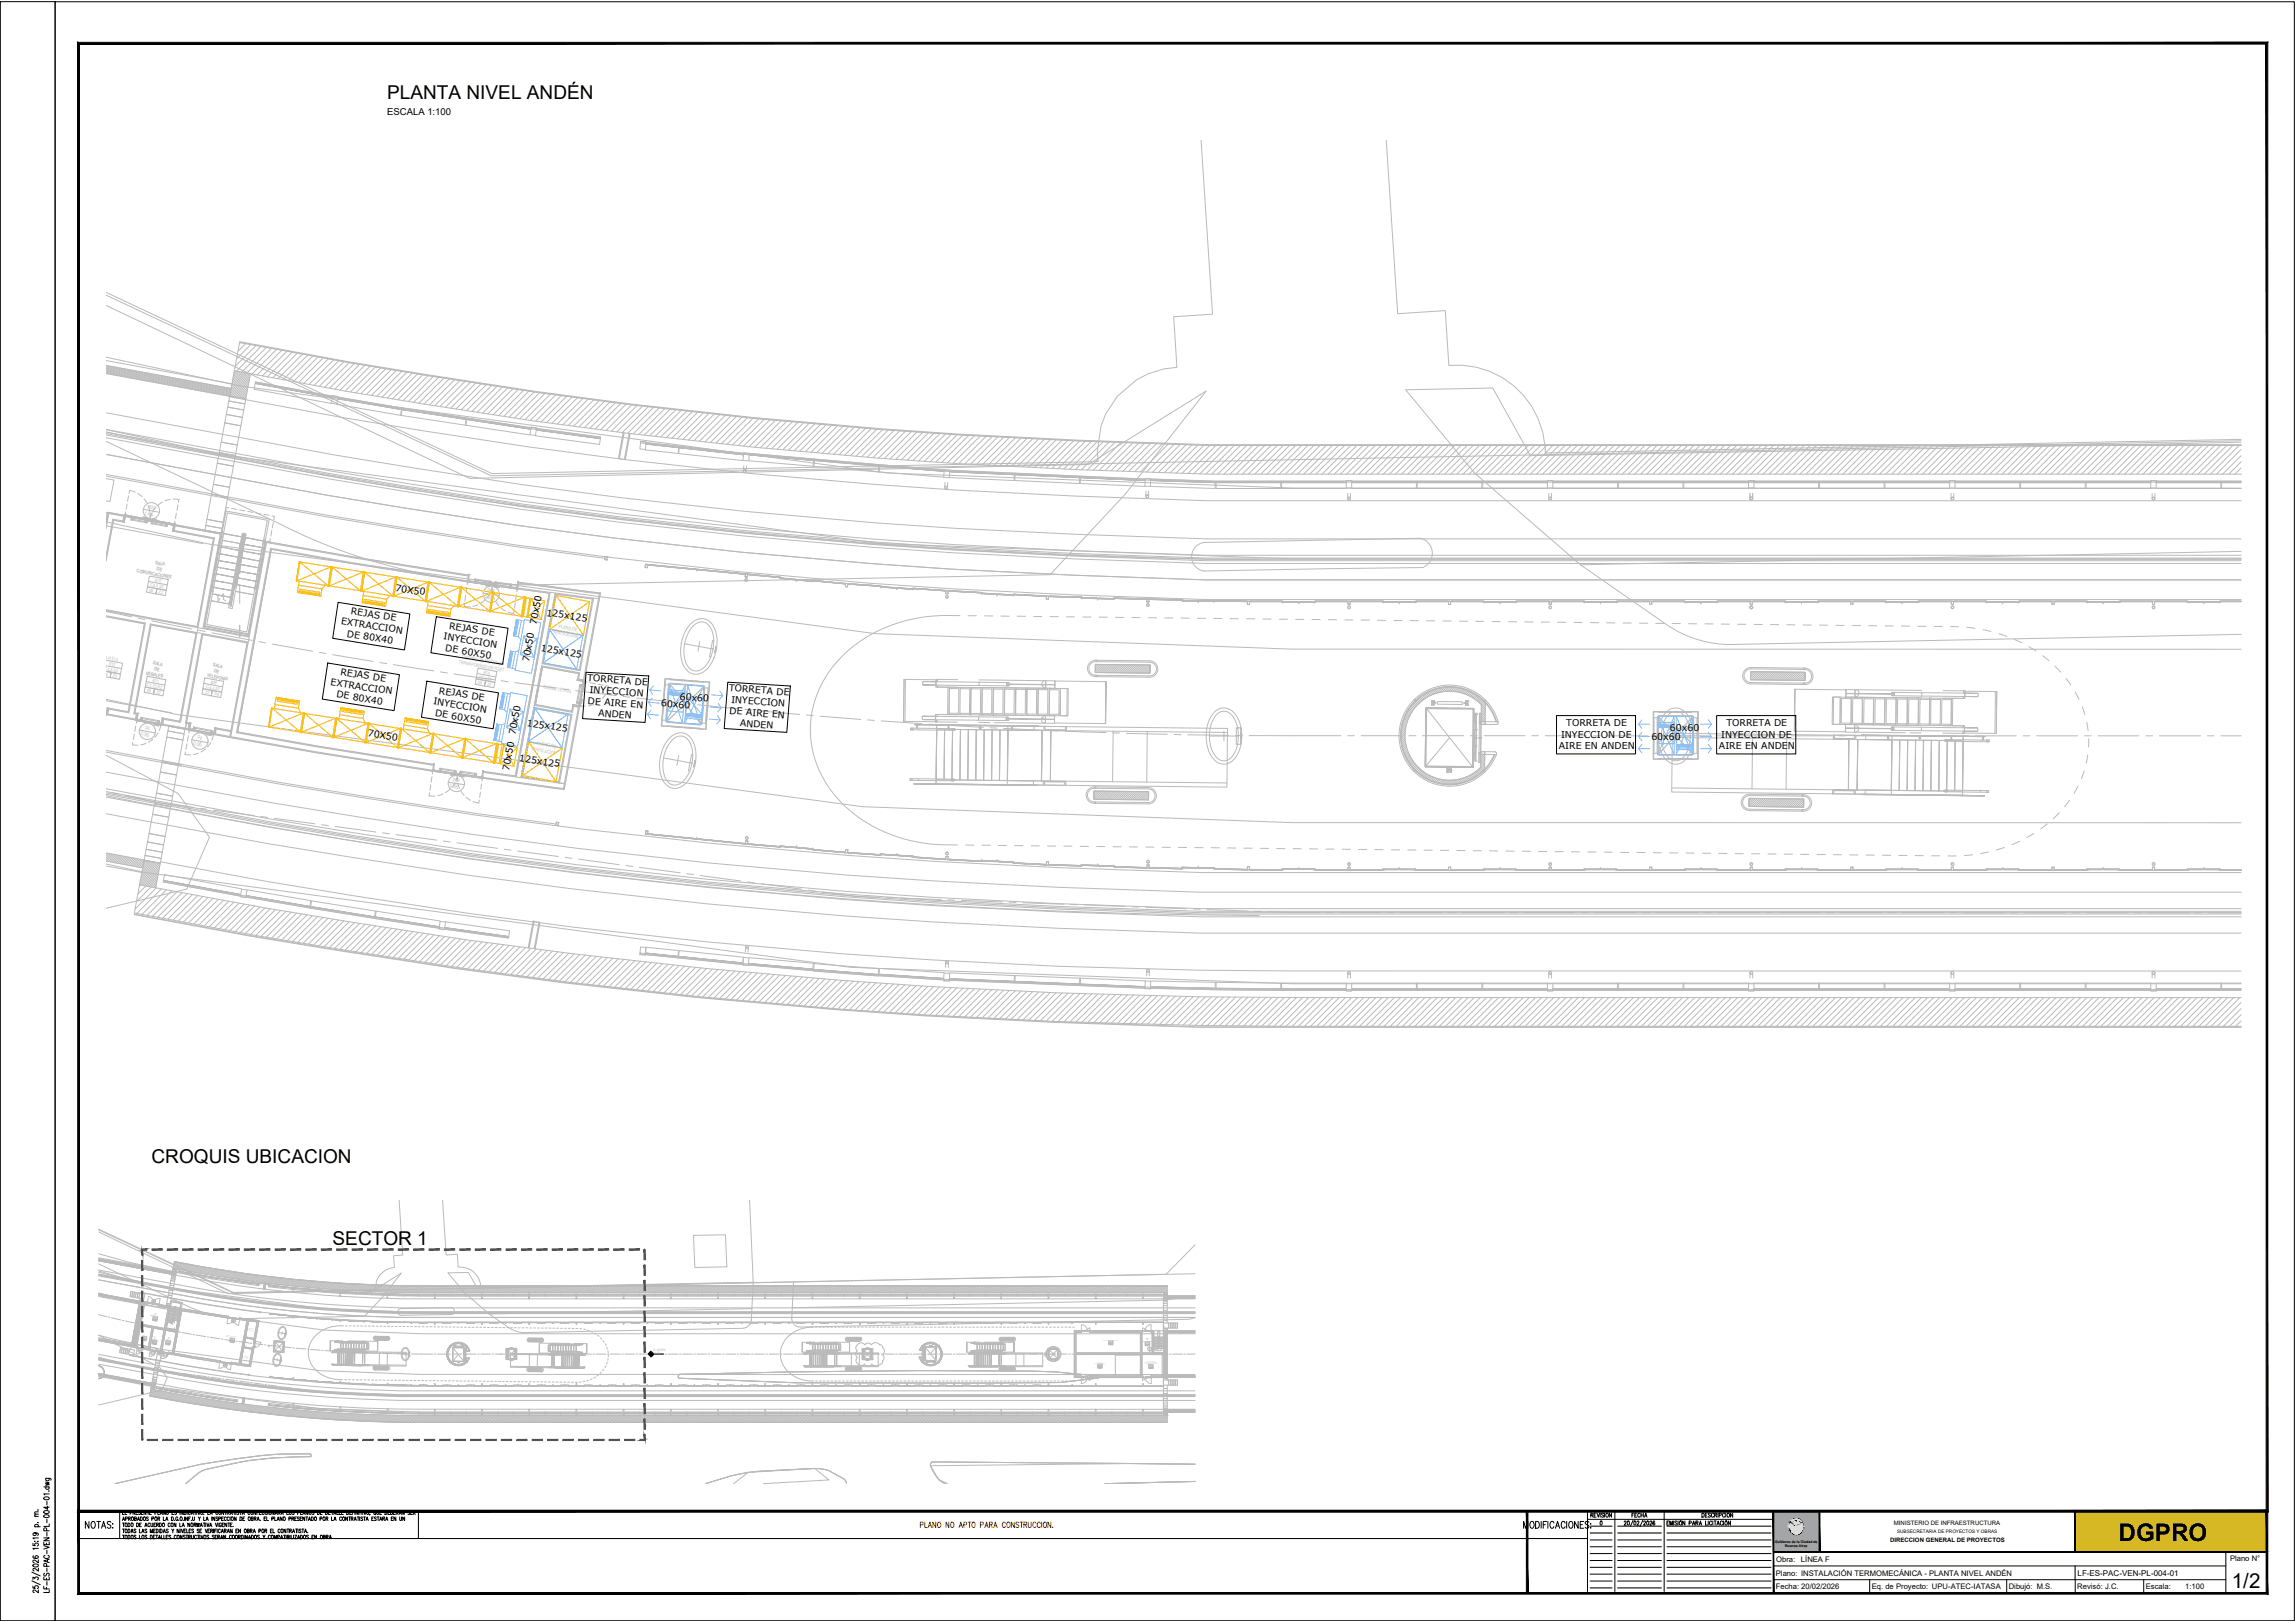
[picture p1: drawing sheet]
<svg xmlns="http://www.w3.org/2000/svg" width="841mm" height="594mm" viewBox="0 0 841 594" stroke-linecap="round" stroke-linejoin="round" font-family="sans-serif">
<defs><g id="words">
<text font-size="8.9" x="776.4" y="564.5">DGPRO</text>
<text font-size="7.5" x="817.9" y="581.5">1/2</text>
<g font-size="7">
<text x="141.9" y="36.2">PLANTA NIVEL ANDÉN</text>
<text x="55.5" y="425.8">CROQUIS UBICACION</text>
<text x="121.9" y="456.1">SECTOR 1</text>
</g>
<text font-size="3.5" x="141.9" y="42.1">ESCALA 1:100</text>
<g font-size="3.4">
<text x="144.8" y="216.3" transform="rotate(9 144.8 216.3)">70X50</text>
<text x="128.4" y="224.8" transform="rotate(9 128.4 224.8)">REJAS DE</text>
<text x="200.1" y="225.4" transform="rotate(9 200.1 225.4)">125x125</text>
<text x="124.8" y="228.5" transform="rotate(9 124.8 228.5)">EXTRACCION</text>
<text x="127" y="233.1" transform="rotate(9 127 233.1)">DE 80X40</text>
<text x="164.5" y="230.2" transform="rotate(9 164.5 230.2)">REJAS DE</text>
<text x="196.6" y="228.8" transform="rotate(-79 196.6 228.8)">70x50</text>
<text x="162.4" y="234.2" transform="rotate(9 162.4 234.2)">INYECCION</text>
<text x="163" y="238.5" transform="rotate(9 163 238.5)">DE 60X50</text>
<text x="198.1" y="238.6" transform="rotate(9 198.1 238.6)">125x125</text>
<text x="193.9" y="242.6" transform="rotate(-80 193.9 242.6)">70x50</text>
<text x="121" y="250.8" transform="rotate(9 121 250.8)">EXTRACCION</text>
<text x="124.6" y="247.1" transform="rotate(9 124.6 247.1)">REJAS DE</text>
<text x="215.1" y="249.4" transform="rotate(4 215.1 249.4)">TORRETA DE</text>
<text x="123.2" y="255.4" transform="rotate(9 123.2 255.4)">DE 80X40</text>
<text x="158.7" y="258" transform="rotate(9 158.7 258)">INYECCION</text>
<text x="160.7" y="254" transform="rotate(9 160.7 254)">REJAS DE</text>
<text x="215.3" y="257.8" transform="rotate(5 215.3 257.8)">DE AIRE EN</text>
<text x="216" y="253.7" transform="rotate(4 216 253.7)">INYECCION</text>
<text x="249" y="256.3" transform="rotate(5 249 256.3)">60x60</text>
<text x="267" y="253" transform="rotate(4 267 253)">TORRETA DE</text>
<text x="267.9" y="257.3" transform="rotate(4 267.9 257.3)">INYECCION</text>
<text x="159.3" y="262.3" transform="rotate(9 159.3 262.3)">DE 60X50</text>
<text x="219.2" y="262.3" transform="rotate(5 219.2 262.3)">ANDEN</text>
<text x="242.2" y="258.7" transform="rotate(5 242.2 258.7)">60x60</text>
<text x="267.3" y="261.5" transform="rotate(5 267.3 261.5)">DE AIRE EN</text>
<text x="134.7" y="269.6" transform="rotate(9 134.7 269.6)">70X50</text>
<text x="188.8" y="269.3" transform="rotate(-79 188.8 269.3)">70x50</text>
<text x="193" y="265.8" transform="rotate(9 193 265.8)">125x125</text>
<text x="271.1" y="266" transform="rotate(5 271.1 266)">ANDEN</text>
<text x="574" y="266">TORRETA DE</text>
<text x="612" y="267.6">60x60</text>
<text x="632.7" y="266">TORRETA DE</text>
<text x="571.2" y="274.3">AIRE EN ANDEN</text>
<text x="572.1" y="270.2">INYECCION DE</text>
<text x="605.2" y="270.9">60x60</text>
<text x="629.9" y="274.3">AIRE EN ANDEN</text>
<text x="630.8" y="270.2">INYECCION DE</text>
<text x="190.2" y="278.7" transform="rotate(9 190.2 278.7)">125x125</text>
<text x="186.6" y="282.5" transform="rotate(-79 186.6 282.5)">70x50</text>
</g>
<text font-size="2.9" x="761.4" y="577.1">LF-ES-PAC-VEN-PL-004-01</text>
<g font-size="2.8">
<text x="650.9" y="572.1">Obra:</text>
<text x="660" y="572.1">LÍNEA F</text>
<text x="817.2" y="571.7">Plano N°</text>
<text x="650.8" y="577.1">Plano: INSTALACIÓN TERMOMECÁNICA - PLANTA NIVEL ANDÉN</text>
<text x="650.8" y="582.1">Fecha: 20/02/2026</text>
<text x="685.9" y="582.1">Eq. de Proyecto: UPU-ATEC-IATASA</text>
<text x="736.1" y="582.1">Dibujó: M.S.</text>
<text x="761.2" y="582.1">Revisó: J.C.</text>
<text x="786.3" y="582.1">Escala:</text>
<text x="800.8" y="582.1">1:100</text>
</g>
<g font-size="2.2">
<text x="694.1" y="558.7">MINISTERIO DE INFRAESTRUCTURA</text>
<text x="692.7" y="564.7">DIRECCION GENERAL DE PROYECTOS</text>
</g>
<g font-size="2.1" fill="#bababa">
<text x="52.8" y="188.5" transform="rotate(10 52.8 188.5)">1.85</text>
<text x="54.1" y="186.4" transform="rotate(10 54.1 186.4)">PI09</text>
<text x="177.4" y="219.2" transform="rotate(8 177.4 219.2)">1.85</text>
<text x="178.6" y="217" transform="rotate(7 178.6 217)">PI09</text>
<text x="51.4" y="269.4" transform="rotate(10 51.4 269.4)">0.95</text>
<text x="53.2" y="267.3" transform="rotate(11 53.2 267.3)">P4</text>
<text x="70.7" y="272.9" transform="rotate(10 70.7 272.9)">0.95</text>
<text x="72.4" y="270.8" transform="rotate(11 72.4 270.8)">P4</text>
<text x="165.8" y="286.3" transform="rotate(7 165.8 286.3)">PI09</text>
<text x="164.6" y="288.6" transform="rotate(8 164.6 288.6)">1.85</text>
</g>
<g font-size="1.7" fill="#bababa">
<text x="50.1" y="209.6" transform="rotate(10 50.1 209.6)">COMUNICACIONES</text>
<text x="56.9" y="206.6" transform="rotate(10 56.9 206.6)">SALA</text>
<text x="57.4" y="208.8" transform="rotate(10 57.4 208.8)">DE</text>
<text x="55" y="214.8" transform="rotate(11 55 214.8)">C4 4.53</text>
<text x="56.8" y="213" transform="rotate(10 56.8 213)">610</text>
<text x="54.5" y="216.7" transform="rotate(10 54.5 216.7)">S6</text>
<text x="58" y="217.4" transform="rotate(10 58 217.4)">Z2</text>
<text x="202.6" y="232" transform="rotate(10 202.6 232)">VENTILACION</text>
<text x="204.7" y="230" transform="rotate(11 204.7 230)">PLENO DE</text>
<text x="38.2" y="245.4" transform="rotate(11 38.2 245.4)">C4 4.53</text>
<text x="38.4" y="241.3" transform="rotate(10 38.4 241.3)">S.P.D.A</text>
<text x="40" y="243.7" transform="rotate(10 40 243.7)">612</text>
<text x="56" y="243.3" transform="rotate(10 56 243.3)">SALA</text>
<text x="56.5" y="245.5" transform="rotate(10 56.5 245.5)">DE</text>
<text x="78" y="244.1" transform="rotate(10 78 244.1)">SALA</text>
<text x="168" y="243" transform="rotate(10 168 243)">TRANSFORMADOR/TGBT</text>
<text x="169.2" y="241.1" transform="rotate(10 169.2 241.1)">CENTRO DE POTENCIA</text>
<text x="37.8" y="247.4" transform="rotate(12 37.8 247.4)">S6</text>
<text x="41.3" y="248" transform="rotate(10 41.3 248)">Z2</text>
<text x="53.4" y="247.1" transform="rotate(11 53.4 247.1)">SEÑALES</text>
<text x="53.7" y="251.4" transform="rotate(11 53.7 251.4)">C1 22.92</text>
<text x="55.9" y="249.7" transform="rotate(10 55.9 249.7)">611</text>
<text x="75.8" y="248" transform="rotate(10 75.8 248)">TELEFONIA</text>
<text x="77.1" y="250.4" transform="rotate(10 77.1 250.4)">609</text>
<text x="78.4" y="246.3" transform="rotate(11 78.4 246.3)">DE</text>
<text x="174.9" y="250.5" transform="rotate(10 174.9 250.5)">S6</text>
<text x="175.4" y="248.5" transform="rotate(10 175.4 248.5)">C2 4.53</text>
<text x="177.2" y="246.8" transform="rotate(10 177.2 246.8)">613</text>
<text x="178.5" y="251.1" transform="rotate(10 178.5 251.1)">Z2</text>
<text x="53.6" y="253.4" transform="rotate(10 53.6 253.4)">S6</text>
<text x="57.2" y="254.1" transform="rotate(10 57.2 254.1)">Z2</text>
<text x="75.1" y="254.1" transform="rotate(10 75.1 254.1)">Z2</text>
<text x="75.6" y="252.2" transform="rotate(11 75.6 252.2)">C4 4.53</text>
<text x="78.5" y="254.7" transform="rotate(10 78.5 254.7)">S6</text>
<text x="199.1" y="252" transform="rotate(11 199.1 252)">GABINETE PDA</text>
<text x="194.6" y="274.8" transform="rotate(10 194.6 274.8)">VENTILACION</text>
<text x="196.8" y="272.7" transform="rotate(10 196.8 272.7)">PLENO DE</text>
</g>
<text font-size="1.7" x="695.2" y="561.5">SUBSECRETARIA DE PROYECTOS Y OBRAS</text>
<g font-size="1.3">
<text x="650.5" y="565.2">Gobierno de la Ciudad de</text>
<text x="654.1" y="566.7">Buenos Aires</text>
</g>
<text font-size="1.2" fill="#bababa" x="239.5" y="495.7">+1.02</text>
<g font-size=".5" fill="#bababa">
<text x="55.7" y="476.9" transform="rotate(9 55.7 476.9)">1.85</text>
<text x="56" y="476.4" transform="rotate(8 56 476.4)">PI09</text>
<text x="84.9" y="484.1" transform="rotate(6 84.9 484.1)">1.85</text>
<text x="424.8" y="489" transform="rotate(-90 424.8 489)">ESP-09</text>
<text x="50.6" y="495.1" transform="rotate(10 50.6 495.1)">0.95</text>
<text x="51" y="494.6" transform="rotate(7 51 494.6)">P4</text>
<text x="55.3" y="495.9" transform="rotate(9 55.3 495.9)">0.95</text>
<text x="59.9" y="496.8" transform="rotate(9 59.9 496.8)">0.95</text>
<text x="60.3" y="496.2" transform="rotate(14 60.3 496.2)">P4</text>
<text x="421.2" y="494.6" transform="rotate(-90 421.2 494.6)">B02</text>
<text x="421.8" y="494.7" transform="rotate(-90 421.8 494.7)">5.43</text>
<text x="81.9" y="500.4" transform="rotate(9 81.9 500.4)">1.85</text>
</g>
<g font-size=".4" fill="#bababa">
<text x="55" y="481.9" transform="rotate(10 55 481.9)">COMUNICACIONES</text>
<text x="56" y="483.5" transform="rotate(6 56 483.5)">S6</text>
<text x="56.2" y="483.1" transform="rotate(10 56.2 483.1)">C4 4.53</text>
<text x="56.6" y="482.7" transform="rotate(13 56.6 482.7)">610</text>
<text x="56.9" y="483.7" transform="rotate(13 56.9 483.7)">Z2</text>
<text x="52.1" y="490.7" transform="rotate(6 52.1 490.7)">S6</text>
<text x="52.2" y="490.3" transform="rotate(10 52.2 490.3)">C4 4.53</text>
<text x="52.3" y="489.3" transform="rotate(10 52.3 489.3)">S.P.D.A</text>
<text x="52.7" y="489.9" transform="rotate(13 52.7 489.9)">612</text>
<text x="53" y="490.9" transform="rotate(13 53 490.9)">Z2</text>
<text x="55.8" y="490.7" transform="rotate(11 55.8 490.7)">SEÑALES</text>
<text x="55.9" y="491.7" transform="rotate(11 55.9 491.7)">C1 22.92</text>
<text x="56.4" y="491.3" transform="rotate(9 56.4 491.3)">611</text>
<text x="56.4" y="489.8" transform="rotate(12 56.4 489.8)">SALA</text>
<text x="56.6" y="490.3" transform="rotate(11 56.6 490.3)">DE</text>
<text x="61" y="490.9" transform="rotate(11 61 490.9)">TELEFONIA</text>
<text x="61.4" y="491.5" transform="rotate(14 61.4 491.5)">609</text>
<text x="82.7" y="489.7" transform="rotate(10 82.7 489.7)">TRANSFORMADOR/TGBT</text>
<text x="84.3" y="491.5" transform="rotate(6 84.3 491.5)">S6</text>
<text x="84.5" y="491" transform="rotate(11 84.5 491)">C2 4.53</text>
<text x="84.8" y="490.6" transform="rotate(14 84.8 490.6)">613</text>
<text x="90" y="491.8" transform="rotate(11 90 491.8)">GABINETE PDA</text>
<text x="90.8" y="487.1" transform="rotate(11 90.8 487.1)">VENTILACION</text>
<text x="404.1" y="491.1">POZO DE BOMBEO DE NAPA</text>
<text x="406.7" y="491.5">603</text>
<text x="418.7" y="491.4">ENCLAVAMIENTO</text>
<text x="420.2" y="491.9">602</text>
<text x="423.2" y="490.1" transform="rotate(-90 423.2 490.1)">5</text>
<text x="423.2" y="489.6" transform="rotate(-90 423.2 489.6)">4</text>
<text x="55.9" y="492.2" transform="rotate(13 55.9 492.2)">S6</text>
<text x="61.7" y="492.5" transform="rotate(11 61.7 492.5)">S6</text>
<text x="88.9" y="497.2" transform="rotate(11 88.9 497.2)">VENTILACION</text>
<text x="406.4" y="492.5">S6</text>
<text x="407.2" y="492.5">Z2</text>
<text x="419.9" y="492.8">S6</text>
<text x="419.9" y="492.4">C4 4.53</text>
<text x="420.7" y="492.8">Z2</text>
<text x="426" y="494.4" transform="rotate(-90 426 494.4)">12</text>
<text x="401.1" y="499.6">TANQUE CISTERNA</text>
<text x="402.8" y="500.1">604</text>
<text x="403.3" y="501">Z2</text>
<text x="419.7" y="499.7">Automatic Fire Colection</text>
<text x="421.6" y="500.2">601</text>
</g>
</g></defs>
<g fill="none" stroke="#bababa" stroke-width=".37">
<path d="M38.9 132.1l46.2 8.5M38.9 133.8l45.9 8.5M39.1 133.9l-.2 .2M39.6 134l-.7 .5M40 134l-1.1 .8M40.5 134.1l-1.6 1.1M40.9 134.2l-2 1.4M41.4 134.3l-2.5 1.7M41.8 134.4l-2.9 2M42.2 134.5l-3.3 2.3 45.4 8.4M42.7 134.5l-3.5 2.4M43.1 134.6l-3.4 2.4"/>
<path d="M43.6 134.7l-3.5 2.3M44 134.8l-3.4 2.3M44.4 134.8l-3.4 2.4M44.9 134.9l-3.5 2.4M45.3 135l-3.4 2.4M45.8 135.1l-3.5 2.4M46.2 135.2l-3.4 2.4M46.7 135.3l-3.5 2.3M47.1 135.4l-3.5 2.3M47.5 135.4l-3.4 2.4M48 135.5l-3.5 2.4M48.4 135.6l-3.4 2.3"/>
<path d="M48.9 135.7l-3.5 2.3M49.3 135.7l-3.4 2.4M49.7 135.8l-3.4 2.4M50.2 135.9l-3.5 2.4M50.6 136l-3.4 2.4M51.1 136.1l-3.5 2.3M51.5 136.2l-3.4 2.3M51.9 136.2l-3.4 2.4M52.4 136.3l-3.4 2.4M52.8 136.4l-3.4 2.3M53.3 136.5l-3.5 2.3M53.7 136.6l-3.4 2.3"/>
<path d="M54.1 136.7l-3.4 2.3M54.6 136.7l-3.4 2.4M55 136.8l-3.4 2.4M55.5 136.9l-3.4 2.3M55.9 137l-3.4 2.3M56.3 137l-3.4 2.4M56.8 137.1l-3.4 2.4M57.2 137.2l-3.4 2.4M57.7 137.3l-3.4 2.4M58.1 137.4l-3.4 2.4M58.5 137.5l-3.3 2.3M59 137.6l-3.4 2.3"/>
<path d="M59.4 137.6l-3.4 2.4M59.9 137.7l-3.4 2.4M60.3 137.8l-3.4 2.3M60.8 137.9l-3.4 2.3M61.2 137.9l-3.4 2.4M61.6 138l-3.3 2.4M62.1 138.1l-3.4 2.4M62.5 138.2l-3.4 2.4M63 138.3l-3.4 2.3M63.4 138.4l-3.4 2.3M63.9 138.4l-3.4 2.4M64.3 138.5l-3.4 2.4"/>
<path d="M64.7 138.6l-3.4 2.3M65.2 138.7l-3.4 2.3M65.6 138.8l-3.4 2.3M66.1 138.8l-3.4 2.4M66.5 138.9l-3.4 2.4M67 139l-3.5 2.4M67.4 139.1l-3.4 2.3M67.8 139.2l-3.4 2.3M68.3 139.2l-3.4 2.4M68.7 139.3l-3.4 2.4M69.2 139.4l-3.5 2.4M69.6 139.5l-3.4 2.4"/>
<path d="M70.1 139.6l-3.5 2.3M70.5 139.7l-3.4 2.3M71 139.8l-3.5 2.3M71.4 139.8l-3.5 2.4M71.8 139.9l-3.4 2.4M72.3 140l-3.5 2.3M72.7 140.1l-3.4 2.3M73.2 140.1l-3.5 2.4M73.6 140.2l-3.5 2.4M74 140.3l-3.4 2.4M74.5 140.4l-3.5 2.4M74.9 140.5l-3.4 2.3"/>
<path d="M75.4 140.6l-3.5 2.3M75.8 140.6l-3.5 2.4M76.2 140.7l-3.4 2.4M76.7 140.8l-3.5 2.3M77.1 140.9l-3.4 2.3M77.6 140.9l-3.5 2.4M78 141l-3.4 2.4M78.4 141.1l-3.4 2.4M78.9 141.2l-3.5 2.4M79.3 141.3l-3.4 2.4M79.8 141.4l-3.5 2.3M80.2 141.4l-3.4 2.4"/>
<path d="M80.6 141.5l-3.4 2.4M81.1 141.6l-3.4 2.4M81.5 141.7l-3.4 2.4M82 141.8l-3.5 2.3M82.4 141.9l-3.4 2.3M82.8 142l-3.4 2.3M83.3 142l-3.4 2.4M83.7 142.1l-3.4 2.4M84.2 142.2l-3.4 2.3M84.2 144.9l-.3 .2M84.3 144.4l-.9 .6M84.4 144l-1.4 1"/>
<path d="M84.5 143.5l-2 1.4M84.5 143.1l-2.4 1.7M84.6 142.6l-3 2.1M84.6 142.3l-3.4 2.3M84.7 142.1l-.5 2.9M821.3 163.2h-378.4a2058.7 2058.7 0 0 1-286-25.6l-28.7-4.7-40.4-7.5-1.9 10.4a2019.1 2019.1 0 0 0 308.9 36.2l47.9 1.7h378.6M38.9 191.7l.6-3.8-.6-.1 36.3 6.7M38.9 192.5l35.4 6.6M87.8 199.4v10.6M87.8 229v4.3M38.9 256.6l24 4.5M38.9 317.2l13.2 2.4"/>
<path d="M38.9 312.4l13.9 2.6M39.5 312.5l-.6 .5M40.2 312.6l-1.3 1M40.9 312.8l-2 1.4M41.6 312.9l-2.7 1.9M42.3 313l-3.4 2.4 13.4 2.5M43 313.2l-3.4 2.3M43.7 313.3l-3.4 2.4M44.4 313.5l-3.4 2.3M45.1 313.6l-3.4 2.3M45.8 313.7l-3.5 2.3M46.5 313.8l-3.4 2.4"/>
<path d="M47.2 314l-3.5 2.3M47.9 314.1l-3.5 2.3M48.6 314.2l-3.5 2.3M49.2 314.3l-3.4 2.4M50 314.5l-3.5 2.3M50.6 314.6l-3.4 2.4M51.4 314.7l-3.5 2.4M52 314.8l-3.4 2.4M52.3 317.7l-.2 .2M52.5 317l-1.1 .7M52.6 316.3l-1.9 1.3M52.7 315.6l-2.7 1.9"/>
<path d="M52.7 315l-3.4 2.3M52.8 315.2l-.5 2.9M49.2 334.4l1.9-10.3a2194.9 2194.9 0 0 0 388.7 41l33.4 .3h348.1M49.3 334.4a2217 2217 0 0 0 290.9 37.4l47.1 2.4 52.2 1.4 33.7 .3h348.1M36.2 474.9l24.5 4.5M36.2 460.7l27 5M36.2 473.8l24.7 4.5M36.2 461.1l27 5M36.2 461.8l26.8 4.9M36.2 473.8v.1M36.3 461.1l-.1 .2 .2-.1M36.4 473.8l-.2 .2"/>
<path d="M36.5 461.2l-.3 .2M36.6 461.2l-.4 .3M36.6 473.9l-.4 .2M36.7 461.2l-.5 .4M36.7 473.9l-.5 .4M36.8 461.2l-.6 .5M36.9 461.2l-.7 .6M36.9 473.9l-.7 .5 14.9 2.8M37 461.2l-.8 .6M37.1 473.9l-.8 .6M37.1 461.3l-.8 .5M37.2 461.3l-.8 .5"/>
<path d="M37.3 474l-.9 .5M37.3 461.3l-.8 .6M37.4 474l-.8 .6M37.5 461.4l-.9 .5M37.5 474l-.8 .6M37.6 461.4l-.8 .5M37.7 474.1l-.8 .5M37.7 461.4l-.8 .6M37.8 461.4l-.8 .6M37.9 474.1l-.8 .6M37.9 461.4l-.8 .6M38.1 474.1l-.8 .6"/>
<path d="M38.1 461.4l-.8 .6M38.2 474.1l-.8 .6M38.3 461.5l-.8 .5M38.4 461.5l-.9 .5M38.4 474.2l-.8 .5M38.4 461.5l-.8 .6M38.5 474.2l-.8 .6M38.7 461.6l-.9 .5M38.7 474.2l-.8 .6M38.8 461.6l-.8 .5M38.9 474.3l-.8 .5M38.9 461.6l-.8 .6"/>
<path d="M39 461.6l-.8 .6M39 474.3l-.8 .6M39.1 461.6l-.8 .6M39.2 474.3l-.8 .6M39.3 461.7l-.9 .5M39.4 474.4l-.8 .5M39.4 461.7l-.8 .6M39.5 461.7l-.8 .6M39.5 474.4l-.8 .6M39.6 461.7l-.8 .6M39.7 474.4l-.8 .6M39.8 461.8l-.9 .5"/>
<path d="M39.8 474.4l-.8 .6M39.9 461.8l-.8 .5M40 474.5l-.8 .5M40 461.8l-.8 .6M40.2 474.5l-.8 .6M40.2 461.8l-.9 .6M40.3 474.5l-.8 .6M40.4 461.9l-.9 .5M40.5 474.6l-.8 .5M40.5 461.9l-.8 .6M40.6 461.9l-.8 .6M40.7 474.6l-.8 .6"/>
<path d="M40.8 474.6l-.8 .6M40.9 462l-1 .5M40.9 462l-.8 .5M41 474.7l-.8 .5M41.1 462l-.8 .5M41.1 474.7l-.8 .5M41.1 462l-.8 .6M41.3 474.7l-.8 .6M41.4 462l-.9 .6M41.4 462.1l-.7 .5M41.5 474.7l-.8 .6M41.6 462.1l-.8 .5"/>
<path d="M41.7 474.8l-.8 .5M41.7 462.1l-.8 .6M41.8 462.1l-.8 .6M41.8 474.8l-.8 .6M42 474.8l-.9 .6M42 462.2l-.9 .5M42.1 462.2l-.8 .6M42.1 474.9l-.8 .5M42.2 462.2l-.8 .6M42.3 474.9l-.8 .6M42.3 462.2l-.8 .6M42.5 475l-.8 .5"/>
<path d="M42.5 462.3l-.9 .5M42.6 462.3l-.8 .5M42.6 475l-.8 .5M42.7 462.3l-.8 .5M42.8 475l-.8 .5M42.8 462.3l-.8 .6M42.9 462.3l-.8 .6M43 475l-.8 .6M43.1 475l-.8 .6M43.1 462.4l-.9 .5M43.2 462.4l-.8 .6M43.3 475.1l-.8 .5"/>
<path d="M43.3 462.4l-.8 .6M43.4 475.1l-.8 .6M43.4 462.4l-.8 .6M43.6 475.2l-.8 .5M43.6 462.5l-.9 .5M43.7 462.5l-.8 .6M43.8 475.2l-.8 .5M43.9 462.5l-.8 .6M43.9 475.2l-.8 .6M44.1 462.5l-.8 .6M44.1 475.2l-.8 .6M44.2 475.2l-.8 .6"/>
<path d="M44.3 462.6l-1 .5M44.4 462.6l-.8 .6M44.4 475.3l-.8 .5M44.4 462.6l-.7 .6M44.6 475.3l-.8 .6M44.7 462.7l-.9 .5M44.7 475.4l-.8 .5M44.8 462.7l-.8 .5M44.9 462.7l-.8 .6M44.9 475.4l-.8 .5M45 462.7l-.8 .6M45.1 475.4l-.8 .6"/>
<path d="M45.1 462.8l-.8 .5M45.2 462.8l-.8 .5M45.3 475.5l-.9 .5M45.4 475.5l-.8 .5M45.4 462.8l-.9 .6M45.5 462.8l-.8 .6M45.6 475.5l-.9 .6M45.6 462.8l-.8 .6M45.7 475.5l-.8 .6M45.8 462.9l-.9 .5M45.9 475.6l-.8 .5M45.9 462.9l-.8 .5"/>
<path d="M46 462.9l-.8 .6M46.1 475.6l-.8 .5M46.1 462.9l-.8 .6M46.2 475.6l-.8 .6M46.2 463l-.8 .5M46.4 463l-.8 .5M46.4 475.7l-.8 .5M46.5 475.7l-.8 .5M46.5 463l-.9 .6M46.7 463l-.9 .6M46.7 475.7l-.8 .6M46.7 463.1l-.8 .5"/>
<path d="M46.9 475.8l-.8 .5M46.9 463.1l-.8 .5M47 475.8l-.8 .5M47.1 463.1l-.8 .5M47.2 463.1l-.8 .6M47.2 475.8l-.8 .5M47.3 463.1l-.8 .6M47.4 475.8l-.8 .6M47.4 463.2l-.8 .5M47.5 463.2l-.8 .5M47.5 475.9l-.8 .5M47.6 463.2l-.8 .6"/>
<path d="M47.7 475.9l-.8 .5M47.7 463.2l-.8 .6M47.8 463.2l-.8 .6M47.8 475.9l-.8 .6M48 476l-.8 .5M48 463.3l-.9 .5M48.1 463.3l-.8 .6M48.2 476l-.8 .6M48.2 463.3l-.8 .6M48.3 463.4l-.8 .5M48.3 476l-.8 .6M48.4 463.4l-.8 .5"/>
<path d="M48.5 476.1l-.8 .5M48.6 463.4l-.9 .5M48.6 476.1l-.7 .5M48.7 463.4l-.8 .6M48.8 463.4l-.8 .6M48.8 476.1l-.8 .5M48.9 463.4l-.8 .6M49 476.1l-.8 .6M49.1 463.5l-.9 .5M49.1 476.2l-.8 .5M49.2 463.5l-.8 .6M49.3 476.2l-.8 .6"/>
<path d="M49.4 463.5l-.8 .6M49.4 463.6l-.8 .5M49.5 476.2l-.8 .6M49.5 463.6l-.8 .5M49.7 476.3l-.8 .5M49.7 463.6l-.8 .6M49.8 476.3l-.8 .6M49.9 463.6l-.8 .6M50 463.6l-.9 .6M50 476.3l-.9 .6M50.1 463.6l-.8 .6M50.1 476.3l-.8 .6"/>
<path d="M50.3 463.7l-.9 .5M50.3 476.4l-.8 .5M50.4 463.7l-.8 .6M50.5 476.4l-.8 .6M50.5 463.7l-.8 .6M50.6 463.8l-.8 .5M50.6 476.4l-.8 .6M50.7 463.8l-.8 .5M50.8 463.8l-.8 .6M50.8 476.5l-.8 .5M50.9 463.8l-.8 .6M50.9 476.5l-.8 .6"/>
<path d="M51 463.8l-.8 .6M51.1 477.2h-.1M51.1 463.9l-.8 .5M51.1 477l-.3 .2M51.1 476.8l-.5 .4M51.1 476.5l-.8 .6M51.1 476.6l-.6 .5M51.2 476.6l1.3 .2-3.1 16.7-1.3-.3zM51.2 463.9l-.8 .5M51.4 463.9l-.9 .6M51.5 463.9l-.7 .6 .8-.6M51.6 464.7l.9-.6-.7 .6"/>
<path d="M51.8 464l-.9 .5M51.9 464l-.8 .6M52 464l-.8 .6M52.2 464l-.8 .6 .8-.5M52.4 464.1l-.8 .5M52.7 464.2l-.8 .5M53 464.2l-.9 .5M53.1 464.2l-.8 .5M53.2 464.2l-.8 .6M53.3 464.2l-.8 .6M53.4 464.3l-.8 .5M53.5 464.3l-.8 .5"/>
<path d="M53.7 464.3l-.9 .6M53.8 464.4l-.7 .5 .8-.5M54 464.4l-.8 .6M54.1 464.4l-.8 .6M54.2 464.4l-.8 .6M54.3 464.5l-.8 .5M54.4 464.5l-.8 .5M54.6 464.5l-.9 .5M54.7 464.5l-.8 .6M54.8 464.5l-.8 .6M54.9 464.6l-.8 .5M55 464.6l-.8 .5"/>
<path d="M55.2 464.6l-.8 .6M55.4 464.6l-.8 .6M55.5 464.7l-.8 .5M55.5 464.7l-.7 .5M55.8 464.7l-.9 .6M55.9 464.7l-.8 .6M56 464.7l-.8 .6M56.1 464.8l-.8 .5M56.3 464.8l-.9 .5M56.4 464.8l-.8 .6M56.5 464.8l-.8 .6M56.6 464.9l-.8 .5"/>
<path d="M56.7 464.9l-.8 .5M56.9 464.9l-.9 .6M57 465l-.8 .5M57.1 465l-.8 .5M57.2 465l-.8 .6M57.4 465l-.9 .6M57.5 465l-.8 .6M57.6 465l-.8 .6M57.7 465.8l1-.5-.8 .5M57.7 465.1l-.8 .5M57.8 465.1l-.8 .5M58 465.1l-.9 .6"/>
<path d="M58.2 465.2l-.8 .5M58.3 465.2l-.9 .5M58.4 465.2l-.8 .6M58.8 465.3l-.8 .5M59 465.3l-.9 .6M59.2 465.3l-.9 .6M59.3 465.4l-.8 .5M59.4 465.4l-.8 .5M59.5 465.4l-.8 .5M59.7 465.4l-.9 .6M59.8 465.5l-.8 .5M59.9 465.5l-.8 .5"/>
<path d="M60.1 465.5l-.9 .6M60.3 465.6l-.9 .5M60.5 465.6l-.9 .5M60.6 465.6l-.9 .5M60.8 465.6l-.9 .6M61 465.7l-.8 .5M61.1 466.4l.9-.5-.8 .5M61.3 465.7l-.9 .6M61.5 465.8l-.9 .5M61.6 465.8l-.7 .6 .9-.6M62.1 465.9l-.8 .5M62.2 465.9l-.8 .5"/>
<path d="M62.4 465.9l-.9 .6M62.6 466l-.9 .5M62.7 466l-.8 .5M62.9 466l-.9 .6M63 466.6l-.1 .1M63 466.1l-.8 .5M63.1 466.5l-.4 .2M63.1 466.4l-.4 .3M63.1 466.1l-.6 .6 .6-.4M63.1 466.1l-.8 .5M63.2 466l-.3 .7M63.9 462.1a475.1 475.1 0 0 0 90.5 8.9h273.3v2.4h-273.3a475 475 0 0 1-91-8.9z"/>
<path d="M63.9 479.5v2.5M426.3 473.4h1.4v2.4h-1.4zM426.3 474.9l1.4-1.3-1.4 1.4M426.3 474.1l.8-.7-.8 .8M426.4 473.4l-.1 .2M426.6 473.4l-.3 .2M426.6 473.4l-.3 .4M426.8 473.4l-.5 .5M426.8 473.4l-.5 .6M427.2 473.4l-.9 .9M427.3 473.4l-1 1M427.4 473.4l-1.1 1.1"/>
<path d="M427.6 473.4l-1.3 1.3M427.7 473.4l-1.4 1.4M427.7 474.6h10.2M427.7 475.7v.1M427.7 475.4l-.3 .4M427.7 475.2l-.5 .6M427.7 474.9l-.8 .9M427.7 474.7l-.9 1.1M427.7 474.7l-1 1.1M427.7 474.4l-1.2 1.4M427.7 474.3l-1.4 1.5M427.7 474.2l-1.4 1.4"/>
<path d="M427.7 474.1l-1.4 1.4M427.7 474l-1.4 1.5M427.7 473.9l-1.4 1.4M427.7 473.8l-1.4 1.4M427.7 473.7l-1.4 1.4M427.9 475l-.8 .8M428.1 475l-.8 .8M428.2 475l-.7 .8 .2-.2M428.4 475l-.7 .6 10.2 .1M428.6 475l-.7 .7M428.8 475l-.8 .7M428.9 475l-.7 .7"/>
<path d="M429 475l-.6 .7M429.2 475l-.7 .7M429.4 475l-.7 .7M429.6 475l-.7 .7M429.7 475l-.7 .7M429.9 475l-.7 .7M430.1 475l-.7 .7M430.2 475l-.6 .7M430.4 475l-.7 .7M430.6 475l-.7 .7M430.7 475l-.7 .7M430.9 475l-.7 .7"/>
<path d="M431 475l-.6 .7M431.2 475l-.7 .7M431.4 475l-.7 .7M431.5 475l-.6 .7M431.7 475l-.7 .7M431.9 475l-.7 .7M432.1 475l-.7 .7M432.2 475l-.7 .7M432.4 475l-.7 .7M432.6 475l-.8 .7M432.7 475l-.7 .7M432.9 475l-.7 .7"/>
<path d="M433 475l-.6 .7M433.2 475l-.7 .7M433.4 475l-.7 .7M433.5 475l-.6 .7M433.7 475l-.7 .7M433.9 475l-.7 .7M434 475l-.6 .7M434.2 475l-.7 .7M434.4 475l-.7 .7M434.6 475l-.8 .7M434.7 475l-.7 .7M434.9 475l-.7 .7"/>
<path d="M435.1 475l-.8 .7M435.2 475l-.7 .7M435.4 475l-.7 .7M435.5 475l-.7 .7M435.7 475l-.7 .7M435.9 475l-.7 .7M436 475l-.6 .7M436.2 475l-.7 .7M436.4 475l-.7 .7M436.5 475l-.6 .7M436.7 475l-.7 .7M436.9 475l-.7 .7"/>
<path d="M437 475l-.7 .7M437.2 475l-.7 .7M437.3 475l-.6 .7M437.5 475l-.7 .7M437.7 475l-.7 .7M437.9 475l-.7 .7M437.9 475.5v.2M437.9 475.4l-.2 .3M437.9 475.2l-.4 .5M437.9 475l-.6 .7M437.9 475h-10.2l-.7 .8M36.2 490.4l12 2.2-.1 .6"/>
<path d="M36.2 489.9l21.8 4.1M36.2 491l11.9 2.2M36.4 490.4l-.2 .2M36.5 490.4l-.3 .3M36.7 490.4l-.5 .4M36.9 490.5l-.7 .5M37 490.5l-.8 .6M37.2 490.5l-.8 .6M37.3 490.6l-.8 .5M37.5 490.6l-.8 .6M37.7 490.6l-.8 .6M37.8 490.7l-.8 .5"/>
<path d="M38 490.7l-.8 .6M38.2 490.7l-.8 .6M38.3 490.7l-.8 .6M38.5 490.8l-.8 .5M38.7 490.8l-.9 .6M38.8 490.8l-.8 .6M39 490.9l-.8 .5M39.2 490.9l-.8 .6M39.3 490.9l-.8 .6M39.5 491l-.8 .5M39.6 491l-.8 .5M39.8 491l-.8 .6"/>
<path d="M40 491l-.8 .6M40.1 491.1l-.8 .5M40.3 491.1l-.8 .6M40.5 491.1l-.8 .6M40.6 491.2l-.8 .5M40.8 491.2l-.8 .6M40.9 491.3l-.8 .5M41.1 491.3l-.8 .5M41.3 491.3l-.8 .5M41.4 491.3l-.8 .6M41.6 491.3l-.8 .6M41.7 491.4l-.8 .5"/>
<path d="M41.9 491.4l-.8 .6M42.1 491.5l-.8 .5M42.2 491.5l-.8 .5M42.4 491.5l-.8 .6M42.6 491.5l-.8 .6M42.8 491.5l-.8 .6M42.9 491.6l-.8 .5M43.1 491.6l-.9 .6M43.2 491.7l-.8 .5M43.4 491.7l-.8 .5M43.6 491.7l-.8 .6M43.7 491.8l-.8 .5"/>
<path d="M43.9 491.8l-.8 .5M44 491.8l-.8 .6M44.2 491.8l-.8 .6M44.4 491.8l-.8 .6M44.5 491.9l-.8 .5M44.7 491.9l-.8 .6M44.9 492l-.8 .5M45 492l-.8 .5M45.2 492l-.8 .6M45.3 492.1l-.8 .5M45.5 492.1l-.8 .5M45.7 492.1l-.8 .5"/>
<path d="M45.8 492.1l-.8 .6M46 492.2l-.8 .5M46.2 492.2l-.8 .5M46.3 492.2l-.8 .6M46.5 492.3l-.8 .5M46.7 492.3l-.9 .6M46.8 492.3l-.8 .6M47 492.4l-.8 .5M47.2 492.4l-.8 .5M47.3 492.4l-.8 .5M47.5 492.4l-.8 .6M47.6 492.5l-.8 .5"/>
<path d="M47.8 492.5l-.8 .5M48 492.5l-.8 .6M48.1 493.2h-.1M48.1 493l-.3 .2M48.1 492.6l-.8 .5M48.2 492.8l-.5 .4M48.2 492.6l-.7 .6M63.9 486.4v1M426.3 487.4h1.4v17.1h-1.4zM427.7 486.5v.9l10.2 .1-.6 .6M427.7 488.1h10.2M427.9 487.4l-.2 .2"/>
<path d="M428.1 487.4l-.4 .3M428.2 487.4l-.5 .5M428.4 487.4l-.7 .7M428.5 487.4l-.6 .7M428.7 487.4l-.7 .7M428.9 487.4l-.7 .7M429 487.4l-.6 .7M429.2 487.4l-.7 .7M429.4 487.4l-.7 .7M429.6 487.4l-.7 .7M429.7 487.4l-.7 .7M429.9 487.4l-.7 .7"/>
<path d="M430.1 487.4l-.8 .7M430.2 487.4l-.7 .7M430.4 487.4l-.7 .7M430.5 487.4l-.6 .7M430.7 487.4l-.7 .7M430.9 487.4l-.7 .7M431 487.4l-.6 .7M431.2 487.4l-.7 .7M431.4 487.4l-.7 .7M431.5 487.4l-.6 .7M431.7 487.4l-.7 .7M431.9 487.4l-.7 .7"/>
<path d="M432.1 487.4l-.8 .7M432.2 487.4l-.7 .7M432.4 487.4l-.7 .7M432.5 487.4l-.7 .7M432.7 487.4l-.7 .7M432.9 487.4l-.7 .7M433 487.4l-.6 .7M433.2 487.4l-.7 .7M433.4 487.4l-.7 .7M433.5 487.4l-.6 .7M433.7 487.4l-.7 .7M433.9 487.4l-.7 .7"/>
<path d="M434 487.4l-.7 .7M434.2 487.4l-.7 .7M434.4 487.4l-.7 .7M434.5 487.4l-.7 .7M434.7 487.4l-.7 .7M434.8 487.4l-.6 .7M435 487.4l-.7 .7M435.2 487.4l-.7 .7M435.4 487.4l-.7 .7M435.5 487.4l-.7 .7M435.7 487.4l-.7 .7M435.9 487.4l-.7 .7"/>
<path d="M436 487.4l-.7 .7M436.2 487.4l-.7 .7M436.4 487.4l-.7 .7M436.5 487.4l-.7 .7M436.7 487.4l-.7 .7M436.8 487.4l-.6 .7M437 487.4l-.7 .7M437.2 487.4l-.7 .7M437.3 487.4l-.6 .7M437.5 487.4l-.7 .7M437.7 487.4l-.7 .7M437.9 487.4l-.7 .7"/>
<path d="M437.9 488l-.1 .1M437.9 487.8l-.3 .3M437.9 487.7l-.4 .4M36.2 504.1l19.3 3.6M36.2 503l19.5 3.7-.2 .6M36.2 503v.1M36.4 503.1l-.2 .1M36.5 503.1l-.3 .3M36.7 503.1l-.5 .4M36.9 503.1l-.7 .6 19.3 3.6M37 503.2l-.8 .5M37.2 503.2l-.8 .6"/>
<path d="M37.4 503.2l-.8 .6M37.5 503.3l-.8 .5M37.7 503.3l-.8 .6M37.8 503.4l-.8 .5M38 503.4l-.8 .5M38.2 503.4l-.8 .6M38.4 503.4l-.9 .6M38.5 503.4l-.8 .6M38.7 503.5l-.9 .5M38.8 503.5l-.8 .6M39 503.5l-.8 .6M39.2 503.6l-.8 .5"/>
<path d="M39.3 503.6l-.8 .6M39.5 503.7l-.8 .5M39.7 503.7l-.8 .5M39.8 503.7l-.8 .5M40 503.7l-.8 .6M40.1 503.7l-.8 .6M40.3 503.8l-.8 .5M40.5 503.8l-.8 .6M40.6 503.9l-.8 .5M40.8 503.9l-.8 .5M40.9 503.9l-.8 .6M41.1 504l-.8 .5"/>
<path d="M41.3 504l-.8 .5M41.4 504l-.8 .5M41.6 504l-.8 .6M41.8 504.1l-.8 .5M42 504.1l-.9 .5M42.1 504.1l-.8 .6M42.2 504.2l-.8 .5M42.4 504.2l-.8 .6M42.6 504.2l-.8 .6M42.8 504.2l-.8 .6M42.9 504.3l-.8 .5M43.1 504.3l-.8 .5"/>
<path d="M43.2 504.3l-.8 .6M43.4 504.4l-.8 .5M43.6 504.4l-.8 .5M43.7 504.4l-.8 .6M43.9 504.5l-.8 .5M44.1 504.5l-.8 .6M44.2 504.5l-.8 .6M44.4 504.5l-.8 .6M44.5 504.6l-.8 .5M44.7 504.6l-.8 .5M44.9 504.6l-.8 .6M45 504.7l-.8 .5"/>
<path d="M45.2 504.7l-.8 .6M45.3 504.7l-.8 .6M45.5 504.8l-.8 .5M45.7 504.8l-.8 .5M45.8 504.8l-.8 .5M46 504.8l-.8 .6M46.2 504.9l-.8 .5M46.4 504.9l-.8 .6M46.5 504.9l-.8 .6M46.7 505l-.9 .5M46.8 505l-.8 .6M47 505l-.8 .6"/>
<path d="M47.2 505.1l-.8 .5M47.3 505.1l-.8 .5M47.5 505.1l-.8 .6M47.6 505.1l-.8 .6M47.8 505.2l-.8 .5M48 505.2l-.8 .6M48.1 505.2l-.8 .6M48.3 505.3l-.8 .5M48.5 505.3l-.8 .6M48.6 505.3l-.8 .6M48.8 505.3l-.8 .6M48.9 505.4l-.8 .5"/>
<path d="M49.1 505.4l-.8 .6M49.3 505.4l-.8 .6M49.4 505.5l-.8 .5M49.6 505.5l-.8 .6M49.8 505.5l-.8 .6M49.9 505.6l-.8 .5M50.1 505.6l-.8 .6M50.2 505.6l-.8 .6M50.4 505.6l-.8 .6M50.6 505.7l-.8 .5M50.8 505.7l-.8 .6M50.9 505.7l-.8 .6"/>
<path d="M51.1 505.8l-.9 .5M51.2 505.8l-.8 .6M51.4 505.9l-.8 .5M51.6 505.9l-.8 .5M51.7 505.9l-.8 .5M51.9 505.9l-.8 .6M52.1 505.9l-.8 .6M52.2 506l-.8 .5M52.4 506l-.8 .6M52.5 506.1l-.8 .5M52.7 506.1l-.8 .5M52.9 506.1l-.8 .6"/>
<path d="M53 506.2l-.8 .5M53.2 506.2l-.8 .5M53.3 506.2l-.8 .5M53.5 506.2l-.8 .6M53.7 506.3l-.8 .5M53.8 506.3l-.8 .5M54 506.3l-.8 .6M54.2 506.4l-.8 .5M54.4 506.4l-.8 .5M54.5 506.4l-.8 .6M54.7 506.4l-.9 .6M54.8 506.4l-.8 .6"/>
<path d="M55 506.5l-.8 .5M55.2 506.5l-.8 .6M55.3 508.8a520.8 520.8 0 0 0 99 9.7h273.4v2.4h-273.4a520.7 520.7 0 0 1-99.5-9.7zM55.3 506.6l-.8 .5M55.5 506.6l-.8 .5M55.5 507.3h.1M55.6 507.1l-.3 .2M55.6 506.9l-.4 .4M55.6 506.7l-.6 .5M55.6 506.6l-.8 .6M426.3 516.2h1.4v2.3h-1.4zM426.3 516.8l.8-.6-.8 .7"/>
<path d="M426.4 516.2l-.1 .1M426.6 516.2l-.3 .2M426.6 516.2l-.3 .3M426.8 516.2l-.5 .5M427.2 516.2l-.9 .9 1-.9M427.5 516.2l-1.2 1.1M427.6 516.2l-1.3 1.3M427.7 516.2l-1.4 1.3M427.7 518.5h.1M427.7 518.3h.1M427.7 518l-.4 .5M427.7 517.9l-.5 .6"/>
<path d="M427.7 503.7h10.2M427.7 516.2h10.2M427.7 517.8l-.6 .7M427.7 517.7l-.7 .8M427.7 517.6l-.8 .9M427.7 517.4l-1 1.1M427.7 517.2l-1.2 1.3M427.7 517l-1.4 1.5M427.7 516.4l-1.4 1.5M427.7 516.2l-1.4 1.5M427.9 516.2l-1.6 1.6M427.9 503.7l-.2 .2"/>
<path d="M428 516.2l-1.7 1.8M428 503.7l-.3 .3M428.2 516.2l-1.9 1.9M428.2 503.7l-.5 .5M428.3 516.2l-2 2M428.4 503.7l-.7 .7M428.5 516.2l-.7 .7M428.5 503.7l-.7 .7M428.7 516.2l-.7 .7M428.7 503.7l-.7 .7M428.8 516.2l-.6 .7M428.8 503.7l-.6 .7"/>
<path d="M429 516.2l-.7 .7M429 503.7l-.7 .7M429.2 516.2l-.7 .7M429.2 503.7l-.7 .7M429.3 516.2l-.6 .7M429.3 503.7l-.6 .7M429.5 516.2l-.7 .7M429.5 503.7l-.7 .7M429.7 516.2l-.7 .7M429.7 503.7l-.7 .7M429.9 516.2l-.8 .7M429.9 503.7l-.7 .7"/>
<path d="M430 516.2l-.7 .7M430 503.7l-.7 .7M430.1 516.2l-.6 .7M430.2 503.7l-.7 .7M430.3 516.2l-.7 .7M430.4 503.7l-.8 .7M430.5 516.2l-.7 .7M430.5 503.7l-.7 .7M430.7 516.2l-.7 .7M430.7 503.7l-.7 .7M430.8 516.2l-.7 .7M430.8 503.7l-.7 .7"/>
<path d="M431 516.2l-.7 .7M431 503.7l-.7 .7M431.2 516.2l-.7 .7M431.2 503.7l-.7 .7M431.3 516.2l-.6 .7M431.3 503.7l-.6 .7M431.5 516.2l-.7 .7M431.5 503.7l-.7 .7M431.7 516.2l-.7 .7M431.7 503.7l-.7 .7M431.8 516.2l-.7 .7M431.8 503.7l-.6 .7"/>
<path d="M432 516.2l-.7 .7M432 503.7l-.7 .7M432.1 516.2l-.6 .7M432.2 503.7l-.7 .7M432.3 516.2l-.7 .7M432.4 503.7l-.8 .7M432.5 516.2l-.7 .7M432.5 503.7l-.7 .7M432.6 516.2l-.6 .7M432.7 503.7l-.7 .7M432.8 516.2l-.7 .7M432.9 503.7l-.8 .7"/>
<path d="M433 516.2l-.7 .7M433 503.7l-.7 .7M433.2 516.2l-.7 .7M433.2 503.7l-.7 .7M433.3 516.2l-.7 .7M433.3 503.7l-.7 .7M433.5 516.2l-.7 .7M433.5 503.7l-.7 .7M433.7 516.2l-.8 .7M433.7 503.7l-.7 .7M433.8 516.2l-.7 .7M433.8 503.7l-.6 .7"/>
<path d="M434 516.2l-.7 .7M434 503.7l-.7 .7M434.2 516.2l-.7 .7M434.2 503.7l-.7 .7M434.3 516.2l-.7 .7M434.3 503.7l-.7 .7M434.5 516.2l-.7 .7M434.5 503.7l-.7 .7M434.6 516.2l-.6 .7M434.7 503.7l-.7 .7M434.8 516.2l-.7 .7M434.8 503.7l-.7 .7"/>
<path d="M435 516.2l-.7 .7M435 503.7l-.7 .7M435.1 516.2l-.6 .7M435.1 503.7l-.6 .7M435.3 516.2l-.7 .7M435.3 503.7l-.7 .7M435.5 516.2l-.7 .7M435.5 503.7l-.7 .7M435.7 516.2l-.7 .7M435.7 503.7l-.7 .7M435.8 516.2l-.7 .7M435.8 503.7l-.7 .7"/>
<path d="M436 516.2l-.7 .7M436 503.7l-.7 .7M436.2 516.2l-.8 .7M436.2 503.7l-.7 .7M436.3 516.2l-.7 .7M436.3 503.7l-.6 .7M436.5 516.2l-.7 .7M436.5 503.7l-.7 .7M436.6 516.2l-.7 .7M436.7 503.7l-.8 .7M436.8 516.2l-.7 .7M436.8 503.7l-.7 .7"/>
<path d="M437 516.2l-.7 .7M437 503.7l-.7 .7M437.1 516.2l-.6 .7M437.1 503.7l-.6 .7M437.3 516.2l-.7 .7M437.3 503.7l-.7 .7M437.5 516.2l-.7 .7M437.5 503.7l-.7 .7M437.6 516.2l-.6 .7M437.6 503.7l-.6 .7M437.8 516.2l-.7 .7M437.8 503.7l-.7 .7"/>
<path d="M437.9 504.4h.1M437.9 516.9h.1M437.9 516.7l-.1 .2M437.9 516.6l-.3 .3M437.9 516.4l-.5 .5M437.9 516.2l-.6 .7M437.9 504.2l-.1 .2M437.9 504.1l-.3 .3M437.9 503.9l-.4 .5M437.9 503.8l-.6 .6M437.9 517.3h-10.2l-1.1 1.2M437.9 504.4h-10.2v1.1"/>
<path d="M437.9 516.9h-10.2l-1.4 1.4"/>
</g>
<g fill="none" stroke="#bababa" stroke-width=".37">
<path d="M87.8 125.4a2018.1 2018.1 0 0 0 307.4 36l47.7 1.7h378.4M87.8 125.2a2004 2004 0 0 0 307.5 36l47.6 1.7h378.4M38.9 151.2l83.4 15.4a2021 2021 0 0 0 271.5 29.1l48.5 1.7h379M38.9 158.8l82.2 15.2a2017.6 2017.6 0 0 0 272.3 29.2l48.8 1.7h379.1M38.9 159.3l82.1 15.2a2038.7 2038.7 0 0 0 272.4 29.2l48.8 1.7h379.1M38.9 158.3l82.3 15.2a2037.2 2037.2 0 0 0 272.3 29.2l48.7 1.7h379.1M38.9 157.3l82.4 15.2a2047.6 2047.6 0 0 0 272.2 29.2l48.7 1.7h379.1M84.1 145.3a2033.3 2033.3 0 0 0 310.3 36.4l48.2 1.7h378.7M38.9 166.4l80.9 15a2049.3 2049.3 0 0 0 273.3 29.3l48.9 1.7h379.3M38.9 160.3l81.9 15.1a2028.4 2028.4 0 0 0 272.6 29.3l48.7 1.7h379.2M45.7 189.1l2.4 .4M45.8 188.8h.2"/>
<path d="M48.6 189.7l4.9 .9M54.1 190.6l1.4 .3M54.8 190.4h.1M56 191l4.9 .9M61.4 192l2.5 .5M63.7 192.1h.1M63.7 192.1h.2M81.2 195.3h.1M81.9 195.4l6.7 1.3M89.2 196.8h.1M180.3 214.3h.1M180.5 214.3h.1"/>
<path d="M222.5 204a2061.3 2061.3 0 0 0 170.4 13.9l49 1.7h379.4M212.4 258.5v.2M214.1 249.4l-.1 .3M401.8 247.8h.1M401.9 247.8h.1M402 241.8h-.1M516.3 259.8l-.1 .1M516.4 259.5l-.3 .5M517.1 258.6v.1M517.3 258.3l-.4 .6M517.8 257.7h.1M518 257.5h.1"/>
<path d="M518.3 257.2l-.1 .1M519.1 256.4l-.1 .1M519.4 256.1l-.5 .5M520 255.6v.1M520.2 255.5h-.1M520.6 255.2l-.2 .1M521.8 254.3l-.2 .2M523.1 253.6l-.2 .1M524.5 253l-.3 .1M525.9 252.5l-.3 .1M527.3 252.1l-.3 .1M528.8 251.8l-.4 .1"/>
<path d="M530.3 251.7h-.5M531.2 251.7h.2M531.2 251.6l.6 .1M532.6 251.7h.1M532.6 251.7l.4 .1M532.7 251.7l.6 .1M534.1 251.9l.7 .1M534.1 251.9h.1M534.2 251.9l.2 .1M535.5 252.2h.1M535.5 252.2l.7 .2M535.6 252.2h.1"/>
<path d="M537.3 252.7l.4 .2M538.7 253.3l.4 .2M540.1 254l.3 .2M541.3 254.8l.4 .2M542.5 255.6l.6 .6M660.9 250.7h.1M661 244.7h.1M661.1 250.7h-.1M38.9 261.7l.2 .1M49.9 263.8h.2M50.2 263.8h.1M59 265.4l.2 .1"/>
<path d="M69.2 267.3l.2 .1M78.2 269h.3M513.6 271.7v.3M513.7 266.5l-.1 .3M513.8 273.3h.1M513.8 273.2l.1 .3M514 265l-.1 .2M514.2 274.6l.1 .4M514.2 274.7h.1M514.3 263.8h.1M514.4 263.5l-.1 .4M514.6 275.9l.2 .5"/>
<path d="M514.7 276.1h.1M514.9 262.4h.1M515 262.1l-.2 .5M515.2 277.3l.3 .4M515.3 277.4v.1M515.5 261.1h.1M515.7 260.8l-.3 .5M515.9 278.5l.3 .5M516 278.7v.1M516.7 279.7l.4 .6M516.8 279.9l.1 .1M542.8 265.3l-.2 10"/>
<path d="M38.9 282.8a2479.3 2479.3 0 0 0 221.4 33.3 2411.4 2411.4 0 0 0 179.8 10.7h381.2M38.9 298a2457.6 2457.6 0 0 0 219.9 33 2381.8 2381.8 0 0 0 181 10.8h381.5M38.9 290.4a2585.3 2585.3 0 0 0 172.3 27.8 2282.4 2282.4 0 0 0 228.7 16.1h381.4M38.9 290.9a2578.6 2578.6 0 0 0 172.3 27.8 2148.8 2148.8 0 0 0 176.7 14.3l52 1.8h381.4M38.9 291.9a2620.7 2620.7 0 0 0 172.2 27.8 2150.5 2150.5 0 0 0 176.8 14.3l52 1.8h381.4M38.9 289.9a2254.4 2254.4 0 0 0 302.6 39.8l46.5 2.3 51.9 1.8h381.4M38.9 288.9a2601.3 2601.3 0 0 0 172.5 27.8 2148.3 2148.3 0 0 0 176.6 14.3l51.9 1.8h381.4M203.7 286.6l3.1 .4M401.3 294.2h.1M401.4 294.2h.1M401.5 288.2h.1M517.6 280.9h.1"/>
<path d="M517.7 281.1h.1M517.9 281.3l.1 .1M518.6 282l.5 .5M518.7 282.1l.1 .1M519.7 283h.1M519.8 283.1l.1 .1M520.1 283.3l.1 .2M521.3 284.2l.2 .1M522.5 285l.3 .1M523.8 285.6l.3 .2M525.2 286.2l.3 .1M526.6 286.6l.3 .1"/>
<path d="M528 286.9l.4 .1M529.4 287.2h.5M530.8 287.2h.6M532.2 287.2h.1M532.3 287.2h-.1M532.9 287.2h-.6M533.8 287.1h-.1M534.4 287l-.7 .1M535.1 286.8h.1M535.2 286.8h.1M535.9 286.6l-.8 .2M537.3 286.2l-.3 .1"/>
<path d="M538.7 285.6l-.3 .1M540.1 284.9l-.4 .2M541.4 284.1l-.4 .2M542.8 283l-.7 .5M660.4 291.1h.2M660.6 297.1h-.2M58.8 315.7a2177.6 2177.6 0 0 0 414.4 39.9l348.1 .1M204.4 302.5a2243.9 2243.9 0 0 0 235.8 17.1h381.1M49.1 335a2207.4 2207.4 0 0 0 337.1 39.5l53 1.8h382.1M49.2 334.8a2213.5 2213.5 0 0 0 337 39.4l53 1.9h382.1M36.2 468.8a738.2 738.2 0 0 0 70.8 11.4 500 500 0 0 0 47.4 2.3h283.5M36.2 465.2a794.3 794.3 0 0 0 60.5 10.3 486.5 486.5 0 0 0 57.7 3.5h283.5"/>
<path d="M36.2 467a783.2 783.2 0 0 0 60.3 10.2 466.5 466.5 0 0 0 57.9 3.6h283.5M36.2 467.1a779.1 779.1 0 0 0 60.3 10.2 467.9 467.9 0 0 0 57.9 3.6h283.5M36.2 467.3a838.3 838.3 0 0 0 60.3 10.3 490.8 490.8 0 0 0 57.9 3.5h283.5M36.2 466.8a832.4 832.4 0 0 0 60.3 10.3 490.8 490.8 0 0 0 57.9 3.6h283.5M36.2 466.6a787.2 787.2 0 0 0 60.4 10.3 489.4 489.4 0 0 0 57.8 3.5h283.5M54 477.1l.6 .1M54 477h.1M54.7 477.2l1.1 .2M56 477.4l.3 .1M56.1 477.4h.1M56.4 477.5l1.2 .2M57.7 477.7l.6 .2"/>
<path d="M58.2 477.7l.1 .1M62.3 478.5l.1 .1M62.5 478.6l1.6 .2M63 466.8a474.9 474.9 0 0 0 91.4 8.9h271.9M63.9 462.1a470.5 470.5 0 0 0 90.5 8.9h273.3M63.9 462a470.5 470.5 0 0 0 90.5 8.9l273.3 .2M64.2 478.9h.1M426.3 475.7v11.7M36.2 496.1a605.8 605.8 0 0 0 87.3 12.3l23.1 1h291.3M36.2 499.6a608.3 608.3 0 0 0 87.1 12.4l23.2 .9h291.4M36.2 497.9a603.4 603.4 0 0 0 87.2 12.3l23.1 .9h291.4M36.2 498a601.3 601.3 0 0 0 87.2 12.3l23.1 1h291.4"/>
<path d="M36.2 498.2a599.8 599.8 0 0 0 87.2 12.3l23.1 1h291.4M36.2 497.7a603.4 603.4 0 0 0 87.2 12.3l23.2 1h291.3M36.2 497.5a605.6 605.6 0 0 0 87.2 12.3l23.2 1h291.3M50.2 493.7h.1M52.4 494.1h.1M55 494.6h.1M57.1 495h.1M59.5 495.4h.1M61.6 495.8h.1M85.6 483h.1M91.1 500l.7 .1M93.1 493.4h.1"/>
<path d="M93.5 491.2v.1M95.5 480.6h.6a486.1 486.1 0 0 0 58.3 3.6h271.9M137.6 490.9h.1M137.6 490.8h.1M137.6 489.4h.1M137.7 489.4h-.1M163.9 496.5h.1M163.9 496.8h.1M163.9 495.2v.1M163.9 494.9h.1M163.9 496.8v.1M164 494.9l-.1 .1"/>
<path d="M164 497.1v.1M164 497.2h.1M164 494.6h.1M164.1 494.5l-.1 .1M164.1 497.4l.1 .2M164.1 497.5h.1M164.2 494.3h.1M164.2 494.2v.1M164.3 497.8v.1M164.3 497.8h.1M164.3 494h.1M164.4 493.9l-.1 .1"/>
<path d="M164.4 498.1l.1 .1M164.4 498.1h.1M164.5 493.6v.1M164.6 498.3h.1M164.6 498.3l.1 .2M164.6 498.4h.1M164.7 493.4l-.1 .1M164.7 493.4h.1M164.8 498.6h.1M164.8 498.7h.1M164.9 493.2h.1M164.9 498.7h.1"/>
<path d="M165 493.1h-.1M165.1 498.9l.1 .1M165.1 498.9h.1M165.2 492.9h-.1M165.2 492.8l-.1 .1M165.3 499.1h.1M165.4 492.7h.1M165.4 499.2h.1M165.5 492.6l-.1 .1M165.7 499.4h.1M165.8 492.4h.1M166 499.6h.1"/>
<path d="M166.1 492.2h-.1M166.3 499.7v.1M166.4 492.1h.1M166.6 499.9h.1M166.8 491.9l-.1 .1M166.9 500h.1M167.1 491.9h-.1M167.4 491.8h-.1M167.8 491.8h-.1M168 491.8h.1M168.3 491.8h.1M168.3 491.8h.2"/>
<path d="M168.7 491.8h.1M168.9 500h.1M169 491.9h.1M169 491.9h.2M169.1 500h-.2M169.4 499.8l-.1 .1M169.4 492h.1M169.8 499.7h-.1M169.8 492.1v.1M170.1 499.5l-.1 .1M170.1 492.3v.1M170.4 492.5v.1"/>
<path d="M170.4 499.4h-.1M170.6 492.7l.2 .1M170.7 495l-.1 2.3M170.7 499.1l-.1 .1M198.4 491.5h.1M198.4 490.1h.1M198.5 491.5h-.1M396.3 487.4h.1M398.4 487.4h.1M408.7 496.1v7.9M419.7 487.4h.1M424.8 489.8h1.5"/>
<path d="M54.8 511.3a524.4 524.4 0 0 0 99.6 9.7h273.3h-273.3a510.9 510.9 0 0 1-99.6-9.7zM57.1 506.8a512.6 512.6 0 0 0 97.2 9.3l273.4 .1M91.2 503.7a504.4 504.4 0 0 0 63.2 4h271.9M137.5 501.7h.1M137.5 500.4h.1M137.5 500.3h.1M167.2 500h.1M167.6 500.1h.1M167.9 500.1h.1M168.2 500.1h.1M168.4 500.1h-.2M168.6 500.1h.1"/>
<path d="M168.7 500l-.1 .1M198.3 502.4h.1M198.3 501h.1M198.4 501h.1M198.4 502.4h-.1M396.3 504.5h.1M398.4 504.5h.1M399.4 504.5h.1M418.7 504.5h.1M419.7 504.5h.1M421.8 504.5h.1M421.9 504.5h.1"/>
<path d="M426.3 504.4v3.2"/>
</g>
<g fill="none" stroke="#bababa" stroke-width=".37">
<path d="M440.1 51.3l4.2 63.8-14.2 .9 1.2 18.5-4.7 .6-5.9 1.8-4.1 2.2-7.2 6-4.2 6.6-1.7 4.3-1.4 9.2 .3 3.9-222.1 4.4-141.4-66.4M508 51.3l4.2 63.6 17.4-1.1 1.3 20a32.5 32.5 0 0 1 35.4 32.1l255-5M38.9 111.9l133.2 63.3 226.7-5.1 43.2-26.9-29.7 37.9-27.5 29.4-190.6 3.7a206.4 206.4 0 0 1-92.6-22.8l-62.7-29.8M38.9 108.1l141.1 66.2 641.3-12.9M38.9 157.4l44.3 9.4 240 32.3 150.3 5.6h347.8M515.1 142.8l25.2 30.4 38.9 33.7M515.2 142.8l31.8-.7 13.8 24.8 167-3 93.5-1.9M566.3 165.9h.1M441.9 198.7l78.7-1.6a5.7 5.7 0 0 1 4.3 5.1 5.7 5.7 0 0 1-3.5 5.6M441.9 198.6a5.3 5.3 0 0 0-5.2 4.9 5.3 5.3 0 0 0 4.5 5.6l80.2-1.2M579.2 206.9l31.4 21.8a41.3 41.3 0 0 0 25 7.3l185.7-3.7M821.3 201.9l-242.1 5"/>
<path d="M38.9 276.6l26.4 14.1 11.5 16-8.3 18.9-29.6 7.1M146.3 439.6l1.3 20.1-3.4 .2 .3 4.3a7.2 7.2 0 0 0-6.8 8.2l-52.1 1-49.4-23.2M162.2 439.6l1.3 20.1 4.1-.3 .3 4.7a7.6 7.6 0 0 1 8.3 7.5l99.8-1.9-1.3-30.1M36.2 451.2l47.5 22.6 53.2-1.2 10.1-6.3-7 8.9-6.4 6.9-44.7 .9a48.4 48.4 0 0 1-21.8-5.4l-30.9-14.7M36.2 450.4l49.3 23.2 352.4-7.1M254.1 452.5l11.8-.2 .5 11.7-11.8 .2zM437.9 455.9l-10.6 10.8-252.4 5.2-3.2-5.8-7.5 .1 5.9 7.1 9.1 8M36.2 465.5l9.8 2.8 16.8 3.6 56.3 7.5 35.3 1.3 283.5 .1M147 479.3a1.25 1.25 0 0 0-1.2 1.1 1.25 1.25 0 0 0 1 1.4M147 479.3l18.5-.4a1.34 1.34 0 0 1 1 1.2 1.34 1.34 0 0 1-.8 1.4l-18.9 .3M275.5 479.3l-96.3 2M276 469.7l-.7 13.8"/>
<path d="M290.8 469.6l-.6 13.4a3.2 3.2 0 0 0 3.6 3l142-2.8 2.1-.6M437.9 474.6l-10.8 1.6-136.8 2.8M36.2 489l22.4 11.9 2.7 3.8-2 4.4-23.1 5.5M179.2 481.3l7.4 5a9.7 9.7 0 0 0 5.9 1.8l79.7-1.6M275.3 483.5a3.2 3.2 0 0 1-3.1 3M36.2 500.1a2.4 2.4 0 0 1 2 2.4 2.4 2.4 0 0 1-2 2.3 2.39 2.39 0 0 0 2-2.3 2.39 2.39 0 0 0-2-2.4zM37.2 500.6h.1M248.8 503.6l.3-.2a2773.2 2773.2 0 0 1 137.5-.9l16 1.5-.1 .7-13.9 1.7-30.5 .2-66.9-.2-42.5-1.6-.2-.8zM248.8 503.6l.2-.2a2774.9 2774.9 0 0 1 137.6-.9l16 1.5-.1 .7-13.9 1.7-30.5 .2-66.9-.2-42.5-1.6-.2-.8zM341.5 535.4l-.5 1a11 11 0 0 0 5.4 7 10.9 10.9 0 0 1-5.4-7.1l.5-.9 96.4 .9zM437.9 536.3l-22.4-.3-74.5 .8 3 5.1 3.3 1.5M42.1 543.4l31.4-7.1a187.7 187.7 0 0 1 40.2-3.8l.3 .5-.1 .5a131.4 131.4 0 0 0-39.8 5.2l-1.2 .6-4.8 4.1 1.9-1.6a14 14 0 0 1 5.4-3.6 139.4 139.4 0 0 1 38.5-4.7l.1-.5-.3-.5a134.7 134.7 0 0 0-25.9 1.7l-14.3 2.1z"/>
<path d="M258.6 543.4a74.6 74.6 0 0 1 19.4-4.5l22.3-1 3.4 .7 5.7 3.2 .4 .4 .4 1.2-.8-1.6-5.7-3.2-3.4-.7-22.3 1a73.9 73.9 0 0 0-19.4 4.5M268.9 543.4l5.3-4.1 24.3-1.5 5.3 4.3-24 1.3M437.9 542.6l-33.1 .8"/>
</g>
<g fill="none" stroke="#bababa" stroke-width=".37">
<path d="M38.9 130.8l49.3 10.6 237 31.8 148.3 5.5 347.8 .1M38.9 191.1l38 8.2 243.9 32.8 152.7 5.7h347.8M38.9 224l9.3 1.9M50.7 226.4l2.4 .5M55.6 227.4l14.7 2.9M72.7 230.8l2.5 .5M77.6 231.8l14.8 2.7M94.9 235l2.4 .5M99.8 235.9l14.8 2.6M117 238.9l2.5 .5M121.9 239.8l14.8 2.4M38.9 256.1l25.8 5.6 251.4 33.8 157.4 5.8h347.8"/>
<path d="M139.2 242.7l2.5 .3M144.1 243.4l14.9 2.3M161.4 246.1l2.5 .4M166.4 246.9l14.8 2.1M183.7 249.3l2.5 .4M188.6 250l14.9 2M206 252.3l2.5 .4M210.9 253l14.9 1.8M228.3 255.1l2.5 .3M233.3 255.7l14.9 1.6M250.7 257.6l2.5 .3M255.7 258.1l14.9 1.5"/>
<path d="M273.1 259.9l2.4 .2M278 260.3l15 1.4M295.5 261.9l2.5 .2M300.5 262.3l14.9 1.2M317.9 263.7l2.5 .2M322.9 264l15 1.1M340.4 265.2l2.5 .2M345.4 265.5l14.9 .9M362.8 266.5l2.5 .2M367.8 266.8l15 .7M385.3 267.6l2.5 .1M390.3 267.8l15 .5"/>
<path d="M407.8 268.4l2.5 .1M412.8 268.6l15 .4M430.3 269l2.5 .1M435.3 269.1l15 .2M452.8 269.4h2.5M457.8 269.4l33.5 .1M493.9 269.5h2.5M498.9 269.5h14.9M516.3 269.5h2.5M521.3 269.5h15M538.9 269.5h2.5M543.9 269.5h14.9"/>
<path d="M561.3 269.5h2.5M566.3 269.5h15.1M583.9 269.5h2.5M588.9 269.5h14.9M606.3 269.5h2.5M611.3 269.5h15.1M628.9 269.5h2.5M633.9 269.5h14.9M651.3 269.5h2.5M656.3 269.5h15.1M673.9 269.5h2.5M678.9 269.5h14.9"/>
<path d="M696.3 269.5h2.5M701.3 269.5h15.1M718.9 269.5h2.5M723.9 269.5h14.9M741.3 269.5h2.5M746.3 269.5h15.1M763.9 269.5h2.5M768.9 269.5h14.9M786.3 269.5h2.5M791.3 269.5h15.1M808.9 269.5h2.5M813.9 269.5h7.4"/>
<path d="M41.1 290.3l2.4 .6M46 291.4l12.4 2.7 12.4 1.6M73.3 296.1l2.4 .3M78.2 296.7l14.9 2M95.6 299.1l2.4 .3M100.5 299.7l14.9 2M38.9 316.5l14.5 3.1 258.3 34.7 161.8 6h347.8M117.9 302.1l2.5 .3M122.9 302.7l14.8 2M140.2 305l2.5 .4M145.1 305.7l14.9 2M162.5 308l2.5 .4"/>
<path d="M167.4 308.7l14.9 2M184.8 311l2.4 .4M189.7 311.7l14.9 2M207.1 314l2.4 .4M212 314.7l14.9 2M229.4 317l2.5 .3M234.3 317.7l14.9 2M251.7 320l2.5 .4M256.6 320.7l14.9 2M274 323l2.4 .4M278.9 323.7l14.9 2M296.3 326l2.4 .4"/>
<path d="M301.2 326.7l12.4 1.7 8.8 .3M324.9 328.8l2.5 .1M329.9 328.9l14.9 .6M347.3 329.6l2.5 .1M352.3 329.8l15 .5M369.8 330.4l2.5 .1M374.8 330.6l15 .6M392.3 331.3l2.5 .1M397.3 331.4l15 .6M414.8 332.1l2.5 .1M419.8 332.3l15 .5M437.3 332.9l2.5 .1"/>
<path d="M442.3 333.1l15 .6M459.8 333.8l2.5 .1M464.8 333.9l18.6 .4M485.9 334.3h2.5M490.9 334.3h15M508.4 334.3h2.5M513.4 334.3h15M530.9 334.3h2.5M535.9 334.3h15M553.4 334.3h2.5M558.4 334.3h18.6M579.5 334.3h2.5"/>
<path d="M584.5 334.3h15.1M602.1 334.3h2.5M607.1 334.3h14.9M624.5 334.3h2.5M629.5 334.3h15.1M647.1 334.3h2.5M652.1 334.3h14.9M669.5 334.3h2.5M674.5 334.3h15.1M692.1 334.3h2.5M697.1 334.3h14.9M714.5 334.3h2.5"/>
<path d="M719.5 334.3h15.1M737.1 334.3h2.5M742.1 334.3h14.9M759.5 334.3h2.5M764.5 334.3h15.1M782.1 334.3h2.5M787.1 334.3h14.9M804.5 334.3h2.5M809.5 334.3h11.8M36.2 459.2l11.2 3.1 16.6 3.6 55.6 7.4 34.8 1.4h283.5M36.2 473.6l8 2.2 17.1 3.7 57.3 7.6 35.8 1.4h283.5M36.2 481.5l2.9 .7"/>
<path d="M36.2 497l5.8 1.5M36.2 489l4.7 1.3 17.6 3.8 59 7.9 36.9 1.4h283.5M39.7 482.4l.6 .1M40.9 482.7l3.4 .8M42.6 498.6l.5 .1M43.7 498.9l3.5 .7M44.8 483.6l.6 .1M46 483.8l3.4 .8M47.8 499.7l.5 .1M48.9 500l3.4 .7M50 484.7l.6 .2M51.1 485l3.5 .7"/>
<path d="M55.2 485.8l.6 .2M56.3 486l3.5 .7M60.4 486.8l.5 .2M61.5 487.1l3.4 .6M65.5 487.8l.6 .1M66.7 488l3.4 .7M70.7 488.8h.6M71.9 489l3.5 .5M75.9 489.6l.6 .1M77.1 489.8l3.5 .6M81.2 490.4l.5 .1M82.3 490.6l3.5 .5"/>
<path d="M86.4 491.2l.6 .1M87.5 491.3l3.6 .5M91.6 491.9l.6 .1M92.8 492.1l3.5 .4M96.9 492.5l.6 .1M98 492.7l3.5 .4M102.1 493.2h.6M103.3 493.2l3.5 .4M107.4 493.7h.5M108.5 493.8l3.6 .3M112.6 494.1l.6 .1M113.8 494.3l3.5 .2"/>
<path d="M117.9 494.6h.6M119.1 494.7l3.5 .2M123.1 494.9l.6 .1M124.3 495l3.5 .2M128.4 495.2l.6 .1M129.6 495.3l3.5 .1M133.7 495.5h.6M134.9 495.5l3.5 .2M139 495.7h.6M140.2 495.7l3.5 .1M144.3 495.8h.6M145.5 495.9h3.5"/>
<path d="M149.6 495.9h.6M150.7 495.9h7.9M159.2 495.9h.6M160.4 495.9h3.5M164.5 495.9h.6M165.7 495.9h3.5M169.8 495.9h.5M170.9 495.9h3.6M175 495.9h.6M176.2 495.9h3.5M180.3 495.9h.6M181.5 495.9h3.5"/>
<path d="M185.6 495.9h.6M186.8 495.9h3.5M190.9 495.9h.6M192.1 495.9h3.5M196.2 495.9h.6M197.4 495.9h3.5M201.5 495.9h.5M202.6 495.9h3.6M206.7 495.9h.6M207.9 495.9h3.5M212 495.9h.6M213.2 495.9h3.5"/>
<path d="M217.3 495.9h.6M218.5 495.9h3.5M222.6 495.9h.6M223.7 495.9h3.6M227.8 495.9h.6M229 495.9h3.5M233.1 495.9h.6M234.3 495.9h3.5M238.4 495.9h.6M239.6 495.9h3.5M243.7 495.9h.6M244.9 495.9h3.5"/>
<path d="M249 495.9h.6M250.1 495.9h3.6M254.3 495.9h.5M255.4 495.9h3.6M259.5 495.9h.6M260.7 495.9h3.5M264.8 495.9h.6M266 495.9h3.5M270.1 495.9h.6M271.3 495.9h3.5M275.4 495.9h.6M276.6 495.9h3.5"/>
<path d="M280.7 495.9h.6M281.9 495.9h3.5M286 495.9h.6M287.1 495.9h3.6M291.3 495.9h.5M292.4 495.9h3.6M296.5 495.9h.6M297.7 495.9h3.5M301.8 495.9h.6M303 495.9h3.5M307.1 495.9h.6M308.3 495.9h3.5"/>
<path d="M312.4 495.9h.6M313.5 495.9h3.6M317.7 495.9h.5M318.8 495.9h3.5M322.9 495.9h.6M324.1 495.9h3.5M328.2 495.9h.6M329.4 495.9h3.5M333.5 495.9h.6M334.7 495.9h3.5M338.8 495.9h.5M339.9 495.9h3.6"/>
<path d="M344 495.9h.6M345.2 495.9h3.5M349.3 495.9h.6M350.5 495.9h3.5M354.6 495.9h.6M355.8 495.9h3.5M359.9 495.9h.6M361.1 495.9h3.5M365.2 495.9h.6M366.4 495.9h3.5M370.5 495.9h.6M371.6 495.9h3.6"/>
<path d="M375.8 495.9h.5M376.9 495.9h3.5M381 495.9h.6M382.2 495.9h3.5M386.3 495.9h.6M387.5 495.9h3.5M391.6 495.9h.6M392.8 495.9h3.5M396.9 495.9h.6M398.1 495.9h3.5M402.2 495.9h.6M403.4 495.9h3.5"/>
<path d="M407.5 495.9h.5M408.6 495.9h3.5M412.7 495.9h.6M413.9 495.9h3.5M418 495.9h.6M419.2 495.9h3.5M423.3 495.9h.6M424.5 495.9h3.5M428.6 495.9h.6M429.7 495.9h3.6M433.8 495.9h.6M435 495.9h2.9"/>
<path d="M36.2 503.4l19.6 4.3 60.7 8.1 37.9 1.4 283.5 .1M52.9 500.9h.6M54.1 501.1l5.8 1M60.5 502.2l.5 .1M61.6 502.3l3.5 .5M65.7 502.9l.6 .1M66.8 503l3.6 .5M71 503.6l.5 .1M72.1 503.7l3.5 .5M76.2 504.3l.6 .1M77.3 504.5l3.5 .4M81.4 505l.6 .1"/>
<path d="M82.5 505.1l3.6 .5M86.7 505.7l.5 .1M87.8 505.9l3.5 .4M91.9 506.4l.6 .1M93 506.6l3.5 .4M97.1 507.1l.6 .1M98.3 507.3l3.5 .4M102.4 507.8l.5 .1M103.5 508l3.5 .4M107.6 508.5l.6 .1M108.8 508.6l3.4 .5M112.8 509.2l.6 .1"/>
<path d="M114 509.4l5 .4M119.5 509.9h.6M120.7 509.9l3.5 .1M124.8 510l.6 .1M126 510.1l3.5 .1M130.1 510.3h.6M131.3 510.3l3.5 .1M135.4 510.4l.5 .1M136.5 510.5l3.5 .1M140.6 510.6l.6 .1M141.8 510.7l3.5 .1M145.9 510.9h.6"/>
<path d="M147.1 510.9l3.5 .1M151.2 511l.6 .1M152.4 511.1h4.4M157.3 511.1h.6M158.5 511.1h3.5M162.6 511.1h.6M163.8 511.1h3.5M167.9 511.1h.6M169.1 511.1h3.5M173.2 511.1h.6M174.3 511.1h4.4M179.3 511.1h.6"/>
<path d="M180.5 511.1h3.5M184.6 511.1h.6M185.8 511.1h3.5M189.9 511.1h.6M191.1 511.1h3.5M195.2 511.1h.5M196.3 511.1h3.6M200.4 511.1h.6M201.6 511.1h3.5M205.7 511.1h.6M206.9 511.1h3.5M211 511.1h.6"/>
<path d="M212.2 511.1h3.5M216.3 511.1h.6M217.5 511.1h3.5M221.6 511.1h.6M222.8 511.1h3.5M226.9 511.1h.5M228 511.1h3.6M232.1 511.1h.6M233.3 511.1h4.1M238 511.1h.6M239.2 511.1h3.5M243.3 511.1h.6"/>
<path d="M244.5 511.1h3.5M248.6 511.1h.5M249.7 511.1h3.5M253.8 511.1h.6M255 511.1h3.5M259.1 511.1h.6M260.3 511.1h3.5M264.4 511.1h.6M265.6 511.1h3.5M269.7 511.1h.6M270.8 511.1h3.6M275 511.1h.5"/>
<path d="M276.1 511.1h3.6M280.2 511.1h.6M281.4 511.1h3.5M285.5 511.1h.6M286.7 511.1h3.5M290.8 511.1h.6M292 511.1h4.1M296.7 511.1h.6M297.9 511.1h3.5M302 511.1h.6M303.1 511.1h3.6M307.3 511.1h.5"/>
<path d="M308.4 511.1h3.6M312.5 511.1h.6M313.7 511.1h3.5M317.8 511.1h.6M319 511.1l3.5 .1M323.1 511.2h.6M324.3 511.2h3.5M328.4 511.2h.6M329.6 511.2h3.5M333.7 511.2h.6M334.8 511.2h3.6M339 511.2h.5"/>
<path d="M340.1 511.2h3.5M344.2 511.2h.6M345.4 511.2h3.5M349.5 511.2h.6M350.7 511.2h4.1M355.4 511.2h.6M356.5 511.2h3.6M360.6 511.2h.6M361.8 511.2h3.5M365.9 511.2h.6M367.1 511.2h3.5M371.2 511.2h.6"/>
<path d="M372.4 511.2h3.5M376.5 511.2h.6M377.7 511.2h3.5M381.8 511.2h.6M382.9 511.2h3.6M387.1 511.2h.5M388.2 511.2h3.6M392.3 511.2h.6M393.5 511.2h3.5M397.6 511.2h.6M398.8 511.2h3.5M402.9 511.2h.6"/>
<path d="M404.1 511.2h3.5M408.2 511.2h.6M409.4 511.2h4.1M414.1 511.2h.6M415.2 511.2h3.6M419.4 511.2h.5M420.5 511.2h3.6M424.6 511.2h.6M425.8 511.2h3.5M429.9 511.2h.6M431.1 511.2h3.5M435.2 511.2h.6"/>
<path d="M436.4 511.2h1.5"/>
</g>
<path d="M36.2 500.3a2.4 2.4 0 0 1 2 2.4 2.4 2.4 0 0 1-2 2.4" fill="none" stroke="#bababa" stroke-width=".37"/>
<path d="M38.9 158.2a2032.3 2032.3 0 0 0 422.5 46.7M38.9 291.4a2166.5 2166.5 0 0 0 422.6 43.9M36.2 466a476.9 476.9 0 0 0 115.4 14.8M36.2 497.5a505.8 505.8 0 0 0 115.4 13.9" fill="none" stroke="#bababa" stroke-width=".37"/>
<g fill="none" stroke="#bababa" stroke-width=".37">
<path d="M88.1 125.5l-.4 .4M90 125.9l-2.8 2.8M91.9 126.2l-5.2 5.2M93.8 126.5l-7.6 7.7M95.7 126.9l-9 9M97.6 127.3l-9 9M99.5 127.6l-9 9M101.4 127.9l-9 9.1M103.3 128.3l-9.1 9M105.2 128.7l-9.1 9M107.1 129l-9.1 9M109 129.3l-9.1 9.1"/>
<path d="M110.9 129.7l-9 9M112.7 130.1l-9 9M114.6 130.4l-9 9M116.5 130.7l-9 9.1M118.4 131.1l-9 9M120.3 131.5l-9 9M122.2 131.8l-9 9M124.1 132.1l-9 9.1M126 132.5l-9 9M127.9 132.9l-9 9M129.8 133.2l-9 9M131.7 133.5l-9 9.1"/>
<path d="M133.7 133.8l-9.1 9.1M135.6 134.1l-9.1 9.2M137.5 134.4l-9.1 9.2M139.5 134.8l-9.2 9.1M141.4 135.1l-9.2 9.1M143.3 135.4l-9.1 9.1M145.2 135.7l-9.1 9.1M147.2 136l-9.2 9.2M149.1 136.3l-9.1 9.2M151 136.7l-9.1 9.1M153 137l-9.2 9.1M154.9 137.3l-9.1 9.1"/>
<path d="M156.8 137.6l-9.1 9.1M158.8 137.9l-9.2 9.2M160.7 138.2l-9.1 9.2M162.7 138.5l-9.2 9.2M164.6 138.8l-9.2 9.2M166.5 139.1l-9.1 9.2M168.5 139.4l-9.2 9.2M170.4 139.7l-9.2 9.2M172.4 140l-9.2 9.2M174.3 140.3l-9.2 9.2M176.3 140.6l-9.2 9.2M178.2 140.9l-9.2 9.2"/>
<path d="M180.2 141.2l-9.2 9.2M182.1 141.5l-9.2 9.2M184.1 141.8l-9.2 9.2M186 142.1l-9.2 9.2M188 142.4l-9.2 9.2M189.9 142.7l-9.2 9.2M191.9 143l-9.2 9.2M193.8 143.3l-9.2 9.2M195.7 143.6l-9.1 9.2M197.7 143.9l-9.2 9.2M199.7 144.1l-9.2 9.3M201.7 144.4l-9.3 9.3"/>
<path d="M203.7 144.6l-9.4 9.4M205.7 144.9l-9.4 9.4M207.6 145.2l-9.3 9.3M209.6 145.4l-9.3 9.4M211.6 145.7l-9.3 9.3M213.6 145.9l-9.4 9.4M215.6 146.2l-9.4 9.4M217.6 146.5l-9.4 9.3M219.5 146.7l-9.3 9.4M221.5 147l-9.3 9.4M223.5 147.2l-9.3 9.4M225.5 147.5l-9.3 9.4"/>
<path d="M227.5 147.8l-9.4 9.3M229.5 148l-9.4 9.4M231.4 148.3l-9.3 9.4M233.5 148.5l-9.4 9.4M235.5 148.7l-9.4 9.5M237.5 149l-9.5 9.4M239.5 149.2l-9.5 9.5M241.6 149.4l-9.6 9.5M243.6 149.7l-9.5 9.4M245.6 149.9l-9.5 9.5M247.6 150.1l-9.5 9.5M249.6 150.3l-9.5 9.5"/>
<path d="M251.7 150.6l-9.6 9.4M253.7 150.8l-9.5 9.5M255.7 151l-9.5 9.5M257.7 151.2l-9.5 9.5M259.8 151.4l-9.6 9.6M261.7 151.7l-9.4 9.5M263.8 151.9l-9.5 9.5M265.8 152.1l-9.5 9.5M267.8 152.3l-9.5 9.6M269.8 152.5l-9.5 9.6M271.9 152.8l-9.5 9.5M273.9 153l-9.5 9.5"/>
<path d="M275.9 153.2l-9.5 9.5M278 153.4l-9.6 9.6M280 153.6l-9.5 9.6M282.1 153.8l-9.6 9.6M284.1 154l-9.6 9.6M286.2 154.1l-9.7 9.7M288.3 154.3l-9.7 9.7M290.4 154.5l-9.7 9.7M292.4 154.7l-9.7 9.7M294.5 154.9l-9.7 9.7M296.5 155l-9.6 9.7M298.6 155.2l-9.7 9.7"/>
<path d="M300.7 155.4l-9.7 9.7M302.7 155.6l-9.7 9.7M304.8 155.8l-9.7 9.7M306.9 156l-9.7 9.7M308.9 156.1l-9.6 9.7M311 156.3l-9.7 9.7M313.1 156.5l-9.7 9.7M315.1 156.7l-9.7 9.7M317.2 156.9l-9.7 9.7M319.2 157l-9.7 9.7M321.3 157.2l-9.7 9.7M323.4 157.4l-9.7 9.7"/>
<path d="M325.5 157.5l-9.7 9.8M327.6 157.7l-9.8 9.7M329.7 157.8l-9.8 9.9M331.8 158l-9.9 9.8M333.9 158.1l-9.8 9.9M336 158.3l-9.9 9.8M338.1 158.4l-9.8 9.8M340.2 158.6l-9.9 9.8M342.3 158.7l-9.9 9.8M344.4 158.8l-9.8 9.9M346.5 159l-9.9 9.8M348.6 159.1l-9.8 9.9"/>
<path d="M350.7 159.3l-9.8 9.8M352.8 159.4l-9.9 9.9M355 159.5l-9.9 9.9M357.1 159.6l-10 10M359.2 159.7l-10 10M361.4 159.8l-10 10M363.5 159.9l-10 10M365.6 160l-10 10.1M367.8 160.2l-10 10M369.9 160.2l-10 10.1M372.1 160.4l-10.1 10M374.2 160.5l-10 10"/>
<path d="M376.3 160.6l-10 10M378.5 160.7l-10 10M380.6 160.8l-10 10M382.7 160.9l-10 10M384.9 161l-10 10M387 161.1l-10 10M389.2 161.2l-10.1 10M391.3 161.3l-10 10M393.4 161.4l-10 10.1M395.6 161.6l-10 9.9M397.8 161.6l-10.1 10.1M399.9 161.7l-10.1 10.1"/>
<path d="M402.1 161.8l-10.1 10.1M404.2 161.9l-10.1 10.1M406.4 161.9l-10.1 10.2M408.6 162l-10.2 10.1M410.8 162.1l-10.2 10.1M412.9 162.2l-10.1 10.1M415.1 162.2l-10.1 10.2M417.3 162.3l-10.2 10.1M419.4 162.4l-10.1 10.1M421.6 162.4l-10.2 10.2M423.8 162.5l-10.2 10.2M426 162.6l-10.2 10.1"/>
<path d="M428.1 162.7l-10.1 10.1M430.3 162.7l-10.2 10.2M432.5 162.8l-10.2 10.2M434.6 162.9l-10.1 10.2M436.8 163l-10.2 10.1M439 163l-10.2 10.2M441.2 163.1l-10.2 10.2M443.3 163.2l-10.1 10.2M445.6 163.2l-10.3 10.2M447.8 163.2l-10.3 10.3M450 163.2l-10.3 10.4M452.3 163.2l-10.5 10.5"/>
<path d="M454.5 163.2l-10.5 10.5M456.8 163.2l-10.5 10.5M459 163.2l-10.5 10.5M461.3 163.2l-10.5 10.5M463.5 163.2l-10.5 10.5M465.8 163.2l-10.5 10.5M468 163.2l-10.5 10.5M470.3 163.2l-10.5 10.5M472.5 163.2l-10.5 10.5M474.8 163.2l-10.5 10.5M477 163.2l-10.5 10.5M479.3 163.2l-10.5 10.5"/>
<path d="M481.5 163.2l-10.5 10.5M483.7 163.2l-10.5 10.5M486 163.2l-10.5 10.5M488.2 163.2l-10.5 10.5M490.5 163.2l-10.5 10.5M492.7 163.2l-10.5 10.5M495 163.2l-10.5 10.5M497.2 163.2l-10.5 10.5M499.4 163.2l-10.5 10.5M501.7 163.2l-10.5 10.5M503.9 163.2l-10.5 10.5M506.2 163.2l-10.5 10.5"/>
<path d="M508.4 163.2l-10.5 10.5M510.7 163.2l-10.5 10.5M512.9 163.2l-10.5 10.5M515.2 163.2l-10.5 10.5M517.4 163.2l-10.5 10.5M519.6 163.2l-10.5 10.5M521.9 163.2l-10.5 10.5M524.1 163.2l-10.5 10.5M526.4 163.2l-10.5 10.5M528.6 163.2l-10.5 10.5M530.9 163.2l-10.5 10.5M533.1 163.2l-10.5 10.5"/>
<path d="M535.4 163.2l-10.6 10.5M537.6 163.2l-10.5 10.5M539.9 163.2l-10.5 10.5M542.1 163.2l-10.5 10.5M544.4 163.2l-10.5 10.5M546.6 163.2l-10.5 10.5M548.9 163.2l-10.5 10.5M551.1 163.2l-10.5 10.5M553.3 163.2l-10.5 10.5M555.6 163.2l-10.5 10.5M557.8 163.2l-10.5 10.5M560.1 163.2l-10.5 10.5"/>
<path d="M562.3 163.2l-10.5 10.5M564.6 163.2l-10.5 10.5M566.8 163.2l-10.5 10.5M569 163.2l-10.5 10.5M571.3 163.2l-10.5 10.5M573.5 163.2l-10.5 10.5M575.8 163.2l-10.5 10.5M578 163.2l-10.5 10.5M580.3 163.2l-10.5 10.5M582.5 163.2l-10.5 10.5M584.8 163.2l-10.5 10.5M587 163.2l-10.5 10.5"/>
<path d="M589.2 163.2l-10.5 10.5M591.5 163.2l-10.5 10.5M593.7 163.2l-10.5 10.5M596 163.2l-10.5 10.5M598.2 163.2l-10.5 10.5M600.5 163.2l-10.5 10.5M602.7 163.2l-10.5 10.5M605 163.2l-10.5 10.5M607.2 163.2l-10.5 10.5M609.5 163.2l-10.5 10.5M611.7 163.2l-10.5 10.5M614 163.2l-10.5 10.5"/>
<path d="M616.2 163.2l-10.5 10.5M618.4 163.2l-10.5 10.5M620.7 163.2l-10.5 10.5M622.9 163.2l-10.5 10.5M625.2 163.2l-10.5 10.5M627.4 163.2l-10.5 10.5M629.7 163.2l-10.5 10.5M631.9 163.2l-10.5 10.5M634.2 163.2l-10.5 10.5M636.4 163.2l-10.5 10.5M638.6 163.2l-10.5 10.5M640.9 163.2l-10.5 10.5"/>
<path d="M643.1 163.2l-10.5 10.5M645.4 163.2l-10.5 10.5M647.6 163.2l-10.5 10.5M649.9 163.2l-10.5 10.5M652.1 163.2l-10.5 10.5M654.3 163.2l-10.5 10.5M656.6 163.2l-10.5 10.5M658.8 163.2l-10.5 10.5M661.1 163.2l-10.5 10.5M663.3 163.2l-10.5 10.5M665.6 163.2l-10.5 10.5M667.9 163.2l-10.5 10.5"/>
<path d="M670.1 163.2l-10.5 10.5M672.3 163.2l-10.5 10.5M674.6 163.2l-10.5 10.5M676.8 163.2l-10.5 10.5M679.1 163.2l-10.5 10.5M681.3 163.2l-10.5 10.5M683.6 163.2l-10.5 10.5M685.8 163.2l-10.5 10.5M688 163.2l-10.5 10.5M690.3 163.2l-10.5 10.5M692.5 163.2l-10.5 10.5M694.8 163.2l-10.5 10.5"/>
<path d="M697 163.2l-10.5 10.5M699.3 163.2l-10.5 10.5M701.5 163.2l-10.5 10.5M703.7 163.2l-10.4 10.5M706 163.2l-10.5 10.5M708.2 163.2l-10.5 10.5M710.5 163.2l-10.5 10.5M712.7 163.2l-10.5 10.5M715 163.2l-10.5 10.5M717.2 163.2l-10.5 10.5M719.5 163.2l-10.5 10.5M721.7 163.2l-10.5 10.5"/>
<path d="M723.9 163.2l-10.5 10.5M726.2 163.2l-10.5 10.5M728.4 163.2l-10.5 10.5M730.7 163.2l-10.5 10.5M733 163.2l-10.6 10.5M735.2 163.2l-10.5 10.5M737.4 163.2l-10.5 10.5M739.7 163.2l-10.5 10.5M741.9 163.2l-10.5 10.5M744.2 163.2l-10.5 10.5M746.4 163.2l-10.5 10.5M748.7 163.2l-10.5 10.5"/>
<path d="M750.9 163.2l-10.5 10.5M753.2 163.2l-10.5 10.5M755.4 163.2l-10.5 10.5M757.6 163.2l-10.5 10.5M759.9 163.2l-10.5 10.5M762.1 163.2l-10.5 10.5M764.4 163.2l-10.5 10.5M766.6 163.2l-10.5 10.5M768.9 163.2l-10.5 10.5M771.1 163.2l-10.5 10.5M773.3 163.2l-10.5 10.5M775.6 163.2l-10.5 10.5"/>
<path d="M777.8 163.2l-10.5 10.5M780.1 163.2l-10.5 10.5M782.3 163.2l-10.5 10.5M784.6 163.2l-10.5 10.5M786.8 163.2l-10.5 10.5M789.1 163.2l-10.5 10.5M791.3 163.2l-10.5 10.5M793.5 163.2l-10.5 10.5M795.8 163.2l-10.5 10.5M798.1 163.2l-10.6 10.5M800.3 163.2l-10.5 10.5M802.6 163.2l-10.5 10.5"/>
<path d="M804.8 163.2l-10.5 10.5M807 163.2l-10.5 10.5M809.3 163.2l-10.5 10.5M811.5 163.2l-10.5 10.5M813.8 163.2l-10.5 10.5M816 163.2l-10.5 10.5M818.3 163.2l-10.5 10.5M820.5 163.2l-10.5 10.5M821.3 164.6l-9.1 9.1M821.3 166.9l-6.8 6.8M821.3 169.1l-4.6 4.6M821.3 171.4l-2.3 2.3"/>
<path d="M821.3 173.6l-.1 .1M51.6 324.2l-.5 .5M53.5 324.5l-3 2.9M55.4 324.8l-5.4 5.4M57.3 325.2l-7.8 7.7M59.1 325.6l-9 9M61 325.9l-9 9M62.9 326.2l-9 9.1M64.9 326.6l-9.1 9M66.8 327l-9.1 9M68.6 327.3l-9 9M70.5 327.6l-9 9"/>
<path d="M72.4 328l-9 9M74.3 328.4l-9 9M76.2 328.7l-9 9M78.1 329l-9 9M80 329.4l-9 9M81.9 329.7l-9 9.1M83.8 330.1l-9 9M85.7 330.4l-9 9M87.6 330.8l-9 9M89.5 331.1l-9 9.1M91.4 331.5l-9 9M93.3 331.8l-9 9"/>
<path d="M95.2 332.2l-9.1 9M97.1 332.5l-9 9.1M99 332.8l-9 9.1M100.9 333.2l-9 9M102.9 333.5l-9.2 9.1M104.8 333.8l-9.1 9.2M106.7 334.1l-9.1 9.2M108.7 334.4l-9.2 9.2M110.6 334.7l-9.2 9.2M112.5 335.1l-9.1 9.1M114.4 335.4l-9.1 9.1M116.4 335.7l-9.2 9.1"/>
<path d="M118.3 336l-9.2 9.2M120.2 336.4l-9.1 9.1M122.1 336.6l-9.1 9.2M124.1 337l-9.2 9.1M126 337.3l-9.1 9.1M127.9 337.6l-9.1 9.1M129.9 337.9l-9.2 9.2M131.8 338.2l-9.2 9.2M133.8 338.5l-9.2 9.2M135.7 338.8l-9.2 9.2M137.7 339.1l-9.3 9.2M139.6 339.4l-9.2 9.2"/>
<path d="M141.6 339.7l-9.3 9.2M143.5 340l-9.2 9.2M145.5 340.3l-9.3 9.2M147.4 340.6l-9.2 9.2M149.4 340.9l-9.3 9.2M151.3 341.2l-9.2 9.2M153.2 341.5l-9.2 9.2M155.2 341.8l-9.2 9.2M157.1 342.1l-9.2 9.2M159.1 342.4l-9.2 9.2M161 342.7l-9.2 9.2M163 343l-9.2 9.2"/>
<path d="M164.9 343.3l-9.2 9.2M166.8 343.6l-9.2 9.2M168.8 343.9l-9.2 9.2M170.7 344.2l-9.2 9.2M172.7 344.4l-9.2 9.3M174.7 344.7l-9.3 9.3M176.7 344.9l-9.3 9.4M178.7 345.2l-9.4 9.4M180.7 345.5l-9.4 9.4M182.7 345.8l-9.4 9.3M184.6 346l-9.3 9.4M186.6 346.3l-9.4 9.3"/>
<path d="M188.6 346.5l-9.4 9.4M190.6 346.8l-9.4 9.4M192.6 347.1l-9.4 9.3M194.6 347.3l-9.4 9.4M196.6 347.6l-9.4 9.3M198.5 347.8l-9.3 9.4M200.5 348.1l-9.4 9.3M202.5 348.3l-9.4 9.4M204.5 348.6l-9.4 9.4M206.5 348.9l-9.4 9.3M208.4 349.1l-9.3 9.4M210.4 349.4l-9.3 9.3"/>
<path d="M212.5 349.6l-9.4 9.4M214.5 349.8l-9.4 9.5M216.5 350.1l-9.5 9.5M218.5 350.3l-9.5 9.5M220.6 350.5l-9.6 9.5M222.6 350.7l-9.5 9.5M224.6 351l-9.5 9.4M226.6 351.2l-9.5 9.5M228.6 351.4l-9.5 9.5M230.7 351.6l-9.6 9.5M232.7 351.8l-9.5 9.6M234.7 352.1l-9.5 9.5"/>
<path d="M236.7 352.3l-9.5 9.5M238.8 352.5l-9.6 9.5M240.7 352.7l-9.4 9.6M242.8 352.9l-9.5 9.6M244.8 353.2l-9.5 9.5M246.8 353.4l-9.5 9.5M248.8 353.6l-9.4 9.5M250.9 353.9l-9.6 9.5M252.9 354.1l-9.5 9.5M254.9 354.3l-9.5 9.5M256.9 354.5l-9.5 9.5M259 354.7l-9.6 9.6"/>
<path d="M261 354.9l-9.5 9.6M263.1 355.1l-9.6 9.6M265.2 355.3l-9.7 9.6M267.2 355.4l-9.7 9.7M269.3 355.7l-9.7 9.7M271.4 355.8l-9.7 9.7M273.4 356l-9.7 9.7M275.5 356.2l-9.7 9.7M277.5 356.4l-9.7 9.7M279.6 356.5l-9.7 9.7M281.7 356.7l-9.7 9.7M283.7 356.9l-9.6 9.7"/>
<path d="M285.8 357.1l-9.7 9.7M287.9 357.3l-9.7 9.7M289.9 357.5l-9.7 9.6M292 357.6l-9.7 9.7M294 357.8l-9.6 9.7M296.1 358l-9.7 9.7M298.2 358.2l-9.7 9.7M300.2 358.4l-9.6 9.7M302.3 358.5l-9.7 9.7M304.4 358.7l-9.7 9.7M306.5 358.9l-9.7 9.7M308.5 359.1l-9.7 9.7"/>
<path d="M310.6 359.2l-9.7 9.7M312.7 359.4l-9.8 9.8M314.8 359.5l-9.8 9.8M316.9 359.7l-9.8 9.8M319 359.8l-9.8 9.9M321.1 359.9l-9.8 9.9M323.2 360.1l-9.8 9.9M325.3 360.2l-9.8 9.9M327.4 360.4l-9.8 9.8M329.5 360.5l-9.8 9.9M331.6 360.7l-9.8 9.8M333.7 360.8l-9.9 9.9"/>
<path d="M335.8 360.9l-9.8 9.9M337.9 361.1l-9.8 9.8M340 361.2l-9.8 9.9M342.1 361.4l-9.8 9.8M344.3 361.5l-9.9 9.9M346.4 361.6l-9.9 9.9M348.6 361.7l-10 10M350.7 361.8l-10 10M352.8 361.9l-10 10M355 362l-10 10M357.1 362.1l-10 10M359.2 362.2l-10 10.1"/>
<path d="M361.4 362.3l-10 10M363.5 362.4l-10 10.1M365.6 362.6l-10 9.9M367.8 362.7l-10 10M369.9 362.8l-10 10M372.1 362.9l-10 10M374.2 363l-10 10M376.3 363.1l-10 10M378.5 363.2l-10 10M380.6 363.3l-10 10M382.7 363.4l-10 10M384.9 363.5l-10 10"/>
<path d="M387 363.6l-10 10M389.2 363.7l-10.1 10M391.4 363.8l-10.1 10.1M393.6 363.8l-10.2 10.2M395.7 363.9l-10.1 10.2M397.9 364l-10.2 10.2M400.1 364l-10.2 10.2M402.3 364.1l-10.2 10.2M404.5 364.1l-10.2 10.3M406.7 364.2l-10.2 10.2M408.9 364.3l-10.2 10.2M411.1 364.3l-10.3 10.2"/>
<path d="M413.2 364.4l-10.2 10.2M415.4 364.4l-10.2 10.3M417.6 364.5l-10.2 10.2M419.8 364.5l-10.2 10.3M422 364.6l-10.3 10.2M424.1 364.7l-10.2 10.2M426.3 364.7l-10.2 10.3M428.5 364.8l-10.2 10.2M430.7 364.8l-10.2 10.3M432.9 364.9l-10.2 10.2M435.1 365l-10.2 10.2M437.3 365.1l-10.2 10.2"/>
<path d="M439.5 365.1l-10.3 10.2M441.7 365.1l-10.3 10.3M443.9 365.1l-10.3 10.3M446.1 365.1l-10.3 10.4M448.4 365.2l-10.4 10.4M450.6 365.2l-10.4 10.4M452.8 365.2l-10.4 10.4M455 365.2l-10.4 10.4M457.3 365.2l-10.5 10.5M459.5 365.3l-10.4 10.4M461.7 365.3l-10.4 10.4M463.9 365.3l-10.4 10.4"/>
<path d="M466.2 365.3l-10.4 10.4M468.4 365.3l-10.4 10.5M470.6 365.4l-10.4 10.4M472.9 365.4l-10.5 10.4M475.1 365.4l-10.4 10.4M477.4 365.4l-10.5 10.4M479.6 365.4l-10.5 10.4M481.8 365.4l-10.5 10.4M484.1 365.4l-10.5 10.4M486.3 365.4l-10.5 10.4M488.6 365.4l-10.5 10.4M490.8 365.4l-10.5 10.4"/>
<path d="M493.1 365.4l-10.5 10.4M495.3 365.4l-10.5 10.4M497.5 365.4l-10.5 10.4M499.8 365.4l-10.5 10.4M502 365.4l-10.5 10.4M504.3 365.4l-10.5 10.4M506.5 365.4l-10.5 10.4M508.8 365.4l-10.5 10.4M511 365.4l-10.5 10.4M513.2 365.4l-10.4 10.4M515.5 365.4l-10.5 10.4M517.7 365.4l-10.5 10.4"/>
<path d="M520 365.4l-10.5 10.5M522.2 365.4l-10.5 10.5M524.5 365.4l-10.5 10.5M526.7 365.4l-10.5 10.5M529 365.4l-10.5 10.5M531.2 365.4l-10.5 10.5M533.5 365.4l-10.5 10.5M535.7 365.4l-10.5 10.5M538 365.4l-10.5 10.5M540.2 365.4l-10.5 10.5M542.5 365.4l-10.5 10.5M544.7 365.4l-10.5 10.5"/>
<path d="M546.9 365.4l-10.5 10.5M549.2 365.4l-10.5 10.5M551.4 365.4l-10.5 10.5M553.7 365.4l-10.5 10.5M555.9 365.4l-10.5 10.5M558.2 365.4l-10.5 10.5M560.4 365.4l-10.5 10.5M562.7 365.4l-10.5 10.5M564.9 365.4l-10.5 10.5M567.1 365.4l-10.5 10.5M569.4 365.4l-10.5 10.5M571.6 365.4l-10.5 10.5"/>
<path d="M573.9 365.4l-10.5 10.5M576.1 365.4l-10.5 10.5M578.4 365.4l-10.5 10.5M580.6 365.4l-10.5 10.5M582.8 365.4l-10.5 10.5M585.1 365.4l-10.5 10.5M587.3 365.4l-10.5 10.5M589.6 365.4l-10.5 10.5M591.8 365.4l-10.5 10.5M594.1 365.4l-10.5 10.5M596.3 365.4l-10.5 10.5M598.6 365.4l-10.5 10.5"/>
<path d="M600.8 365.4l-10.5 10.5M603 365.4l-10.5 10.5M605.3 365.4l-10.5 10.5M607.6 365.4l-10.6 10.5M609.8 365.4l-10.5 10.5M612.1 365.4l-10.5 10.5M614.3 365.4l-10.5 10.5M616.5 365.4l-10.5 10.5M618.8 365.4l-10.5 10.5M621 365.4l-10.5 10.5M623.3 365.4l-10.5 10.5M625.5 365.4l-10.5 10.5"/>
<path d="M627.8 365.4l-10.5 10.5M630 365.4l-10.5 10.5M632.2 365.4l-10.5 10.5M634.5 365.4l-10.5 10.5M636.7 365.4l-10.5 10.5M639 365.4l-10.5 10.5M641.2 365.4l-10.5 10.5M643.5 365.4l-10.5 10.5M645.7 365.4l-10.5 10.5M648 365.4l-10.5 10.5M650.2 365.4l-10.5 10.5M652.4 365.4l-10.5 10.5"/>
<path d="M654.7 365.4l-10.5 10.5M656.9 365.4l-10.5 10.5M659.2 365.4l-10.5 10.5M661.4 365.4l-10.5 10.5M663.7 365.4l-10.5 10.5M665.9 365.4l-10.5 10.5M668.1 365.4l-10.5 10.5M670.4 365.4l-10.5 10.5M672.6 365.4l-10.5 10.5M674.9 365.4l-10.5 10.5M677.1 365.4l-10.5 10.5M679.4 365.4l-10.5 10.5"/>
<path d="M681.6 365.4l-10.5 10.5M683.9 365.4l-10.5 10.5M686.1 365.4l-10.5 10.5M688.4 365.4l-10.5 10.5M690.6 365.4l-10.5 10.5M692.9 365.4l-10.5 10.5M695.1 365.4l-10.5 10.5M697.4 365.4l-10.5 10.5M699.6 365.4l-10.5 10.5M701.8 365.4l-10.5 10.5M704.1 365.4l-10.5 10.5M706.3 365.4l-10.5 10.5"/>
<path d="M708.6 365.4l-10.5 10.5M710.8 365.4l-10.5 10.5M713.1 365.4l-10.5 10.5M715.3 365.4l-10.5 10.5M717.5 365.4l-10.4 10.5M719.8 365.4l-10.5 10.5M722 365.4l-10.5 10.5M724.3 365.4l-10.5 10.5M726.5 365.4l-10.5 10.5M728.8 365.4l-10.5 10.5M731 365.4l-10.5 10.5M733.3 365.4l-10.5 10.5"/>
<path d="M735.5 365.4l-10.5 10.5M737.7 365.4l-10.5 10.5M740 365.4l-10.5 10.5M742.2 365.4l-10.5 10.5M744.5 365.4l-10.5 10.5M746.7 365.4l-10.5 10.5M749 365.4l-10.5 10.5M751.2 365.4l-10.5 10.5M753.4 365.4l-10.5 10.5M755.7 365.4l-10.5 10.5M757.9 365.4l-10.5 10.5M760.2 365.4l-10.5 10.5"/>
<path d="M762.5 365.4l-10.6 10.5M764.7 365.4l-10.5 10.5M767 365.4l-10.5 10.5M769.2 365.4l-10.5 10.5M771.4 365.4l-10.5 10.5M773.7 365.4l-10.5 10.5M775.9 365.4l-10.5 10.5M778.2 365.4l-10.5 10.5M780.4 365.4l-10.5 10.5M782.7 365.4l-10.5 10.5M784.9 365.4l-10.5 10.5M787.1 365.4l-10.5 10.5"/>
<path d="M789.4 365.4l-10.5 10.5M791.6 365.4l-10.5 10.5M793.9 365.4l-10.5 10.5M796.1 365.4l-10.5 10.5M798.4 365.4l-10.5 10.5M800.6 365.4l-10.5 10.5M802.9 365.4l-10.5 10.5M805.1 365.4l-10.5 10.5M807.3 365.4l-10.5 10.5M809.6 365.4l-10.5 10.5M811.8 365.4l-10.5 10.5M814.1 365.4l-10.5 10.5"/>
<path d="M816.3 365.4l-10.5 10.5M818.6 365.4l-10.5 10.5M820.8 365.4l-10.5 10.5M821.3 367.2l-8.8 8.7M821.3 369.4l-6.5 6.5M821.3 371.7l-4.3 4.2M821.3 373.9l-2 2M64 462.1l-.2 .2M64.4 462.2l-.6 .7M64.9 462.3l-1.3 1.2M65.3 462.4l-1.8 1.8M65.7 462.5l-2.1 2.1"/>
<path d="M66.2 462.5l-2.1 2.2M66.6 462.6l-2.1 2.1M67.1 462.7l-2.2 2.1M67.5 462.8l-2.1 2.1M67.9 462.9l-2.1 2.1M68.4 463l-2.1 2.1M68.8 463.1l-2.1 2.1M69.3 463.1l-2.1 2.2M69.7 463.2l-2.1 2.1M70.2 463.3l-2.1 2.1M70.6 463.4l-2.1 2.1M71.1 463.4l-2.1 2.2"/>
<path d="M71.5 463.5l-2.1 2.1M72 463.6l-2.2 2.1M72.4 463.7l-2.1 2.1M72.9 463.8l-2.2 2.1M73.3 463.9l-2.1 2.1M73.7 463.9l-2.1 2.2M74.2 464l-2.1 2.1M74.6 464.1l-2.1 2.1M75.1 464.2l-2.2 2.1M75.6 464.2l-2.2 2.2M76 464.3l-2.1 2.1M76.5 464.4l-2.2 2.1"/>
<path d="M76.9 464.5l-2.1 2.1M77.4 464.5l-2.2 2.2M77.8 464.6l-2.1 2.1M78.3 464.7l-2.2 2.1M78.7 464.7l-2.1 2.2M79.2 464.8l-2.2 2.2M79.6 464.9l-2.1 2.1M80.1 465l-2.2 2.1M80.5 465l-2.1 2.2M81 465.1l-2.2 2.2M81.4 465.2l-2.1 2.1M81.9 465.3l-2.1 2.1"/>
<path d="M82.4 465.3l-2.2 2.2M82.8 465.4l-2.2 2.1M83.3 465.5l-2.2 2.1M83.7 465.6l-2.1 2.1M84.2 465.6l-2.2 2.2M84.7 465.7l-2.2 2.1M85.1 465.8l-2.2 2.1M85.6 465.8l-2.2 2.2M86 465.9l-2.1 2.2M86.5 466l-2.2 2.1M87 466l-2.2 2.2M87.4 466.1l-2.2 2.2"/>
<path d="M87.8 466.2l-2.1 2.1M88.3 466.2l-2.2 2.2M88.8 466.3l-2.2 2.2M89.2 466.4l-2.2 2.2M89.7 466.4l-2.2 2.2M90.1 466.5l-2.1 2.2M90.6 466.6l-2.2 2.2M91.1 466.6l-2.2 2.2M91.5 466.7l-2.1 2.2M92 466.7l-2.2 2.2M92.5 466.8l-2.2 2.2M92.9 466.9l-2.1 2.2"/>
<path d="M93.4 467l-2.2 2.2M93.9 467l-2.2 2.2M94.3 467.1l-2.1 2.1M94.8 467.1l-2.2 2.2M95.2 467.2l-2.1 2.2M95.7 467.2l-2.1 2.2M96.2 467.3l-2.2 2.2M96.6 467.4l-2.1 2.2M97.1 467.4l-2.1 2.2M97.6 467.5l-2.2 2.2M98.1 467.5l-2.2 2.2M98.6 467.6l-2.2 2.2"/>
<path d="M99 467.6l-2.2 2.3M99.5 467.7l-2.2 2.2M99.9 467.8l-2.2 2.2M100.5 467.8l-2.3 2.2M100.9 467.8l-2.2 2.3M101.4 467.9l-2.3 2.2M101.9 468l-2.2 2.2M102.4 468l-2.3 2.3M102.8 468.1l-2.2 2.2M103.3 468.1l-2.3 2.2M103.8 468.2l-2.3 2.2M104.2 468.2l-2.2 2.3"/>
<path d="M104.7 468.3l-2.2 2.2M105.2 468.3l-2.2 2.2M105.7 468.4l-2.3 2.2M106.1 468.4l-2.2 2.3M106.6 468.5l-2.2 2.2M107.1 468.6l-2.2 2.2M107.6 468.6l-2.3 2.2M108 468.6l-2.2 2.3M108.5 468.7l-2.2 2.2M109 468.7l-2.2 2.3M109.5 468.8l-2.3 2.2M110 468.8l-2.3 2.3"/>
<path d="M110.4 468.9l-2.2 2.2M111 468.9l-2.3 2.3M111.4 468.9l-2.3 2.3M111.9 469l-2.3 2.3M112.4 469l-2.3 2.3M112.9 469.1l-2.3 2.3M113.4 469.1l-2.3 2.3M113.8 469.2l-2.2 2.2M114.3 469.2l-2.2 2.3M114.8 469.2l-2.3 2.3M115.3 469.3l-2.3 2.3M115.8 469.3l-2.3 2.3"/>
<path d="M116.3 469.4l-2.3 2.2M116.8 469.4l-2.3 2.3M117.2 469.4l-2.2 2.3M117.7 469.5l-2.3 2.3M118.2 469.5l-2.2 2.3M118.7 469.6l-2.3 2.3M119.2 469.6l-2.3 2.3M119.7 469.7l-2.3 2.2M120.2 469.7l-2.3 2.3M120.6 469.7l-2.2 2.3M121.2 469.7l-2.4 2.4M121.7 469.8l-2.4 2.3"/>
<path d="M122.1 469.8l-2.3 2.4M122.6 469.9l-2.3 2.3M123.1 469.9l-2.3 2.3M123.6 469.9l-2.3 2.3M124.1 470l-2.3 2.3M124.6 470l-2.3 2.3M125.1 470l-2.3 2.3M125.6 470.1l-2.3 2.3M126.1 470.1l-2.3 2.3M126.6 470.1l-2.4 2.4M127.1 470.1l-2.3 2.4M127.6 470.2l-2.3 2.3"/>
<path d="M128.1 470.2l-2.4 2.3M128.6 470.2l-2.4 2.4M129.1 470.3l-2.4 2.3M129.6 470.3l-2.3 2.3M130.1 470.3l-2.3 2.3M130.6 470.3l-2.3 2.4M131.1 470.3l-2.4 2.4M131.6 470.4l-2.4 2.3M132.1 470.4l-2.3 2.4M132.6 470.4l-2.3 2.4M133.1 470.5l-2.3 2.3M133.6 470.5l-2.3 2.3"/>
<path d="M134.1 470.5l-2.3 2.3M134.6 470.5l-2.4 2.4M135.1 470.5l-2.3 2.4M135.6 470.6l-2.3 2.3M136.1 470.6l-2.3 2.4M136.7 470.6l-2.4 2.4M137.2 470.6l-2.4 2.4M137.7 470.6l-2.4 2.4M138.2 470.7l-2.4 2.3M138.7 470.7l-2.4 2.4M139.2 470.7l-2.4 2.4M139.7 470.7l-2.4 2.4"/>
<path d="M140.2 470.7l-2.4 2.4M140.7 470.8l-2.4 2.3M141.2 470.8l-2.3 2.4M141.7 470.8l-2.3 2.4M142.2 470.8l-2.3 2.4M142.7 470.8l-2.3 2.4M143.3 470.8l-2.4 2.4M143.8 470.8l-2.4 2.5M144.3 470.9l-2.4 2.4M144.8 470.9l-2.4 2.4M145.3 470.9l-2.4 2.4M145.8 470.9l-2.4 2.4"/>
<path d="M146.3 470.9l-2.4 2.4M146.8 471l-2.4 2.3M147.3 471l-2.4 2.4M147.9 471l-2.4 2.4M148.4 471l-2.4 2.4M148.9 471l-2.4 2.4M149.4 471l-2.4 2.4M150 471l-2.5 2.4M150.5 471l-2.5 2.4M151 471l-2.5 2.4M151.6 471l-2.5 2.4M152.1 471l-2.5 2.4"/>
<path d="M152.6 471l-2.4 2.4M153.1 471l-2.4 2.4M153.7 471l-2.5 2.4M154.2 471l-2.5 2.4M154.7 471l-2.5 2.4M155.2 471l-2.4 2.4M155.7 471l-2.4 2.4M156.3 471l-2.5 2.4M156.8 471l-2.5 2.4M157.4 471l-2.5 2.4M157.9 471l-2.5 2.4M158.4 471l-2.4 2.4"/>
<path d="M158.9 471l-2.4 2.4M159.5 471l-2.5 2.4M160 471l-2.5 2.4M160.5 471l-2.5 2.4M161 471l-2.4 2.4M161.5 471l-2.4 2.4M162.1 471l-2.5 2.4M162.6 471l-2.5 2.4M163.2 471l-2.5 2.4M163.7 471l-2.5 2.4M164.2 471l-2.5 2.4M164.7 471l-2.4 2.4"/>
<path d="M165.3 471l-2.5 2.4M165.8 471l-2.5 2.4M166.3 471l-2.5 2.4M166.8 471l-2.4 2.4M167.3 471l-2.4 2.4M167.9 471l-2.5 2.4M168.4 471l-2.5 2.4M169 471l-2.5 2.4M169.5 471l-2.5 2.4M170 471l-2.5 2.4M170.5 471l-2.4 2.4M171.1 471l-2.5 2.4"/>
<path d="M171.6 471l-2.5 2.4M172.1 471l-2.5 2.4M172.6 471l-2.4 2.4M173.1 471l-2.4 2.4M173.7 471l-2.5 2.4M174.2 471l-2.5 2.4M174.8 471l-2.5 2.4M175.3 471l-2.5 2.4M175.8 471l-2.5 2.4M176.3 471l-2.4 2.4M176.8 471l-2.4 2.4M177.4 471l-2.5 2.4"/>
<path d="M177.9 471l-2.5 2.4M178.4 471l-2.4 2.4M178.9 471l-2.4 2.4M179.5 471l-2.5 2.4M180 471l-2.5 2.4M180.6 471l-2.5 2.4M181.1 471l-2.5 2.4M181.6 471l-2.5 2.4M182.1 471l-2.4 2.4M182.6 471l-2.4 2.4M183.2 471l-2.5 2.4M183.7 471l-2.5 2.4"/>
<path d="M184.2 471l-2.4 2.4M184.7 471l-2.4 2.4M185.3 471l-2.5 2.4M185.8 471l-2.5 2.4M186.4 471l-2.5 2.4M186.9 471l-2.5 2.4M187.4 471l-2.5 2.4M187.9 471l-2.4 2.4M188.4 471l-2.4 2.4M189 471l-2.5 2.4M189.5 471l-2.5 2.4M190 471l-2.5 2.4"/>
<path d="M190.5 471l-2.4 2.4M191.1 471l-2.5 2.4M191.6 471l-2.5 2.4M192.2 471l-2.5 2.4M192.7 471l-2.5 2.4M193.2 471l-2.5 2.4M193.7 471l-2.4 2.4M194.2 471l-2.4 2.4M194.8 471l-2.5 2.4M195.3 471l-2.5 2.4M195.8 471l-2.5 2.4M196.3 471l-2.4 2.4"/>
<path d="M196.9 471l-2.5 2.4M197.4 471l-2.5 2.4M197.9 471l-2.4 2.4M198.5 471l-2.5 2.4M199 471l-2.5 2.4M199.5 471l-2.4 2.4M200 471l-2.4 2.4M200.6 471l-2.5 2.4M201.1 471l-2.5 2.4M201.6 471l-2.5 2.4M202.1 471l-2.4 2.4M202.7 471l-2.5 2.4"/>
<path d="M203.2 471l-2.5 2.4M203.7 471l-2.4 2.4M204.3 471l-2.5 2.4M204.8 471l-2.5 2.4M205.3 471l-2.4 2.4M205.8 471l-2.4 2.4M206.4 471l-2.5 2.4M206.9 471l-2.5 2.4M207.4 471l-2.5 2.4M207.9 471l-2.4 2.4M208.4 471l-2.4 2.4M209 471l-2.5 2.4"/>
<path d="M209.5 471l-2.4 2.4M210.1 471l-2.5 2.4M210.6 471l-2.5 2.4M211.1 471l-2.5 2.4M211.6 471l-2.4 2.4M212.2 471l-2.5 2.4M212.7 471l-2.5 2.4M213.2 471l-2.5 2.4M213.7 471l-2.4 2.4M214.2 471l-2.4 2.4M214.8 471l-2.5 2.4M215.3 471l-2.4 2.4"/>
<path d="M215.9 471l-2.5 2.4M216.4 471l-2.5 2.4M216.9 471l-2.5 2.4M217.4 471l-2.4 2.4M218 471l-2.5 2.4M218.5 471l-2.5 2.4M219 471l-2.5 2.4M219.5 471l-2.4 2.4M220 471l-2.4 2.4M220.6 471l-2.5 2.4M221.1 471l-2.4 2.4M221.7 471l-2.5 2.4"/>
<path d="M222.2 471l-2.5 2.4M222.7 471l-2.5 2.4M223.2 471l-2.4 2.4M223.7 471l-2.4 2.4M224.3 471l-2.5 2.4M224.8 471l-2.5 2.4M225.3 471l-2.4 2.4M225.8 471l-2.4 2.4M226.4 471l-2.5 2.4M226.9 471l-2.4 2.4M227.5 471l-2.5 2.4M228 471l-2.5 2.4"/>
<path d="M228.5 471l-2.5 2.4M229 471l-2.4 2.4M229.5 471l-2.4 2.4M230.1 471l-2.5 2.4M230.6 471l-2.5 2.4M231.1 471l-2.4 2.4M231.6 471l-2.4 2.4M232.2 471l-2.5 2.4M232.7 471l-2.4 2.4M233.3 471l-2.5 2.4M233.8 471l-2.5 2.4M234.3 471l-2.5 2.4"/>
<path d="M234.8 471l-2.4 2.4M235.3 471l-2.4 2.4M235.9 471l-2.5 2.4M236.4 471l-2.5 2.4M236.9 471l-2.5 2.4M237.4 471l-2.4 2.4M238 471l-2.5 2.4M238.5 471l-2.4 2.4M239.1 471l-2.5 2.4M239.6 471l-2.5 2.4M240.1 471l-2.5 2.4M240.6 471l-2.4 2.4"/>
<path d="M241.1 471l-2.4 2.4M241.7 471l-2.5 2.4M242.2 471l-2.5 2.4M242.7 471l-2.5 2.4M243.2 471l-2.4 2.4M243.8 471l-2.5 2.4M244.3 471l-2.4 2.4M244.8 471l-2.4 2.4M245.4 471l-2.5 2.4M245.9 471l-2.5 2.4M246.4 471l-2.4 2.4M246.9 471l-2.4 2.4"/>
<path d="M247.5 471l-2.5 2.4M248 471l-2.5 2.4M248.5 471l-2.5 2.4M249 471l-2.4 2.4M249.6 471l-2.5 2.4M250.1 471l-2.5 2.4M250.6 471l-2.4 2.4M251.2 471l-2.5 2.4M251.7 471l-2.5 2.4M252.2 471l-2.4 2.4M252.7 471l-2.4 2.4M253.3 471l-2.5 2.4"/>
<path d="M253.8 471l-2.5 2.4M254.3 471l-2.5 2.4M254.8 471l-2.4 2.4M255.4 471l-2.5 2.4M255.9 471l-2.5 2.4M256.4 471l-2.4 2.4M257 471l-2.5 2.4M257.5 471l-2.5 2.4M258 471l-2.5 2.4M258.5 471l-2.4 2.4M259.1 471l-2.5 2.4M259.6 471l-2.5 2.4"/>
<path d="M260.1 471l-2.5 2.4M260.6 471l-2.4 2.4M261.2 471l-2.5 2.4M261.7 471l-2.5 2.4M262.2 471l-2.4 2.4M262.8 471l-2.5 2.4M263.3 471l-2.5 2.4M263.8 471l-2.5 2.4M264.3 471l-2.4 2.4M264.9 471l-2.5 2.4M265.4 471l-2.5 2.4M265.9 471l-2.5 2.4"/>
<path d="M266.4 471l-2.4 2.4M267 471l-2.5 2.4M267.5 471l-2.5 2.4M268 471l-2.4 2.4M268.6 471l-2.5 2.4M269.1 471l-2.5 2.4M269.6 471l-2.5 2.4M270.1 471l-2.4 2.4M270.6 471l-2.4 2.4M271.2 471l-2.5 2.4M271.7 471l-2.5 2.4M272.2 471l-2.4 2.4"/>
<path d="M272.8 471l-2.5 2.4M273.3 471l-2.5 2.4M273.8 471l-2.4 2.4M274.4 471l-2.5 2.4M274.9 471l-2.5 2.4M275.4 471l-2.5 2.4M275.9 471l-2.4 2.4M276.4 471l-2.4 2.4M277 471l-2.5 2.4M277.5 471l-2.5 2.4M278 471l-2.4 2.4M278.6 471l-2.5 2.4"/>
<path d="M279.1 471l-2.5 2.4M279.6 471l-2.4 2.4M280.2 471l-2.5 2.4M280.7 471l-2.5 2.4M281.2 471l-2.5 2.4M281.7 471l-2.4 2.4M282.2 471l-2.4 2.4M282.8 471l-2.5 2.4M283.3 471l-2.5 2.4M283.8 471l-2.5 2.4M284.4 471l-2.5 2.4M284.9 471l-2.5 2.4"/>
<path d="M285.4 471l-2.4 2.4M286 471l-2.5 2.4M286.5 471l-2.5 2.4M287 471l-2.5 2.4M287.5 471l-2.4 2.4M288 471l-2.4 2.4M288.6 471l-2.5 2.4M289.1 471l-2.5 2.4M289.6 471l-2.5 2.4M290.2 471l-2.5 2.4M290.7 471l-2.5 2.4M291.2 471l-2.4 2.4"/>
<path d="M291.7 471l-2.4 2.4M292.3 471l-2.5 2.4M292.8 471l-2.5 2.4M293.3 471l-2.4 2.4M293.8 471l-2.4 2.4M294.4 471l-2.5 2.4M294.9 471l-2.5 2.4M295.4 471l-2.5 2.4M296 471l-2.5 2.4M296.5 471l-2.5 2.4M297 471l-2.4 2.4M297.5 471l-2.4 2.4"/>
<path d="M298.1 471l-2.5 2.4M298.6 471l-2.5 2.4M299.1 471l-2.4 2.4M299.6 471l-2.4 2.4M300.2 471l-2.5 2.4M300.7 471l-2.5 2.4M301.2 471l-2.5 2.4M301.8 471l-2.5 2.4M302.3 471l-2.5 2.4M302.8 471l-2.4 2.4M303.3 471l-2.4 2.4M303.9 471l-2.5 2.4"/>
<path d="M304.4 471l-2.5 2.4M304.9 471l-2.5 2.4M305.4 471l-2.4 2.4M306 471l-2.5 2.4M306.5 471l-2.5 2.4M307 471l-2.5 2.4M307.6 471l-2.5 2.4M308.1 471l-2.5 2.4M308.6 471l-2.4 2.4M309.1 471l-2.4 2.4M309.7 471l-2.5 2.4M310.2 471l-2.5 2.4"/>
<path d="M310.7 471l-2.5 2.4M311.2 471l-2.4 2.4M311.8 471l-2.5 2.4M312.3 471l-2.5 2.4M312.8 471l-2.5 2.4M313.4 471l-2.5 2.4M313.9 471l-2.5 2.4M314.4 471l-2.4 2.4M314.9 471l-2.4 2.4M315.5 471l-2.5 2.4M316 471l-2.5 2.4M316.5 471l-2.5 2.4"/>
<path d="M317 471l-2.4 2.4M317.5 471l-2.4 2.4M318.1 471l-2.5 2.4M318.6 471l-2.5 2.4M319.2 471l-2.5 2.4M319.7 471l-2.5 2.4M320.2 471l-2.4 2.4M320.7 471l-2.4 2.4M321.3 471l-2.5 2.4M321.8 471l-2.5 2.4M322.3 471l-2.5 2.4M322.8 471l-2.4 2.4"/>
<path d="M323.3 471l-2.4 2.4M323.9 471l-2.5 2.4M324.4 471l-2.5 2.4M325 471l-2.5 2.4M325.5 471l-2.5 2.4M326 471l-2.5 2.4M326.5 471l-2.4 2.4M327.1 471l-2.5 2.4M327.6 471l-2.5 2.4M328.1 471l-2.5 2.4M328.6 471l-2.4 2.4M329.1 471l-2.4 2.4"/>
<path d="M329.7 471l-2.5 2.4M330.2 471l-2.5 2.4M330.8 471l-2.5 2.4M331.3 471l-2.5 2.4M331.8 471l-2.5 2.4M332.3 471l-2.4 2.4M332.9 471l-2.5 2.4M333.4 471l-2.5 2.4M333.9 471l-2.5 2.4M334.4 471l-2.4 2.4M334.9 471l-2.4 2.4M335.5 471l-2.5 2.4"/>
<path d="M336 471l-2.5 2.4M336.5 471l-2.4 2.4M337.1 471l-2.5 2.4M337.6 471l-2.5 2.4M338.1 471l-2.4 2.4M338.6 471l-2.4 2.4M339.2 471l-2.5 2.4M339.7 471l-2.5 2.4M340.2 471l-2.4 2.4M340.7 471l-2.4 2.4M341.3 471l-2.5 2.4M341.8 471l-2.5 2.4"/>
<path d="M342.3 471l-2.4 2.4M342.9 471l-2.5 2.4M343.4 471l-2.5 2.4M343.9 471l-2.4 2.4M344.4 471l-2.4 2.4M345 471l-2.5 2.4M345.5 471l-2.5 2.4M346 471l-2.4 2.4M346.5 471l-2.4 2.4M347.1 471l-2.5 2.4M347.6 471l-2.5 2.4M348.1 471l-2.4 2.4"/>
<path d="M348.7 471l-2.5 2.4M349.2 471l-2.5 2.4M349.7 471l-2.4 2.4M350.2 471l-2.4 2.4M350.8 471l-2.5 2.4M351.3 471l-2.5 2.4M351.8 471l-2.5 2.4M352.3 471l-2.4 2.4M352.9 471l-2.5 2.4M353.4 471l-2.5 2.4M353.9 471l-2.4 2.4M354.5 471l-2.5 2.4"/>
<path d="M355 471l-2.5 2.4M355.5 471l-2.4 2.4M356 471l-2.4 2.4M356.6 471l-2.5 2.4M357.1 471l-2.5 2.4M357.6 471l-2.5 2.4M358.1 471l-2.4 2.4M358.7 471l-2.5 2.4M359.2 471l-2.5 2.4M359.7 471l-2.4 2.4M360.3 471l-2.5 2.4M360.8 471l-2.5 2.4"/>
<path d="M361.3 471l-2.4 2.4M361.8 471l-2.4 2.4M362.4 471l-2.5 2.4M362.9 471l-2.5 2.4M363.4 471l-2.5 2.4M363.9 471l-2.4 2.4M364.4 471l-2.4 2.4M365 471l-2.5 2.4M365.5 471l-2.4 2.4M366.1 471l-2.5 2.4M366.6 471l-2.5 2.4M367.1 471l-2.4 2.4"/>
<path d="M367.6 471l-2.4 2.4M368.2 471l-2.5 2.4M368.7 471l-2.5 2.4M369.2 471l-2.5 2.4M369.7 471l-2.4 2.4M370.2 471l-2.4 2.4M370.8 471l-2.5 2.4M371.3 471l-2.4 2.4M371.9 471l-2.5 2.4M372.4 471l-2.5 2.4M372.9 471l-2.5 2.4M373.4 471l-2.4 2.4"/>
<path d="M374 471l-2.5 2.4M374.5 471l-2.5 2.4M375 471l-2.5 2.4M375.5 471l-2.4 2.4M376 471l-2.4 2.4M376.6 471l-2.5 2.4M377.1 471l-2.5 2.4M377.7 471l-2.5 2.4M378.2 471l-2.5 2.4M378.7 471l-2.5 2.4M379.2 471l-2.4 2.4M379.8 471l-2.5 2.4"/>
<path d="M380.3 471l-2.5 2.4M380.8 471l-2.5 2.4M381.3 471l-2.4 2.4M381.8 471l-2.4 2.4M382.4 471l-2.5 2.4M382.9 471l-2.5 2.4M383.5 471l-2.5 2.4M384 471l-2.5 2.4M384.5 471l-2.5 2.4M385 471l-2.4 2.4M385.5 471l-2.4 2.4M386.1 471l-2.5 2.4"/>
<path d="M386.6 471l-2.5 2.4M387.1 471l-2.4 2.4M387.6 471l-2.4 2.4M388.2 471l-2.5 2.4M388.7 471l-2.5 2.4M389.3 471l-2.5 2.4M389.8 471l-2.5 2.4M390.3 471l-2.5 2.4M390.8 471l-2.4 2.4M391.3 471l-2.4 2.4M391.9 471l-2.5 2.4M392.4 471l-2.5 2.4"/>
<path d="M392.9 471l-2.4 2.4M393.4 471l-2.4 2.4M394 471l-2.5 2.4M394.5 471l-2.5 2.4M395.1 471l-2.5 2.4M395.6 471l-2.5 2.4M396.1 471l-2.5 2.4M396.6 471l-2.4 2.4M397.1 471l-2.4 2.4M397.7 471l-2.5 2.4M398.2 471l-2.5 2.4M398.7 471l-2.5 2.4"/>
<path d="M399.2 471l-2.4 2.4M399.8 471l-2.5 2.4M400.3 471l-2.5 2.4M400.9 471l-2.5 2.4M401.4 471l-2.5 2.4M401.9 471l-2.5 2.4M402.4 471l-2.4 2.4M402.9 471l-2.4 2.4M403.5 471l-2.5 2.4M404 471l-2.5 2.4M404.5 471l-2.5 2.4M405 471l-2.4 2.4"/>
<path d="M405.6 471l-2.5 2.4M406.1 471l-2.5 2.4M406.6 471l-2.4 2.4M407.2 471l-2.5 2.4M407.7 471l-2.5 2.4M408.2 471l-2.4 2.4M408.7 471l-2.4 2.4M409.3 471l-2.5 2.4M409.8 471l-2.5 2.4M410.3 471l-2.5 2.4M410.8 471l-2.4 2.4M411.4 471l-2.5 2.4"/>
<path d="M411.9 471l-2.5 2.4M412.4 471l-2.4 2.4M413 471l-2.5 2.4M413.5 471l-2.5 2.4M414 471l-2.4 2.4M414.5 471l-2.4 2.4M415.1 471l-2.5 2.4M415.6 471l-2.5 2.4M416.1 471l-2.5 2.4M416.6 471l-2.4 2.4M417.2 471l-2.5 2.4M417.7 471l-2.5 2.4"/>
<path d="M418.2 471l-2.4 2.4M418.8 471l-2.5 2.4M419.3 471l-2.5 2.4M419.8 471l-2.5 2.4M420.3 471l-2.4 2.4M420.9 471l-2.5 2.4M421.4 471l-2.5 2.4M421.9 471l-2.5 2.4M422.4 471l-2.4 2.4M423 471l-2.5 2.4M423.5 471l-2.5 2.4M424 471l-2.4 2.4"/>
<path d="M424.6 471l-2.5 2.4M425.1 471l-2.5 2.4M425.6 471l-2.5 2.4M426.1 471l-2.4 2.4M426.7 471l-2.5 2.4M427.2 471l-2.5 2.4M427.7 471l-2.5 2.4M427.7 471.5l-1.9 1.9M427.7 472l-1.4 1.4M427.7 472.5l-.9 .9M427.7 473l-.3 .4M55.4 508.8l-.2 .1"/>
<path d="M55.8 508.9l-.7 .6M56.3 508.9l-1.3 1.3M56.7 509l-1.8 1.9M57.1 509.1l-2.1 2.1M57.6 509.2l-2.1 2.1M58 509.3l-2.1 2.1M58.5 509.4l-2.1 2.1M58.9 509.4l-2.1 2.1M59.4 509.5l-2.1 2.1M59.8 509.6l-2.1 2.1M60.3 509.7l-2.1 2.1M60.7 509.7l-2.1 2.2"/>
<path d="M61.2 509.8l-2.1 2.2M61.6 509.9l-2.1 2.1M62.1 510l-2.2 2.1M62.5 510.1l-2.1 2.1M62.9 510.2l-2.1 2.1M63.4 510.3l-2.1 2.1M63.8 510.3l-2.1 2.2M64.3 510.4l-2.2 2.1M64.7 510.5l-2.1 2.1M65.2 510.6l-2.2 2.1M65.6 510.7l-2.1 2.1M66 510.7l-2.1 2.1"/>
<path d="M66.5 510.8l-2.1 2.1M67 510.9l-2.2 2.1M67.4 511l-2.1 2.1M67.9 511l-2.2 2.2M68.3 511.1l-2.1 2.2M68.7 511.2l-2.1 2.1M69.2 511.3l-2.1 2.1M69.7 511.3l-2.2 2.2M70.1 511.4l-2.1 2.2M70.6 511.5l-2.1 2.1M71 511.6l-2.1 2.1M71.5 511.7l-2.2 2.1"/>
<path d="M71.9 511.7l-2.1 2.2M72.4 511.8l-2.2 2.1M72.9 511.9l-2.2 2.1M73.3 512l-2.1 2.1M73.7 512l-2.1 2.2M74.2 512.1l-2.1 2.1M74.7 512.2l-2.2 2.1M75.1 512.2l-2.1 2.2M75.6 512.3l-2.2 2.1M76 512.4l-2.1 2.1M76.5 512.4l-2.2 2.2M77 512.5l-2.2 2.2"/>
<path d="M77.4 512.5l-2.2 2.2M77.9 512.6l-2.2 2.2M78.3 512.7l-2.1 2.2M78.8 512.8l-2.2 2.2M79.2 512.8l-2.1 2.2M79.7 512.9l-2.2 2.2M80.1 513l-2.1 2.1M80.6 513.1l-2.2 2.1M81.1 513.1l-2.2 2.2M81.5 513.2l-2.1 2.1M82 513.3l-2.2 2.1M82.4 513.3l-2.1 2.2"/>
<path d="M82.9 513.4l-2.2 2.1M83.4 513.5l-2.2 2.1M83.8 513.5l-2.1 2.2M84.3 513.6l-2.2 2.2M84.8 513.6l-2.3 2.2M85.2 513.7l-2.2 2.2M85.7 513.8l-2.2 2.2M86.1 513.9l-2.2 2.2M86.6 513.9l-2.2 2.2M87.1 514l-2.2 2.2M87.5 514l-2.2 2.2M88 514.1l-2.2 2.2"/>
<path d="M88.5 514.2l-2.2 2.2M88.9 514.2l-2.2 2.2M89.4 514.3l-2.2 2.2M89.9 514.3l-2.2 2.2M90.3 514.4l-2.2 2.2M90.8 514.4l-2.2 2.3M91.3 514.5l-2.2 2.2M91.7 514.6l-2.2 2.2M92.2 514.6l-2.2 2.2M92.7 514.7l-2.2 2.2M93.1 514.7l-2.2 2.2M93.6 514.8l-2.2 2.2"/>
<path d="M94.1 514.9l-2.2 2.2M94.6 514.9l-2.3 2.3M95 515l-2.2 2.2M95.5 515l-2.2 2.2M96 515.1l-2.2 2.2M96.5 515.1l-2.3 2.3M96.9 515.2l-2.2 2.2M97.4 515.2l-2.2 2.3M97.9 515.3l-2.2 2.2M98.3 515.3l-2.2 2.3M98.8 515.4l-2.2 2.2M99.3 515.4l-2.2 2.3"/>
<path d="M99.8 515.5l-2.3 2.2M100.2 515.5l-2.2 2.3M100.8 515.6l-2.3 2.2M101.2 515.6l-2.2 2.3M101.7 515.7l-2.3 2.2M102.2 515.8l-2.3 2.2M102.6 515.8l-2.2 2.2M103.1 515.8l-2.2 2.3M103.6 515.9l-2.3 2.2M104.1 516l-2.3 2.2M104.5 516l-2.2 2.3M105 516.1l-2.2 2.2"/>
<path d="M105.5 516.1l-2.2 2.2M106 516.1l-2.3 2.3M106.5 516.2l-2.3 2.2M107 516.2l-2.3 2.3M107.4 516.3l-2.2 2.2M107.9 516.3l-2.2 2.3M108.4 516.4l-2.3 2.2M108.9 516.4l-2.3 2.2M109.4 516.4l-2.3 2.3M109.9 516.5l-2.3 2.2M110.4 516.5l-2.3 2.3M110.8 516.6l-2.2 2.2"/>
<path d="M111.3 516.6l-2.2 2.3M111.8 516.7l-2.3 2.2M112.3 516.7l-2.3 2.2M112.8 516.7l-2.3 2.3M113.3 516.8l-2.3 2.2M113.7 516.8l-2.2 2.3M114.2 516.9l-2.2 2.2M114.7 516.9l-2.3 2.2M115.2 516.9l-2.3 2.3M115.7 517l-2.3 2.2M116.2 517l-2.3 2.3M116.7 517l-2.3 2.3"/>
<path d="M117.2 517.1l-2.3 2.3M117.6 517.1l-2.2 2.3M118.2 517.2l-2.4 2.2M118.7 517.2l-2.4 2.3M119.1 517.2l-2.3 2.3M119.6 517.2l-2.3 2.4M120.1 517.3l-2.3 2.3M120.6 517.3l-2.3 2.3M121.1 517.4l-2.3 2.3M121.6 517.4l-2.3 2.3M122.1 517.4l-2.3 2.3M122.6 517.5l-2.3 2.3"/>
<path d="M123.1 517.5l-2.3 2.3M123.6 517.5l-2.3 2.3M124.1 517.5l-2.3 2.4M124.6 517.6l-2.3 2.3M125.1 517.6l-2.4 2.4M125.6 517.6l-2.4 2.4M126.1 517.6l-2.4 2.4M126.6 517.7l-2.4 2.3M127.1 517.7l-2.3 2.3M127.6 517.7l-2.3 2.4M128.1 517.8l-2.4 2.3M128.6 517.8l-2.4 2.3"/>
<path d="M129.1 517.8l-2.4 2.3M129.6 517.8l-2.3 2.4M130.1 517.8l-2.3 2.4M130.6 517.9l-2.3 2.3M131.1 517.9l-2.3 2.3M131.6 517.9l-2.4 2.3M132.1 518l-2.3 2.3M132.6 518l-2.3 2.3M133.1 518l-2.3 2.3M133.6 518l-2.3 2.4M134.1 518l-2.3 2.4M134.6 518l-2.3 2.4"/>
<path d="M135.1 518.1l-2.3 2.4M135.6 518.1l-2.3 2.4M136.2 518.1l-2.4 2.4M136.7 518.1l-2.4 2.4M137.2 518.1l-2.4 2.4M137.7 518.1l-2.4 2.4M138.2 518.2l-2.4 2.3M138.7 518.2l-2.4 2.4M139.2 518.2l-2.3 2.4M139.7 518.2l-2.3 2.4M140.3 518.2l-2.4 2.4M140.8 518.2l-2.4 2.4"/>
<path d="M141.3 518.3l-2.4 2.3M141.8 518.3l-2.4 2.4M142.3 518.3l-2.4 2.4M142.8 518.3l-2.4 2.4M143.3 518.3l-2.4 2.4M143.8 518.3l-2.3 2.4M144.4 518.3l-2.4 2.4M144.9 518.3l-2.4 2.5M145.4 518.3l-2.4 2.5M145.9 518.4l-2.4 2.4M146.4 518.4l-2.4 2.4M146.9 518.4l-2.4 2.4"/>
<path d="M147.5 518.4l-2.5 2.4M148 518.4l-2.5 2.4M148.5 518.4l-2.4 2.4M149.1 518.4l-2.5 2.4M149.6 518.4l-2.5 2.4M150.1 518.4l-2.5 2.5M150.6 518.4l-2.4 2.5M151.1 518.4l-2.4 2.5M151.6 518.4l-2.4 2.5M152.2 518.4l-2.5 2.5M152.7 518.4l-2.5 2.5M153.2 518.4l-2.4 2.5"/>
<path d="M153.8 518.4l-2.5 2.5M154.3 518.5l-2.5 2.4M154.8 518.5l-2.4 2.4M155.3 518.5l-2.4 2.4M155.8 518.5l-2.4 2.4M156.4 518.5l-2.5 2.4M156.9 518.5l-2.5 2.4M157.4 518.5l-2.4 2.4M157.9 518.5l-2.4 2.4M158.5 518.5l-2.5 2.4M159 518.5l-2.5 2.4M159.6 518.5l-2.5 2.4"/>
<path d="M160.1 518.5l-2.5 2.4M160.6 518.5l-2.5 2.4M161.1 518.5l-2.4 2.4M161.6 518.5l-2.4 2.4M162.2 518.5l-2.5 2.4M162.7 518.5l-2.5 2.4M163.2 518.5l-2.5 2.4M163.7 518.5l-2.4 2.4M164.3 518.5l-2.5 2.4M164.8 518.5l-2.5 2.4M165.3 518.5l-2.4 2.4M165.9 518.5l-2.5 2.4"/>
<path d="M166.4 518.5l-2.5 2.4M166.9 518.5l-2.4 2.4M167.4 518.5l-2.4 2.4M168 518.5l-2.5 2.4M168.5 518.5l-2.5 2.4M169 518.5l-2.5 2.4M169.5 518.5l-2.4 2.4M170.1 518.5l-2.5 2.4M170.6 518.5l-2.5 2.4M171.1 518.5l-2.4 2.4M171.7 518.5l-2.5 2.4M172.2 518.5l-2.5 2.4"/>
<path d="M172.7 518.5l-2.4 2.4M173.2 518.5l-2.4 2.4M173.8 518.5l-2.5 2.4M174.3 518.5l-2.5 2.4M174.8 518.5l-2.5 2.4M175.3 518.5l-2.4 2.4M175.9 518.5l-2.5 2.4M176.4 518.5l-2.5 2.4M176.9 518.5l-2.4 2.4M177.5 518.5l-2.5 2.4M178 518.5l-2.5 2.4M178.5 518.5l-2.5 2.4"/>
<path d="M179 518.5l-2.4 2.4M179.6 518.5l-2.5 2.4M180.1 518.5l-2.5 2.4M180.6 518.5l-2.5 2.4M181.1 518.5l-2.4 2.4M181.7 518.5l-2.5 2.4M182.2 518.5l-2.5 2.4M182.7 518.5l-2.4 2.4M183.3 518.5l-2.5 2.4M183.8 518.5l-2.5 2.4M184.3 518.5l-2.5 2.4M184.8 518.5l-2.4 2.4"/>
<path d="M185.4 518.5l-2.5 2.4M185.9 518.5l-2.5 2.4M186.4 518.5l-2.5 2.4M186.9 518.5l-2.4 2.4M187.5 518.5l-2.5 2.4M188 518.5l-2.5 2.4M188.5 518.5l-2.4 2.4M189.1 518.5l-2.5 2.4M189.6 518.5l-2.5 2.4M190.1 518.5l-2.5 2.4M190.6 518.5l-2.4 2.4M191.1 518.5l-2.4 2.4"/>
<path d="M191.7 518.5l-2.5 2.4M192.2 518.5l-2.5 2.4M192.7 518.5l-2.4 2.4M193.3 518.5l-2.5 2.4M193.8 518.5l-2.5 2.4M194.3 518.5l-2.4 2.4M194.9 518.5l-2.5 2.4M195.4 518.5l-2.5 2.4M195.9 518.5l-2.5 2.4M196.4 518.5l-2.4 2.4M196.9 518.5l-2.4 2.4M197.5 518.5l-2.5 2.4"/>
<path d="M198 518.5l-2.5 2.4M198.5 518.5l-2.4 2.4M199.1 518.5l-2.5 2.4M199.6 518.5l-2.5 2.4M200.1 518.5l-2.4 2.4M200.7 518.5l-2.5 2.4M201.2 518.5l-2.5 2.4M201.7 518.5l-2.5 2.4M202.2 518.5l-2.4 2.4M202.7 518.5l-2.4 2.4M203.3 518.5l-2.5 2.4M203.8 518.5l-2.5 2.4"/>
<path d="M204.3 518.5l-2.5 2.4M204.9 518.5l-2.5 2.4M205.4 518.5l-2.5 2.4M205.9 518.5l-2.4 2.4M206.4 518.5l-2.4 2.4M207 518.5l-2.5 2.4M207.5 518.5l-2.5 2.4M208 518.5l-2.4 2.4M208.5 518.5l-2.4 2.4M209.1 518.5l-2.5 2.4M209.6 518.5l-2.5 2.4M210.1 518.5l-2.5 2.4"/>
<path d="M210.7 518.5l-2.5 2.4M211.2 518.5l-2.5 2.4M211.7 518.5l-2.4 2.4M212.2 518.5l-2.4 2.4M212.8 518.5l-2.5 2.4M213.3 518.5l-2.5 2.4M213.8 518.5l-2.4 2.4M214.3 518.5l-2.4 2.4M214.9 518.5l-2.5 2.4M215.4 518.5l-2.5 2.4M215.9 518.5l-2.5 2.4M216.5 518.5l-2.5 2.4"/>
<path d="M217 518.5l-2.5 2.4M217.5 518.5l-2.4 2.4M218 518.5l-2.4 2.4M218.6 518.5l-2.5 2.4M219.1 518.5l-2.5 2.4M219.6 518.5l-2.5 2.4M220.1 518.5l-2.4 2.4M220.7 518.5l-2.5 2.4M221.2 518.5l-2.5 2.4M221.7 518.5l-2.5 2.4M222.2 518.5l-2.4 2.4M222.8 518.5l-2.5 2.4"/>
<path d="M223.3 518.5l-2.4 2.4M223.8 518.5l-2.4 2.4M224.4 518.5l-2.5 2.4M224.9 518.5l-2.5 2.4M225.4 518.5l-2.5 2.4M225.9 518.5l-2.4 2.4M226.4 518.5l-2.4 2.4M227 518.5l-2.5 2.4M227.5 518.5l-2.5 2.4M228 518.5l-2.4 2.4M228.6 518.5l-2.5 2.4M229.1 518.5l-2.5 2.4"/>
<path d="M229.6 518.5l-2.4 2.4M230.2 518.5l-2.5 2.4M230.7 518.5l-2.5 2.4M231.2 518.5l-2.5 2.4M231.7 518.5l-2.4 2.4M232.2 518.5l-2.4 2.4M232.8 518.5l-2.5 2.4M233.3 518.5l-2.5 2.4M233.8 518.5l-2.4 2.4M234.4 518.5l-2.5 2.4M234.9 518.5l-2.5 2.4M235.4 518.5l-2.4 2.4"/>
<path d="M236 518.5l-2.5 2.4M236.5 518.5l-2.5 2.4M237 518.5l-2.5 2.4M237.5 518.5l-2.4 2.4M238 518.5l-2.4 2.4M238.6 518.5l-2.5 2.4M239.1 518.5l-2.5 2.4M239.6 518.5l-2.4 2.4M240.2 518.5l-2.5 2.4M240.7 518.5l-2.5 2.4M241.2 518.5l-2.4 2.4M241.7 518.5l-2.4 2.4"/>
<path d="M242.3 518.5l-2.5 2.4M242.8 518.5l-2.5 2.4M243.3 518.5l-2.4 2.4M243.8 518.5l-2.4 2.4M244.4 518.5l-2.5 2.4M244.9 518.5l-2.5 2.4M245.4 518.5l-2.4 2.4M246 518.5l-2.5 2.4M246.5 518.5l-2.5 2.4M247 518.5l-2.4 2.4M247.5 518.5l-2.4 2.4M248.1 518.5l-2.5 2.4"/>
<path d="M248.6 518.5l-2.5 2.4M249.1 518.5l-2.4 2.4M249.6 518.5l-2.4 2.4M250.2 518.5l-2.5 2.4M250.7 518.5l-2.5 2.4M251.2 518.5l-2.4 2.4M251.8 518.5l-2.5 2.4M252.3 518.5l-2.5 2.4M252.8 518.5l-2.4 2.4M253.3 518.5l-2.4 2.4M253.9 518.5l-2.5 2.4M254.4 518.5l-2.5 2.4"/>
<path d="M254.9 518.5l-2.5 2.4M255.4 518.5l-2.4 2.4M256 518.5l-2.5 2.4M256.5 518.5l-2.5 2.4M257 518.5l-2.4 2.4M257.6 518.5l-2.5 2.4M258.1 518.5l-2.5 2.4M258.6 518.5l-2.4 2.4M259.1 518.5l-2.4 2.4M259.7 518.5l-2.5 2.4M260.2 518.5l-2.5 2.4M260.7 518.5l-2.5 2.4"/>
<path d="M261.2 518.5l-2.4 2.4M261.8 518.5l-2.5 2.4M262.3 518.5l-2.5 2.4M262.8 518.5l-2.5 2.4M263.4 518.5l-2.5 2.4M263.9 518.5l-2.5 2.4M264.4 518.5l-2.4 2.4M264.9 518.5l-2.4 2.4M265.5 518.5l-2.5 2.4M266 518.5l-2.5 2.4M266.5 518.5l-2.5 2.4M267 518.5l-2.4 2.4"/>
<path d="M267.5 518.5l-2.4 2.4M268.1 518.5l-2.5 2.4M268.6 518.5l-2.5 2.4M269.2 518.5l-2.5 2.4M269.7 518.5l-2.5 2.4M270.2 518.5l-2.5 2.4M270.7 518.5l-2.4 2.4M271.3 518.5l-2.5 2.4M271.8 518.5l-2.5 2.4M272.3 518.5l-2.5 2.4M272.8 518.5l-2.4 2.4M273.3 518.5l-2.4 2.4"/>
<path d="M273.9 518.5l-2.5 2.4M274.4 518.5l-2.5 2.4M275 518.5l-2.5 2.4M275.5 518.5l-2.5 2.4M276 518.5l-2.5 2.4M276.5 518.5l-2.4 2.4M277.1 518.5l-2.5 2.4M277.6 518.5l-2.5 2.4M278.1 518.5l-2.5 2.4M278.6 518.5l-2.4 2.4M279.1 518.5l-2.4 2.4M279.7 518.5l-2.5 2.4"/>
<path d="M280.2 518.5l-2.5 2.4M280.8 518.5l-2.5 2.4M281.3 518.5l-2.5 2.4M281.8 518.5l-2.5 2.4M282.3 518.5l-2.4 2.4M282.8 518.5l-2.4 2.4M283.4 518.5l-2.5 2.4M283.9 518.5l-2.5 2.4M284.4 518.5l-2.4 2.4M284.9 518.5l-2.4 2.4M285.5 518.5l-2.5 2.4M286 518.5l-2.5 2.4"/>
<path d="M286.6 518.5l-2.5 2.4M287.1 518.5l-2.5 2.4M287.6 518.5l-2.5 2.4M288.1 518.5l-2.4 2.4M288.6 518.5l-2.4 2.4M289.2 518.5l-2.5 2.4M289.7 518.5l-2.5 2.4M290.2 518.5l-2.5 2.4M290.7 518.5l-2.4 2.4M291.3 518.5l-2.5 2.4M291.8 518.5l-2.5 2.4M292.4 518.5l-2.5 2.4"/>
<path d="M292.9 518.5l-2.5 2.4M293.4 518.5l-2.5 2.4M293.9 518.5l-2.4 2.4M294.4 518.5l-2.4 2.4M295 518.5l-2.5 2.4M295.5 518.5l-2.5 2.4M296 518.5l-2.5 2.4M296.5 518.5l-2.4 2.4M297.1 518.5l-2.5 2.4M297.6 518.5l-2.5 2.4M298.1 518.5l-2.4 2.4M298.7 518.5l-2.5 2.4"/>
<path d="M299.2 518.5l-2.5 2.4M299.7 518.5l-2.4 2.4M300.2 518.5l-2.4 2.4M300.8 518.5l-2.5 2.4M301.3 518.5l-2.5 2.4M301.8 518.5l-2.5 2.4M302.3 518.5l-2.4 2.4M302.9 518.5l-2.5 2.4M303.4 518.5l-2.5 2.4M303.9 518.5l-2.4 2.4M304.5 518.5l-2.5 2.4M305 518.5l-2.5 2.4"/>
<path d="M305.5 518.5l-2.5 2.4M306 518.5l-2.4 2.4M306.6 518.5l-2.5 2.4M307.1 518.5l-2.5 2.4M307.6 518.5l-2.5 2.4M308.1 518.5l-2.4 2.4M308.7 518.5l-2.5 2.4M309.2 518.5l-2.5 2.4M309.7 518.5l-2.4 2.4M310.3 518.5l-2.5 2.4M310.8 518.5l-2.5 2.4M311.3 518.5l-2.5 2.4"/>
<path d="M311.8 518.5l-2.4 2.4M312.4 518.5l-2.5 2.4M312.9 518.5l-2.5 2.4M313.4 518.5l-2.5 2.4M313.9 518.5l-2.4 2.4M314.5 518.5l-2.5 2.4M315 518.5l-2.5 2.4M315.5 518.5l-2.4 2.4M316.1 518.5l-2.5 2.4M316.6 518.5l-2.5 2.4M317.1 518.5l-2.5 2.4M317.6 518.5l-2.4 2.4"/>
<path d="M318.1 518.5l-2.4 2.4M318.7 518.5l-2.5 2.4M319.2 518.5l-2.5 2.4M319.7 518.5l-2.4 2.4M320.3 518.5l-2.5 2.4M320.8 518.5l-2.5 2.4M321.3 518.5l-2.4 2.4M321.9 518.5l-2.5 2.4M322.4 518.5l-2.5 2.4M322.9 518.5l-2.5 2.4M323.4 518.5l-2.4 2.4M323.9 518.5l-2.4 2.4"/>
<path d="M324.5 518.5l-2.5 2.4M325 518.5l-2.5 2.4M325.5 518.5l-2.4 2.4M326.1 518.5l-2.5 2.4M326.6 518.5l-2.5 2.4M327.1 518.5l-2.4 2.4M327.7 518.5l-2.5 2.4M328.2 518.5l-2.5 2.4M328.7 518.5l-2.5 2.4M329.2 518.5l-2.4 2.4M329.7 518.5l-2.4 2.4M330.3 518.5l-2.5 2.4"/>
<path d="M330.8 518.5l-2.5 2.4M331.3 518.5l-2.5 2.4M331.9 518.5l-2.5 2.4M332.4 518.5l-2.5 2.4M332.9 518.5l-2.4 2.4M333.4 518.5l-2.4 2.4M334 518.5l-2.5 2.4M334.5 518.5l-2.5 2.4M335 518.5l-2.4 2.4M335.5 518.5l-2.4 2.4M336.1 518.5l-2.5 2.4M336.6 518.5l-2.5 2.4"/>
<path d="M337.1 518.5l-2.5 2.4M337.7 518.5l-2.5 2.4M338.2 518.5l-2.5 2.4M338.7 518.5l-2.4 2.4M339.2 518.5l-2.4 2.4M339.8 518.5l-2.5 2.4M340.3 518.5l-2.5 2.4M340.8 518.5l-2.4 2.4M341.3 518.5l-2.4 2.4M341.9 518.5l-2.5 2.4M342.4 518.5l-2.5 2.4M342.9 518.5l-2.5 2.4"/>
<path d="M343.5 518.5l-2.5 2.4M344 518.5l-2.5 2.4M344.5 518.5l-2.4 2.4M345 518.5l-2.4 2.4M345.6 518.5l-2.5 2.4M346.1 518.5l-2.5 2.4M346.6 518.5l-2.5 2.4M347.1 518.5l-2.4 2.4M347.7 518.5l-2.5 2.4M348.2 518.5l-2.5 2.4M348.7 518.5l-2.5 2.4M349.2 518.5l-2.4 2.4"/>
<path d="M349.8 518.5l-2.5 2.4M350.3 518.5l-2.4 2.4M350.8 518.5l-2.4 2.4M351.4 518.5l-2.5 2.4M351.9 518.5l-2.5 2.4M352.4 518.5l-2.5 2.4M352.9 518.5l-2.4 2.4M353.5 518.5l-2.5 2.4M354 518.5l-2.5 2.4M354.5 518.5l-2.5 2.4M355 518.5l-2.4 2.4M355.6 518.5l-2.5 2.4"/>
<path d="M356.1 518.5l-2.4 2.4M356.6 518.5l-2.4 2.4M357.2 518.5l-2.5 2.4M357.7 518.5l-2.5 2.4M358.2 518.5l-2.5 2.4M358.7 518.5l-2.4 2.4M359.2 518.5l-2.4 2.4M359.8 518.5l-2.5 2.4M360.3 518.5l-2.5 2.4M360.8 518.5l-2.4 2.4M361.4 518.5l-2.5 2.4M361.9 518.5l-2.5 2.4"/>
<path d="M362.4 518.5l-2.4 2.4M363 518.5l-2.5 2.4M363.5 518.5l-2.5 2.4M364 518.5l-2.5 2.4M364.5 518.5l-2.4 2.4M365 518.5l-2.4 2.4M365.6 518.5l-2.5 2.4M366.1 518.5l-2.5 2.4M366.6 518.5l-2.4 2.4M367.2 518.5l-2.5 2.4M367.7 518.5l-2.5 2.4M368.2 518.5l-2.4 2.4"/>
<path d="M368.8 518.5l-2.5 2.4M369.3 518.5l-2.5 2.4M369.8 518.5l-2.5 2.4M370.3 518.5l-2.4 2.4M370.8 518.5l-2.4 2.4M371.4 518.5l-2.5 2.4M371.9 518.5l-2.5 2.4M372.4 518.5l-2.4 2.4M373 518.5l-2.5 2.4M373.5 518.5l-2.5 2.4M374 518.5l-2.4 2.4M374.5 518.5l-2.4 2.4"/>
<path d="M375.1 518.5l-2.5 2.4M375.6 518.5l-2.5 2.4M376.1 518.5l-2.4 2.4M376.6 518.5l-2.4 2.4M377.2 518.5l-2.5 2.4M377.7 518.5l-2.5 2.4M378.2 518.5l-2.4 2.4M378.8 518.5l-2.5 2.4M379.3 518.5l-2.5 2.4M379.8 518.5l-2.4 2.4M380.3 518.5l-2.4 2.4M380.9 518.5l-2.5 2.4"/>
<path d="M381.4 518.5l-2.5 2.4M381.9 518.5l-2.5 2.4M382.4 518.5l-2.4 2.4M383 518.5l-2.5 2.4M383.5 518.5l-2.5 2.4M384 518.5l-2.4 2.4M384.6 518.5l-2.5 2.4M385.1 518.5l-2.5 2.4M385.6 518.5l-2.4 2.4M386.1 518.5l-2.4 2.4M386.7 518.5l-2.5 2.4M387.2 518.5l-2.5 2.4"/>
<path d="M387.7 518.5l-2.5 2.4M388.2 518.5l-2.4 2.4M388.8 518.5l-2.5 2.4M389.3 518.5l-2.5 2.4M389.8 518.5l-2.5 2.4M390.4 518.5l-2.5 2.4M390.9 518.5l-2.5 2.4M391.4 518.5l-2.4 2.4M391.9 518.5l-2.4 2.4M392.5 518.5l-2.5 2.4M393 518.5l-2.5 2.4M393.5 518.5l-2.5 2.4"/>
<path d="M394 518.5l-2.4 2.4M394.5 518.5l-2.4 2.4M395.1 518.5l-2.5 2.4M395.6 518.5l-2.5 2.4M396.2 518.5l-2.5 2.4M396.7 518.5l-2.5 2.4M397.2 518.5l-2.5 2.4M397.7 518.5l-2.4 2.4M398.3 518.5l-2.5 2.4M398.8 518.5l-2.5 2.4M399.3 518.5l-2.5 2.4M399.8 518.5l-2.4 2.4"/>
<path d="M400.3 518.5l-2.4 2.4M400.9 518.5l-2.5 2.4M401.4 518.5l-2.5 2.4M402 518.5l-2.5 2.4M402.5 518.5l-2.5 2.4M403 518.5l-2.5 2.4M403.5 518.5l-2.4 2.4M404.1 518.5l-2.5 2.4M404.6 518.5l-2.5 2.4M405.1 518.5l-2.5 2.4M405.6 518.5l-2.4 2.4M406.1 518.5l-2.4 2.4"/>
<path d="M406.7 518.5l-2.5 2.4M407.2 518.5l-2.5 2.4M407.8 518.5l-2.5 2.4M408.3 518.5l-2.5 2.4M408.8 518.5l-2.5 2.4M409.3 518.5l-2.4 2.4M409.8 518.5l-2.4 2.4M410.4 518.5l-2.5 2.4M410.9 518.5l-2.5 2.4M411.4 518.5l-2.4 2.4M411.9 518.5l-2.4 2.4M412.5 518.5l-2.5 2.4"/>
<path d="M413 518.5l-2.5 2.4M413.6 518.5l-2.5 2.4M414.1 518.5l-2.5 2.4M414.6 518.5l-2.5 2.4M415.1 518.5l-2.4 2.4M415.6 518.5l-2.4 2.4M416.2 518.5l-2.5 2.4M416.7 518.5l-2.5 2.4M417.2 518.5l-2.5 2.4M417.7 518.5l-2.4 2.4M418.3 518.5l-2.5 2.4M418.8 518.5l-2.5 2.4"/>
<path d="M419.4 518.5l-2.5 2.4M419.9 518.5l-2.5 2.4M420.4 518.5l-2.5 2.4M420.9 518.5l-2.4 2.4M421.4 518.5l-2.4 2.4M422 518.5l-2.5 2.4M422.5 518.5l-2.5 2.4M423 518.5l-2.5 2.4M423.5 518.5l-2.4 2.4M424.1 518.5l-2.5 2.4M424.6 518.5l-2.5 2.4M425.1 518.5l-2.4 2.4"/>
<path d="M425.7 518.5l-2.5 2.4M426.2 518.5l-2.5 2.4M426.7 518.5l-2.4 2.4M427.2 518.5l-2.4 2.4M427.7 518.5l-2.4 2.4M427.7 519l-1.9 1.9M427.7 519.5l-1.4 1.4M427.7 520.1l-.8 .8M427.7 520.6l-.3 .3"/>
</g>
<g fill="none" stroke="#bababa" stroke-width=".37">
<path d="M272.6 170.6l-.2 1.9M273.6 170.7l-.2 1.9M346.3 176.7l-.1 1.9M347.3 176.8l-.1 1.9M419.9 179.9v1.9M421 179.9l-.1 1.9M493.9 180.7v1.9M494.9 180.7v1.9M567.6 180.7v1.9M568.6 180.7v1.9M641.3 180.7v1.9M642.3 180.7v1.9"/>
<path d="M715 180.7v1.9M716 180.7v1.9M788.7 180.7v1.9M789.7 180.7v1.9M250.9 235.8a9.2 9.2 0 0 0 2.6 9.6 4.8 4.8 0 0 0 6-2.9 13.4 13.4 0 0 0 .6-13 3.8 3.8 0 0 0-6.4 .1l-1.5 2.3-1.3 3.9 10.4 1.9M253.2 228.4a5.1 5.1 0 0 1 5.2-1.7 5.1 5.1 0 0 1 3.7 4 14.7 14.7 0 0 1-3.7 15 5 5 0 0 1-8.3-2.9 15.2 15.2 0 0 1 3.1-14.4zM256.4 235l-.6 3.5M399.4 242.7l1.6-.8 .8-.1v.5a2.52 2.52 0 0 0-2.8 2.5 2.52 2.52 0 0 0 2.8 2.5v.5a3 3 0 0 1-3-1.7 3 3 0 0 1 .6-3.4zM401.3 247.2l.5 .1M401.8 247.3h.1M401.8 242.3h.1M401.8 242.2l.2 .1z"/>
<path d="M402 241.8l19.3 .2a3 3 0 0 1 3 3.1 3 3 0 0 1-3 2.9l-19.3-.2-.2-.5 19.5 .2a2.5 2.5 0 0 0 2.5-2.4 2.5 2.5 0 0 0-2.5-2.6l-19.3-.2zM516.8 259l-.8 1.2M517.7 257.9l-.9 1M518.2 256.2l.4 .4M518.3 256.2a18.5 18.5 0 0 0-.3 26.2M518.5 256.5h.3zM518.6 256.6l.1 .1M518.6 256.6h.1M518.6 256.6a18 18 0 0 0-.3 25.4M518.7 256.7h.1M518.8 256.7l-1 1M518.8 256.4a18 18 0 0 1 25.2 .3"/>
<path d="M519.8 255.8l-1 .7M521 254.9l-1.1 .8M522.3 254.1l-1.2 .7M523.6 253.3l-1.2 .7M525 252.8l-1.3 .5M526.4 252.3l-1.3 .4M527.9 252l-1.3 .3M529.3 251.8l-1.3 .1M530.9 251.7l-1.4 .1M531 251.7h1.3M532.5 251.7l1.3 .2M534 251.9l1.3 .3"/>
<path d="M535.5 252.2l1.3 .4M536.9 252.6l4 1.9M540.9 254.6l1.2 .8M542.2 255.5l1 .8M543.3 256.5l.5 .4M543.8 256.9l2.7 3.5 1.8 3.9M543.8 256.9h.1M543.9 257h.1M543.9 257l.3 .2M544.1 256.9l-.1-.2-.1 .3M544.1 256.8a18 18 0 0 1 4.4 7.5l.5 .1M544.3 256.4l-.5 .4"/>
<path d="M544.3 256.3a18.5 18.5 0 0 0-25.9-.2l.4 .4M544.4 257.4l.4 .6M544.4 256.5l-.3 .4M544.5 256.5a18.5 18.5 0 0 1 4.5 7.8M545.1 258.3l.6 .7M546 259.5l.4 .7M639.5 245.3l1-.6 1.1-.2 19.4 .2-.1 .5-19.3-.2a2.5 2.5 0 0 0-2.5 2.5 2.5 2.5 0 0 0 2.5 2.5l19.3 .2v.5l-19.3-.2a3 3 0 0 1-2.8-1.9 3 3 0 0 1 .7-3.3zM660.9 250.2l.2 .1zM660.9 245.1l.2 .1zM661.1 250.2h.1M661.1 244.7a3 3 0 0 1 3.3 3 3 3 0 0 1-3.3 3v-.5a2.51 2.51 0 0 0 2.8-2.5 2.51 2.51 0 0 0-2.8-2.5zM661.1 245.2h.1"/>
<path d="M661.6 250.1l-.5 .1M243.2 277.6a10.2 10.2 0 0 0 2.1 9.3 4.2 4.2 0 0 0 6-1.9 13.6 13.6 0 0 0 1.1-13.7 3.8 3.8 0 0 0-6.4 .1l-1.6 2.3-1.2 3.9 10.4 1.9M245.5 270.2a5.1 5.1 0 0 1 5.2-1.7 5.1 5.1 0 0 1 3.7 4 14.4 14.4 0 0 1-4.4 15.4 5 5 0 0 1-7.6-3.3 15.1 15.1 0 0 1 3.1-14.4zM248.7 276.8l-.6 3.5M335.7 265.4l.2 .1M335.9 265.5h.1M335.9 266.5l.2 .2M335.9 266.5v.2M335.9 266.5l-.1-1h.4l-.1 1M336 265.5h.1M336 265.4v.1M336.1 265.5h.1"/>
<path d="M336.1 265.5h.2M347.3 265.6h.2M347.5 266.6h.1M347.5 266.6l-.1-.9h.4l-.1 1M347.5 266.6v.2M347.5 265.7h.1M347.5 265.6h.1M347.5 265.6v.1M347.5 266.7h.2M347.6 265.6v.1M347.7 265.7h.1M347.7 265.6h.2"/>
<path d="M347.7 265.6h.1M347.7 266.7v.1M347.8 266.6h-.1M358.9 265.7l.3 .3zM359 265.8v.9zM359.1 266.7h.3M359.1 265.8h.2M359.1 266.7h.1M359.1 266.1l.2 .6zM359.2 265.8h.1M359.2 265.7l.3 .1-.3 .2zM359.3 266.7h.1"/>
<path d="M359.3 265.8v.9zM370.5 265.9l.3 .2zM370.6 265.9v.9zM370.7 266.8v.1M370.7 265.9h.2M370.7 266h.2M370.7 266.8h.1M370.7 266.2l.2 .6zM370.7 266.9h.2M370.8 265.9h.1M370.8 265.9h.3l-.3 .2zM370.9 266.8h.1"/>
<path d="M370.9 265.9v.9zM371 266.8l-.1 .1M443.2 269.6a9.2 9.2 0 0 0 4.4 9 4.9 4.9 0 0 0 5.4-4l.5-1.9 .3-3.1h-10.6a10.1 10.1 0 0 1 3.8-8.7 4.2 4.2 0 0 1 5.6 2.9l.9 2.7 .3 3.1M448.5 267.8v3.6M454.7 266.6l.1 .1M454.8 272.5l-.1 .1M454.8 266.9l.1 .6M454.9 271.6l-.1 .7M454.9 267.8l.1 .6M455 268.7a11.3 11.3 0 0 1-4.4 10.7 5.4 5.4 0 0 1-7.3-3.5 14.6 14.6 0 0 1 1.9-15.2 5 5 0 0 1 8.1 1.9 14.6 14.6 0 0 1 1.7 7.9M455 270.7l-.1 .6M513.4 270.1l.1 1.3"/>
<path d="M513.4 268.6v1.3M513.5 271.6l.2 1.3M513.5 267.2l-.1 1.3M513.8 273l.3 1.3M513.8 265.7l-.3 1.3M514.1 274.4l.4 1.3M514.6 275.8l.5 1.2M515.2 277.2l.5 1.2M515.8 278.4l.8 1.2M516 260.2l-1.3 2.6-.9 2.8M516.6 279.7l.8 1.1M544.1 275.3l4 .1 .3 1-4.3-.1z"/>
<path d="M544.2 264.3l4.8 .1v.5l-.5 .5-4.3-.1zM546.2 279.1l-.5 .7M546.7 260.6l.4 .8M546.9 277.9l-.5 .8M547.3 261.8l.4 .9M547.6 276.4l-1.7 3.1-1.8 2.3M547.6 276.3l-.5 1.2M547.7 275.4h.2M547.8 275.4h.1M547.8 276.4h.6M547.8 263.1l.5 1.2M547.9 276.3a18 18 0 0 1-4.1 6"/>
<path d="M548.3 265.4h.2M548.4 276.3a18.5 18.5 0 0 1-4.2 6.4l-.4-.4M548.5 265.3l-.1 .1M608.8 269.6h10.6a9.1 9.1 0 0 1-4.4 9 4.9 4.9 0 0 1-5.3-4 13.3 13.3 0 0 1 1.8-12.9 3.6 3.6 0 0 1 5.8 .6 12.1 12.1 0 0 1 2.1 7.3M610.8 260.7a5 5 0 0 1 8.1 1.9 14.4 14.4 0 0 1-1.5 15.9 4.8 4.8 0 0 1-7.6-1.2 14.3 14.3 0 0 1 1-16.6zM614.1 267.8v3.6M691.6 269.4l.3 .3zM691.7 270.4v-.9l.1 .9M691.8 270.4h.1M691.8 269.5h.1M691.8 269.8h.2v.6h-.2zM691.8 269.5h.2"/>
<path d="M691.9 269.5h.1M691.9 270.4h.1M691.9 269.4l.3 .1-.3 .2zM692 270.4v-.9v.9h-.2M703.3 269.6l.1 .9zM703.4 270.5v.1M703.4 269.6h.1M703.4 269.6l.1 .2v-.2M703.4 269.9h.2v.6h-.2zM703.4 269.6h.2M703.4 270.5h.1M703.4 270.6h.1"/>
<path d="M703.5 270.5h.1M703.5 269.6h.3l-.2 .2zM703.6 270.5v.1M703.6 269.6v.9zM714.8 269.7h.2M715 270.6l.1 .1M715 269.7h.1M715.1 269.7h.1M715.2 270.7v-1h-.3l.1 1.2M715.2 269.7h.1M715.2 270.7v.2M715.2 270.7h.1"/>
<path d="M715.4 269.7h-.2M726.4 269.8h.2M726.5 270.8v-1h.3v1M726.6 270.8h.1M726.6 269.8h.1M726.6 271.1v-.2l.2 .2M726.7 269.8h.1M726.8 269.8h.1M726.8 270.8h.1M727 269.8h-.2M398.9 289.1l1.6-.8 .8-.1v.5a2.52 2.52 0 0 0-2.8 2.5 2.52 2.52 0 0 0 2.8 2.5l-.1 .5a3 3 0 0 1-2.9-1.7 3 3 0 0 1 .6-3.4zM401.3 293.7h.1"/>
<path d="M401.3 293.7l.1 .1zM401.3 288.7h.1M401.3 288.6l.2 .1zM401.4 288.7l-.6 .1M401.5 288.2l19.3 .2a3 3 0 0 1 3 3.1 3 3 0 0 1-3 2.9l-19.4-.2v-.5l19.4 .2a2.5 2.5 0 0 0 2.5-2.4 2.5 2.5 0 0 0-2.5-2.6l-19.3-.2zM517.5 280.9l1 1.1M518.2 282.1l.2 .2zM518.3 282.1l-.4 .3M518.4 282h-.1M518.4 282h.1M518.5 282.2a18 18 0 0 0 25.2 .3M518.5 282.1l-.4 .4a18.5 18.5 0 0 0 25.9 .3l-.4-.3"/>
<path d="M518.6 282.1h.1M518.6 282.1l.9 .8M518.6 282v.1M519.6 283l1.1 .8M520.8 283.9l1.1 .8M522.1 284.7l1.1 .7M523.4 285.5l4.1 1.4M527.6 286.9l1.4 .2M529.1 287.2h1.4M530.6 287.2h1.4M533.5 287.1l-1.4 .1M535 286.9l-1.4 .2"/>
<path d="M536.4 286.5l-1.3 .3M537.8 286l-1.2 .4M539.2 285.4l-1.2 .5M540.5 284.7l-1.2 .6M543.5 282.3h.1M543.5 282.3l-2.9 2.3M543.5 282.3v.1M543.6 282.4v.1M543.6 282.2l.2 .1M543.6 282.2h.1M543.6 282.2l-.1 .1M543.7 282.3h.1"/>
<path d="M543.8 282.3l-.1 .2zM543.8 282.3h.1M543.9 282l-.2 .2M544 281.8l-.4 .4M544.6 281.2l-.5 .5M545.4 280.2l-.6 .7M639 291.7l1-.6 1.1-.2 19.3 .2v.5l-19.3-.2a2.5 2.5 0 0 0-2.5 2.5 2.5 2.5 0 0 0 2.5 2.5l19.3 .2v.5l-19.3-.2a3 3 0 0 1-2.8-1.9 3 3 0 0 1 .7-3.3zM660.4 296.6l.2 .1zM660.4 291.5l.2 .1zM660.6 296.6h.1M660.6 291.1a3 3 0 0 1 3.3 3 3 3 0 0 1-3.3 3v-.5a2.51 2.51 0 0 0 2.8-2.5 2.51 2.51 0 0 0-2.8-2.5zM660.6 291.6h.1"/>
<path d="M660.6 291.6l.6 .1M661.1 296.5l-.5 .1M273.3 346.8l-.2 1.9M274.3 346.9l-.2 1.8M346.5 352.4v1.9M347.6 352.4v1.9M420.2 355.5v1.9M421.2 355.5v1.9M493.9 356.3v1.9M494.9 356.3v1.9M567.6 356.3v1.9M568.6 356.3v1.9"/>
<path d="M641.3 356.3v1.9M642.3 356.3v1.9M715 356.3v1.9M716 356.3v1.9M788.7 356.3v1.9M789.7 356.3v1.9M107.2 473.1l.2 .1zM107.3 472.7l-.1 .5M107.5 472.8l-.1 .4M124.5 474.1v.5M124.6 474.5v.2zM124.8 474.2v.4"/>
<path d="M141.9 475.2l.1 .3zM141.9 474.9l-.1 .4M142.1 474.9v.5M159.2 475.1v.4M159.2 475.5l.2 .1zM159.4 475.1v.4M176.5 475.1v.4M176.7 475.1v.4M193.8 475.1v.4M193.8 475.5l.2 .1zM194 475.1v.4M211.1 475.1v.4"/>
<path d="M211.1 475.5l.2 .1zM211.3 475.1v.4M228.4 475.1v.4M228.6 475.1v.4M245.7 475.1v.4M246 475.1v.4M263 475.1v.4M263 475.5l.2 .1zM263.2 475.1v.4M280.3 475.1v.4M280.5 475.1v.4M297.6 475.1v.4"/>
<path d="M297.9 475.1v.4M314.9 475.1v.4M315 475.5v.2zM315.1 475.1v.4M332.2 475.1v.4M332.4 475.1v.4M349.5 475.1v.4M349.8 475.1v.4M366.8 475.1v.4M366.9 475.5l.1 .1zM367 475.1v.4M384.1 475.1v.4"/>
<path d="M384.3 475.1v.4M401.4 475.1v.4M401.7 475.1v.4M418.7 475.1v.4M418.9 475.1v.4M100.3 497.9a1.5 1.5 0 0 0 1.4 2.2 2.54 2.54 0 0 0 .2-4.2l-.9 .5-.7 1.5 2.5 .4M100.8 496.2a1.36 1.36 0 0 1 1.6-.3 1.36 1.36 0 0 1 .7 1.6 2.29 2.29 0 0 1-2.3 2.9 3 3 0 0 1 0-4.2zM101.6 497.6l-.1 .9M102.2 488a1.47 1.47 0 0 0-.1 1.6 1.47 1.47 0 0 0 1.4 .7 2.6 2.6 0 0 0 .2-4.2l-1 .6-.5 1.3 2.4 .5M102.6 486.4a1.36 1.36 0 0 1 1.7-.3 1.36 1.36 0 0 1 .6 1.6 2.53 2.53 0 0 1-1.9 3 2.78 2.78 0 0 1-.4-4.3zM103.5 487.9l-.2 .8M122.1 495l.1 .3z"/>
<path d="M122.1 495.2h.1M122.1 495h.1M122.2 495h.1M124.8 495v.1M124.8 495.1l.1 .2zM124.8 495.3h.1M124.8 495h.1M124.9 495v.1M124.9 495h.1M124.9 495l-.1 .1M127.6 495.1h.1M127.6 495.1v.2z"/>
<path d="M127.6 495.3h.1M130.3 495.1v.2zM130.3 495.1h.1M130.3 495.3h.1M130.3 495.3v-.2v.2M130.3 495.2h.1M130.3 495.4h.1M137 489.6l.6-.2a.73 .73 0 0 0-.7 .7 .73 .73 0 0 0 .7 .8l-.7-.5zM137.5 490.7h.1M137.6 490.7h.1M137.6 489.6h.1M137.6 489.4l4.6 .1a.7 .7 0 0 1 .7 .7 .7 .7 0 0 1-.7 .7l-4.6-.2 4.6 .1a.59 .59 0 0 0 .5-.6 .59 .59 0 0 0-.5-.6z"/>
<path d="M147.3 495.9a1.5 1.5 0 0 0 1.8 2l.5-.8 .2-1.2h-2.5a1.48 1.48 0 0 1 1.8-1.9l.5 .8 .2 1.1M148.5 495.5v.9M150 496.7h.1M150 495.3h.1M150 495.4l.1 .1M150.1 495.6a2.07 2.07 0 0 1-1.9 2.7 2.8 2.8 0 0 1 .3-4.8 2.16 2.16 0 0 1 1.6 2.7M150.1 496.2v.2M150.1 496.5l-.1 .1M163.8 496.1v.3M163.8 496.4l.2 .6M163.9 495.1l-.1 .9M164 497.1v.3"/>
<path d="M164 497.4l.3 .6M164.3 498.1l.4 .5M164.6 493.5l-.7 1.5M164.8 498.6l.2 .3M164.9 492.8l.1 .1M164.9 498.9l-.1 .1M165 492.8a4.3 4.3 0 0 0-.1 6.2M165 498.9h.1M165 498.9h-.1M165 492.8l.1 .1M165 492.8a4.1 4.1 0 0 1 6 .2M165 492.9l-.4 .6"/>
<path d="M165 492.9h.1M165 498.9l.5 .4M165 498.9l1.4 .9 1.6 .3M165.1 492.9a4.2 4.2 0 0 0-.1 6M165.1 492.9h.1M165.1 492.9a4.2 4.2 0 0 1 5.9 0M165.5 499.3l.9 .5M165.9 492.3l-.8 .6M166.5 499.8l1.4 .3M166.5 492l-.6 .3M166.8 491.9l-.3 .1M167.5 491.8l-.6 .1"/>
<path d="M167.6 491.8h.6M168.3 491.8l1 .2 1.2 .6M169.2 499.9l-.7 .2M169.5 499.8l-.3 .1M170.1 499.5l-.6 .3M170.4 499.3l-.2 .2M170.6 492.6l.3 .4M170.9 499h.1M170.9 499l-.4 .3M170.9 493h.1M170.9 499l.1 .1M170.9 499l-1.4 .8-1.5 .3"/>
<path d="M170.9 492.9v.1M171 493h.1M170.9 492.9h.1M170.9 493l1.1 1.7M171 498.9h-.1M171 493v.1M171 497.3h.9l.1 .3h-1zM171 493h-.1M171 493l1 1.7M171 494.7l1.1 .1-1.1 .2zM171.1 493.1l.1 .1M171.1 492.9l.8 1 .1 .8"/>
<path d="M171.1 498.7l-.1 .1M171.3 493.3l.1 .2M171.3 498.4l-.1 .2M171.5 493.6l.1 .2M171.5 498.2l-.1 .2M171.6 493.9l.1 .1M171.7 497.9l-.1 .2M171.8 494.1l.1 .2M171.8 497.3h.1M171.8 497.6l-.9 1.3M171.8 497.5l-.1 .3M171.9 497.3h.1"/>
<path d="M171.9 497.6h.1M171.9 497.5l-1 1.4M171.9 494.4l.1 .3M172 495h.1M172 497.5a4.2 4.2 0 0 1-7 1.4M186.2 495.9h2.5a1.5 1.5 0 0 1-1.8 2 2.56 2.56 0 0 1 .6-4.1l.8 .6 .4 1.5M186.5 494a1.36 1.36 0 0 1 1.6-.3 1.36 1.36 0 0 1 .7 1.4 2.47 2.47 0 0 1-1.4 3.3 2.8 2.8 0 0 1-.9-4.4zM187.4 495.5v.9M193.4 490.3l.5-.2h4.5l-4.5 .1a.59 .59 0 0 0-.6 .6 .59 .59 0 0 0 .6 .6l-.7-.4zM193.9 491.5h4.5zM198.5 490.2h.1M198.5 491.4h.1"/>
<path d="M198.5 490.1a.66 .66 0 0 1 .7 .7 .66 .66 0 0 1-.7 .6 .66 .66 0 0 0 .6-.6 .66 .66 0 0 0-.6-.7zM198.6 491.4h-.1M205.7 495.9h.1M205.7 495.9v.3zM205.7 496h.1M208.4 495.9v.3zM208.4 496h.1M208.4 495.9h.1M211.1 496.2h.1M211.1 496.2v-.2l.1 .2M211.1 496h.1M211.1 496.2v.1"/>
<path d="M211.2 496h.1M211.2 496.2v.1M213.8 496v.3zM213.8 496h.1M213.9 496.2h.1M213.9 496h.1M295 495.5h.1M295.1 495.7v-.2v.2M295.1 495.5h.1M295.1 495.7h.1M297.7 495.5h.1M297.8 495.5l.1 .2z"/>
<path d="M297.8 495.7h.1M297.9 495.5h.1M300.5 495.5l.1 .2zM300.5 495.5h.1M300.6 495.5h.1M300.5 495.6h.1M303.2 495.5h.1M303.2 495.6h.1M303.3 495.7l-.1-.2 .1 .2M303.3 495.5h.1M310.4 491.1h.2M310.5 489.9a.57 .57 0 0 0-.6 .6 .57 .57 0 0 0 .6 .6"/>
<path d="M310.5 489.9a.6 .6 0 0 0-.7 .6 .6 .6 0 0 0 .7 .6M310.5 491.1h.1M310.5 489.9h.1M310.6 489.9l-.2 .1M310.6 489.8h4.5a.72 .72 0 0 1 .7 .7 .72 .72 0 0 1-.7 .7l-4.6-.1h4.6a.57 .57 0 0 0 .6-.6 .57 .57 0 0 0-.6-.6zM316.7 495.9a1.5 1.5 0 0 0 1.7 2 2.56 2.56 0 0 0-.6-4.1l-.8 .6-.3 1.5h2.5M317 494a1.34 1.34 0 0 1 1.5-.3 1.34 1.34 0 0 1 .8 1.4 2.5 2.5 0 0 1-1.4 3.3 2.77 2.77 0 0 1-.9-4.4zM317.9 495.5v.9M336.8 497.2h.1M336.8 497h1.1v.2h-1.1zM336.9 497.2a4.3 4.3 0 0 0 7.1 1.8M336.9 494.4h1v.2h-.8z"/>
<path d="M337 497h.1M337 497.2l.9 1.6M337 497.2l1 1.7M337 494.6h.1M337 497.2l.1 .3M337.1 494.6h.1M337.2 497.6l.1 .2M337.3 494.1l-.1 .3M337.3 497.9l.1 .1M337.4 493.8l-.1 .2M337.5 498.1l.1 .2M337.6 493.5l-.1 .2"/>
<path d="M337.7 498.4l.1 .2M337.8 493.3l-.1 .1M337.9 498.6l.1 .2M337.9 493.1l-.8 1.3M337.9 492.9h.1M337.9 498.8l.2 .2M337.9 492.9l-.8 1.5M338 492.8a4.3 4.3 0 0 1 6 0M338 493h.1M338 492.9h.1M338 499h.1M338 498.9h.1"/>
<path d="M338 498.9v.1M338 499l-.1 .1M338 498.8l.1 .1M338 493l-.1 .2M338 492.9l-.9 1.5M338.1 493h-.1M338.1 498.9l1.3 .9 1.6 .3M338.1 492.9a4.2 4.2 0 0 1 5.9 0M338.1 499h.1M338.2 499.1l.5 .4M338.7 492.4l-.6 .6M338.8 499.5l1.2 .5"/>
<path d="M340 491.9l-1.2 .5M340.4 491.8l-.3 .1M340.4 491.8h1.4M341.8 491.8l1 .4M342.1 500l-.3 .1M342.8 492.2l.9 .6M343.7 499.2l-1.6 .8M343.7 492.8l.2 .2M343.9 493h.1M343.9 499h.1M343.9 492.9h.1M343.9 498.9h.1"/>
<path d="M344 493h.1M344 499h.1M343.9 493l.9 1.4M343.9 499l-.2 .1M343.9 499l.1 .1M344 498.9l-1.4 .9-1.6 .3M344 492.9a4.2 4.2 0 0 1 0 6M344 492.9v.1M344.1 492.9a4.3 4.3 0 0 1 0 6.1M344.8 497.5l-.9 1.4M344.9 494.5l.1 .3M345 494.8l.1 .3"/>
<path d="M345 497.2l-.1 .3M345.1 495.1v1M345.1 496.2l-.1 .9M355.3 495.5h.1M355.3 495.7v-.2l.1 .2M355.4 495.7h.1M355.4 495.5h.1M358.1 495.5v.2zM358.1 495.5h.1M358.1 495.7h.1M358.2 495.5h-.1M360.8 495.5v.2z"/>
<path d="M360.8 495.5h.1M360.8 495.6h.1M363.5 495.5h.1M363.5 495.6h.1M363.6 495.7l-.1-.2 .1 .2M363.6 495.5h.1M366.3 490l.5-.2h4.5l-4.5 .1a.57 .57 0 0 0-.6 .6 .57 .57 0 0 0 .6 .6l4.5 .1h-4.7l-.5-.7zM371.4 491.1h.1M371.4 489.9h.1M371.4 489.9l.1 .1M371.5 489.9h-.1a.6 .6 0 0 1 .8 .6 .6 .6 0 0 1-.8 .6h.1M371.5 489.9a.57 .57 0 0 1 .5 .6 .57 .57 0 0 1-.5 .6"/>
<path d="M371.5 491.1h-.1M385.6 495.9h.9M386 495.5v.9M107.4 514.1v.4M107.4 514l.2 .2zM107.7 514.1l-.1 .4M124.6 515.4v.4M124.6 515.3l.2 .2zM124.8 515.4v.4M137.4 500.5a.57 .57 0 0 0-.6 .6 .57 .57 0 0 0 .6 .5M137.4 500.5h.1a.6 .6 0 0 0-.8 .6 .6 .6 0 0 0 .8 .5h-.1M137.5 501.6h.1"/>
<path d="M137.5 500.5h.1M137.5 501.7h.1M137.5 500.4h.1M137.5 500.4l-.1 .1M137.5 500.4h4.5a.7 .7 0 0 1 .7 .7 .7 .7 0 0 1-.7 .7l-4.5-.2 4.5 .1a.57 .57 0 0 0 .6-.6 .57 .57 0 0 0-.6-.6zM141.9 516.1v.5M142.2 516.1v.5M159.2 516.3v.5M159.2 516.2l.2 .2zM159.4 516.3v.5M167.9 500.1h.2M168.2 500.1h.3"/>
<path d="M176.5 516.3v.5M176.5 516.2l.2 .2zM176.7 516.3v.5M193.3 501.2l5-.2-4.5 .1a.59 .59 0 0 0-.6 .6 .59 .59 0 0 0 .6 .6l4.5 .1h-4.5l-.7-.5zM193.8 516.3v.5M193.8 516.2l.2 .2zM194 516.3v.5M198.3 502.3h.1M198.3 501.1h.1M198.4 501.1h.1M198.5 502.2l-.1 .1M211.1 516.3v.5"/>
<path d="M211.1 516.2l.2 .2zM211.3 516.3v.5M228.4 516.3v.5M228.4 516.2l.2 .2zM228.6 516.3v.5M245.7 516.3v.5M245.7 516.2l.2 .2zM246 516.3v.5M263 516.3v.5M263 516.2l.2 .2zM263.1 516.2v.2zM263.2 516.3v.5"/>
<path d="M280.3 516.3v.5M280.3 516.2l.2 .2zM280.5 516.3v.5M297.6 516.3v.5M297.6 516.2l.2 .2zM297.9 516.3v.5M310.4 501.9l.2 .1M310.5 500.8a.59 .59 0 0 0-.6 .6 .59 .59 0 0 0 .6 .6M310.5 500.8a.61 .61 0 0 0-.7 .6 .61 .61 0 0 0 .7 .6M310.5 502h.1M310.5 500.8h.1M310.6 502h.1"/>
<path d="M310.6 500.8h.1M310.6 500.8h-.2M310.6 500.7h4.5a.72 .72 0 0 1 .7 .7 .72 .72 0 0 1-.7 .7h-4.5l4.5-.1a.59 .59 0 0 0 .6-.6 .59 .59 0 0 0-.6-.6zM314.9 516.3v.5M315 516.2v.2zM315.1 516.3v.5M332.2 516.3v.5M332.2 516.2l.2 .2zM332.4 516.3v.5M340.1 500.1h.3M340.4 500.1h.6M341.8 500.1h-.8"/>
<path d="M349.5 516.3v.5M349.5 516.2l.2 .2zM349.8 516.3v.5M366.3 500.9l.5-.2h4.5l-4.5 .1a.59 .59 0 0 0-.6 .6 .59 .59 0 0 0 .6 .6l4.5 .1h-4.5l-.6-.4zM366.8 516.3v.5M366.9 516.2v.2zM367 516.3v.5M371.4 502h.1M371.4 500.8h.1M371.4 500.8a.61 .61 0 0 1 .8 .6 .61 .61 0 0 1-.8 .6 .59 .59 0 0 0 .6-.5 .59 .59 0 0 0-.5-.7M371.5 501.9l-.1 .1M384.1 516.3v.5"/>
<path d="M384.1 516.2l.2 .2zM384.3 516.3v.5M401.4 516.3v.5M401.4 516.2l.2 .2zM401.7 516.3v.5M418.7 516.3v.5M418.8 516.2l.1 .2zM418.9 516.3v.5"/>
<circle cx="272.9" cy="172.5" r=".49"/>
<circle cx="272.9" cy="172.5" r=".52"/>
<circle cx="346.7" cy="178.6" r=".52"/>
<circle cx="346.7" cy="178.7" r=".5"/>
<circle cx="420.4" cy="181.8" r=".5"/>
<circle cx="420.4" cy="181.8" r=".52"/>
<circle cx="494.4" cy="182.6" r=".51"/>
<circle cx="568.1" cy="182.6" r=".51"/>
<circle cx="641.8" cy="182.6" r=".51"/>
<circle cx="715.5" cy="182.6" r=".51"/>
<circle cx="789.2" cy="182.6" r=".51"/>
<circle cx="273.5" cy="212.5" r=".49"/>
<circle cx="347" cy="218.6" r=".49"/>
<circle cx="420.6" cy="221.6" r=".49"/>
<circle cx="494.4" cy="222.5" r=".49"/>
<circle cx="568.1" cy="222.5" r=".49"/>
<circle cx="641.8" cy="222.5" r=".49"/>
<circle cx="715.5" cy="222.5" r=".49"/>
<circle cx="789.2" cy="222.5" r=".49"/>
<circle cx="273.7" cy="306.9" r=".49"/>
<circle cx="347.1" cy="312.6" r=".49"/>
<circle cx="420.7" cy="315.6" r=".49"/>
<circle cx="494.4" cy="316.5" r=".49"/>
<circle cx="568.1" cy="316.5" r=".49"/>
<circle cx="641.8" cy="316.5" r=".49"/>
<circle cx="715.5" cy="316.5" r=".49"/>
<circle cx="789.2" cy="316.5" r=".49"/>
<circle cx="273.8" cy="346.8" r=".52"/>
<circle cx="347" cy="352.4" r=".51"/>
<circle cx="420.7" cy="355.5" r=".51"/>
<circle cx="494.3" cy="356.3" r=".48"/>
<circle cx="494.4" cy="356.3" r=".53"/>
<circle cx="568.1" cy="356.3" r=".48"/>
<circle cx="568.1" cy="356.3" r=".53"/>
<circle cx="641.8" cy="356.3" r=".48"/>
<circle cx="641.8" cy="356.3" r=".53"/>
<circle cx="715.5" cy="356.3" r=".48"/>
<circle cx="715.5" cy="356.3" r=".53"/>
<circle cx="789.2" cy="356.3" r=".48"/>
<circle cx="789.2" cy="356.3" r=".53"/>
<circle cx="176.6" cy="475.5" r=".12"/>
<circle cx="193.9" cy="475.5" r=".12"/>
<circle cx="228.5" cy="475.5" r=".12"/>
<circle cx="245.8" cy="475.5" r=".12"/>
<circle cx="280.4" cy="475.5" r=".12"/>
<circle cx="297.7" cy="475.5" r=".12"/>
<circle cx="332.3" cy="475.5" r=".12"/>
<circle cx="349.6" cy="475.5" r=".12"/>
<circle cx="384.2" cy="475.5" r=".12"/>
<circle cx="401.5" cy="475.5" r=".12"/>
<circle cx="418.8" cy="475.5" r=".12"/>
<circle cx="107.5" cy="482.6" r=".11"/>
<circle cx="124.7" cy="483.9" r=".11"/>
<circle cx="142" cy="484.7" r=".11"/>
<circle cx="159.3" cy="484.9" r=".11"/>
<circle cx="176.6" cy="484.9" r=".11"/>
<circle cx="194" cy="484.9" r=".11"/>
<circle cx="211.2" cy="484.9" r=".11"/>
<circle cx="228.5" cy="484.9" r=".11"/>
<circle cx="245.9" cy="484.9" r=".11"/>
<circle cx="263.1" cy="484.9" r=".11"/>
<circle cx="280.4" cy="484.9" r=".11"/>
<circle cx="297.8" cy="484.9" r=".11"/>
<circle cx="315.1" cy="484.9" r=".11"/>
<circle cx="332.3" cy="484.9" r=".11"/>
<circle cx="349.7" cy="484.9" r=".11"/>
<circle cx="367" cy="484.9" r=".11"/>
<circle cx="384.2" cy="484.9" r=".11"/>
<circle cx="386" cy="495.9" r="2.77"/>
<circle cx="386" cy="495.9" r="2.48"/>
<circle cx="401.6" cy="484.9" r=".11"/>
<circle cx="418.9" cy="484.9" r=".11"/>
<circle cx="107.5" cy="504.7" r=".11"/>
<circle cx="124.7" cy="506" r=".11"/>
<circle cx="142" cy="516.1" r=".12"/>
<circle cx="142" cy="506.8" r=".11"/>
<circle cx="159.3" cy="506.9" r=".11"/>
<circle cx="176.6" cy="516.3" r=".12"/>
<circle cx="176.6" cy="506.9" r=".11"/>
<circle cx="193.9" cy="516.3" r=".12"/>
<circle cx="194" cy="506.9" r=".11"/>
<circle cx="198.5" cy="501.7" r=".58"/>
<circle cx="211.2" cy="506.9" r=".11"/>
<circle cx="228.5" cy="516.3" r=".12"/>
<circle cx="228.5" cy="506.9" r=".11"/>
<circle cx="245.8" cy="516.3" r=".12"/>
<circle cx="245.9" cy="506.9" r=".11"/>
<circle cx="263.1" cy="506.9" r=".11"/>
<circle cx="280.4" cy="516.3" r=".12"/>
<circle cx="280.4" cy="506.9" r=".11"/>
<circle cx="297.7" cy="516.3" r=".12"/>
<circle cx="297.8" cy="506.9" r=".11"/>
<circle cx="315.1" cy="506.9" r=".11"/>
<circle cx="332.3" cy="516.3" r=".12"/>
<circle cx="332.3" cy="506.9" r=".11"/>
<circle cx="349.6" cy="516.3" r=".12"/>
<circle cx="349.7" cy="506.9" r=".11"/>
<circle cx="366.9" cy="516.3" r=".12"/>
<circle cx="367" cy="506.9" r=".11"/>
<circle cx="384.2" cy="516.3" r=".12"/>
<circle cx="384.2" cy="506.9" r=".11"/>
<circle cx="401.5" cy="516.3" r=".12"/>
<circle cx="401.6" cy="506.9" r=".11"/>
<circle cx="418.8" cy="516.3" r=".12"/>
<circle cx="418.9" cy="506.9" r=".11"/>
</g>
<g fill="none" stroke="#bababa" stroke-width=".37">
<path d="M228.4 158.5l-1.7 9.4 2.4 .5 1.8-9.6M38.9 191.7l.7-4.1 6.1 1.2-.4 2.4-3.7-.6-2.7 14.9M63.5 194.6l14.7 2.7-5.9 32.2-33.4-6.2M63.9 192.1l17.3 3.2-6.4 34.7 16.2 3 6.4-34.7-6.3 34.1-16.3-3M63.9 192.2l-.4 2.3M99.4 201.2l-12.3 66.9M201.3 217.3l-12.5 66.9M203.7 217.7l-4.6 25.1M203.7 217.6l-4.6 25.2M217.1 219.4l-4.8 25.9-13.2-2.5M220 217.2l-5.9 32.2M38.9 225.9l14 2.6-6 32.2-7.4-1.4"/>
<path d="M39.5 259.4l-.4 2.3M210 258.3l2.3 .4M211.6 248.9l.4-2.2-13.2-2.4-2.6 13.7 13.3 2.5 .4-2.2M211.8 249l2.2 .4M212.4 258.8l-5.6 30.4M234.6 257.6v.1M39.1 261.8l10.8 2M50.3 261.4l-.4 2.3M50.4 261.3l-1-.2 6-32.2 16.4 3.1-5.9 32.2-6.2-1.2M59.3 265.5l9.9 1.8M59.7 263.1l-.4 2.3M68.4 264.6l-.5 2.5"/>
<path d="M68.4 264.6l5.9-32.2 16.3 3-6.4 34.7-5.7-1.1M68.4 264.6l1.2 .3M69.6 265l-.4 2.2M79 266.6l5.6 1M79 266.7l-.5 2.3M596.7 269.7v.1M191.3 284.5l4.7-25 13.3 2.5-4.6 24.4M193.6 347.2l1.8-9.8 2.5 .4-1.8 9.7M53.9 477.5l.1-.5-1.4-.3-3.2 16.9 .8 .1 .1-.5-.2-.1 1.4-7.6 4.2 .8-1.4 7.6-1.8-.4M53.9 477.6l-.9-.2-1.4 7.6 8.6 1.6 1.4-7.6-3.4-.7 .1-.5 4 .7-1.5 8.2 3.8 .7 1.5-8.2M66.6 479.9l-2.9 15.7M96.9 469.9l-.4 2.2 .6 .1 .4-2.2"/>
<path d="M52.5 493.6v.5M55.1 494l-.1 .6-2.5-.5M55.1 494h-.2l1.4-7.6 3.8 .7-1.4 7.6-1.4-.3-.1 .6 2.3 .4M59.3 494.8l-.1 .6M59.3 494.8l1.4-7.6 3.8 .7-1.5 8.2-1.3-.3M59.3 494.8h.3M59.6 494.9l-.1 .5M60.8 486.5l3.8 .7M63.1 495.5l-1.3-.2-.1 .5M88.2 499.5l1.1-5.9 3.1 .6-1.1 5.7M90.5 483.7l-2.9 15.7M91.1 483.8l-1.1 5.9 3.1 .5 1.1-6"/>
<path d="M92.6 493.3l.5 .1M93.1 493.4l-1.3 7.2M94.9 483.7l-1.4 7.5-.5-.1v-.5l-3.1-.6-.6 3.2 3.2 .6v-.5M98.3 493.2h.1M183.3 496h.1M396.3 488h-2v7.5h23.6v-7.5M418.5 487.4v16.6h.2v.5h-19.2v-.5h18.4v-7.9h-23.6v7.9h2v.5h-2.6v-17.1h2.6v.5M418.5 488h.2M418.5 496.1h7.8M418.7 487.4v.5M421.9 487.9v-.5h.9v8.1h3.5M421.9 488h.3v7.5h-3.7"/>
<path d="M88.7 514.2l.5-2.3 .5 .1-.4 2.3M426.3 504h-4.4v.5h4.4"/>
</g>
<g fill="none" stroke="#bababa" stroke-width=".37">
<path d="M85.9 135.5l-1.7 9.5 5.9 1.1 1.7-9.3M85.9 135.8h.1M86.6 135.9l-.9 .6M87.3 136l-1.7 1.2M88 136.2l-2.5 1.7M88.7 136.3l-3.4 2.3M89.4 136.4l-4.2 2.9M90.1 136.5l-5 3.5M90.8 136.7l-5.8 4M91.3 139.3l-7 4.9M91.4 138.7l-6.9 4.8M91.5 136.8l-6.7 4.6"/>
<path d="M91.6 138l-7 4.8M91.7 137.3l-7 4.8M84.2 145.1l-9.1 49.1M90.1 146.1l-15.4 83.9 16.4 3 6.3-34.7M90.2 145.6l-.6 .4M90.3 144.9l-1.4 1M90.4 144.2l-2.2 1.5M90.6 143.5l-3.1 2.1M90.7 142.8l-3.9 2.7M90.8 142.1l-4.7 3.2M90.9 141.4l-5.5 3.8M91.1 140.7l-6.3 4.4"/>
<path d="M91.2 140.1l-7 4.8M228.4 158.5l-1.7 9.4M228.7 158.5l-1.7 9.5M230.5 158.8l-1.7 9.5M230.8 158.8l-1.7 9.5M38.9 192l.7-4.3 6.1 1.1-.4 2.3-3.7-.6-2.7 14.7M38.9 193.6l1-5.5 5.4 .9-.3 1.8-3.7-.7-2.4 13.5M38.9 191.4h.1M39 190.7l-.1 .1M39.2 190l-.3 .2M39.3 189.3l-.4 .3M39.4 188.6l-.5 .4"/>
<path d="M39.5 187.9l-.6 .5M39.5 187.9l-.6 3.8M45.5 190h.1M63.7 193.4h.1M75.2 194.5l5.9 1.1-3.8 20.6M81.1 195.3l-17.1-3.1-.5 2.3 14.8 2.7-6 32.3-33.4-6.1M87.8 199.4v10.6M97.4 198.3l32.1 5.7 42.2 6.6M97.4 198.3l32.1 5.7 42.2 6.7M87.8 214.3v6.7M99.4 201.2l29.7 5.2 42.2 6.7M171.3 213.1l-42.2-6.7-29.7-5.3-12.4 67 29.7 5.3 42.2 6.6-42.1-6.7-29.7-5.2"/>
<path d="M171.4 212.8l-42.2-6.7-30.1-5.3-12.4 67.6 30 5.3 42.1 6.6M171.6 211l-42.1-6.7-31.8-5.6-13.1 71.1M171.7 210.5l-.4 2.6M189.7 215.4l29.6 3.9M189.9 213.6l29.7 3.9-5.8 31.5-1.8-.3 .5-2.3-14-2.5-2.7 14.4 14 2.6 .4-2.2 1.8 .3-5.5 29.8-29.9-4.1M189.9 213.3l30.1 3.9-5.9 32.2-2.4-.5 .4-2.2-13.3-2.5-2.6 13.9M190 213.2l30 4M190 213l-.4 2.6M201.3 217.3l-11.7-1.6 11.7 1.5-12.4 67-12-1.6M201.6 217l-12.5 67.6M203.4 217.2l-4.8 25.9 14 2.6 4.9-26.7M203.7 217.5l13.5 1.8-4.8 26-13.4-2.5z"/>
<path d="M203.7 217.6l-4.7 25.2M203.7 217.6l13.4 1.8M38.9 225.5l14.4 2.7-6.1 32.9-7.4-1.4-.3 1.8 10.1 1.9 .4-1.8-1-.2 6.1-32.9 35.9 6.6M38.9 223.7l52.4 9.7M38.9 225.8l14.1 2.6M53 228.5l-6 32.2-7.4-1.3-.4 2.3 10.7 2 .4-2.4-.9-.1 5.9-32.3 16.6 3-6 32.3-6.2-1.1-.4 2.3 9.8 1.9 .5-2.4-1.3-.2 6-32.3 16.3 3-6.4 34.7M53 228.4v.1M74.3 230.2l6.4-34.6-16.5-3.1-.3 1.8 14.7 2.7-12.4 67.6-6.2-1.1-.4 1.7 9.3 1.7 .3-1.8-1.3-.2 6.1-32.9M74.9 229.4l16.2 3M87.8 229v4.3M195.7 259.1l13.9 2.6-4.6 25.1M196.2 258.1l13.3 2.4"/>
<path d="M196.2 258.1h.1M197.3 250.2l-6.4 34.6M199 242.8h.1M211.2 258.5h-.1M212.9 249.1v.1M544.3 257.4l-.1 6.9h-1.4v-6.3a16.3 16.3 0 0 0-23-.2 16.3 16.3 0 0 0-.3 23.1 16.3 16.3 0 0 0 23.1 .2v-4.8h1.5v5.5M544.4 257.4a17.8 17.8 0 0 0-25.5-.8 17.8 17.8 0 0 0-.3 25.4 17.8 17.8 0 0 0 25.5-.3M39.3 260.5h.1M50.1 262.5h.1M59.5 264.3h.1M61.8 266l-9 49.1M67.8 267.1l-9.1 49.1"/>
<path d="M68.4 264.6l-.5 2.2-5.8-1.1M69.3 266.1h.1M78.7 267.8h.1M84.6 267.7l-5.6-1.1-.4 2.4 37.7 6.8 42.2 6.7 .4-2.7M84.6 268l-5.4-1-.3 1.7 37.5 6.7 42.2 6.7M209.3 261.9l-13.4-2.4-4.6 25.1 13.5 1.8 4.5-24.5M209.5 260.5v.1M209.5 260.6l.5-2.3 2.3 .5-5.6 30.3-29.9-4.1 .4-2.7M167.5 283.6h.1M167.7 283.6h.1M176.7 285l30.1 4.2M176.9 282.9l29.9 4.1"/>
<path d="M177 282.5l11.8 1.7M191.3 284.5l13.4 1.9M52.9 315.2h-.1M53.6 315.3l-.9 .6M54.3 315.4l-1.8 1.2M54.9 315.6l-2.5 1.7M55.6 315.7l-3.3 2.3M56.3 315.8l-4.1 2.9M57 315.9l-5 3.5M57.7 316.1l-5.8 4M58.1 319.5l-6.7 4.6M58.3 318.8l-7 4.8"/>
<path d="M58.4 318.1l-7 4.8M58.4 316.2l-6.6 4.6M58.5 317.4l-7 4.8M58.6 316.7l-7 4.8M51.1 324.1l1.7-8.9 5.9 1-1.6 9M57.1 325l-.2 .1M57.2 324.3l-1 .7M57.3 323.7l-1.8 1.2M57.4 322.9l-2.6 1.9M57.6 322.3l-3.5 2.3M57.7 321.5l-4.2 3M57.9 320.9l-5.2 3.5"/>
<path d="M58 320.2l-5.9 4M195.5 337.4l-1.9 9.8M195.7 337.4l-1.8 9.8M197.5 337.7l-1.8 9.7M197.8 337.8l-1.8 9.7M50.9 477.9l1.6-1.1-2.9 16.2-.7 .4M51.1 476.6l-3 16.6 1.6-1.1M51.4 476.6l-.3 .2M51.6 476.6l-.5 .3M51.7 476.6l-.6 .5M51.9 476.7l-.9 .6M52 479.7l-1.6 1.1"/>
<path d="M52 479.9l-1.7 1.1M52 476.7l-1 .7M52 479.6l-1.6 1.1M52.1 479.4l-1.7 1.1M52.1 479.1l-1.6 1.1M52.1 479.2l-1.6 1.2M52.2 478.9l-1.7 1.1M52.2 476.7l-1.2 .9M52.2 478.6l-1.6 1.1M52.2 478.8l-1.7 1.1M52.2 478.4l-1.6 1.2M52.3 478.3l-1.7 1.1"/>
<path d="M52.3 477.9l-1.6 1.2M52.3 478.1l-1.6 1.1M52.4 476.8l-1.5 .9M52.4 477.7l-1.7 1.2M52.4 477.4l-1.6 1.2M52.4 477.6l-1.6 1.1M52.5 477.3l-1.7 1.1M52.5 477.1l-1.7 1.2M52.5 476.9l-1.6 1.2M53.9 477.3h.1M58.2 478.1h.1M60.9 478.3l1.4 .3-.9 4.8"/>
<path d="M62.2 478.6l-3.9-.7v.4l3.4 .6-2.9 15.9-1.4-.3-.1 .4 2.1 .5 .1-.5-.3-.1 1.4-7.7M62.3 478.6l-4-.8-.1 .5 3.4 .7-1.4 7.6-8.6-1.6 1.4-7.6 .9 .1 .1-.5-1.4-.3-3.2 16.9 .8 .1 .1-.5-.2-.1 1.4-7.6 4.2 .8M63 466.7l-2.1 11.6M63.2 465.9l1.6-1.1-.4 2.2-1.4-.3M63.4 464.5h.1M63.5 464.5l-.5 2.2M63.6 464.6l-.2 .1M63.8 464.6l-.4 .3M63.9 479.5v2.5M63.9 464.6l-.6 .4M64.1 464.7l-.8 .5M64.3 464.7l-1 .7"/>
<path d="M64.4 467l-3.7 19.7M64.4 464.7l-1.2 .9M64.4 466.9l-.1 .1M64.5 466.5l-.5 .4M64.5 466.7l-.4 .2M64.5 466.4l-.7 .5M64.6 466.2l-.9 .6M64.6 464.7l-1.4 1M64.6 465.9l-1.3 .9M64.6 466l-1.1 .8M64.6 465.7l-1.4 1M64.7 465.4l-1.6 1.1"/>
<path d="M64.7 465.6l-1.7 1.1M64.7 465.2l-1.6 1.2M64.8 465l-1.7 1.2M64.8 464.9l-1.6 1.1M66.1 479.2l17.5 3-17.4-2.9-3.1 16.7M66.1 479.2l17.5 2.9-.1 .6M66.1 479.2l-1.5 8.2-3.8-.7M66.6 479.9l-2.9 15.7 16.9 2.8-.1 .6-17.5-2.9M66.6 479.9l16.9 2.8zM96.5 472.1l.4-2.2-.3 2.2M97.4 470l-.4 2.2 .5-2.2M49.5 493.3l-.3 .2"/>
<path d="M49.5 493.5h-.1M49.5 493.1l-.4 .4M49.6 492.6l-1 .7M49.6 492.8l-.8 .6M49.7 492.5l-1.3 .8M49.7 492.3l-1.4 1M49.7 492l-1.6 1.1M49.8 491.8l-1.7 1.1M49.8 491.5l-1.6 1.1M49.8 491.6l-1.6 1.2M49.9 491.3l-1.7 1.1M49.9 491l-1.6 1.1"/>
<path d="M49.9 491.2l-1.6 1.1M50 490.8l-1.7 1.2M50 490.7l-1.7 1.1M50 490.3l-1.6 1.2M50 490.5l-1.6 1.1M50.1 490.2l-1.7 1.1M50.1 489.9l-1.6 1.1M50.1 490l-1.6 1.1M50.2 489.7l-1.7 1.1M50.2 489.5l-1.6 1.2M50.2 489.2l-1.6 1.1M50.2 489.3l-1.6 1.2"/>
<path d="M50.3 493.5h.1M50.3 489l-1.7 1.1M50.3 488.7l-1.6 1.2M50.3 488.9l-1.6 1.1M50.4 488.5l-1.7 1.2M50.4 488.4l-1.6 1.1M50.5 488l-1.7 1.2M50.5 488.2l-1.7 1.1M50.5 487.9l-1.6 1.1M50.5 487.6l-1.6 1.1M50.5 487.7l-1.6 1.1M50.6 487.4l-1.7 1.1"/>
<path d="M50.6 487.1l-1.6 1.1M50.6 487.2l-1.6 1.2M50.7 486.9l-1.7 1.1M50.7 486.8l-1.6 1.1M50.8 486.4l-1.7 1.2M50.8 486.6l-1.7 1.1M50.8 486.3l-1.7 1.1M50.8 485.9l-1.6 1.2M50.8 486.1l-1.6 1.1M50.9 485.7l-1.7 1.2M50.9 485.6l-1.6 1.1M51 485.3l-1.6 1.1"/>
<path d="M51 485.5l-1.7 1.1M51 485.1l-1.6 1.2M51.1 484.8l-1.7 1.1M51.1 484.9l-1.7 1.2M51.1 484.6l-1.7 1.1M51.1 484.5l-1.6 1.1M51.2 484.1l-1.6 1.2M51.2 484.3l-1.7 1.1M51.2 484l-1.6 1.1M51.3 483.6l-1.6 1.2M51.3 483.8l-1.7 1.1M51.3 483.5l-1.6 1.1"/>
<path d="M51.4 483.3l-1.7 1.1M51.4 483l-1.6 1.1M51.4 483.2l-1.7 1.1M51.4 482.8l-1.6 1.2M51.5 482.5l-1.6 1.1M51.5 482.7l-1.7 1.1M51.5 482.3l-1.6 1.2M51.6 482.2l-1.7 1.1M51.6 481.9l-1.6 1.1M51.6 482l-1.6 1.1M51.6 481.7l-1.6 1.1M51.7 481.3l-1.6 1.2"/>
<path d="M51.7 481.5l-1.7 1.2M51.7 481.2l-1.6 1.1M51.8 481l-1.7 1.1M51.8 480.7l-1.6 1.2M51.8 480.9l-1.6 1.1M51.9 480.5l-1.7 1.2M51.9 480.2l-1.6 1.1M51.9 480.4l-1.7 1.1M51.9 480l-1.6 1.2M52.5 493.8h.1M52.6 493.6l-.1 .5 2.5 .5 .1-.6h-.2l1.4-7.6 3.9 .7-1.4 7.6-1.5-.3-.1 .6 2 .4M55 494.3h.1"/>
<path d="M55.7 486.3h.1M55.7 486.3l-1.4 7.6-1.7-.3M57.2 494.7h.1M59.2 495.4l-2.1 11.5M59.3 494.8l-.1 .5-1.4-.2-2.1 11.5M59.3 494.8h.3l-.1 .6h-.3M59.3 494.8l1.4-7.6 3.9 .7-1.6 8.2M59.6 495.1h.1M60.8 486.6l3.8 .6M61.8 495.6h.1M61.8 495.3l1.3 .2-1.3-.1v.4l18.7 3.1-18.8-3.1zM63.9 483v1.6"/>
<path d="M63.9 486.4v1M64.6 487.9l-8.4-1.6-1.4 7.7 .2 .1-.1 .4-2.4-.5 .1-.3M64.7 487.4l-13.2-2.4 1.5-7.7 .8 .1 .1-.3-1.3-.3-3.1 16.7 .7 .1v-.4h-.2l1.5-7.7 4.3 .8-1.4 7.7-1.8-.3M82.6 499.3h.1M83.5 482.6l-17-2.8-2.9 15.9 17 2.8M84.8 499.1l7 1M84.9 499l-.1 .6M87.8 483.3l2.7 .4-2.9 15.7-2.8-.4M87.8 483.2l6.9 .9M87.8 482.8l7 .9-1.3 7.4-.5-.1 .1-.5-3.2-.6-.7 3.4 3.3 .6 .1-.5 .4 .1-1.3 7-7-1M87.8 482.7l7.1 1M87.9 482.7l-.1 .6"/>
<path d="M89.2 493.5l3.3 .6-1.1 5.9M89.3 493.3h.1M89.3 493.3l3.2 .5M89.6 491.4l-1.5 8.1M90 489.7l1.1-5.9 3.1 .4-1.1 6.1M90 489.7l3.1 .6M90 489.7h.1M90.5 484.2l-2.8 15.2M90.6 483.6l-2.9 15.9M91 483.7l-1.1 6 3.3 .7M92.4 494.2l-3.2-.6-1 5.9 3.1 .4 1.1-5.7M92.5 493.8v-.5l.6 .1-1.3 7.1-7-.9 7 1"/>
<path d="M92.5 493.8h.1M92.8 493.4h.1M93.2 491.2h.1M94.3 484.1l-1.1 6.3M94.9 483.7l-1.4 7.5-.5-.1v-.5l-3.1-.6-.6 3.3M165.2 498.6a3.8 3.8 0 0 0 5.4 .1v-1.1h.4v1.2M165.3 493.2a3.8 3.8 0 0 1 5.4 0v1.5h.3v-1.6a4.2 4.2 0 0 0-5.9-.1 4.2 4.2 0 0 0 0 5.9 4.2 4.2 0 0 0 5.9-.1M165.3 493.2a3.8 3.8 0 0 0 0 5.4M337.9 493.1v1.3h.4v-1.2a3.8 3.8 0 0 1 5.4 0M337.9 494.6v2.4M338 493.1a4.2 4.2 0 0 1 5.9-.2 4.2 4.2 0 0 1 0 6 4.2 4.2 0 0 1-5.9-.1M338.3 494.6v2.4"/>
<path d="M343.7 498.7a3.7 3.7 0 0 1-5.4 0v-1.5h-.4v1.6M343.7 493.2a3.8 3.8 0 0 1 0 5.4M393.7 487.4h2.6v.5h-2v7.6h23.6M393.7 487.4v17.1h2.6v-.5h-2v-7.9h23.6M393.8 487.5h2.4v.4h-2v7.7h23.8v-7.7M396.3 487.7h.1M399.4 487.7h.1M399.4 487.4v.5M399.5 487.5v.4M418 487.9h-18.5v-.4h18.9v16.5h.2v.5h-19.1v-.5h18.5v-8h-23.8v8h2v.5h-2.4M418.4 495.6h3.9v-7.7h-.4v-.4h.8v8.1h3.6M418.4 496h7.9"/>
<path d="M418.5 487.4v16.6h.2v.5h-19.2v-.5h18.4M418.5 487.4h-19v.5h18.4M418.5 487.4h-19.1v.6h18.5M418.5 496.1h7.8M418.6 487.5v.4h-.2M418.6 487.4l-.1 .5M418.6 487.7h.1M421.9 487.7h.1M426.3 487.3l1.4 .1M426.5 487.4l-.2 .1M426.6 487.4l-.3 .3M426.8 487.4l-.5 .5"/>
<path d="M427 487.4l-.7 .6M427.1 487.4l-.8 .8M427.3 487.4l-1 1M427.5 487.4l-1.2 1.1M427.7 487.4l-1.4 1.3M427.7 494.1l-1.4 1.4h-3.5v-8.1h-.9v.5h.3v7.6h-3.7M427.7 486.5v1l-1.4 1.4M427.7 487.6l-1.4 1.4M427.7 487.8l-1.4 1.4M427.7 487.9l-1.4 1.4M427.7 488.1l-1.4 1.4M427.7 488.3l-1.4 1.4"/>
<path d="M427.7 488.5l-1.4 1.4M427.7 488.6l-1.4 1.4M427.7 488.8l-1.4 1.4M427.7 489l-1.4 1.4M427.7 489.1l-1.4 1.4M427.7 489.3l-1.4 1.4M427.7 489.4l-1.4 1.5M427.7 489.6l-1.4 1.4M427.7 489.8l-1.4 1.4M427.7 489.9l-1.4 1.4M427.7 490.1l-1.4 1.4M427.7 490.3l-1.4 1.4"/>
<path d="M427.7 490.4l-1.4 1.4M427.7 490.6l-1.4 1.4M427.7 490.8l-1.4 1.4M427.7 491l-1.4 1.4M427.7 491.1l-1.4 1.4M427.7 491.3l-1.4 1.4M427.7 491.5l-1.4 1.4M427.7 491.6l-1.4 1.4M427.7 491.8l-1.4 1.4M427.7 491.9l-1.4 1.5M427.7 492.1l-1.4 1.4M427.7 492.3l-1.4 1.4"/>
<path d="M427.7 492.4l-1.4 1.4M427.7 492.6l-1.4 1.4M427.7 492.8l-1.4 1.4M427.7 492.9l-1.4 1.4M427.7 493.1l-1.4 1.4M427.7 493.3l-1.4 1.4M427.7 493.5l-1.4 1.3M427.7 493.6l-1.4 1.4M427.7 493.7l-1.4 1.5M427.7 493.9l-1.4 1.5M427.7 494.3l-1.4 1.4M427.7 494.4l-1.4 1.4"/>
<path d="M427.7 494.6l-1.4 1.4M427.7 494.8l-1.4 1.4M427.7 494.9l-1.4 1.4M427.7 495.1l-1.4 1.4M427.7 495.3l-1.4 1.4M427.7 495.4l-1.4 1.4M427.7 495.6l-1.4 1.4M427.7 495.7l-1.4 1.5M427.7 495.9l-1.4 1.4M427.7 496.1l-1.4 1.4M427.7 496.2l-1.4 1.5M427.7 496.4l-1.4 1.4"/>
<path d="M427.7 496.6l-1.4 1.4M427.7 496.8l-1.4 1.4M427.7 496.9l-1.4 1.4M427.7 497.1l-1.4 1.4M427.7 497.3l-1.4 1.4M427.7 497.4l-1.4 1.4M427.7 497.6l-1.4 1.4M427.7 497.8l-1.4 1.4M427.7 497.9l-1.4 1.4M427.7 498.1l-1.4 1.4M427.7 498.2l-1.4 1.5M427.7 498.4l-1.4 1.4"/>
<path d="M427.7 498.6l-1.4 1.4M427.7 498.7l-1.4 1.4M427.7 498.9l-1.4 1.4M427.7 499.1l-1.4 1.4M427.7 499.3l-1.4 1.3M427.7 499.4l-1.4 1.4M427.7 499.6l-1.4 1.4M427.7 499.8l-1.4 1.4M427.7 499.9l-1.4 1.4M55.7 506.7l1.4 .2-.4 2.1M55.7 506.7l-.4 2.1M55.7 506.7h.1"/>
<path d="M55.8 506.7l-.2 .1M56 506.7l-.4 .3M56.2 506.7l-.6 .5M56.3 506.8l-.8 .5M56.5 506.8l-1 .7M56.6 506.8l-1.1 .9M56.7 508.8l-.2 .2M56.7 508.6l-.4 .3M56.8 508.3l-.8 .6M56.8 508.5l-.7 .4M56.8 506.9l-1.3 .9M56.8 508.2l-1 .7"/>
<path d="M56.9 508l-1.2 .8M56.9 507.7l-1.6 1.1M56.9 507.8l-1.4 1M56.9 507.5l-1.6 1.1M57 506.9l-1.6 1.1M57 507.2l-1.6 1.1M57 507.3l-1.7 1.2M57 507l-1.6 1.1M89.2 511.9l-.4 2.3 .4-2.3M89.6 512l-.4 2.2M89.7 512l-.4 2.2M396.3 504.2h.1"/>
<path d="M399.5 504.2h.1M418.7 504.2h.1M421.9 504.2h.1M426.3 507.3v8.9M427.7 503.1l-1.4 1.4h-4.3v-.5h4.3M427.7 502.6l-1.4 1.4h-4.4v.5h4.4M427.7 504.5v1M427.7 507.3v8.9M427.7 500.1l-1.4 1.4M427.7 500.2l-1.4 1.5M427.7 500.4l-1.4 1.4M427.7 500.6l-1.4 1.4"/>
<path d="M427.7 500.7l-1.4 1.4M427.7 500.9l-1.4 1.4M427.7 501.1l-1.4 1.4M427.7 501.2l-1.4 1.4M427.7 501.4l-1.4 1.4M427.7 501.6l-1.4 1.4M427.7 501.7l-1.4 1.4M427.7 501.9l-1.4 1.4M427.7 502.1l-1.4 1.4M427.7 502.2l-1.4 1.5M427.7 502.4l-1.4 1.4M427.7 502.7l-1.4 1.4"/>
<path d="M427.7 502.9l-1.4 1.4M427.7 503.2l-1.3 1.3M427.7 503.4l-1.1 1.1M427.7 503.6l-.9 .9M427.7 503.7l-.8 .8M427.7 503.9l-.6 .6M427.7 504.1l-.4 .4M427.7 504.2l-.3 .3M427.7 504.4l-.1 .1"/>
</g>
<g fill="none" stroke="#bababa" stroke-width=".37">
<path d="M81.2 195.3h.1M81.9 195.4l6.7 1.3M89.2 196.8h.1M347.9 251.7l4 .1-.1 10-4-.1v-.5l3.5 .1 .1-9.1h-3.5zM347.9 252.2l-.1 9M355.4 251.8h-3.5v.4l3.5 .1-.1 9h-3.5v.5h3.5M516.3 259.7h.1M517.2 258.5h.1M518.2 257.4h-.1M518.3 259.4l-.4 .6M519.2 256.3l-.1 .1M519.3 258.3l-.5 .6"/>
<path d="M520.4 255.3l-.1 .1M520.4 257.2l-.7 .6M521.6 254.5h-.1M521.7 256.2l-.9 .7M522.9 253.7l-.1 .1M523 255.3l-1.1 .8M524.2 253.1h.1M524.3 254.7l-.9 .4M525.6 254.1l-.8 .4M525.6 252.5v.1M526.9 253.7l-.8 .2M527.1 252.1l-.1 .1"/>
<path d="M528.2 253.4l-.7 .2M528.5 251.8v.1M529.6 253.2l-.7 .1M530 251.7h.1M531 253.1l-.7 .1M531.5 251.6h.1M531.6 253.1l.8 .1M532.9 251.7h.1M533 253.2l.8 .1M534.4 253.4l.8 .2M534.4 251.9h.1M535.8 253.8l.7 .2"/>
<path d="M535.9 252.3h.1M537.1 254.2l.7 .3M537.3 252.7h.1M538.4 254.8l.7 .3M538.7 253.3h.1M539.6 255.4l.7 .5M540 254h.1M540.8 256.2l.7 .6M541.3 254.8h.1M541.8 257.1l1.1 .9M707.6 255.7h3.5v.5h-3.5l-.1 9h3.5v.5h-3.5M711.1 255.7l4 .1v.5h-3.5l-.1 8.9 3.5 .1v.5l-4-.1z"/>
<path d="M715.1 256.3l-.1 9M515.3 277.5h.1M515.6 261h-.1M516.1 278.8h.1M516.3 276.1l.3 .6M516.8 261.8l-.3 .7M516.9 280h.1M516.9 277.3l.3 .6M517.5 260.6l-.4 .6M517.7 278.5l.3 .6M518.5 279.7l.4 .5M539.9 278.8h.1"/>
<path d="M540.1 261.8h.1M540.1 276v2.8M540.2 276v2.8M540.2 267.5l-.1 5.5M540.3 261.8v2.7M540.3 267.5v5.5M540.4 261.8l-.1 2.7M540.6 273.3v5.5M540.8 261.8l-.1 5.5M540.8 273.3l-.1 5.5M540.9 278.8h.1M540.9 261.8v5.5"/>
<path d="M541.1 261.8h.1M541.1 261.8l-.2 17M542 279.3h.6M542 275.8v3.5zM542.1 270.3h.1M542.2 261.3h.5M542.2 261.3h.1M542.2 261.3l-.1 3.5M542.5 275.8v3.5M542.6 275.8v3.5M542.7 270.3h.1M542.8 261.3l-.1 3.5"/>
<path d="M542.8 261.3h.1M517.8 281.1v.1M518.8 282.2l.1 .1M519.4 280.7l.5 .5M519.9 283.2h.1M520.4 281.7l.5 .4M521 284.1h.1M521.4 282.5l.6 .4M522.5 283.3l.7 .3M523.7 283.9l.6 .4M524.9 284.5l.7 .3M526.2 285l.7 .2"/>
<path d="M527.5 285.3l.7 .2M528.9 285.6l.6 .1M530.2 285.7l.7 .1M530.8 287.2h.1M532.3 285.7l-.7 .1M532.3 287.2h.1M533.7 285.6l-.8 .1M533.8 287.1h-.1M535 285.3l-.8 .2M535.2 286.8h.1M536.3 285l-.7 .2M537.6 284.5l-.7 .2"/>
<path d="M538.8 283.9l-.7 .3M540 283.2l-.7 .4M541.2 282.3l-.7 .6M542.6 281.1l-1 .9M62.3 478.5l.1 .1M62.5 478.6l1.6 .2M64.2 478.9h.1M124.9 491.8h1v2.3h-1l.8-.1v-2.1zM124.9 491.9v2.1M126.7 491.8h-.8l.8 .1v2.1l-.8 .1h.8M164.3 497.8h.1M164.3 493.9v.1"/>
<path d="M164.4 498.1h.1M164.5 497.5v.1M164.5 493.6v.1M164.6 497.8l.1 .1M164.6 494.1l-.1 .2M164.6 498.4h.1M164.7 493.4h.1M164.8 498.1l.1 .1M164.8 493.9l-.1 .1M164.9 498.7h.1M164.9 493.1h.1M165 498.3l.1 .1"/>
<path d="M165 493.6l-.1 .1M165.1 498.9h.1M165.2 498.6l.1 .1M165.2 492.8v.1M165.2 493.3l-.1 .2M165.3 499.1l.1 .1M165.4 498.8l.1 .1M165.5 492.6h-.1M165.5 493.1l-.2 .1M165.6 499.4h.1M165.7 499l.1 .1M165.7 492.4h.1"/>
<path d="M165.8 492.8l-.3 .2M165.9 499.2l.2 .1M166 492.2v.1M166.1 492.6l-.3 .2M166.2 499.3l.2 .1M166.4 492.1h-.1M166.4 492.5l-.2 .1M166.5 499.5h.2M166.7 492.3l-.2 .1M166.7 492h.1M166.8 499.6h.2M167 492.2l-.2 .1"/>
<path d="M167 491.9h.1M167.1 499.7h.2M167.3 492.2h-.2M167.4 491.8h.1M167.4 499.7l.2 .1M167.6 492.1h-.2M167.7 491.8h.1M167.7 499.8h.2M168 492.1h-.2M168.1 491.8h.1M168.1 499.8h.1M168.1 492.1h.2"/>
<path d="M168.4 491.8h.1M168.4 492.1h.2M168.5 499.7l-.1 .1M168.7 499.7h.2M168.8 492.2h.1M168.8 491.8h.1M168.9 500h.1M169.1 492.2l.1 .1M169.1 491.9h.1M169.2 499.6h-.2M169.4 492.4h.1M169.4 492h.1"/>
<path d="M169.5 499.5h-.2M169.7 492.5l.1 .1M169.7 492.1h.1M169.8 499.3l-.2 .1M170 492.6l.1 .1M170 498.1h.1M170.1 492.3h.1M170.1 494.1h.1M170.1 499.2l-.2 .1M170.1 496.8v-1.3v1.3M170.1 497.5v.6M170.1 494.1v.7"/>
<path d="M170.2 496.8v1.3M170.2 498.1h.1M170.2 494.1v1.3M170.2 492.8l.2 .2M170.3 494.1h.1M170.3 494.1l-.1 4M170.3 499l-.2 .1M170.3 492.5h.1M170.5 498.2h.1M170.5 493l.2 .2M170.5 496.1h.1M170.5 497.4v.8z"/>
<path d="M170.6 494h.1M170.6 494l-.1 .8 .1-.8M170.6 496.1h.1M170.6 494v.8zM170.6 497.4v.8zM170.6 498.2h.1M170.6 498.7l-.2 .2M170.7 494h.1M209.4 492.7l.8 .1h-.8l-.1 2.1 .9 .2h-.9M210.2 492.7h.9l-.8 .1v2.1l.8 .2h-.9zM211.1 492.9v2M245.8 484.2v.8"/>
<path d="M297.9 492.2h.9v2.4h-.9l.8-.1v-2.1zM297.9 492.4v2.1M299.6 492.2h-.8l.8 .2v2.1l-.8 .1h.8M338.3 497.1v.8zM338.3 493.7v.8zM338.3 497.9h.1M338.3 493.7h.1M338.3 495.8h.1M338.4 497.9h.1M338.4 493.7v.8zM338.4 493.7h.1M338.4 495.8h.1"/>
<path d="M338.4 497.1v.8M358.1 492.2h1v2.4h-1l.8-.1v-2.1zM358.1 492.4v2.1M359.9 492.2h-.8l.8 .2v2.1l-.8 .1h.8M408.7 496.3h9.2M425.9 496.1v7.9M426.3 485.8h.1M167.9 500.1h.1M168.3 500.1h-.1M168.6 500.1h.1M245.8 506.9v.6"/>
</g>
<g fill="none" stroke="#bababa" stroke-width=".37">
<path d="M82.4 154.9l5.9 1.1M82.9 151.8l5.9 1.1M83.4 149.1l5.9 1.1M83.8 146.9l5.9 1M84.2 145.1l5.8 1.1M78.2 177.4l5.9 1.1M79.6 169.6l5.9 1.1M80.3 165.7l6 1.1M81.1 161.9l5.9 1.1M75.1 194.2l5.9 1.1M75.4 192.5l5.9 1M75.9 190.2l5.8 1.1"/>
<path d="M77.5 181l5.9 1.1M521.7 254.4l-5.3 5.2M523.4 253.5l-8 7.8M524.7 252.9l-9.9 9.7M525.8 252.5l-3.2 3.1M526.8 252.2l-2.5 2.5M527.7 252l-2.2 2.2M528.6 251.9l-2 1.9M529.4 251.8l-1.8 1.8M530.2 251.7l-1.8 1.7M530.9 251.7l-1.6 1.6M531.7 251.7l-1.6 1.5"/>
<path d="M532.3 251.7l-1.4 1.5M533 251.8l-1.5 1.4M533.7 251.9l-1.4 1.3M534.2 251.9l-1.3 1.4M534.8 252.1l-1.3 1.2M535.4 252.2l-1.2 1.3M536 252.4l-1.2 1.1M536.5 252.5l-1.2 1.2M537.1 252.7l-1.2 1.1M537.6 252.9l-1.2 1.2M538.1 253.1l-1.2 1.1M538.6 253.3l-1.2 1.1"/>
<path d="M539.1 253.5l-1.2 1.1M539.5 253.8l-1.1 1.1M540 254l-1.1 1.1M540.4 254.3l-1.1 1.1M540.9 254.6l-1.1 1M541.3 254.8l-1.1 1.1M541.7 255.1l-1.1 1.1M542.1 255.4l-1 1.1M542.5 255.7l-1.1 1.1M542.9 256.1l-1.1 1M543.3 256.4l-1.1 1M543.6 256.8l-1.1 1"/>
<path d="M544 257.1l-1.2 1.1M544.3 257.5l-1.5 1.5M544.3 258.2l-1.5 1.5M544.3 258.9l-1.5 1.5M544.3 259.6l-1.5 1.5M59.4 279.1l6 1.1M61.1 270l6 1M61.6 267.7l5.8 1.1M61.8 266l6 1.1M514.9 269.5l-1.4 1.4M514.9 268.7l-1.5 1.5M514.9 270.1l-1.4 1.4"/>
<path d="M514.9 270.8l-1.3 1.3M515 268l-1.6 1.6M515 271.5l-1.3 1.2M515.1 267.2l-1.7 1.6M515.1 272.1l-1.3 1.2M515.2 266.4l-1.7 1.7M515.2 272.6l-1.2 1.3M515.4 273.2l-1.3 1.3M515.4 265.5l-1.9 1.8M515.5 273.8l-1.2 1.2M515.7 264.5l-2 2M515.7 274.3l-1.2 1.2"/>
<path d="M515.8 274.9l-1.2 1.1M516 275.4l-1.1 1.1M516 263.5l-2.2 2.2M516.2 275.9l-1.1 1.1M516.4 276.4l-1.1 1.1M516.6 262.2l-2.5 2.5M516.7 276.8l-1.2 1.1M516.9 277.3l-1.1 1.1M517.2 277.8l-1.1 1M517.4 278.2l-1.1 1M517.5 260.6l-3.1 3.1M517.7 278.6l-1.1 1.1"/>
<path d="M518 279l-1.1 1.1M518.3 279.4l-1.1 1.1M518.6 279.8l-1.1 1.1M543 276.3l-.4 .3M543.7 276.3l-1.1 1M544.1 279.4l-1.5 1.5M544.1 276.6l-1.5 1.5M544.1 277.3l-1.5 1.5M544.1 278l-1.5 1.5M544.1 278.7l-1.5 1.5M544.2 263.8l-.4 .5M544.3 260.3l-1.5 1.5"/>
<path d="M544.3 261l-1.5 1.5M544.3 261.7l-1.5 1.5M544.3 262.4l-1.5 1.5M544.3 263.1l-1.2 1.2M55.9 298.3l5.9 1M56.6 294.4l5.9 1.1M57.4 290.5l5.8 1.1M58.8 282.8l5.9 1.1M519 280.2l-1.1 1.1M519.3 280.6l-1.1 1M519.6 280.9l-1.1 1.1M520 281.3l-1.1 1"/>
<path d="M520.4 281.6l-1.1 1.1M520.7 282l-1.1 1M521.1 282.3l-1 1M521.5 282.6l-1.1 1M521.9 282.9l-1.1 1M522.4 283.1l-1.1 1.1M522.8 283.4l-1.1 1.1M523.2 283.7l-1.1 1.1M523.7 283.9l-1.1 1.1M524.2 284.2l-1.2 1.1M524.7 284.4l-1.2 1.1M525.1 284.6l-1.1 1.1"/>
<path d="M525.7 284.8l-1.2 1.2M526.2 285l-1.2 1.1M526.8 285.1l-1.2 1.3M527.3 285.3l-1.2 1.2M527.9 285.4l-1.3 1.3M528.5 285.6l-1.3 1.2M529.1 285.6l-1.3 1.3M529.8 285.7l-1.4 1.3M530.4 285.8l-1.4 1.3M531.2 285.8l-1.5 1.4M531.9 285.8l-1.5 1.4M532.6 285.7l-1.6 1.5"/>
<path d="M533.4 285.6l-1.7 1.6M534.3 285.5l-1.8 1.7M535.3 285.3l-2 1.8M536.3 285l-2.1 2M537.4 284.5l-2.3 2.4M538.8 283.9l-2.8 2.7M540.7 282.7l-3.6 3.6M544.1 280.1l-5.8 5.7M544.1 280.8l-4.4 4.3M544.1 281.5l-2.4 2.4M52.8 315.1l5.9 1M53.1 313.3l6 1.1"/>
<path d="M53.6 311.1l5.8 1M54.1 308.4l5.8 1.1M54.6 305.3l5.9 1.1M60.9 478.3l1.4 .2M61 477.9l1.4 .2M61.1 477.3l1.3 .3M61.5 475.2l1.4 .2M61.6 474.3l1.4 .3M62 472.5l1.3 .3M62.1 471.6l1.4 .2M62.3 470.7l1.4 .2M62.6 469l1.4 .3"/>
<path d="M62.7 468.3l1.4 .3M62.9 467.7l1.3 .2M62.9 467.2l1.4 .2M63 466.7l1.4 .3M426.3 479.9h1.4M426.3 478.2h1.4M426.3 477.4h1.4M426.3 476.8h1.4M426.3 476.2h1.4M426.3 475.8h1.4M57.1 499.1l1.4 .2M57.2 498.2l1.4 .2"/>
<path d="M57.6 496l1.4 .3M57.7 495.5l1.4 .3M57.8 495.1l1.4 .3M164.1 495.9l-.3 .4M164.1 495.8l-.3 .3M164.1 496.1l-.3 .3M164.2 495.4l-.4 .4M164.2 496.5l-.3 .3M164.2 495.6l-.4 .3M164.2 496.2l-.4 .3M164.2 496.4l-.3 .3M164.2 496.7l-.3 .3"/>
<path d="M164.2 495.2l-.4 .4M164.3 495l-.5 .4M164.3 496.8l-.3 .3M164.3 497l-.3 .2M164.3 497.1l-.3 .2M164.3 494.8l-.5 .4M164.3 497.2l-.2 .3M164.4 497.3l-.3 .3M164.4 494.5l-.5 .5M164.5 497.4l-.3 .3M164.5 497.6l-.3 .2M164.5 494.2l-.5 .6"/>
<path d="M164.5 497.7l-.2 .2M164.6 497.8l-.3 .2M164.7 497.9l-.3 .3M164.7 498l-.2 .2M164.8 493.9l-.8 .7M164.8 498.1l-.3 .2M164.8 498.2l-.2 .2M164.9 498.3l-.2 .2M165 498.9l.2-.3-.1 .4M165 498.4l-.2 .2M165.1 498.4l-.3 .3M165.2 498.5l-.3 .3"/>
<path d="M165.4 498.8l-.2 .2M165.5 498.9l-.2 .2M165.6 499l-.2 .2M165.7 499l-.3 .3M165.7 492.4l-1.2 1.2M165.8 499.1l-.3 .2M165.9 499.2l-.2 .2M166 499.2l-.3 .3M166 499.6l.3-.2-.1 .3M166.1 492.2l-1.8 1.8M166.1 499.3l-.3 .2M166.2 499.3l-.3 .3"/>
<path d="M166.4 492.1l-2.3 2.2M166.5 499.5l-.2 .3M166.7 499.5l-.3 .3M166.7 492l-.8 .7M166.8 499.6l-.3 .2M166.9 491.9l-.6 .6M166.9 499.6l-.3 .3M167 499.6l-.2 .3M167.1 491.8l-.5 .6M167.2 499.7l-.3 .3M167.3 491.8l-.4 .5M167.3 499.7l-.3 .3"/>
<path d="M167.5 499.7l-.3 .4M167.6 491.8l-.5 .4M167.6 499.8l-.3 .3M167.7 491.8l-.4 .4M167.8 499.8l-.3 .3M167.9 491.8l-.4 .3M167.9 499.8l-.3 .3M168.1 491.8l-.4 .3M168.1 499.8l-.3 .3M168.2 491.8l-.3 .3M168.3 499.8l-.4 .3M168.4 491.8l-.3 .3"/>
<path d="M168.5 499.7l-.4 .4M168.5 491.8l-.3 .3M168.7 491.8l-.3 .3M168.7 499.7l-.4 .4M168.8 491.8l-.3 .3M168.9 499.6l-.5 .5M169 491.9l-.3 .3M169.1 491.9l-.3 .3M169.2 499.6l-.5 .5M169.2 492l-.3 .2M169.3 492l-.2 .3M169.4 499.5l-.5 .5"/>
<path d="M169.5 492.1l-.3 .2M169.6 492.1l-.3 .3M169.7 492.1l-.3 .3M169.8 499.3l-.7 .7M169.8 492.2l-.3 .2M169.9 492.3l-.2 .2M170 492.3l-.2 .3M170.1 492.4l-.2 .2M170.2 499l-.9 .9M170.2 492.4l-.2 .3M170.3 492.5l-.2 .2M170.4 492.6l-.2 .2"/>
<path d="M170.5 492.6l-.2 .3M170.6 492.7l-.3 .2M170.7 492.8l-.2 .2M170.7 497.6h-.1M170.8 492.9l-.2 .2M170.9 492.9l-.3 .3M170.9 497.6l-.3 .2M171 493l-.3 .3M171 497.9l-.4 .4M171 498.3l-.4 .3M171 498.4l-1.4 1.4M171 498.6l-1 1"/>
<path d="M171 498.8l-.6 .5M171 497.6l-.4 .3M171 497.8l-.4 .3M171 498.1l-.4 .3M171 493.6h.1M171 493.1l-.3 .4M171 493.3l-.3 .3M171 493.5l-.3 .3M171 493.6l-.3 .4M171 493.8l-.3 .3M171 494.1l-.3 .4M171 494l-.3 .3"/>
<path d="M171 494.3l-.3 .3M171 494.5l-.3 .2M171 494.6l-.1 .1M338.1 497.2l-.2 .1M338.2 497.2l-.3 .3M338.3 498.7h.1M338.3 498.7l-.3 .2M338.3 498.5l-.4 .3M338.3 498.4l-.4 .3M338.3 498.2l-.4 .3M338.3 498l-.4 .4M338.3 494.3l-.1 .1"/>
<path d="M338.3 497.9l-.4 .3M338.3 497.7l-.4 .3M338.3 497.5l-.4 .4M338.3 497.3l-.4 .4M338.3 494.2l-.2 .2M338.3 494l-.4 .4M338.3 493.9l-.4 .3M338.3 493.7l-.4 .3M338.3 493.5l-.4 .4M338.3 493.4l-.4 .3M338.4 498.7l-.3 .3M338.5 498.8l-.3 .3"/>
<path d="M338.5 498.9l-.2 .3M338.6 499l-.2 .3M338.6 492.5l-.7 .7M338.7 499l-.2 .3M338.8 499.1l-.2 .3M338.9 499.2l-.2 .3M339 499.3l-.2 .2M339 492.3l-1.1 1.1M339.1 499.3l-.2 .3M339.3 499.4l-.3 .2M339.3 499.4l-.2 .3M339.3 492.1l-1.4 1.4"/>
<path d="M339.5 499.5l-.3 .3M339.6 499.5l-.3 .3M339.6 492l-.7 .8M339.7 499.5l-.3 .3M339.8 499.6l-.2 .3M339.9 491.9l-.6 .7M339.9 499.6l-.2 .3M340.1 499.7l-.3 .3M340.1 491.9l-.5 .5M340.2 499.7l-.3 .3M340.3 491.8l-.5 .5M340.4 499.7l-.3 .4"/>
<path d="M340.5 491.8l-.4 .5M340.5 499.8l-.3 .3M340.7 499.8l-.3 .3M340.7 491.8l-.4 .4M340.8 499.8l-.3 .3M340.8 491.8l-.4 .4M341 499.8l-.3 .3M341 491.8l-.3 .3M341.2 499.8l-.4 .3M341.2 491.8l-.4 .3M341.3 499.8l-.3 .3M341.3 491.8l-.3 .3"/>
<path d="M341.5 491.8l-.3 .3M341.5 499.8l-.4 .3M341.6 491.8l-.3 .3M341.7 499.7l-.4 .4M341.8 491.8l-.3 .4M341.9 491.9l-.3 .3M341.9 499.7l-.4 .4M342.1 491.9l-.3 .3M342.2 499.6l-.5 .5M342.2 492l-.3 .3M342.3 492l-.3 .3M342.4 499.5l-.5 .6"/>
<path d="M342.4 492.1l-.3 .2M342.5 492.1l-.2 .3M342.6 492.1l-.2 .3M342.7 499.3l-.6 .7M342.8 492.2l-.3 .2M342.9 492.2l-.3 .3M343 492.3l-.3 .3M343.1 492.4l-.3 .2M343.2 499.1l-.9 .8M343.2 492.4l-.3 .3M343.3 492.5l-.3 .2M343.4 492.6l-.2 .2"/>
<path d="M343.5 492.6l-.3 .3M343.6 492.7l-.3 .2M343.7 492.8l-.3 .2M343.7 492.9l-.2 .2M343.8 492.9l-.2 .3M343.9 493l-.2 .3M344 493.1l-.3 .3M344.1 493.2l-.3 .3M344.2 493.3l-.3 .2M344.3 493.4l-.3 .2M344.3 493.5l-.2 .2M344.4 498.4l-1 1"/>
<path d="M344.4 493.5l-.3 .3M344.5 493.7l-.3 .2M344.5 493.7l-.2 .3M344.6 493.9l-.2 .3 .2-.2M344.6 497.9l-1.7 1.7M344.7 494.1l-.3 .2M344.8 494.2l-.3 .3M344.8 497.6l-2.2 2.2M344.8 494.3l-.2 .3M344.8 494.4l-.2 .3M344.9 494.6l-.3 .2M344.9 497.3l-.8 .9"/>
<path d="M344.9 494.7l-.2 .2M345 497.1l-.6 .6M345 494.8l-.3 .3M345 494.9l-.3 .3M345.1 496.9l-.6 .5M345.1 495.2l-.3 .3M345.1 495.1l-.3 .3M345.1 496.7l-.5 .4M345.1 496.5l-.4 .4M345.1 495.3l-.3 .4M345.1 496.3l-.4 .4M345.1 496.1l-.3 .4"/>
<path d="M345.1 495.6l-.3 .3M345.1 495.9l-.3 .4M345.1 495.8l-.3 .3M345.1 495.5l-.3 .3M426.3 486h.1M426.3 487.1h1.4M426.3 486.6h1.4M426.3 483.6h1.4M426.3 482.7h1.4M426.3 481.8h1.4M426.3 480.8h1.4M55.7 506.6l1.4 .3"/>
<path d="M55.8 506.2l1.3 .3M55.8 505.7l1.4 .2M56 505.1l1.3 .2M56.1 504.3l1.4 .3M56.4 502.7l1.4 .2M56.6 501.8l1.4 .2M56.7 500.9l1.4 .2M426.3 516.2h1.4M426.3 515.8h1.4M426.3 515.3h1.4M426.3 514.7h1.4M426.3 513.9h1.4"/>
<path d="M426.3 513.1h1.4M426.3 512.2h1.4M426.3 511.3h1.4M426.3 510.4h1.4M426.3 508.6h1.4M426.3 504.9h1.4M426.3 504.5h1.4"/>
</g>
<g fill="none" stroke="#bababa" stroke-width=".37">
<path d="M221.7 204.5l-.1 .1M221.7 203.8l-.1 1.1 .7 .2M221.8 203.8h.1M221.8 203.8l.7 .1M222.3 205h.1M222.5 203.9l-.2 1.1zM222.5 203.9h.1M401.4 243.3l20 .3v3l-20-.3zM401.4 243.3v3M401.9 243.3l-.5 .5M402.6 243.3l-1.2 1.2M403.3 243.3l-1.9 1.9"/>
<path d="M404 243.3l-2.6 2.6M404.7 243.3l-3 3.1M405.4 243.4l-3 3M406.1 243.4l-3 3M406.8 243.4l-3 3M407.5 243.4l-3 3M408.2 243.4l-3 3M408.9 243.4l-3 3M409.7 243.4l-3.1 3M410.3 243.4l-3 3M411.1 243.4l-3.1 3M411.8 243.4l-3.1 3"/>
<path d="M412.5 243.4l-3.1 3M413.2 243.5l-3 2.9M413.9 243.5l-3.1 2.9M414.6 243.5l-3 2.9M415.3 243.5l-3 2.9M416 243.5l-3 2.9M416.7 243.5l-3 3M417.4 243.5l-3 3M418.1 243.5l-3 3M418.8 243.5l-3 3M419.6 243.5l-3.1 3M420.2 243.6l-3 2.9"/>
<path d="M421 243.6l-3.1 2.9M421.4 245.9l-.6 .7M421.4 245.2l-1.4 1.3M421.4 243.6v3l-20-.3v-3l20 .3v3M421.4 244.5l-2 2M421.4 243.8l-2.8 2.7M641.5 246v3l20 .2v-3l-20-.2v3M641.5 246l20 .2v3l-20-.2zM641.6 246l-.1 .1M642.3 246l-.8 .7M643 246l-1.5 1.5M643.7 246l-2.2 2.2"/>
<path d="M644.4 246l-2.9 2.9M645.1 246l-3 3M645.8 246.1l-3 2.9M646.5 246.1l-3 2.9M647.2 246.1l-3 2.9M648 246.1l-3.1 2.9M648.6 246.1l-3 2.9M649.4 246.1l-3.1 3M650.1 246.1l-3.1 3M650.7 246.1l-3 3M651.5 246.1l-3.1 3M652.2 246.1l-3.1 3"/>
<path d="M652.9 246.1l-3 3M653.6 246.1l-3.1 3M654.3 246.1l-3 3M655 246.1l-3 3M655.7 246.1l-3 3M656.4 246.1l-3 3M657.1 246.2l-3 2.9M657.8 246.2l-3 2.9M658.5 246.2l-3 2.9M659.3 246.2l-3.1 2.9M659.9 246.2l-3 2.9M660.7 246.2l-3.1 3"/>
<path d="M661.4 246.2l-3.1 3M661.5 246.2v3M661.5 248.9l-.3 .3M661.5 248.2l-1.1 1M661.5 247.5l-1.7 1.7M661.5 246.8l-2.5 2.4M400.9 289.7h.1M400.9 289.7l20 .3v3l-20-.3zM400.9 289.7v3M401.6 289.7l-.7 .8M402.3 289.7l-1.4 1.4M403.1 289.7l-2.2 2.2"/>
<path d="M403.7 289.7l-2.8 2.9M404.5 289.8l-3.1 2.9M405.2 289.8l-3.1 2.9M405.8 289.8l-3 2.9M406.6 289.8l-3.1 2.9M407.3 289.8l-3.1 2.9M408 289.8l-3 3M408.7 289.8l-3 3M409.4 289.8l-3 3M410.1 289.8l-3 3M410.8 289.8l-3 3M411.5 289.8l-3 3"/>
<path d="M412.2 289.9l-3 2.9M412.9 289.9l-3 2.9M413.6 289.9l-3 2.9M414.4 289.9l-3.1 2.9M415.1 289.9l-3.1 2.9M415.8 289.9l-3.1 3M416.5 289.9l-3.1 3M417.2 289.9l-3.1 3M417.9 289.9l-3 3M418.6 289.9l-3.1 3M419.3 289.9l-3 3M420 290l-3 2.9"/>
<path d="M420.7 290l-3 2.9M420.9 292.6l-.4 .4M420.9 291.9l-1.1 1M420.9 291.2l-1.8 1.7M420.9 290.5l-2.5 2.4M420.9 290v3l-20-.3v-3l20 .3v3M641 292.4v3l20 .2v-3l-20-.2v3M641 292.4l20 .2v3l-20-.2zM641.3 292.4l-.3 .3M642 292.4l-1 1M642.7 292.4l-1.7 1.7M643.4 292.4l-2.4 2.4"/>
<path d="M644.1 292.4l-3 3M644.9 292.5l-3.1 2.9M645.6 292.5l-3.1 2.9M646.3 292.5l-3 2.9M647 292.5l-3.1 2.9M647.7 292.5l-3 2.9M648.4 292.5l-3 3M649.1 292.5l-3.1 3M649.8 292.5l-3 3M650.5 292.5l-3 3M651.2 292.5l-3 3M651.9 292.5l-3 3"/>
<path d="M652.7 292.5l-3.1 3M653.3 292.5l-3 3M654 292.5l-3 3M654.8 292.5l-3.1 3M655.4 292.5l-3 3M656.2 292.6l-3.1 2.9M656.9 292.6l-3.1 2.9M657.6 292.6l-3 2.9M658.3 292.6l-3 2.9M659 292.6l-3 2.9M659.7 292.6l-3 3M660.4 292.6l-3 3"/>
<path d="M661 292.6v2.9M661 294.9l-.8 .7M661 294.1l-1.5 1.5M661 293.4l-2.2 2.2M661 292.7l-2.9 2.9M203.7 302.3h.1M203.7 302.3l.7 .1M203.8 301.3h.1M203.9 301.2l-.2 1.1M204 301.2h.1M204.4 302.4h.1M204.6 301.3h.1"/>
<path d="M204.6 301.3l-.7-.1 .7 .1M204.6 301.3l-.2 1.1zM95.3 480.7h.1M95.3 480.5l.2 .3zM137.5 489.8l4.7 .1v.7l-4.7-.1zM137.5 489.8v.7l.8-.7M137.6 489.8l-.1 .1M137.8 489.8l-.3 .3M137.9 489.8l-.4 .4M138.1 489.8l-.6 .6M138.4 489.8l-.7 .7M138.6 489.8l-.7 .7"/>
<path d="M138.8 489.8l-.8 .7M138.9 489.8l-.7 .7M139.1 489.8l-.7 .7M139.3 489.8l-.7 .7M139.4 489.8l-.7 .7M139.6 489.8l-.7 .7M139.7 489.8l-.6 .7M139.9 489.8l-.7 .7M140.1 489.8l-.7 .7M140.3 489.8l-.8 .7M140.4 489.8l-.7 .7M140.6 489.9l-.7 .6"/>
<path d="M140.8 489.9l-.8 .6M140.9 489.9l-.7 .6M141.1 489.9l-.7 .6M141.3 489.9l-.8 .6M141.4 489.9l-.7 .6M141.5 490.5l.7-.6v.7l-4.7-.1v-.7l4.7 .1v.7M141.6 489.9l-.7 .6M141.7 489.9l-.6 .6M141.9 489.9l-.7 .6M142.1 489.9l-.7 .6M142.2 490.4l-.2 .2M142.2 490.2l-.3 .4"/>
<path d="M142.2 490.1l-.5 .4M193.8 490.4v.7l4.7 .1v-.7l-4.7-.1v.7M193.8 490.4l4.7 .1v.7l-4.7-.1zM193.9 490.4h-.1M194.1 490.4l-.3 .2M194.2 490.4l-.4 .4M194.4 490.4l-.6 .6M194.5 490.4l-.7 .7M194.7 490.4l-.7 .7M194.9 490.4l-.8 .7M195 490.4l-.7 .7M195.2 490.4l-.7 .7"/>
<path d="M195.4 490.4l-.8 .7M195.5 490.4l-.7 .7M195.7 490.4l-.7 .7M195.9 490.4l-.7 .7M196 490.4l-.7 .8M196.2 490.4l-.7 .8M196.3 490.4l-.6 .8M196.5 490.4l-.7 .8M196.7 490.4l-.7 .8M196.8 490.4l-.7 .8M197 490.4l-.7 .8M197.2 490.4l-.7 .8"/>
<path d="M197.4 490.4l-.8 .8M197.5 490.4l-.7 .8M197.7 490.4l-.7 .8M197.8 491.2l.7-.7v.7M197.9 490.5l-.8 .7M198 490.5l-.7 .7M198.2 490.5l-.7 .7M198.3 490.5l-.6 .7M198.5 491l-.2 .2M198.5 490.8l-.4 .4M198.5 490.6l-.5 .6M310.4 490.1h4.7v.8h-4.7z"/>
<path d="M310.4 490.1v.8l.7-.8M310.6 490.1l-.2 .2M310.7 490.1l-.3 .4M310.9 490.1l-.5 .6M311.2 490.1l-.6 .8M311.4 490.1l-.7 .8M311.6 490.1l-.7 .8M311.7 490.1l-.7 .8M311.9 490.1l-.7 .8M312.1 490.1l-.7 .8M312.3 490.1l-.8 .8M312.4 490.1l-.7 .8"/>
<path d="M312.6 490.1l-.7 .8M312.7 490.1l-.7 .8M312.9 490.1l-.7 .8M313.1 490.1l-.7 .8M313.2 490.1l-.7 .8M313.4 490.1l-.7 .8M313.6 490.1l-.8 .8M313.7 490.1l-.7 .8M313.9 490.1l-.7 .8M314.1 490.1l-.7 .8M314.2 490.1l-.7 .8M314.4 490.1l-.7 .8"/>
<path d="M314.6 490.1l-.7 .8M314.7 490.1l-.7 .8M314.9 490.1l-.7 .8M315 490.1l-.6 .8M315.1 490.1v.8h-4.7v-.8h4.7v.8M315.1 490.8l-.1 .1M315.1 490.6l-.3 .3M315.1 490.4l-.4 .5M315.1 490.3l-.6 .6M366.8 490.1v.8h4.7v-.8h-4.7v.8M366.8 490.1h4.7v.8h-4.7zM366.9 490.1l-.1 .1"/>
<path d="M367 490.1l-.2 .3M367.2 490.1l-.4 .5M367.4 490.1l-.6 .6M367.5 490.1l-.7 .8M367.7 490.1l-.7 .8M367.8 490.1l-.6 .8M368 490.1l-.7 .8M368.2 490.1l-.7 .8M368.3 490.1l-.7 .8M368.5 490.1l-.7 .8M368.7 490.1l-.7 .8M368.9 490.1l-.8 .8"/>
<path d="M369 490.1l-.7 .8M369.2 490.1l-.7 .8M369.4 490.1l-.8 .8M369.5 490.1l-.7 .8M369.7 490.1l-.7 .8M369.8 490.1l-.7 .8M370 490.1l-.7 .8M370.2 490.1l-.7 .8M370.3 490.1l-.7 .8M370.5 490.1l-.7 .8M370.7 490.1l-.7 .8M370.8 490.1l-.7 .8"/>
<path d="M371 490.1l-.7 .8M371.2 490.1l-.7 .8M371.3 490.1l-.7 .8M371.5 490.1v.7M371.5 490.7l-.2 .2M371.5 490.5l-.4 .4M371.5 490.4l-.5 .5M371.5 490.2l-.7 .7M392.8 484.4h.1M392.8 484.4v.2l.2-.2M392.8 484.4v.2l.1-.2M392.8 484.3h.1"/>
<path d="M392.8 484.6h.1M392.9 484.5h.1M91.1 503.4h.1M91.1 503.7h.1M91.1 503.4v.3M137.4 500.7h.1M137.4 500.7h4.7v.8l-4.7-.1zM137.4 500.7v.7l.6-.7M137.5 500.7l-.1 .2M137.7 500.7l-.3 .3M137.9 500.7l-.5 .5M138.2 500.7l-.7 .7"/>
<path d="M138.4 500.7l-.7 .7M138.6 500.7l-.8 .7M138.7 500.7l-.7 .7M138.9 500.7l-.7 .7M139 500.7l-.7 .7M139.2 500.7l-.7 .7M139.4 500.7l-.8 .7M139.5 500.7l-.7 .7M139.7 500.7l-.7 .7M139.9 500.7l-.8 .7M140 500.7l-.7 .7M140.2 500.7l-.7 .7"/>
<path d="M140.4 500.7l-.7 .7M140.5 500.7l-.7 .7M140.7 500.7l-.7 .7M140.9 500.7l-.7 .7M141 500.7l-.7 .7M141.2 500.7l-.7 .8M141.4 500.7l-.8 .8M141.5 500.7l-.7 .8M141.7 500.7l-.7 .8M141.9 500.7l-.8 .8M142 500.7l-.7 .8M142.1 500.7v.8l-4.7-.1v-.7h4.7v.8"/>
<path d="M142.1 501.4l-.1 .1M142.1 501.2l-.3 .3M142.1 501l-.5 .5M142.1 500.9l-.6 .6M193.7 501.3v.7l4.7 .1v-.7l-4.7-.1v.7M193.7 501.3l4.7 .1v.7l-4.7-.1zM193.8 501.3l-.1 .1M194 501.3l-.3 .3M194.1 501.3l-.4 .4M194.3 501.3l-.6 .6M194.5 501.3l-.7 .7M194.6 501.3l-.7 .7"/>
<path d="M194.8 501.3l-.7 .7M195 501.3l-.7 .7M195.2 501.3l-.8 .7M195.3 501.3l-.7 .7M195.5 501.3l-.7 .7M195.6 501.3l-.7 .7M195.8 501.3l-.7 .7M196 501.3l-.8 .7M196.1 501.3l-.7 .7M196.3 501.3l-.7 .7M196.5 501.4l-.8 .6M196.6 501.4l-.7 .6"/>
<path d="M196.8 501.4l-.7 .6M197 501.4l-.7 .6M197.1 501.4l-.7 .6M197.3 501.4l-.7 .6M197.5 501.4l-.7 .6M197.6 501.4l-.7 .6M197.8 501.4l-.7 .6M198 501.4l-.8 .6M198.1 501.4l-.7 .6M198.3 501.4l-.7 .6M198.4 502v-.6l-.7 .7M198.4 501.9l-.2 .2"/>
<path d="M198.4 501.7l-.3 .4M198.4 501.6l-.5 .5M310.4 501.1h4.7v.6h-4.7zM310.4 501.1v.6l.7-.6M310.5 501.1h-.1M310.6 501.1l-.2 .2M310.8 501.1l-.4 .4M311 501.1l-.6 .5M311.3 501.1l-.7 .6M311.5 501.1l-.7 .6M311.7 501.1l-.8 .6M311.8 501.1l-.7 .6"/>
<path d="M312 501.1l-.7 .6M312.1 501.1l-.7 .6M312.3 501.1l-.7 .6M312.5 501.1l-.8 .6M312.6 501.1l-.7 .6M312.8 501.1l-.7 .6M313 501.1l-.7 .6M313.1 501.1l-.7 .6M313.3 501.1l-.7 .6M313.5 501.1l-.7 .6M313.6 501.1l-.7 .6M313.8 501.1l-.7 .6"/>
<path d="M313.9 501.1l-.6 .6M314.1 501.1l-.7 .6M314.3 501.1l-.7 .6M314.4 501.7l.7-.6v.6h-4.7v-.6h4.7v.6M314.5 501.1l-.7 .6M314.6 501.1l-.7 .6M314.8 501.1l-.7 .6M315 501.1l-.8 .6M315.1 501.7h.1M315.1 501.5l-.2 .2M315.1 501.4l-.4 .3M315.1 501.2l-.5 .5"/>
<path d="M366.8 501.1v.6h4.7v-.6h-4.7v.6M366.8 501.1h4.7v.6h-4.7zM366.9 501.1l-.1 .1M367.1 501.1l-.3 .2M367.2 501.1l-.4 .4M367.4 501.1l-.6 .6M367.6 501.1l-.7 .6M367.7 501.1l-.7 .6M367.9 501.1l-.7 .6M368.1 501.1l-.7 .6M368.3 501.1l-.8 .6M368.4 501.1l-.7 .6"/>
<path d="M368.6 501.1l-.7 .6M368.7 501.1l-.7 .6M368.9 501.1l-.7 .6M369.1 501.1l-.7 .6M369.2 501.1l-.7 .6M369.4 501.1l-.7 .6M369.6 501.1l-.7 .6M369.7 501.1l-.7 .6M369.9 501.1l-.7 .6M370.1 501.1l-.7 .6M370.2 501.1l-.7 .6M370.4 501.1l-.7 .6"/>
<path d="M370.6 501.1l-.7 .6M370.7 501.1l-.7 .6M370.9 501.1l-.7 .6M371.1 501.1l-.7 .6M371.2 501.1l-.7 .6M371.4 501.1l-.7 .6M371.5 501.1v.6M371.5 501.6l-.2 .1M371.5 501.5l-.3 .2M371.5 501.3l-.5 .4M371.5 501.1l-.7 .6M392.8 507.3l.1 .2z"/>
<path d="M392.9 507.5h.1M392.9 507.3v.2M393 507.3v.2"/>
</g>
<g fill="none" stroke="#bababa" stroke-width=".37">
<path d="M121.4 147.6l2 .4M121.9 145l2 .3-.1 .5-2-.4zM121.9 145l2 .3M123.9 145.3h.1M194.3 159.2l2 .3M194.6 156.5l2 .3v.5l-2-.3zM194.6 156.5l2 .3M234.7 162.2l-.2 2.2 2 .2M234.8 161.7l-.1 .5 2 .2 .1-.5-2-.3 2 .3M272.4 168.6l1.8 .2M272.5 165.9v.5l2 .2v-.5l-2-.2 2 .2M345.8 174.8l2 .2"/>
<path d="M346.1 172.1l-.1 .5 2 .1 .1-.4-2-.3 2 .3M419.6 178.1l2 .1M419.7 175.3v.5l1.9 .1 .1-.5-2-.1 2 .1M493.4 176.1v.5h1.9v-.5l-1.9-.1 1.9 .1M493.4 178.8h1.9M567.1 176.1v.5h1.9v-.5l-1.9-.1 1.9 .1M567.1 178.8h1.9M640.8 176l1.9 .1v.5h-1.9zM640.8 176.1h1.9v.5h-1.9zM640.8 176l1.9 .1M640.8 178.8h1.9M714.5 176.1v.5h1.9v-.5l-1.9-.1 1.9 .1"/>
<path d="M714.5 178.8h1.9M788.2 176.1v.5h2v-.5l-2-.1 2 .1M788.2 178.8h2M331.8 248.8l-.2 15.4M338.4 249.7h4.6l-4.9 .1 .2 1.1h4.7l-4.5-.1M338.4 249.7h.1M343 249.7v-.5l.5 .1v.4M343 250.9v.7h.5M343 249.7v1.2M343 250.9l15.9 .2M343 249.7l26.4 .3M343 251.6h.5"/>
<path d="M343 248.8h.1M343 248.8v.4h.5v-.4M343 249l-11.7-.2-.2 15.4 11.8 .1M343 248.8h.5M343.5 250.9v.7M343.5 251.6l3.9 .1M343.5 251.6l7.4 .1M343.5 248.8l7.4 .1M347.6 251.7l-.2 10M347.9 252.2l-.1 9M355.4 251.8h.1M355.4 251.8h.5"/>
<path d="M355.7 251.8l-.1 10M355.9 251.8v.5h3.5l-.1 9h-3.5v.5l26.9 .3M355.9 251.8h.1M355.9 252.3l-.1 9M355.9 251.8l16.4 .2M358.8 251.8l25.8 .3M358.8 249l24.1 .3M358.9 251.1l10.5 .1M358.9 249.9v1.2M359.8 251.9l-.1 9.9M360 251.9v.4l3.5 .1-.1 9-3.5-.1v.5M360 252.3l-.1 9"/>
<path d="M360 251.9h.1M363.9 251.9v10M364.1 252.4l-.1 9M364.2 251.9l-.1 .5h3.5l-.1 9h-3.5v.5M368 251.9v10M368.2 252.4l-.1 9M368.3 251.9l-.1 .5 3.5 .1-.1 9-3.5-.1v.5M368.9 250.2l.8-.2 .2 .2h-.9l-.1 .8 .9 .1h-.9zM368.9 251h.8M369 250.6l1.2 .1M369 250.5h1.2M369 250.2h.7"/>
<path d="M370.2 250.5l16.4 .3zM372.2 252l-.1 10M372.3 252v.5h3.5l-.1 9h-3.5v.5M372.3 252.5l-.1 9M372.3 252h.1M376.3 252l-.1 10M376.4 252v.5l3.5 .1-.1 8.9h-3.5v.5l8.2 .1M376.4 252h.1M376.4 252.5l-.1 9M380.4 252.1l-.1 10M380.5 252.1v.5h3.5l-.1 9-3.5-.1v.6M380.5 252.6l-.1 8.9"/>
<path d="M380.5 252.1h.1M381.8 249.9l.9-.6h.5v2.8l-.5-.1-.9-.9v-.3h1.1l-1.1-.1zM383.2 249.3l3.4 .1-.1 2.7h-3.3zM384.5 252.1l-.1 10M384.6 252.1v.5l3.5 .1-.1 8.9h-3.5v.5h2M384.6 252.1l1.9 .1M384.6 252.6l-.1 9M386.6 249.4l18.7 .3-.2 15.3-18.7-.2 .1-2.7 4.9 .1 .1-10h-5zM388.6 252.2h2.5l-.2 10-2.4-.1 .1-9.9-.1 9.9M405.3 249.7l-.2 15.3zM522.5 259.3l17.6 .2-.3 21.6-17.5-.2 .2-21.6 17.6 .2-.3 21.6-17.5-.2zM522.8 259.6l17 .2-.2 21-17-.2z"/>
<path d="M522.8 259.6l16.8 21.2M524.7 256.6h.9v.4M524.7 256.6h.8M524.7 258.2h.1M524.7 258.2h.8M524.7 256.6v1.6M524.7 256.6h.1M524.8 257.2h.5M525.3 256.9h-.5l.5 .1M525.3 257.9h-.5l.5 .1M525.3 257.6h-.5l.5 .1M525.3 257.1l-.4 .1"/>
<path d="M525.3 256.8v.1M525.3 257.8v.2M525.3 257.6v.1M525.3 257.1v.1M525.4 256.6h.1M525.4 258.2h.1M525.5 257.4h.1M525.5 256.6v1.6M525.5 257.3v.2M525.6 257.8l-.1 .4M525.6 257v.8M525.6 257.8h.1"/>
<path d="M525.6 257h.1M525.7 257.3l.1 .1M525.7 257l-.1 .3M525.7 257.4h.6zM525.8 257.4l-.1 .1M526.8 256.9l9 .1v1l-9-.1zM530.5 259.3h-8l-.2 21.6 8 .1M532.1 259.4l8 .1v1.8M536.6 257.5l-.2 .1h.5M536.6 257.5h.1M536.6 257.5h.3M536.9 257.6l.1 .1"/>
<path d="M537 257.9h.1M537 257.1h.1M537 257.4l-.1 .1M537 258h.1M537.1 258v.3h.9M537.1 256.8v1.2M537.1 256.8h.1M537.1 256.8l.1 1.5M537.1 257.4v.2M537.1 256.8h.2M537.1 256.7h.1M537.2 256.7l.7 .1"/>
<path d="M537.2 256.8h.7M537.2 258.3h.1M537.2 257.6h.1M537.2 258.3h.7M537.2 256.7v.1M537.4 257.9h.4M537.4 257.2h.4M537.8 257.7l-.4 .1M537.8 256.9l-.4 .1h.4M537.8 258h-.5h.5M537.8 257.7v.1M537.9 258.3h.1"/>
<path d="M538 256.8h.1M538 256.8v1.5M538 258.3h.1M657.7 252.4l-.2 15.4zM657.8 252.4l18.7 .3-.1 2.7-4.9-.1-.1 10 4.9 .1v2.6l-18.7-.2zM674.4 255.3l-.1 10h-2.5l.1-10h2.5l-.1 10M676.4 254l16.5 .2zM676.4 255.4l26.6 .3M676.5 252.6h3.3v2.8l-3.4-.1zM678.3 255.4h.1M678.3 255.4v.5l-3.4-.1-.1 9.1h3.5l-.1 .5M678.3 255.9v9"/>
<path d="M678.5 255.4l-.1 10M679.8 252.6h.6l.8 .6v.8h-1.1l1.1 .1-.1 .4-.9 .9h-.4zM680.1 255.4l24.1 .2M680.2 252.6l24 .3M682.5 255.4h.1M682.5 255.4v.5h-3.5l-.1 9h3.5l-.1 .5M682.5 255.9l-.1 9M682.6 255.4l-.1 10M686.6 255.5h.1M686.6 255.5v.5l-3.5-.1-.1 9 3.5 .1-.1 .4M686.6 256l-.1 9M686.7 255.5l-.1 9.9"/>
<path d="M690.7 255.5h.1M690.7 255.5v.5h-3.5l-.1 9h3.5v.5l-12.3-.1M690.7 256l-.1 9M690.8 255.5l-.1 10M692.9 254.2l1.2 .1M692.9 254.1h1.2M693.2 253.8l.3-.2 .7 .2-.2 1-.8-.2h.9v-.8zM693.3 253.8h.8M693.3 254.6h.8M693.7 254.8l10.5 .1M693.7 253.6l10.5 .1M694.8 255.5h.1"/>
<path d="M694.8 255.5v.5h-3.5l-.1 9 3.5 .1v.5l-4.1-.1M694.8 256l-.1 9.1M694.9 255.5l-.1 10.1M698.9 255.6h.1M698.9 255.6v.5l-3.5-.1-.1 9.1h3.5v.5M698.9 256.1l-.1 9M699.1 255.6l-.2 10M703 255.7h4.6M703 255.7v.4h-3.5l-.1 9h3.5v.6M703 256.1l-.1 9M703.2 255.7l-.2 10M704.1 253.7v1.2"/>
<path d="M704.2 254.9l15.8 .2M704.2 253.7l15.8 .2M707.1 255.7h.1M707.1 255.7v.5l-3.5-.1-.1 9 3.5 .1v.5M707.1 256.2l-.1 9M707.3 255.7l-.2 10M707.6 255.7h.1M712.1 255.7l7.4 .1M712.1 253h7.4M715.1 256.3l-.1 9M715.4 255.8l-.1 10M715.6 255.8h3.9"/>
<path d="M719.5 255.1v.7M719.5 255.7h.5M719.5 253h.5v.4M719.5 253v.4h.5M720 255.1v.7h-.5M720 253.4v.5M720 253.4h-.5v.5M720 253.9v1.2M720 253.2l11.7 .1-.1 15.4-11.7-.2M724.6 254l-4.6-.1h4.8l.1 1.1-4.9 .1h4.6M731.2 253.3l-.1 15.3M338.2 262.3l4.7 .1-4.7-.1-.3 .3 .2 .9 4.8 .1-4.7-.1"/>
<path d="M338.2 262.4h.1M338.2 263.5h.1M342.9 264.5h.1M342.9 263.6v.4M342.9 264v.5M342.9 264l.5 .1-.1 .4h-.4M342.9 262.4v1.2M342.9 262.4l26.3 .3M342.9 263.6l15.8 .2M342.9 261.8h.5M343.2 265.6l106.6 1.2-.2 21.5-106.6-1.2zM343.2 267.1l106.6 1.2"/>
<path d="M343.2 265.6v1.2M343.3 267.4l-.3 17.9M343.3 264.4l7.5 .1M343.4 263.6v.4h-.5M343.4 261.7h-.5v.7M343.4 261.7v.7M343.4 261.7h3.9M343.4 261.7l7.4 .1M346.2 267.4l-.3 17.9M349.1 267.5l-.2 17.9M351.9 267.2l-.2 18.5M352 267.2l-.2 18.5"/>
<path d="M354.9 267.2l-.3 18.5M355.3 261.8h.1M355.3 261.8h.5M357.7 267.3l-.1 18.5 .2-18.5M358.6 264.6h4.2M358.7 262.6v1.2M358.7 263.8l10.5 .1M360.7 267.3l-.3 18.5M363.5 267.3l-.1 18.5 .2-18.5M364.4 264.7l18.3 .2M368.8 262.8h.9l-.9 .1 .1 .9h.8l-1-.1zM368.8 263.2l17.6 .3-16.4-.3"/>
<path d="M368.8 263.3h1.2M368.8 263.7h.8M368.8 262.9h.8M369.3 267.4l-.2 18.5zM369.3 267.4l-.2 20M370.6 265.9h-1.2l-.1 1.5 9.6 .1-9.5-.1-.2 18.5 9.5 .1v1.5h3.6M379 266l-.1 1.5 3.7 .1M381.8 267.5l-.2 18.5M382.5 262.2l.6-.1v2.8l-1.4-.6v-.8h1.1l-1.1-.1v-.4zM382.6 266l.3 .1 .4 1.3 6.6 .1 .4-.1 .3-1.2 .3-.1-.1 1.5h-8.2zM382.7 266l8.1 .1M383.1 267.2l7.2 .1"/>
<path d="M383.1 262.1l3.4 .1-.1 2.7h-3.3zM385.1 267.6l-.2 18.5zM407.9 267.8l-.2 18.5M420.4 267.9l-.2 18.5M531.2 270.2l-8.6 10.4M539.9 279.2v1.9l-8-.1M540 276h.1M540 276h.4M540 273h.4M540 273h.1M540 264.6v2.9h.5M540 267.5h.1"/>
<path d="M540.1 264.6h.1M540.1 261.8h.1M540.1 261.3h.1M540.1 261.8l-.2 17M540.1 264.5h.4M540.1 261.3v.5M540.1 261.3h1M540.1 261.8h1M540.1 261.7h.1M540.1 261.3h1v.5M540.4 276h.1M540.4 273.1h.1"/>
<path d="M540.4 273.1v2.9M540.5 273.3h.1M540.5 267.5h.1M540.5 270.3v3h.4l.1-3M540.5 270.3h.1M540.5 264.6h.1M540.5 267.3v3h.4M540.5 270.3h.4M540.6 267.3h.1M540.6 264.6l-.1 2.9M540.6 267.3h.4M540.9 270.3h.1"/>
<path d="M540.9 273.3h.1M541 267.3h.1M541 267.3v3M541.1 261.3h.1M541.1 261.8h.1M541.1 261.3v.5h-1M612.8 270.1l106.6 1.2M612.9 268.6l106.6 1.2-.3 21.5-106.6-1.2zM642.2 270.4l-.2 18.5M654.7 270.6l-.2 18.5M671.8 269.3h.3l.2 1.2 .4 .2h6.7l.4-1.3 .3-.1v1.6l-8.3-.2zM672.3 270.4l7.3 .1"/>
<path d="M676.3 265.4h3.4l-.1 2.8h-3.3zM676.3 265.4h1.9M677.5 270.8l-.2 18.5zM679.7 265.4h.5l.8 .9v.4h-1.1l1.1 .1v.8l-.9 .6h-.5zM680 265.4l24.1 .3M680 268.2l18.3 .2M683.7 269.4v1.5h-3.6M692 269.5h1.3M692.7 266.8l-16.4-.2 17.6 .2M692.7 266.9h1.2M693 266.4h1v.9l-.8 .1-.2-.2 .9 .1v-.8zM693.1 267.3h.8"/>
<path d="M693.1 266.5h.8M693.3 271l-.2 18.5zM693.3 269.5v1.5l-9.6-.1 9.6 .1-.2 18.5-9.6-.1v1.5l-3.6-.1M693.3 269.5l10 .1M693.3 271l-.2 20M693.5 267.5l10.5 .1M693.5 266.2l26.4 .3M696.2 271l-.2 18.5M698.8 265.6l8.2 .1M699.1 271l-.2 18.5M699.9 268.4h4.1M702 271.1l-.2 18.5"/>
<path d="M703.6 269.6l11.3 .1M704 267.6l15.9 .2M704 266.4v1.2M704.8 271.1l-.1 18.5 .2-18.5M707 265.7h.5M707.5 265.7h.1M710.6 271.2l-.1 18.5M710.7 271.2l-.2 18.5M712 268.5l7.4 .1M712 265.8l7.4 .1M713.6 271.5l-.2 17.9M715.2 269.7l4.3 .1"/>
<path d="M715.5 265.8h3.9M716.4 271.5l-.1 17.9M716.5 271.5l-.2 17.9M719.4 267.8v.4h.5M719.4 268.2h.5v.5h-.5zM719.4 265.9h.5v.6M719.4 265.8v.7M719.4 271.6l-.2 17.9M719.5 269.8l-.1 1.2M719.8 268.6h.1M719.9 267.8v.4M719.9 266.5v1.3"/>
<path d="M724.4 267.8h.1M724.5 266.7h.1M724.5 266.6l-4.6-.1 4.6 .1 .3 .2-.2 1.1-4.7-.1 4.6 .1M343 285.9v1.2l35.7 .4M343 285.6l106.6 1.2M349.9 285.7l32.5 .4M366.2 285.8l.3-18.5-.2 18.5M382.4 287.5l8.2 .1v-1.5h-8.2l-.1 1.4h.3l.5-1.3h6.7l.3 .2 .4 1.2M382.9 286.4h7.2M530.2 282.8l1.6 .1M530.3 281h1.6v.6l-.3-.6M530.3 281.6h.1"/>
<path d="M530.3 282h.1M530.3 282v.2M530.3 282.8h.1M530.3 281v.6M530.3 282.1h.1M530.3 282h.3M530.3 282h1.6M530.3 282v.8M530.4 281.1l-.1 .5M530.5 281l1.2 .1M530.5 281l-.1 .1M530.6 282.5h.1"/>
<path d="M530.6 282.4h.1M530.6 282l.1 .2v-.2M530.6 282h.1M530.6 282h.9M530.7 281.9l.3-.1v-.5l.1 .5 .4 .1M530.7 282h.1M531 282h.2M531 281.5h.1M531 282.1h.1M531.4 282.4l.1 .1M531.4 282.4h.1M531.4 282l.1 .2z"/>
<path d="M531.5 282h.1M531.5 282h.3M531.5 282.4v.1M531.8 282.9h.1M531.8 282.1h.1M531.8 282.2v.7M531.8 282.1v.1M531.8 282.2v.6M612.6 288.6l106.6 1.2M671.7 290.8l.4-1.3 .4-.1h6.6l.3 .2 .2 1.2h.3v-1.4l-8.3-.2v1.6h8.2M672.1 289.6l7.3 .1M679.9 289.4l32.4 .3"/>
<path d="M680.6 289.4l.2-18.5-.2 18.5M707.6 289.7l.2-18.5-.2 18.5M719.2 290.1v1.2l-35.7-.4M88.1 328.4l1.9 .4-1.9-.4v-.5l2 .3-.1 .5M88.5 325.7l2 .3M161.3 337.5l2 .2M160.9 340.2l2 .3-2-.3 .1-.5 1.9 .3v.5M234.5 349.6l2 .1M234.5 349.6h.1M234.5 349.1l2 .2v.4l-2-.1v-.5l.2-2.2 2 .1-.2 2.3M272.2 353.5l2 .1M272.2 353.4v.1"/>
<path d="M274.4 350.8l-1.9-.1-.3 2.2v.5l2 .2v-.5l-2-.2M345.9 359.2l2 .1M345.9 358.7h2v.6l-2-.1zM346 356.4l2 .1M419.7 359.3l2 .1M419.6 362l2 .1M419.6 361.5l2 .1v.5l-2-.1zM493.4 362.4h1.9v.5h-1.9zM493.4 362.9h1.9M493.4 360.1h1.9M567.1 362.4h1.9v.5h-1.9zM567.1 362.9h1.9"/>
<path d="M567.1 360.1h1.9M640.8 362.4h1.9v.5h-1.9zM640.8 362.9h1.9M640.8 360.1h1.9M714.5 362.4h1.9v.5h-1.9zM714.5 362.9h1.9M714.5 360.1h1.9M788.2 362.4h2v.5h-2zM788.2 362.9h2M788.2 360.1h2M71.8 467.3l.4 .1M71.9 466.7l.4 .1"/>
<path d="M71.9 466.7h.1M72.3 466.8h.1M88.9 470l.4 .1M88.9 469.4l.5 .2zM88.9 469.4h.1M88.9 469.4l.5 .1M98.4 470.6l.4 .1M98.4 470.8l-.1 .5h.5M98.8 470.7h.1M107.2 472.2l.5 .1M107.2 471.6l.5 .1M124.5 473.7l.4 .1"/>
<path d="M124.5 473.1h.5M125 473.1h.1M141.8 473.9l.4 .1zM141.8 473.8l.4 .1M141.8 474.5h.4M142.2 473.9h.1M159.1 474l.5 .1zM159.1 474h.5M159.1 474.7h.5M159.6 474h.1M176.4 474l.5 .1zM176.4 474h.5"/>
<path d="M176.4 474.7h.5M176.9 474h.1M193.7 474l.4 .1zM193.7 474h.4M193.7 474.7h.4M193.7 474h.1M194.1 474h.1M211 474l.5 .1zM211 474h.5M211 474.7h.5M211.5 474h.1M228.3 474l.5 .1z"/>
<path d="M228.3 474h.5M228.3 474.7h.5M228.8 474h.1M245.6 474l.4 .1zM245.6 474h.4M245.6 474.7h.4M246 474h.1M262.9 474l.5 .1zM262.9 474h.5M262.9 474.7h.5M263.4 474h.1M280.2 474l.5 .1z"/>
<path d="M280.2 474h.5M280.2 474.7h.5M280.7 474h.1M297.5 474l.4 .1zM297.5 474h.4M297.5 474.7h.4M297.9 474h.1M314.8 474l.5 .1zM314.8 474h.5M314.8 474.7h.5M315.3 474h.1M332.1 474l.5 .1z"/>
<path d="M332.1 474h.5M332.1 474.7h.5M332.6 474h.1M349.4 474l.4 .1zM349.4 474h.4M349.4 474.7h.4M349.8 474h.1M366.7 474l.5 .1zM366.7 474h.5M366.7 474.7h.5M367.2 474h.1M384 474l.5 .1z"/>
<path d="M384 474h.5M384 474.7h.5M384.5 474h.1M401.3 474l.4 .1zM401.3 474h.4M401.3 474.7h.4M401.7 474h.1M418.6 474l.5 .1zM418.6 474h.5M418.6 474.7h.5M419.1 474h.1M121.2 491.1l-.1 3.6"/>
<path d="M122.6 491.5l1.2 .1h-1.1M122.7 494.3h1h-1.1v.3h1.1h-1M122.7 491.5h.1M122.7 491.3h1.1h-1.2v.2M123.7 494.8h.1M123.7 494.6l.2 .1M123.7 494.7v.1M123.7 494.3v.3M123.7 494.3h6.2M123.7 494.6h3.8M123.7 494.3v.2M123.7 494.7l1.9 .1"/>
<path d="M123.7 494.1h1.9M123.7 494.5v.1M123.8 491.1h.1M123.8 491.3h.1M123.8 491.1v.1M123.8 491.6l1.8 .2M123.8 491.3v.3M123.8 491.6h3.7M123.8 491.3h3.7M123.8 491.1h-2.8v3.6h2.7M123.8 491.7h.1M123.8 495l25 .3v5.1l-25-.3z"/>
<path d="M123.8 495.4v4.3M123.8 495l3.8 .1M123.8 495v.3M123.8 495.4l25 .3M123.9 494.1l-.2 .2M123.9 494.7v.1M123.9 494.1v.2M123.9 494.1h.9M123.9 494.6v.1M123.9 491.1l-.1 .1M123.9 491.6l.9 .2M123.9 491.1h1.7"/>
<path d="M124.5 495.4v4.3M124.8 491.8v2.3M124.9 491.9v2.1M125.2 495.5v4.2v-4.2M125.4 499.8h7.6M125.4 495.4h4.6M125.9 495.4l-.1 4.4M126.6 495.4l-.1 4.4M126.7 491.8h.1M126.8 491.8l-.1 2.3 2 .1M126.8 491.8l.8 .1v2.1l-.8 .1M126.8 491.8h.1"/>
<path d="M126.8 491.9v2.1M126.8 491.8h4.8M127.3 495.4l-.1 4.4M127.5 494.3v.3M127.5 494.8h.9M127.5 494.6h2.4M127.5 494.1l5.6 .1M127.5 491.3v.3M127.5 491.3l2.5 .1M127.5 491.8h5.6M127.5 491.1l5.6 .1M127.6 495.1h2.4"/>
<path d="M127.7 491.8v2.3M127.8 491.8h.1M127.8 491.8l.8 .1v2.1l-.8 .1M127.8 491.9v2.1M127.9 495.4v4.4M128.6 495.4v4.4M128.7 491.8v2.4M128.7 494.2h3.8M128.7 491.8h.1M128.7 491.8l.8 .1v2.1l-.8 .2M128.7 491.9v2.1M128.8 494.8h4.3"/>
<path d="M129.3 495.4l-.1 4.4M129.7 491.8v2.4l.8-.2v-2.1l-.8-.1M129.7 491.8h.1M129.7 491.9v2.1M129.8 494.5l4.2 .1-3.9-.1M129.8 494.3l.2 .3zM129.8 491.4h.3h-.2l.2 .2zM129.8 494.4h.2M129.9 491.5h.3h-.3M129.9 491.4h.1M129.9 499.8v.3M130 495.1v.3l2.2 .1-2.2-.1-.1 4.4h2.3v.4h2.8l-.2-.3-1.6-.1-.2 .4v-.4h2v.4"/>
<path d="M130 495.4h.1M130 495.4l-.1 4.4zM130 495.1h2.2M130 495.4l-.1 4.4M130 491.6h-2.5M130.1 494.5l-.3 .1M130.2 491.5h3.8zM130.7 491.8h.1M130.7 491.8l.8 .2-.1 2.1-.8 .1zM130.7 491.9l-.1 2.1M131.6 491.8l.9 .2-.1 2.1-.8 .1M131.6 491.8h.1"/>
<path d="M131.6 491.8v2.4M131.6 492v2.1M131.7 491.8l2.3 .1M132.2 495.1v.4h.9M132.2 495.1h.9M132.5 491.8v2.4M132.6 494.2h1.4M132.6 491.8h.1M132.6 491.8l.8 .2v2.1l-.8 .1M132.9 495.5l-.1 4.3zM132.9 491.3l.3-.1v.6l-.3-.2 .3-.1h-.3zM133.1 494.2l.1 .6-.3-.1z"/>
<path d="M133.1 495.1l.1 .3 1.6 .1 .2-.4v.4h-1.9zM133.1 495.1h1.9M133.1 499.9h1.7M133.2 494.2h.8v.6h-.8zM133.2 495.4h1.7M133.2 491.2h.8v.6h-.8zM133.5 491.8v2.4l.9-.1v-2.1l-.8-.2M133.6 491.8h.1M133.6 492l-.1 2.1M133.6 495.5v4.3zM134 491.3h4.4l-.1 3.6-4.3-.1v-.6h1.1l.1-2.3h-1.2zM134.5 491.9h.6l-.1 2.3h-.5v-2.3v2.3"/>
<path d="M138.4 491.3l-.1 3.6zM139 495.6v4.3M141.9 495.6v4.3M165.9 493.5l4.2 .1-.1 5.1-4.1-.1v-5.1l4.2 .1-.1 5.1-4.1-.1zM166 493.6l4 .1-.1 4.9-4-.1zM166 493.6l3.9 5M166.4 493.3h.1M166.4 492.9h.2M166.4 492.9l.2 .4M166.4 492.9h.1M166.6 493h.1M166.6 493l.1 .1"/>
<path d="M166.6 493.2h.1M166.6 492.9h.1M166.6 493.3h.1M166.6 492.9v.3M166.6 492.9v.1M166.6 493.1h.1M166.7 493.2h.1M166.7 493h.1M166.8 493.1h.1M166.9 493h2.1v.2h-2.1zM167.7 498.6l.4 .2M167.7 498.9h.2"/>
<path d="M167.7 499.1h.1M167.7 498.9h.1M167.7 498.6v.5M167.8 498.8h.1M167.8 498.7l-.1 .1M167.8 498.9h.2M167.8 498.9h.1M167.8 498.9v.2M167.8 493.6l-1.9-.1v5.1h1.8M167.8 498.7h.1M167.8 499h.1M167.9 498.9h.1"/>
<path d="M167.9 499h.1M167.9 498.8h.1M168 496.1l-2.1 2.4M168 498.9h.1M168 499h.1M168.1 498.7h.1M168.1 498.8h.1M168.1 498.9h.1M168.1 499.1h.1M168.1 498.9l-.3 .2M168.1 498.7v.1M168.1 498.9v.2"/>
<path d="M168.2 493.6h1.9v.4M169.2 493.1h.1M169.3 493.1v.1M169.3 493.2h.1M169.3 493h.1M169.3 493v.2M169.4 492.9h.1M169.4 493.3h.1M169.4 492.9v.4M169.4 493.1v.1M169.4 493h.1M169.4 493.2h.1"/>
<path d="M169.5 493.1h.1M169.4 493.1h.1M169.5 492.9h.1M169.5 493.3h.1M170 497.5h.1M170 496.8h.1M170 498.2v.5h-2.2M170.1 494.8v.7zM170.1 495.5h.1M170.1 494.8h.1M170.1 494l.2 .1zM170.1 494h.1"/>
<path d="M170.1 494.1h.1M170.1 494.1l-.1 4M170.1 496.1l.2 .7zM170.1 496.8h.1M170.1 496.1h.1M170.1 495.4l.2 .7zM170.1 496.8l-.1 .7 .1-.7M170.1 497.5h.1M170.3 496.8h.1M170.3 496.1h.1M170.3 494.1h.1M170.3 494h.1"/>
<path d="M170.3 495.4h.1M187.1 495.7l25 .3v5.1l-25-.3zM187.1 496.1l25 .3M194 496.2v4.3M197 496.2l-.1 4.3M197.7 491.9l-.1 3.7zM197.7 491.9l4.4 .1v.6h-1.2v2.4h1.1v.6h-4.3zM201 495.9h1.9v.3M201.1 496.2h1.7M201.6 492.6h-.6v2.4h.5l.1-2.4-.1 2.4M202 495h.8v.7l-.8-.1zM202 495h2.4"/>
<path d="M202.1 492.3l3.8 .1zM202.1 492h.8l-.1 .6h-.7zM202.1 492.6h.4M202.3 496.2v4.4zM202.5 492.6l4.8 .1M202.5 492.6l-.8 .1v2.1l.8 .2M202.5 492.6v2.4M202.5 492.7v2.1M202.6 492.7l.9-.1v2.4l-.9-.2zM202.8 495l.3 .2-.2 .1h.2l-.2 .4zM202.9 492l.3 .1-.2 .5zM202.9 495l5.6 .1"/>
<path d="M202.9 495.7h4.3M202.9 492.6l5.7 .1M202.9 492l5.7 .1M203.1 496.2l-.1 4.4M203.5 492.6h.1M203.8 495.9h-.9l-.2 .3h-1.6l-.1-.3v.3h1.9M203.8 495.9v.4l-.9-.1M203.8 495.9h4.6M204.4 495h3.8M204.4 492.6h.1M204.4 492.6l-.8 .2v2l.8 .2M204.4 492.8v2.1"/>
<path d="M204.5 492.6l-.1 2.4M204.6 492.8l.8-.2v2.4l-.8-.1zM205.4 492.6h.1M205.4 492.8v2.1M205.9 495.4h.3M206 495.2l.2 .1h-4.2h3.9M206 495.2l.1 .3zM206 492.2l.2 .3zM206 496.3v4.3zM206 492.4h.2M206 495.9v.4h-2.2h2.2v4.3l-5.1 .3M206 496.3h4.5"/>
<path d="M206 496.3v4.7M206.1 495.2l6.2 .1M206.1 495.5h2.4M206.1 492.5h2.5M206.2 492.4h-.3h.3M206.4 492.7h.1M206.4 492.7l-.9 .1v2.1l.8 .1M206.4 492.8l-.1 2.1M206.4 492.7v2.3M206.5 492.8l.8-.1v2.3l-.8-.1zM206.7 496.3l-.1 4.3M207.3 492.7h.1"/>
<path d="M207.3 492.7h2.1l-.1 2.4-.9-.2v-2.1l.9-.1M207.4 496.3l-.1 4.3M207.6 495.7h.9M208.1 496.3l-.1 4.3M208.3 495l1 .1M208.3 492.7h.1M208.3 492.7l-.8 .1-.1 2.1 .8 .1M208.3 492.8v2.1M208.3 492.7v2.3M208.4 495.9l2.7 .1M208.5 495.5h3.8M208.5 495.2v.3"/>
<path d="M208.6 492.5l3.7 .1M208.6 492.2l3.7 .1M208.6 492.2v.3M208.6 492.2l-2.6 .1M208.7 496.3v4.3M209.3 492.7h.1M209.3 492.8l-.1 2.1M209.4 496.3v4.4M210.1 496.3v4.4M210.4 495.7h1.9M210.4 495.1h1.7M210.4 492.7h1.8"/>
<path d="M210.4 492.1h1.8M210.8 496.4l-.1 4.2M211.1 492.9v2M211.2 496h.9M211.2 492.7v2.4M211.2 492.7h1M211.2 495.1h.9M211.5 496.4l-.1 4.2M212.1 495.1l.2 .2M212.1 495.7h.1M212.1 495.1v.2M212.1 496.4v4.2v-4.2v4.2l-25-.2"/>
<path d="M212.1 495.5v.2M212.1 496v.3M212.1 495.7h.2M212.2 492.3h.1M212.2 492.1h.1M212.2 492.6v.1M212.3 495.7h.1M212.3 495.5l-.2 .2M212.3 495.3v.2M212.3 492.1h.1M212.3 492.6l-.1 .1M212.3 492.3v.3"/>
<path d="M212.3 492.1h2.8l-.1 3.6h-2.7M213.3 495.3h-1h1.1v.3l-1.1-.1h1M213.4 492.3h-1.1h1.1v.3h-1.1h1.1M213.4 492.3h.1M214.9 492.1v3.6M294.1 491.6v3.6M295.6 494.8h1.1h-1.1v.3h1.1h-1.1M295.6 495h.1M295.6 491.8h1.1h-1.1v.3h1.1h-1.1M296.7 495.2h.1M296.7 495.1h.1M296.7 495.1v.1"/>
<path d="M296.7 494.8v.3M296.7 494.8h6.2M296.7 495.1h3.7M296.7 491.6h.1M296.7 491.8h.1M296.7 492.1l1.9 .1M296.7 491.8v.3M296.7 492.1h3.7M296.7 491.8h3.7M296.7 491.6h-2.7v3.6h2.7M296.7 495.2h1.9M296.7 491.6h1.9"/>
<path d="M296.8 495.1v.1M296.8 492.1l1 .1-.1 2.4-.9 .2M296.8 495.5h25v5.1h-25zM296.8 495.1h.1M296.8 495.5v.3M297.5 495.9v4.2M297.9 492.4v2.1M298.2 495.9v4.2M298.6 494.6l-1.9 .2M298.8 495.9v4.3M299.5 495.9v4.3M299.6 495.9v4.3"/>
<path d="M299.6 494.6h.1M299.6 492.2h.1M299.7 492.2h.1M299.7 492.2l.9 .2v2.1l-.9 .1M299.7 492.4v2.1M300.2 495.9v4.3M300.4 495.2h1M300.4 494.6h5.7M300.4 491.6h5.7M300.4 492.2h5.7M300.4 494.8v.3M300.4 491.8v.3"/>
<path d="M300.4 495.1h2.5M300.4 492.1h2.5M300.4 491.8h2.5M300.7 492.2h.1M300.7 492.2l.8 .2v2.1l-.8 .1zM300.9 495.9v4.3M301.6 495.9v4.3M301.6 492.2v2.4M301.7 492.2h.1M301.7 492.2l.8 .2v2.1l-.8 .1M301.7 492.4v2.1M301.8 495.2h4.3"/>
<path d="M302.3 495.9v4.3M302.6 492.2h.1M302.6 492.2l.8 .2v2.1l-.8 .1zM302.8 494.8l.2 .2zM302.8 491.8l.2 .3zM302.8 494.9h4.1zM302.8 491.9h.3h-.3M302.8 495h.2M302.8 494.8h.2M302.8 491.8h.2M302.8 492h.2M302.9 495.5v.4h2.3h-2.3v4.3h2.3v.4h2.8l-.2-.4h-1.6l-.2 .4v-.4h2v.4"/>
<path d="M302.9 495.9h.1M302.9 495.9v4.3zM302.9 495.9v4.7M303.1 491.9h3.8zM303.6 492.2h.1M303.6 492.2l.8 .2v2.1l-.8 .1zM304.5 492.2h.1M304.5 492.2l.9 .2v2.1l-.9 .1zM305.2 495.5v.4h.8M305.5 492.2v2.4M305.5 492.2h.1M305.5 492.2l.8 .2v2.1l-.8 .1"/>
<path d="M305.5 492.4v2.1M305.8 494.8l.4-.2v.6l-.4-.1 .3-.2zM305.8 491.7l.4-.1v.6zM305.9 495.9v4.3M306 495.5l.2 .3h1.6l.2-.3v.4h-2M306.2 494.6h.7v.6h-.7zM306.2 491.6h.7v.6h-.7zM306.2 495.8h1.6M306.5 492.2h.1M306.5 492.2l.8 .2v2.1l-.8 .1zM306.6 495.9v4.3zM306.9 491.6h4.4v3.6h-4.4v-.6h1.2v-2.4h-1.2z"/>
<path d="M306.9 492.2h-7.2l-.1 2.4h7.3M307.4 492.2h.6v2.4h-.6v-2.4v2.4M308 495.5h-2v.4M311.3 491.6v3.6zM312 495.9v4.3M314.9 495.9v4.3M321.8 495.9h-25v4.2M338.7 495.1l.1 .7zM338.7 495.1h.1M338.7 495.8h.1M338.7 493.8h.1M338.7 497.8h.1"/>
<path d="M338.7 493.7l.2 .1zM338.7 493.7h.1M338.7 497.8l.2 .1zM338.7 497.9h.1M338.7 495.8v.7M338.7 496.5h.1M338.7 493.8v4M338.8 495.1h.1M338.8 495.8h.1M338.8 496.5l.1 .6zM338.8 496.5h.1M338.8 497.1h.1"/>
<path d="M338.8 495.8l-.1 .7M338.8 494.5l.1 .6zM338.8 494.5h.1M338.8 493.8v4M338.9 497.9v.4h1.9M338.9 493.3h4.1v5h-4.1v-5h4.1v5h-4.1zM338.9 496.5h.1M338.9 497.1h.1M338.9 493.8h.1M338.9 497.8h.1M338.9 493.7h.1M338.9 497.9h.1"/>
<path d="M338.9 494.5h.1M338.9 495.1h.1M339 493.3h4v5h-4zM339 493.3l4 5M339.4 499h.1M339.4 499h.2M339.4 498.6h.1M339.5 498.9h.1M339.6 498.7h.1M339.5 498.7h.1M339.6 498.8h.1M339.6 498.9h.1"/>
<path d="M339.6 498.6v.4M339.6 498.6h-.2M339.6 498.6v.2M339.6 498.6h.1M339.6 498.7v.3M339.6 498.6v.1M339.7 498.8h.1M339.9 498.7h2.1v.2h-2.1zM340.8 498.5h.1M340.8 498.5h.4M340.8 493.2h.1M340.8 493.1l.4 .2"/>
<path d="M340.8 493h.1M340.8 492.8h.1M340.8 492.8v.2M340.8 498.4h.1M340.8 498.4v.1M340.8 498.4h.3M340.9 493.1l.1 .1M340.9 493.1h.1M340.9 493h.2M340.9 493h.1M340.9 492.9h.1M341 493.1v.1"/>
<path d="M341 493.1h.1M341 493h.1M341 493.2h.1M341.1 493.1h.1M341.1 493h.1M341.1 492.9h.1M341.1 498.4h.1M341.1 498.4l.1 .1M341.1 493.2h.1M341.1 493.3h-2.2v4.5M341.2 493.3h1.8v5h-1.8M341.2 498.5h.1"/>
<path d="M341.2 493.2h.1M341.2 493.1h.1M341.2 493h.1M341.2 492.8h.1M341.2 492.8v.2M341.2 492.8l-.4 .2M341.2 493.1v.2M341.2 493.2h-.1M342.2 498.8h.1M342.3 498.8h-.1M342.3 498.8h.1M342.3 498.7v.1"/>
<path d="M342.3 498.9h.1M342.3 498.7h.1M342.3 498.6v.4M342.3 499h.1M342.3 498.6h.1M342.3 499h.2M342.3 498.6h.2M342.4 498.9h.1M342.4 498.7h.1M342.5 498.8h.1M342.5 499h.1M342.5 498.6h.1"/>
<path d="M342.5 498.6l-.2 .4M343 493.3l-2 2.5M354.4 491.6v3.6M355.9 494.8h1.1h-1.1v.3h1.1h-1.1M355.9 495h.1M355.9 491.8h1.1h-1.1v.3h1.1h-1.1M357 495.2h.1M357 495.1h.1M357 495.1v.1M357 494.8v.3M357 494.8h6.2M357 495.1h3.7"/>
<path d="M357 491.6h.1M357 491.8h.1M357 492.1l1.9 .1M357 491.8v.3M357 492.1h3.7M357 491.8h3.7M357 491.6h-2.8v3.6h2.8M357 495.2h1.9M357 491.6h1.9M357.1 495.1v.1M357.1 492.1l1 .1-.1 2.4-.9 .2M357.1 495.5h25v5.1h-25z"/>
<path d="M357.1 495.1h.1M357.1 495.5v.3M357.8 495.9v4.2M358.1 492.4v2.1M358.4 495.9v4.2M358.9 494.6l-1.9 .2M359.1 495.9v4.3M359.8 495.9v4.3M359.9 494.6h.1M359.9 492.2h.1M360 492.2h.1M360 492.2l.8 .2v2.1l-.8 .1"/>
<path d="M360 492.4v2.1M360.5 495.9v4.3M360.7 495.2h1M360.7 494.6h5.7M360.7 491.6h5.7M360.7 492.2h5.7M360.7 494.8v.3M360.7 491.8v.3M360.7 495.1h2.5M360.7 492.1h2.5M360.7 491.8h2.5M361 492.2h.1"/>
<path d="M361 492.2l.8 .2v2.1l-.8 .1zM361.1 495.9v4.3M361.9 495.9v4.3M361.9 492.2v2.4M361.9 492.2h.1M361.9 492.2l.9 .2v2.1l-.9 .1M361.9 492.4v2.1M362 495.2h4.4M362.5 495.9v4.3M362.9 492.2h.1M362.9 492.2l.8 .2v2.1l-.8 .1zM363.1 491.8l.2 .3z"/>
<path d="M363.1 494.9h4.1zM363.1 494.8l.2 .2h-.2zM363.1 491.9h.2h-.2M363.1 495h.2M363.1 494.8h.2M363.1 491.8h.2M363.1 492h.2M363.2 495.5v.4h2.3h-2.3v4.3h2.3v.4h2.8l-.2-.4h-1.6l-.2 .4v-.4h2v.4M363.2 495.9h.1M363.2 495.9v4.3zM363.2 495.9v4.7M363.3 491.9h3.9z"/>
<path d="M363.9 492.2h.1M363.9 492.2l.8 .2v2.1l-.8 .1zM364.8 492.2h.1M364.8 492.2l.8 .2v2.1l-.8 .1zM365.5 495.5v.4h.8M365.8 492.2v2.4M365.8 492.2h.1M365.8 492.2l.8 .2v2.1l-.8 .1M365.8 492.4v2.1M366.1 494.8l.3-.2v.6l-.3-.1 .3-.2zM366.1 491.7l.3-.1v.6zM366.1 495.9v4.3"/>
<path d="M366.3 495.5l.1 .3h1.7l.2-.3v.4h-2M366.4 494.6h.8v.6h-.8zM366.4 491.6h.8v.6h-.8zM366.4 495.8h1.7M366.8 492.2h.1M366.8 492.2l.8 .2v2.1l-.8 .1zM366.9 495.9v4.3zM367.2 491.6h4.4v3.6h-4.4v-.6h1.2v-2.4h-1.2zM367.2 492.2h-7.2l-.1 2.4h7.3M367.7 492.2h.6v2.4h-.6v-2.4v2.4M368.3 495.5h-2v.4M371.6 491.6v3.6z"/>
<path d="M372.3 495.9v4.3M375.2 495.9v4.3M382.1 495.9h-25v4.2M63.9 509.7l.5 .2M64 509.7h.4zM64.1 509.1l.4 .1M81 512.5h.1M81 512.5l.5 .1M81.1 512.4l.4 .1zM81.1 511.9l.5 .1M98.3 514.7h.1M98.3 514.6l.5 .2-.5-.1"/>
<path d="M98.8 514.8h.1M98.8 514.7v-.5l-.4-.1-.1 .5 .5 .2M107.2 515.6l.5 .1M107.7 515.7h.1M107.7 515h-.5v.5l.5 .2-.5-.2M124.5 516.9l.4 .1zM124.5 517h.4M124.5 516.4h.5M124.9 517h.1M141.8 517.7h.4M141.8 517h.4M148.8 500l-25-.2v.3l8.4 .1"/>
<path d="M159.1 517.9h.5M159.1 517.9h.1M159.1 517.2h.5M159.6 517.9h.1M176.4 517.9h.5M176.4 517.9h.1M176.4 517.2h.5M176.9 517.9h.1M193.7 517.9h.4M193.7 517.9h.1M193.7 517.2h.4M194.1 517.9h.1"/>
<path d="M200.9 500.6h2v.3l-.2-.3h-1.6l-.1 .3zM201 500.6l1.7 .1M202.9 500.6l7.6 .1M203 500.6l.1-4.4-.1 4.4M211 517.9h.5M211 517.9h.1M211 517.2h.5M211.5 517.9h.1M212.1 500.8v.3l-8.4-.2M228.3 517.9h.5M228.3 517.9h.1M228.3 517.2h.5"/>
<path d="M228.8 517.9h.1M245.6 517.9h.4M245.6 517.9h.1M245.6 517.2h.4M246 517.9h.1M262.9 517.9h.5M262.9 517.9h.1M262.9 517.2h.5M263.4 517.9h.1M280.2 517.9h.5M280.2 517.9h.1M280.2 517.2h.5v.6"/>
<path d="M280.7 517.9h.1M296.8 500.3v.3h8.4M296.8 500.2h25M297.5 517.9h.4M297.5 517.9h.1M297.5 517.2h.4M297.9 517.9h.1M298.4 500.2h7.6M305.9 500.2v-4.3v4.3M306.2 500.3h1.6M314.8 517.9h.5M314.8 517.9h.1"/>
<path d="M314.8 517.2h.5M315.3 517.9h.1M332.1 517.9h.5M332.1 517.9h.1M332.1 517.2h.5v.6M332.6 517.9h.1M349.4 517.9h.4M349.4 517.9h.1M349.4 517.2h.4M349.8 517.9h.1M357.1 500.3v.3h8.4M357.1 500.2h25"/>
<path d="M358.7 500.2h7.6M366.1 500.2v-4.3v4.3M366.4 500.3h1.7M366.7 517.9h.5M366.7 517.9h.1M366.7 517.2h.5M367.2 517.9h.1M384 517.9h.5M384 517.9h.1M384 517.2h.5M384.5 517.9h.1M401.3 517.9h.4"/>
<path d="M401.3 517.9h.1M401.3 517.2h.4M401.7 517.9h.1M418.6 517.9h.5M418.6 517.9h.1M418.6 517.2h.5M419.1 517.9h.1"/>
</g>
<g fill="none" stroke="#bababa" stroke-width=".37">
<path d="M93.6 139.9l28.3 5.3-.1 .4-28.2-5.3zM93.6 139.9l28.3 5.2M93.6 139.9h.1M93.6 140.3l-.5 2.3 28.3 5.2 .4-2.2M121.8 145.6l-28.3-5.2 28.3 5.2M123.8 145.9l-.4 2.2 23.4 4 .3-2.1M123.8 145.5l23.4 4v.4l-23.4-4zM123.9 145.4l23.3 4.1M147.1 150l-23.4-4 23.4 4M147.2 149.9l-.1 .1M147.4 149.9l-.4 2.3 23.5 3.5 .3-2.1M147.4 149.5l23.5 3.6-.1 .4-23.4-3.5z"/>
<path d="M147.4 149.5l23.5 3.5M170.8 153.6l-23.4-3.6 23.4 3.6M170.8 153.5v.1M170.9 153v.1M171.1 153.6l-.3 2.2 23.4 3.5 .3-2.2M171.2 153.2l23.4 3.5-.1 .4-23.4-3.5zM171.2 153.2l23.4 3.4M194.5 157.2l-23.4-3.6 23.4 3.6M196.5 157.4l-.3 2.2 23.5 3.2 .3-2.1M196.6 157l23.4 3.2v.4l-23.5-3.2zM196.6 156.9l23.4 3.3M220 160.7l-23.5-3.2 23.5 3.2"/>
<path d="M220 160.5v.2M236.7 162.6l12 1.4-12-1.3M236.7 162.5l-.2 2.3 12 1.3 .3-2.2M236.8 162.2l12 1.3v.4l-12.1-1.4zM236.8 162.1l12 1.3M248.8 163.4v.1M248.9 163.9l-.2 2.2 23.5 2.6 .3-2.2M248.9 164l23.6 2.6-23.6-2.6M249 163.5l23.5 2.6v.4l-23.6-2.6zM249 163.5l23.5 2.5M274.6 166.5l-.2 2.3 23.6 2 .2-2.1-23.6-2.1 23.6 1.9M274.6 166.1l23.6 2.1v.3l-23.6-2z"/>
<path d="M274.6 166l23.6 2.2M298.4 168.7l23.7 2M298.5 168.2l23.6 2v.4l-23.6-2zM298.5 168.6l-.2 2.2 23.6 2.1 .2-2.2-23.7-2M298.5 168.2l23.6 2M322.1 170.6v.1M322.4 170.2l23.6 1.9v.5l-23.6-1.9zM322.4 170.7l-.2 2.2 23.6 1.9 .2-2.2-23.6-1.9 23.6 1.9M322.4 170.2l23.6 1.9M322.4 170.2h.1M348 172.3l23.7 1.1v.4l-23.7-1.1zM348 172.7l-.1 2.2 23.7 1.1 .1-2.2"/>
<path d="M348 172.8l23.7 1.1-23.7-1.1M348.1 172.2l23.6 1.2M372 173.8l-.1 2.2 23.7 1.1 .1-2.1-23.7-1.1 23.7 1.1M372 173.4l23.7 1.1v.4l-23.7-1.1zM372 173.4l23.7 1.1M395.7 174.9h.1M396 174.5l23.7 1v.5l-23.7-1.1zM396 175l23.7 1-23.7-1.1-.1 2.2 23.7 1.1 .1-2.2M396 174.5l23.7 .9M421.6 175.9v2.3l23.7 .7v-2.1l-23.7-.8 23.7 .8M421.7 175.5l23.6 .8v.4l-23.7-.8zM421.7 175.4l23.6 .9"/>
<path d="M445.3 176.7v.1M445.6 176.3h23.7v.4h-23.7zM445.6 176.7v2.2h23.7v-2.1h-23.7M445.6 176.3h23.7M445.6 176.8h23.7M469.3 176.7v.1M469.6 176.3h23.8v.4h-23.8zM469.6 176.7v2.2h23.8v-2.1h-23.8M469.6 176.8h23.8M493.4 176.2l-23.8 .1M493.4 176.7v.1M495.3 176.3h23.7v.4h-23.7z"/>
<path d="M495.3 176.7v2.2h23.7v-2.1h-23.7M495.3 176.2l23.7 .1M495.3 176.8h23.7M519 176.7v.1M519.3 176.3h23.8v.4h-23.8zM519.3 176.7v2.2h23.8v-2.1M519.3 176.3h23.8M519.3 176.8h23.8M543.1 176.7v.1M543.3 176.3h23.8v.4h-23.8zM543.3 176.7v2.2h23.8v-2.1h-23.8M543.3 176.8h23.8"/>
<path d="M567.1 176.2l-23.8 .1M567.1 176.7v.1M569 176.3h23.8v.4h-23.8zM569 176.7v2.2h23.8v-2.1h-23.8M569 176.2l23.8 .1M569 176.8h23.8M592.8 176.7v.1M593 176.3h23.8v.4h-23.8zM593 176.7v2.2h23.8v-2.1h-23.8M593 176.3h23.8M593 176.8h23.8M616.8 176.7v.1"/>
<path d="M617.1 176.3h23.7v.4h-23.7zM617.1 176.7v2.2h23.7v-2.1h-23.7M617.1 176.8h23.7M640.8 176.2l-23.7 .1M640.8 176.7v.1M642.7 176.3h23.8v.4h-23.8zM642.7 176.7v2.2h23.8v-2.1h-23.8M642.7 176.2l23.8 .1M642.7 176.8h23.8M666.5 176.7v.1M666.7 176.3h23.8v.4h-23.8zM666.7 176.7v2.2h23.8v-2.1h-23.8"/>
<path d="M666.7 176.3h23.8M666.7 176.8h23.8M690.5 176.7v.1M690.8 176.3h23.7v.4h-23.7zM690.8 176.7v2.2h23.7v-2.1h-23.7M690.8 176.8h23.7M714.5 176.2l-23.7 .1M714.5 176.7v.1M716.4 176.3h23.8v.4h-23.8zM716.4 176.7v2.2h23.8v-2.1h-23.8M716.4 176.2l23.8 .1M716.4 176.8h23.8"/>
<path d="M740.2 176.7v.1M740.5 176.3h23.7v.4h-23.7zM740.5 176.7v2.2h23.7v-2.1h-23.7M740.5 176.3h23.7M740.5 176.8h23.7M764.2 176.7v.1M764.5 176.3h23.7v.4h-23.7zM764.5 176.7v2.2h23.7v-2.1h-23.7M764.5 176.8h23.7M788.2 176.2l-23.7 .1M788.2 176.7v.1M790.2 176.3h23.7v.4h-23.7z"/>
<path d="M790.2 176.7v2.2h23.7v-2.1h-23.7M790.2 176.2l23.7 .1M790.2 176.8h23.7M813.9 176.7v.1M814.2 176.7v2.2h7.1M814.2 176.8h7.1M821.3 176.3h-7.1v.4h7.1M821.3 176.2l-7.1 .1M59.8 323l28.3 5.2M59.9 322.6l28.2 5.2v.3l-28.3-5.1zM59.9 322.6l28.3 5-28.3-5.1 .4-2.1 28.3 5.2-.5 2.2M90 328.6l23.5 3.9"/>
<path d="M90.1 328.1l23.4 4v.4l-23.4-4zM90.1 328.1l23.4 3.9-23.3-4 .3-2.1 23.4 4-.4 2.2M113.7 332.5l23.5 3.9M113.8 332.2l23.4 3.7v.4l-23.5-3.8zM113.8 332.2l23.4 3.6-23.4-3.8 .4-2 23.4 3.7-.4 2.2M137.2 336.3v.1M137.5 336.4l23.4 3.6M137.5 335.9l23.5 3.6-.1 .5-23.4-3.6zM137.5 336l23.5 3.4-23.5-3.6 .4-2.1 23.4 3.6-.3 2.2M163 339.9l23.4 3.2v.4l-23.5-3.3zM163 339.9l.3-2.3 23.4 3.3-.3 2.1-23.4-3.3 23.4 3.4M162.9 340.2l23.5 3.4"/>
<path d="M236.5 349.6l11.9 1.2M236.5 349.6h.1M236.5 349.1l12 1.3-.1 .4-11.9-1.2zM236.6 349.1l.2-2.2 11.9 1.3-.2 2.2M236.6 349.1l11.9 1.2-11.9-1.2M236.6 349.1l-.1 .1M248.4 350.8h.1M248.6 350.8l23.6 2.5M248.7 350.4l23.5 2.4v.4l-23.6-2.4zM248.7 350.3l.2-2.1 23.6 2.4-.3 2.2M248.7 350.3l23.5 2.4-23.5-2.4M248.7 350.3v.1"/>
<path d="M274.2 353.5l23.6 1.9M274.2 353l23.7 2.1-.1 .3-23.6-2zM274.2 353l.2-2.3 23.7 2.1-.2 2.3M274.3 352.9l23.6 2-23.6-2M298.2 355.6l23.6 1.8M298.2 355.1l23.6 1.9v.4l-23.6-1.8zM298.2 355.2l.2-2.3 23.6 1.9-.2 2.1-23.6-1.8 23.6 1.8M321.8 356.9v.1M322.1 357.3l23.7 1.6M322.2 356.9l23.6 1.6v.4l-23.7-1.6zM322.2 356.8l.1-2.1 23.6 1.5-.1 2.3M322.2 356.8l23.6 1.6-23.6-1.6"/>
<path d="M322.2 356.8v.1M347.9 358.6l23.7 .9v.4l-23.7-.9zM347.9 358.6l.1-2.3 23.7 1-.1 2.3M347.9 358.5l23.7 .9-23.7-.9M347.9 359l23.7 .9M371.9 359.9l23.7 1M371.9 359.6l23.7 .9v.4l-23.7-1zM371.9 359.5l.1-2.2 23.7 1-.1 2.2M371.9 359.4l23.7 1-23.7-.9M371.9 359.5v.1M395.9 360.5l23.7 1v.4l-23.7-1zM395.9 360.4l.1-2.1 23.7 1-.1 2.2"/>
<path d="M395.9 360.4l23.7 1-23.7-1M395.9 360.9l23.7 1.1M395.9 360.4v.1M421.6 362l23.7 .5M421.6 361.5l23.7 .5v.5l-23.7-.6zM421.6 361.5l.1-2.2 23.7 .5-.1 2.2M421.6 361.4l23.7 .6-23.7-.6M445.6 362l23.7 .3v.4l-23.7-.2zM445.6 362v-2.2l23.7 .3v2.2M445.6 362l23.7 .2-23.7-.2M445.6 362.5l23.7 .2M445.6 362h.1"/>
<path d="M469.6 362.3h23.8v.4h-23.8zM469.6 362.2v-2.1h23.8v2.2M469.6 362.2h23.8h-23.8M469.6 362.7l23.8 .1M469.6 362.2v.1M495.3 362.3h23.7v.4h-23.7zM495.3 362.3v-2.2h23.7v2.2M495.3 362.2h23.7h-23.7M519 362.7l-23.7 .1M519.3 362.3h23.8v.4h-23.8zM519.3 362.2v-2.1h23.8v2.2M519.3 362.2h23.8h-23.8"/>
<path d="M519.3 362.7h23.8M519.3 362.2v.1M543.3 362.3h23.8v.4h-23.8zM543.3 362.2v-2.1h23.8v2.2M543.3 362.2h23.8h-23.8M543.3 362.7l23.8 .1M543.3 362.2v.1M569 362.3h23.8v.4h-23.8zM569 362.3v-2.2h23.8v2.2M569 362.2h23.8h-23.8M592.8 362.7l-23.8 .1M593 362.3h23.8v.4h-23.8z"/>
<path d="M593 362.2v-2.1h23.8v2.2M593 362.2h23.8h-23.8M593 362.7h23.8M593 362.2v.1M617.1 362.3h23.7v.4h-23.7zM617.1 362.2v-2.1h23.7v2.2M617.1 362.2h23.7h-23.7M617.1 362.7l23.7 .1M617.1 362.2v.1M642.7 362.3h23.8v.4h-23.8zM642.7 362.3v-2.2h23.8v2.2M642.7 362.2h23.8h-23.8"/>
<path d="M666.5 362.7l-23.8 .1M666.7 362.3h23.8v.4h-23.8zM666.7 362.2v-2.1h23.8v2.2M666.7 362.2h23.8h-23.8M666.7 362.7h23.8M666.7 362.2v.1M690.8 362.3h23.7v.4h-23.7zM690.8 362.2v-2.1h23.7v2.2M690.8 362.2h23.7h-23.7M690.8 362.7l23.7 .1M690.8 362.2v.1M716.4 362.3h23.8v.4h-23.8z"/>
<path d="M716.4 362.3v-2.2h23.8v2.2M716.4 362.2h23.8h-23.8M740.2 362.7l-23.8 .1M740.5 362.3h23.7v.4h-23.7zM740.5 362.2v-2.1h23.7v2.2M740.5 362.2h23.7h-23.7M740.5 362.7h23.7M740.5 362.2v.1M764.5 362.3h23.7v.4h-23.7zM764.5 362.2v-2.1h23.7v2.2M764.5 362.2h23.7h-23.7M764.5 362.7l23.7 .1"/>
<path d="M764.5 362.2v.1M790.2 362.3h23.7v.4h-23.7zM790.2 362.3v-2.2h23.7v2.2M790.2 362.2h23.7h-23.7M813.9 362.7l-23.7 .1M814.2 362.2h7.1h-7.1M814.2 362.7l7.1 .1M814.2 362.2v.1M821.3 362.3h-7.1v.4h7.1M821.3 360.1h-7.1v2.1M65.2 465.5l6.6 1.3M65.2 465.6l-.1 .5 6.7 1.3v-.6"/>
<path d="M65.2 465.5h.1M71.8 466.9l-6.6-1.3 6.6 1.3M71.9 466.7l-6.7-1.2 6.6 1.3M72.3 466.8l5.5 1.1-.1 .5-5.5-.9 .1-.6M77.8 467.8l-5.5-1 5.5 1.1M77.8 467.8h.1M77.8 467.9h.1M77.8 467.9l-5.5-.9 5.5 .9M77.9 467.9l-.1 .5 11.1 1.7v-.5l-5.5-1 5.5 .8M77.9 467.8l5.5 .9M77.9 467.8h.1M83.4 468.7h.1"/>
<path d="M83.4 468.7l-5.5-.8 5.5 .8M83.4 468.6l-5.5-.7 5.5 .8-.1 .5M83.4 468.6l5.5 1M83.4 468.7v.5M83.4 468.6h.1M88.9 469.6h.1M88.9 469.6l-5.5-.9 5.5 .9M89.4 469.6l-.1 .5 5.5 .8 .1-.5-5.5-.9 5.5 .9M89.4 469.5l5.5 .8M94.9 470.4h.1M94.9 470.4l-5.5-.7 5.5 .7M94.9 470.3h.1"/>
<path d="M98.8 470.7l2.9 .4M98.8 470.8l2.8 .4-2.8-.4v.6l2.8 .2M101.6 471.2v.4M101.6 471.6l5.6 .7v-.5l-5.5-.6 5.5 .6M101.6 471.1v.1M101.7 471.1l-.1 .5M101.7 471.1l5.5 .5M101.7 471.1h.1M107.7 471.7l5.6 .5zM107.7 471.8v.5l5.5 .5v-.5l-5.5-.5 5.5 .5M107.7 471.6l5.6 .6M113.2 472.2v.1"/>
<path d="M113.3 472.2l5.6 .4M113.3 472.2v.6l11.2 .9v-.5l-5.5-.4 5.5 .4M113.3 472.2h.1M118.9 472.8l-5.6-.5 5.6 .5-.1 .5M118.9 472.6h.1M118.9 472.7v.1M119 472.6l5.5 .5M119 472.8l-.1 .5M125 473.1l5.5 .4zM125 473.2l5.5 .3v.5l-5.6-.3zM125 473.1l16.8 .8M125 473.3l5.5 .2"/>
<path d="M130.5 473.5h.1M130.5 473.3v.1M130.6 474l11.1 .5 .1-.5-5.6-.2 5.6 .2M130.6 473.4l5.5 .3zM130.6 473.5v.5M130.6 473.3v.1M136.1 473.8l-5.5-.3 5.5 .3v.4M136.1 473.7h.1M136.1 473.6h.1M136.2 473.6l5.6 .4zM136.2 473.7v.5M136.2 473.6h.1"/>
<path d="M141.8 474h.1M142.2 473.9l5.6 .2zM142.2 474l5.6 .2v.5l-5.6-.2v-.5l5.6 .2M142.2 473.9l5.6 .1M147.8 474v.2M147.9 474.1h5.6zM147.9 474.1v.6h11.2v-.5h-5.6l5.6-.1M147.9 474h11.2M153.5 474l-5.6 .2h5.6v.5M153.5 474.1h5.6zM153.5 474.1v.6M153.5 474v.1"/>
<path d="M159.6 474.1h5.5zM159.6 474h16.8M165.1 474l-5.5 .2h5.5v.5h-5.5v-.6M165.2 474.1h5.5zM165.2 474v.7h11.2v-.5h-5.6l5.6-.1M170.7 474.2h-5.5h5.5M170.7 474v.2M170.8 474.1l-.1 .6v-.5M170.8 474.1h5.6zM176.9 474.1h5.5zM176.9 474h16.8M182.4 474l-5.5 .2h5.5v.5h-5.5v-.6"/>
<path d="M182.5 474.1h5.5zM182.5 474.1v.6h11.2v-.5h-5.6l5.6-.1M182.5 474v.1M188 474l-5.5 .2h5.5v.5l.1-.6M188.1 474.1h5.6zM194.1 474.1h5.6zM194.1 474h16.9M199.7 474l-5.6 .2h5.6v.5h-5.6v-.6M199.8 474.1v.6h11.2v-.5h-5.6l5.6-.1M199.8 474.1h5.6zM199.8 474v.1M205.4 474l-5.6 .2h5.6v.5v-.6"/>
<path d="M205.4 474.1h5.6zM211.5 474.1h5.5zM211.5 474h16.8M217 474l-5.5 .2h5.5v.5h-5.5v-.6M217.1 474.1v.6h11.2v-.5h-5.6l5.6-.1M217.1 474.1h5.5zM217.1 474v.1M222.6 474l-5.5 .2h5.5v.5M222.7 474.1h5.6zM222.7 474.1v.6M222.7 474v.1M228.8 474.1h5.5z"/>
<path d="M228.8 474h16.8M234.3 474l-5.5 .2h5.5v.5h-5.5v-.6M234.4 474.1v.6h11.2v-.5h-5.6l5.6-.1M234.4 474.1h5.5zM234.4 474v.1M239.9 474l-5.5 .2h5.5v.5M240 474.1h5.6zM240 474.1v.6M240 474v.1M246 474.1h5.6zM246 474.1v.6h5.6M246 474h16.9"/>
<path d="M251.6 474l-5.6 .2h5.6v.5M251.7 474.1h5.6zM251.7 474.1v.6M257.3 474l-5.6 .2h5.6v.5M257.3 474.1h5.6zM257.3 474.1v.6M257.3 474v.1M262.9 474.1l-5.6 .1h5.6v.5h-11.2M263.4 474.1h5.5zM263.4 474h16.8M268.9 474l-5.5 .2h5.5v.5h-5.5v-.6M269 474.1v.6h11.2v-.5h-5.6l5.6-.1"/>
<path d="M269 474.1h5.5zM269 474v.1M274.5 474l-5.5 .2h5.5v.5M274.6 474.1h5.6zM274.6 474.1v.6M274.6 474v.1M280.7 474.1h5.5zM280.7 474h16.8M286.2 474l-5.5 .2h5.5v.5h-5.5v-.6M286.3 474.1v.6h11.2v-.5h-5.6l5.6-.1M286.3 474.1h5.5zM286.3 474v.1"/>
<path d="M291.8 474l-5.5 .2h5.5v.5M291.9 474.1h5.6zM291.9 474.1v.6M291.9 474v.1M297.9 474.1h5.6zM297.9 474h16.9M303.5 474l-5.6 .2h5.6v.5h-5.6v-.6M303.6 474.1h5.6zM303.6 474.1v.6h11.2v-.5h-5.6l5.6-.1M303.6 474v.1M309.2 474l-5.6 .2h5.6v.5v-.6M309.2 474.1h5.6z"/>
<path d="M315.3 474.1h5.5zM315.3 474h16.8M320.8 474l-5.5 .2h5.5v.5h-5.5v-.6M320.9 474.1h5.6zM320.9 474.1v.6h11.2v-.5h-5.6l5.6-.1M320.9 474v.1M326.5 474l-5.6 .2h5.6v.5v-.6M326.5 474.1h5.6zM332.6 474.1h5.5zM332.6 474h16.8M338.1 474l-5.5 .2h5.5v.5h-5.5v-.6M338.2 474.1h5.5z"/>
<path d="M338.2 474.1v.6h11.2v-.5h-5.6l5.6-.1M338.2 474v.1M343.7 474l-5.5 .2h5.5v.5M343.8 474.1h5.6zM343.8 474.1v.6M343.8 474v.1M349.8 474.1h5.6zM349.8 474h16.9M355.4 474l-5.6 .2h5.6v.5h-5.6v-.6M355.5 474.1v.6h11.2v-.5h-5.6l5.6-.1M355.5 474.1h5.6zM355.5 474v.1"/>
<path d="M361.1 474l-5.6 .2h5.6v.5M361.1 474.1h5.6zM361.1 474.1v.6M361.1 474v.1M367.2 474.1h5.5zM367.2 474.1v.6h5.5M367.2 474h16.8M372.7 474l-5.5 .2h5.5v.5M372.8 474.1h5.6zM372.8 474.1v.6M378.4 474l-5.6 .2h5.6v.5M378.4 474.1h5.6z"/>
<path d="M378.4 474.1v.6M378.4 474v.1M384 474.1l-5.6 .1h5.6v.5h-11.2M384.5 474.1h5.5zM384.5 474h16.8M390 474l-5.5 .2h5.5v.5h-5.5v-.6M390.1 474.1h5.5zM390.1 474.1v.6h11.2v-.5h-5.6l5.6-.1M390.1 474v.1M395.6 474l-5.5 .2h5.5v.5M395.7 474.1h5.6zM395.7 474.1v.6"/>
<path d="M395.7 474v.1M401.7 474.1h5.6zM401.7 474h16.9M407.3 474l-5.6 .2h5.6v.5h-5.6v-.6M407.4 474.1h5.6zM407.4 474.1v.6h11.2v-.5h-5.6l5.6-.1M407.4 474v.1M413 474l-5.6 .2h5.6v.5M413 474.1h5.6zM413 474.1v.6M413 474v.1M419.1 474.1h6.7z"/>
<path d="M419.1 474.1v.6h6.7v-.5h-6.7l6.7-.1M419.1 474h6.7M57.3 508.5l6.6 1.2M57.3 508.4l6.7 1.2-6.7-1.2 .1-.5 6.7 1.2-.1 .5M64.4 509.8l5.5 1M64.4 509.7l5.5 1zM64.4 509.7l.1-.5 5.5 .9-.1 .5M69.9 510.6l-5.5-.9 5.5 .9M69.9 510.7v.1M70 510.6l5.5 1zM70 510.6l5.5 .9-5.5-.9 .1-.5 5.5 .9-.1 .5M70 510.6h.1"/>
<path d="M70 510.8l5.5 .9M70 510.7v.1M75.5 511.6v.1M75.5 511.7l5.5 .8M75.5 511.7h.1M75.6 511.5v-.5l5.5 .9v.5l-5.5-.9 5.5 .9M75.6 511.5h.1M81.5 512.6l5.5 .7M81.5 512.5v.1M81.5 512.5l5.5 .8-5.5-.8 .1-.5 5.5 .7-.1 .5M81.5 512.5h.1M81.5 512.4l5.5 .8-5.5-.7"/>
<path d="M98.8 514.7h.1M98.8 514.7l2.8 .3M98.8 514.7l2.8 .3-2.8-.3M98.8 514.6v-.5l2.8 .3v.5M98.8 514.6l2.8 .3-2.8-.3M98.8 514.6v.1M101.6 514.9l5.5 .7-5.5-.6M101.6 515h.1M101.6 514.9l5.6 .6-5.6-.6M101.6 514.9v.1M107.2 515.5v-.5l-5.5-.6-.1 .5 5.5 .7M107.7 515.5l5.5 .6-5.5-.5"/>
<path d="M107.7 515.5l5.5 .6M107.7 515.5v-.5l5.5 .5v.5M107.7 515.5l5.5 .5-5.5-.5M113.2 516.1h.1M113.2 516.1l5.6 .4zM113.3 516v-.5l5.5 .5v.5l-5.6-.3M113.3 516l5.5 .5-5.5-.5M113.3 516l-.1 .1M118.9 516.5l5.5 .4M118.9 516.6l5.6 .2zM118.9 516.4v-.5l5.6 .4v.5M118.9 516.6h.1"/>
<path d="M118.9 516.4l5.6 .4-5.6-.4M118.9 516.4v.1M124.9 516.9l5.6 .3M124.9 516.9l5.6 .3-5.6-.3M124.9 516.9l.1-.6 5.5 .3v.5M124.9 516.8l5.6 .3-5.6-.3M130.5 517.2h.1M130.6 517.1l5.5 .3-5.5-.2v-.6l5.5 .2v.5M130.6 517.1h.1M130.6 517.1l5.5 .2-5.5-.2M130.6 517.2l5.5 .2M136.1 517.4h.1"/>
<path d="M136.2 517.3l5.6 .4M136.2 517.3l5.6 .3-5.6-.2M136.2 517.3v-.5l5.6 .2v.5M136.2 517.4h.1M136.2 517.3l5.6 .2-5.6-.2M136.2 517.3h.1M142.2 517.5l5.6 .3-5.6-.2v-.6l5.6 .2v.5M142.2 517.7l5.6 .1M147.9 517.7l5.6 .1h-5.6v-.6h5.6v.5M147.9 517.7h.1M147.9 517.7h5.6h-5.6M147.9 517.8h5.6"/>
<path d="M153.5 517.8h.1M153.5 517.7l5.6 .1h-5.6M153.5 517.7h.1M153.5 517.7h5.6h-5.6M159.1 517.7v-.5h-5.6v.5l5.6 .1M159.6 517.7l5.5 .1h-5.5M159.6 517.7h.1M159.6 517.7h5.5h-5.5M165.1 517.2v.5M165.1 517.8h.1M165.2 517.7l5.5 .1h-5.5M165.2 517.2v.5l5.5 .1"/>
<path d="M165.2 517.8h.1M165.2 517.7h.1M165.2 517.7h5.5h-5.5M170.7 517.7v-.5l.1 .5 5.6 .1M170.7 517.8h.1M170.8 517.7l5.6 .1h-5.6M170.8 517.7h.1M170.8 517.7h5.6h-5.6M176.4 517.7v-.5h-16.8v.5l5.5 .1M176.9 517.7l5.5 .1h-5.5M176.9 517.7h.1M176.9 517.7h5.5h-5.5"/>
<path d="M182.4 517.2v.5M182.4 517.8h.1M182.5 517.7l5.5 .1h-5.5M182.5 517.2v.5l5.5 .1M182.5 517.8h.1M182.5 517.7h.1M182.5 517.7h5.5h-5.5M188 517.7v-.5l.1 .5 5.6 .1M188 517.8h.1M188.1 517.7l5.6 .1h-5.6M188.1 517.7h.1M188.1 517.7h5.6h-5.6"/>
<path d="M193.7 517.7v-.5h-16.8v.5l5.5 .1M194.1 517.7l5.6 .1h-5.6M194.1 517.7h.1M194.1 517.7h5.6h-5.6M199.7 517.2v.5M199.7 517.8h.1M199.8 517.7l5.6 .1h-5.6M199.8 517.2v.5l5.6 .1M199.8 517.8h.1M199.8 517.7h.1M199.8 517.7h5.6h-5.6M205.4 517.7v-.5v.5l5.6 .1"/>
<path d="M205.4 517.8h.1M205.4 517.7l5.6 .1h-5.6M205.4 517.7h.1M205.4 517.7h5.6h-5.6M211 517.7v-.5h-16.9v.5l5.6 .1M211.5 517.7l5.5 .1h-5.5M211.5 517.7h.1M211.5 517.7h5.5h-5.5M217 517.2v.5M217 517.8h.1M217.1 517.7l5.5 .1h-5.5M217.1 517.2v.5l5.5 .1"/>
<path d="M217.1 517.8h.1M217.1 517.7h.1M217.1 517.7h5.5h-5.5M222.6 517.2v.5M222.6 517.8h.1M222.7 517.7l5.6 .1h-5.6M222.7 517.2v.5l5.6 .1M222.7 517.8h.1M222.7 517.7h.1M222.7 517.7h5.6h-5.6M228.3 517.7v-.5h-16.8v.5l5.5 .1M228.8 517.7l5.5 .1h-5.5"/>
<path d="M228.8 517.7h.1M228.8 517.7h5.5h-5.5M234.3 517.2v.5M234.3 517.8h.1M234.4 517.7l5.5 .1h-5.5M234.4 517.2v.5l5.5 .1M234.4 517.8h.1M234.4 517.7h.1M234.4 517.7h5.5h-5.5M239.9 517.2v.5M239.9 517.8h.1M240 517.7l5.6 .1h-5.6"/>
<path d="M240 517.2v.5l5.6 .1M240 517.8h.1M240 517.7h.1M240 517.7h5.6h-5.6M245.6 517.7v-.5h-16.8v.5l5.5 .1M246 517.7l5.6 .1h-5.6M246 517.7h.1M246 517.7h5.6h-5.6M251.6 517.7l.1-.5v.5l5.6 .1M251.7 517.7l5.6 .1h-5.6M251.7 517.8h.1M251.7 517.7h.1"/>
<path d="M251.7 517.7h5.6h-5.6M257.3 517.2v.5M257.3 517.8h.1M257.3 517.7l5.6 .1h-5.6M257.3 517.2v.5l5.6 .1M257.3 517.7h.1M257.3 517.7h5.6h-5.6M262.9 517.7v-.5h-16.9v.5l5.6 .1M263.4 517.7l5.5 .1h-5.5M263.4 517.7h.1M263.4 517.7h5.5h-5.5M268.9 517.2v.5"/>
<path d="M268.9 517.8h.1M269 517.7l5.5 .1h-5.5M269 517.2v.5l5.5 .1M269 517.8h.1M269 517.7h.1M269 517.7h5.5h-5.5M274.5 517.2v.5M274.5 517.8h.1M274.6 517.7l5.6 .1h-5.6M274.6 517.2v.5l5.6 .1M274.6 517.8h.1M274.6 517.7h.1"/>
<path d="M274.6 517.7h5.6h-5.6M280.2 517.7v-.5h-16.8v.5l5.5 .1M280.7 517.7l5.5 .1h-5.5M280.7 517.7h.1M280.7 517.7h5.5h-5.5M286.2 517.2v.5M286.2 517.8h.1M286.3 517.7l5.5 .1h-5.5M286.3 517.2v.5l5.5 .1M286.3 517.8h.1M286.3 517.7h.1M286.3 517.7h5.5h-5.5"/>
<path d="M291.8 517.2v.5M291.8 517.8h.1M291.9 517.7l5.6 .1h-5.6M291.9 517.2v.5l5.6 .1M291.9 517.8h.1M291.9 517.7h.1M291.9 517.7h5.6h-5.6M297.5 517.7v-.5h-16.8v.5l5.5 .1M297.5 517.8h.1M297.9 517.7l5.6 .1h-5.6M297.9 517.7h.1M297.9 517.7h5.6h-5.6"/>
<path d="M303.5 517.2v.5M303.5 517.8h.1M303.6 517.7l5.6 .1h-5.6M303.6 517.2v.5l5.6 .1M303.6 517.8h.1M303.6 517.7h.1M303.6 517.7h5.6h-5.6M309.2 517.7v-.5v.5l5.6 .1M309.2 517.8h.1M309.2 517.7l5.6 .1h-5.6M309.2 517.7h.1M309.2 517.7h5.6h-5.6"/>
<path d="M314.8 517.7v-.5h-16.9v.5l5.6 .1M314.8 517.8h.1M315.3 517.7l5.5 .1h-5.5M315.3 517.7h.1M315.3 517.7h5.5h-5.5M320.8 517.2v.5M320.8 517.8h.1M320.9 517.7l5.6 .1h-5.6M320.9 517.2v.5l5.6 .1M320.9 517.8h.1M320.9 517.7h.1M320.9 517.7h5.6h-5.6"/>
<path d="M326.5 517.7v-.5v.5l5.6 .1M326.5 517.8h.1M326.5 517.7l5.6 .1h-5.6M326.5 517.7h.1M326.5 517.7h5.6h-5.6M332.1 517.7v-.5h-16.8v.5l5.5 .1M332.6 517.7l5.5 .1h-5.5M332.6 517.8h.1M332.6 517.7h.1M332.6 517.7h5.5h-5.5M338.1 517.2v.5M338.1 517.8h.1"/>
<path d="M338.2 517.7l5.5 .1h-5.5M338.2 517.2v.5l5.5 .1M338.2 517.8h.1M338.2 517.7h.1M338.2 517.7h5.5h-5.5M343.7 517.2v.5M343.7 517.8h.1M343.8 517.7l5.6 .1h-5.6M343.8 517.2v.5l5.6 .1M343.8 517.8h.1M343.8 517.7h.1M343.8 517.7h5.6h-5.6"/>
<path d="M349.4 517.7v-.5h-16.8v.5l5.5 .1M349.8 517.7l5.6 .1h-5.6M349.8 517.7h.1M349.8 517.7h5.6h-5.6M355.4 517.2v.5M355.4 517.8h.1M355.5 517.7l5.6 .1h-5.6M355.5 517.2v.5l5.6 .1M355.5 517.8h.1M355.5 517.7h.1M355.5 517.7h5.6h-5.6M361.1 517.2v.5"/>
<path d="M361.1 517.8h.1M361.1 517.7l5.6 .1h-5.6M361.1 517.2v.5l5.6 .1M361.1 517.7h.1M361.1 517.7h5.6h-5.6M366.7 517.7v-.5h-16.9v.5l5.6 .1M367.2 517.7l5.5 .1h-5.5M367.2 517.7h.1M367.2 517.7h5.5h-5.5M372.7 517.7l.1-.5v.5l5.6 .1M372.8 517.7l5.6 .1h-5.6M372.8 517.8h.1"/>
<path d="M372.8 517.7h.1M372.8 517.7h5.6h-5.6M378.4 517.2v.5M378.4 517.8h.1M378.4 517.7l5.6 .1h-5.6M378.4 517.2v.5l5.6 .1M378.4 517.7h.1M378.4 517.7h5.6h-5.6M384 517.7v-.5h-16.8v.5l5.5 .1M384.5 517.7l5.5 .1h-5.5M384.5 517.7h.1M384.5 517.7h5.5h-5.5"/>
<path d="M390 517.2v.5M390 517.8h.1M390.1 517.7l5.5 .1h-5.5M390.1 517.2v.5l5.5 .1M390.1 517.8h.1M390.1 517.7h.1M390.1 517.7h5.5h-5.5M395.6 517.2v.5M395.6 517.8h.1M395.7 517.7l5.6 .1h-5.6M395.7 517.2v.5l5.6 .1M395.7 517.8h.1"/>
<path d="M395.7 517.7h.1M395.7 517.7h5.6h-5.6M401.3 517.7v-.5h-16.8v.5l5.5 .1M401.7 517.7l5.6 .1h-5.6M401.7 517.7h.1M401.7 517.7h5.6h-5.6M407.3 517.2v.5M407.3 517.8h.1M407.4 517.7l5.6 .1h-5.6M407.4 517.2v.5l5.6 .1M407.4 517.8h.1M407.4 517.7h.1"/>
<path d="M407.4 517.7h5.6h-5.6M413 517.2v.5M413 517.8h.1M413 517.7l5.6 .1h-5.6M413 517.2v.5l5.6 .1M413 517.7h.1M413 517.7h5.6h-5.6M418.6 517.7v-.5h-16.9v.5l5.6 .1M419.1 517.7l6.7 .1h-6.7M419.1 517.7h.1M419.1 517.7h6.7h-6.7M425.8 517.7v-.5h-6.7v.5l6.7 .1"/>
<path d="M425.8 517.8h.1"/>
</g>
<g fill="none" stroke="#bababa" stroke-width=".37">
<path d="M45.3 191.3h.1M45.3 191.3l.2 .1M45.5 191.4h.1M45.8 188.7h.2M45.8 188.7h.1M45.9 189.4h.1M45.9 189.4l-.4 2M45.9 189l.2 .1M46 188.7h.1M46 188.7l-.1 .3M46 189.4l-.5 2M46 189.4h.1"/>
<path d="M46.1 189.1h.1M46.1 189.1l-.2 .2M46.1 189.1l-.1 .3M63.2 194.6h.1M63.2 194.6l.3 .1M63.5 192.5v.1M63.5 194.7h.1M63.5 192.6l-.3 2M63.5 192.3h.1M63.5 192.3l.1 .3M63.5 192.3v.2M63.6 192.6h.1"/>
<path d="M63.6 192.6l-.4 2M63.6 192.3h.1M63.7 192h.1M63.7 192v.3M63.7 192l.2 .2M63.7 192h.2M63.7 192l-.1 .3M63.9 192h.1M63.9 192.2h.1M64 192l-.1 .2M171.3 213h.1M171.3 213h.2"/>
<path d="M171.5 213h.1M171.6 212.7l-.1 .3M171.6 212.7h.1M171.6 212.7l-.3 .3M171.7 212.4h.1M171.7 210.4h.3M171.7 210.4h.1M171.7 210.4h.2M171.7 212.7h.1M171.8 212.4h.1M171.9 210.4h.1M171.9 210.4l-.2 2.3"/>
<path d="M172 210.4l-.3 2.3M189.3 215.2h.1M189.3 215h.1M189.3 215.2l.1 .1M189.3 215v.2M189.4 215h.1M189.4 215.3h.1M189.4 215.6l.2 .1M189.4 215.3v.3M189.4 214.9h.1M189.5 214.9l-.1 .1M189.6 215.6v.1"/>
<path d="M189.7 215.5l-.3 .1M189.7 215.5h.1M189.7 215.5l-.1 .1M189.8 213l-.3 1.9M189.8 213l.2 .1zM189.8 213h.1M39.3 259.2h.1M39.3 259.2l-.4 2M39.3 259.2l.2 .2v-.2M39.3 259.2h.2M39.5 259.2h.1M209.8 258h.1"/>
<path d="M209.8 258v.3M209.8 258.2h.1M209.9 258l2 .3M209.9 258l-.1 .3M209.9 258l2 .4M211.5 249.1l2 .4M211.5 249.1h.1M211.5 248.9h.1M211.5 248.9l.3 .1zM211.5 248.9v.2M211.9 258.4h.1M211.9 258.2v.1"/>
<path d="M211.9 258.2l.1 .2M211.9 258.3h.2M211.9 258.3v.1M212.1 258.4h.1M212.1 258.3h.1M212.1 258.3v.1M212.1 258.4l.4 .1M212.3 258.7h.1M212.5 258.5h.1M212.5 258.8h.1M212.5 258.5l-.2 .2M213.5 249.7h.2"/>
<path d="M213.5 249.6h.1M213.5 249.5v.2M213.7 249.7h.1M213.7 249.6v.1M213.7 249.6h.1M213.7 249.6l.5 .1M214 249.4h.2M214 249.4l.2 .3M214 249.4h.1M214.2 249.4h.1M214.2 249.4v.3M38.9 261.8h.1"/>
<path d="M38.9 261.8h.2M38.9 261.4h.1M38.9 261.4v.4M38.9 261.2h.1M39 261.8h.1M39.1 261.7h.1M39.1 261.7v.1M49.9 263.9h.2M49.9 263.8v.1M49.9 263.8l.2 .1M49.9 263.7v.1M49.9 263.7h.1"/>
<path d="M50.2 263.5h.1M50.2 263.5l-.1 .4M50.2 263.2v.1M50.2 263.3l.1 .2M50.2 263.3h.2M50.3 263.5h.1M50.4 263.3l-.1 .2M50.4 263.3h.1M50.4 261.2l-.1 .2 .3-.1zM50.6 261.3l-.4 1.9M50.6 261.3h.1M58.9 265.1h.1"/>
<path d="M58.9 265.1h.2M59 265.5h.1M59 264.9h.1M59.1 265.1h.1M59.1 265.1l-.1 .4M59.1 264.9h.1M59.1 264.9l-.2 .2M59.2 265.6h.1M59.3 265.4l-.3 .1M59.3 265.4h.1M59.5 262.9h.1M59.5 262.9l-.4 2.2"/>
<path d="M59.5 262.9h.2M59.5 262.9l-.4 2M59.7 262.9h.1M69.2 267.4h.1M69.2 267.4h.2M69.4 267.4h.1M69.5 267.1l-.1 .3h-.2M69.5 267.1l-.1 .3M69.5 267.1h.1M69.5 266.8l.1 .2M69.5 266.8h.1M69.6 267h.1"/>
<path d="M69.6 267l-.1 .1M69.6 266.8v.2M69.6 266.9h.1M69.6 264.8h.2M69.6 264.8h.1M69.7 264.8h-.1M69.7 264.8h.1M69.8 264.8l-.3 2M78.2 268.6h.1M78.2 268.6l.1 .1M78.2 268.4h.1M78.3 269.1h.1"/>
<path d="M78.3 268.7h.1M78.3 268.7v.4M78.4 268.4h.1M78.4 268.7l-.1 .4M78.4 268.4l-.2 .2M78.5 269.1h.1M78.5 269l-.2 .1M78.5 269h.1M78.7 266.5h.1M78.7 266.5l-.5 2.1M78.7 266.5l-.3 1.9M78.8 266.5h.2"/>
<path d="M79 266.5h.1M158.9 279.7l.2 .1M158.9 279.7h.1M159.1 279.8l-.3 2.2M159.1 279.8h.1M159.1 279.8l-.3 1.9M542.7 275.3l1.4 .1v.9h-1.5zM542.8 264.3h1.4v1h-1.4zM542.8 264.3v1h1.4M544.1 275.3h-1.5v1M158.5 282.3v.1M158.5 282.2l.2 .2"/>
<path d="M158.5 282.2h.1M158.5 282.4h.2M158.5 282.2v.1M158.7 282.4h.1M158.8 282v.1M158.8 282l-.1 .4M158.8 282.1h.1M158.8 281.7l.2 .3M158.8 282l.2 .1M158.8 282.1v.3M158.9 281.7h.1M159 282v.1"/>
<path d="M159 281.8h.1M176.5 284.3v.3M176.5 284.6h.2M176.5 284.6h.1M176.6 284.3h.1M176.6 284.3h-.1M176.6 285l.3-.2zM176.6 284.6h.1M176.6 284.9h.1M176.7 284.3h.1M176.7 284.6l-.1 .4M176.8 285h.1"/>
<path d="M177 282.3l-.3 2M177 282.3l.2 .2zM177 282.3h.1M53.9 477.6h.1M54 477h.1M54 477.1l-.1 .5M54.1 477.1h.1M54.1 477v.1M58.1 478.4h.1M58.2 478.4h.1M58.2 477.9h.1M58.2 477.8h.1"/>
<path d="M58.2 477.7l.1 .1M58.2 477.7h.1M58.2 477.9l-.1 .5M58.2 477.7v.1M58.3 477.8h.1M58.3 477.7h.1M50.2 493.7h.1M50.3 493.7h.1M50.4 493.7h-.1M50.4 493.6h.1M50.4 493.1h.1M50.4 493.1v.1"/>
<path d="M50.4 493.2h.1M50.4 493.2v.5M50.4 493.2l-.1 .5M52.4 494.1h.1M52.4 494h.1M52.4 494.1l.1 .1M52.4 494v.1M52.5 494.1v.1M52.5 494.1h-.1M52.5 494.1h.1M52.5 493.5h.1M52.5 493.5l-.1 .5"/>
<path d="M55 494.6h.1M55 494.5h.1M55 494.5v.1M55.1 494.5v.1M55.1 494.5h.1M55.2 494h.1M55.1 494.5l-.1 .1M55.1 494h.1M55.2 494l-.1 .5M57.1 494.9h.1M57.1 495h.1M57.1 494.8h.1"/>
<path d="M57.1 494.9v.1M57.2 495h-.1M57.2 495h.1M57.2 494.4h.1M57.2 494.4l-.1 .5M57.2 494.4l.1 .1M57.3 494.4h.1M57.3 494.4v.1M59.5 495.4l.1 .1M59.5 495.4h.1M59.6 495.4h.1M59.6 495.4v.1"/>
<path d="M59.6 495.3h.1M59.6 494.8h.1M59.6 495.3v.1M59.6 494.8v.6M59.6 494.8v.5M61.6 495.7h.1M61.6 495.9h.1M61.6 495.7v.2M61.8 495.2h.1M61.8 495.2l-.2 .5M61.8 495.2v.1M80.5 498.9v.1"/>
<path d="M80.5 499h.1M80.5 498.9h.1M80.6 498.4h.1M80.6 498.9h.1M80.6 498.8h.1M80.6 498.9l-.1 .1M80.6 498.4v.5M83.5 482.7h.1M83.6 482.6h.1M83.6 482.6l-.1 .1M83.6 482.5h.1M83.6 482.1h.1"/>
<path d="M83.6 482.5v.1M83.6 482.1v.4M84.7 499.5h.1M84.7 499.5v.1M84.7 499.4h.1M84.7 499.6h.1M84.8 499.6h.1M84.8 499.5h-.1M84.8 499h.1M84.8 499l-.1 .5M84.8 499.5h.1M84.9 499h.1"/>
<path d="M87.7 483.2h.1M87.7 483.3h.1M87.7 483.2v.1M87.7 483.1h.1M87.8 483.3h.1M87.8 483.1h.1M87.8 482.7h.1M87.8 482.7l-.1 .5M87.8 483.2l-.1 .1M87.8 483.2h.1M87.9 482.7h.1M92.5 493.2h.1"/>
<path d="M92.5 493.3h.1M92.5 493.2l.5 .1M92.9 491.2h.1M92.9 491.2l.5 .1M92.9 491.1h.1M92.9 491.1v.1M93 493.3h.1M93 493.3l.1 .1M93 493.4h.1M93.1 493.4h.1M93.4 491.3h.1M93.5 491.3h.1"/>
<path d="M93.5 491.2v.1M93.5 491.2h.1M93.6 491.2v.1M93.6 491.3h.1M170.6 497.3h.4v.3zM170.7 494.7h.3v.3zM170.7 494.7v.3h.3M171 497.3h-.4v.3M337.9 497h.4v.2M337.9 494.4h.4v.2h-.4zM337.9 497h.4v.2h-.4zM338.3 494.4v.2h-.4"/>
<path d="M396.3 488h.1M396.3 487.4h.1M396.3 487.4v.6M396.4 487.4l-.1 .6M399.3 487.4l.1 .6M399.3 487.4h.1M399.4 487.4h.1M399.4 488h.1M399.4 487.4v.6M396.3 504.5h.1M396.3 503.9h.1M396.3 503.9v.6"/>
<path d="M396.3 503.9l.1 .6M399.3 504.5h.1M399.4 504.5h.1M399.4 503.9h.1M399.4 503.9v.5M399.4 503.9v.6M399.5 504.5h-.1M399.5 504.5h.1M399.5 503.9h.1M418.7 504.5h.1M418.7 503.9h.1M418.8 504.5h.1"/>
<path d="M418.8 503.9h.1M418.8 503.9v.6M421.8 504.5h.1M421.9 503.9l-.1 .6M421.9 504.5h.1M421.9 503.9v.1M421.9 503.9h.1M421.9 503.9v.5"/>
</g>
<g fill="none" stroke="#bababa" stroke-width=".37">
<path d="M45.8 188.7l9.2 1.6M45.9 188.7h.1M45.9 188.6h.1M45.9 188.6l9 1.7M45.9 188.1l-.1 .5-.5-.1M46 189h.1M46 188.7v.3M46 187.6l-.2 1 1.1 .2M46 188.7h.1M46 188.7v.3l8.7 1.7M46.1 189.1l8.6 1.6M46.6 184.6l-.4 2"/>
<path d="M47.1 181.6l-.4 2M47.9 189l2 .4M48 190.4l5.8 1.1v-.4M48.1 189.8l.5 .1zM48.1 189.8l.5 .1M48.1 189.9l.1 .1M48.1 189.8h.1M48.1 190.1l-.1 .3M48.1 190h.4l-.1 .5h-.4zM48.1 189.5v.3h.5l.1-.3M48.2 190h.2M48.2 190h.1"/>
<path d="M48.2 190l.2 .1M48.4 190l.1 .1M48.5 190.1h.1M48.5 190.2l5 .9M48.6 190l-.1 .1M48.6 189.8v.1M48.6 189.9h.1M49.6 180.3l-2.1-.7-.2 1.1M50.5 180.7l1.6 1.2M50.8 189.5l2 .4M52.5 189.3l1.6 .3-.3 .2-1.3-.2zM52.8 182.6l1.1 1.6"/>
<path d="M53.5 190.8l.5 .1zM53.5 190.9l.1 .1M53.6 190.5l-.1 .3 .5 .1 .1-.3M53.6 191l.3 .1-.1 .4-.3-.1zM53.6 191h.1M53.6 191l.2 .1M53.6 191h.2M53.7 190h.4M53.7 190h.1M53.8 191h.1M53.8 189.8v.2M53.8 191.1h.1"/>
<path d="M53.9 191.1h.1M54 191l-.1 .1M54 190.9h.1M54.1 190h.1M54.1 189.6l-.1 .4M54.3 185.2l.6 1.9M54.7 190.7h.1M54.8 190.3h.1M54.8 190.3v.4M54.8 190.7h.1M54.8 190.7l.7 .1M54.9 190.4l-.1 .3"/>
<path d="M54.9 190.4l-.1 .3 8.8 1.6 .1-.3M54.9 190.4h.1M55 188.1l-.1 2.2-1.1-.2M55 190.3h.1M55 190.4l-.2 .3M55 190.4h.1M55 190.3v.1M55.1 190.3h.1M55.1 190.3l8.7 1.6zM55.1 190.3h-.2M55.5 191.1l.5 .1M55.5 191.2h.5"/>
<path d="M55.5 191.2v.2M55.5 191.1v.1M55.5 191.4h.1M55.5 190.8v.3l.5 .1v-.3M55.5 191.4h.3v.5l-.4-.1zM55.5 191.4l-.1 .4 5.8 1M55.5 190.8l.5 .1M55.5 188.2l-.6 2.1 1.1 .2M55.6 191.4h.2M55.6 191.4h.1M55.7 190.3h.1M55.7 190.4l.3 .1"/>
<path d="M55.8 191.4h.1M55.8 189.9l1.6 .3v.3l-1.4-.3zM55.8 189.9v.4M55.8 191.5l5.1 1M55.9 191.3l-.1 .1M56 190.2v.2M56 190.4h.1M56 190.9l4.9 .9M56.9 190.7l2 .3M57.2 185.7l-1.2 1.6M59.6 183.9l-1.7 1.1M59.9 191.2l1.9 .4"/>
<path d="M60.9 192.1l.5 .1zM60.9 192.2l.4 .1M60.9 192.2v.2M60.9 192.2h.5M60.9 192.2h.1M60.9 192.4h.1M60.9 192.4l-.1 .4 .4 .1M60.9 192.4h.4l-.1 .5M60.9 191.8v.3l.5 .1 .1-.3M60.9 191.8l.6 .1M61 192.4h.2M61 192.3l.2 .1"/>
<path d="M61.2 192.4v.4M61.2 192.4h-.2M61.2 192.4h.1M61.3 192.3v.1M61.4 192.2l-.1 .1M61.5 191.9l2 .4M62.4 182.9l-1.9 .5M63.4 182.8l2.2 .1-.2 1.1M63.6 192.3h.1M63.7 192l-.1 .3M63.7 192h.1M63.8 191.9h.1"/>
<path d="M63.8 192h.1M63.8 191.9l-.1 .1M63.9 191.9l-.1 .1M64 191.5l-.1 .5h.5M64.1 190.9l-.2 1.1-1.1-.2M64.6 187.9l-.3 2M65.2 185l-.3 2M170.6 218.1l-.3 2M170.9 213l.5 .1-.1 .5M171.1 215.2l-.3 1.9M171.4 213.1h.1M171.4 213l.2-.3-.1 .4"/>
<path d="M171.4 213.1l8.9 1.3-8.9-1.2M171.6 213.1h.1M171.7 212.7h.1M171.7 212.7l8.8 1.3-.2 .4M171.7 212.7l2.1 .3M172.4 213.2l-1-.1-.2 1.1M173.4 213.4l2 .3M173.8 213l.1-.3 .5 .1v.3M173.8 213l.6 .1M173.9 212.7l.5 .1zM173.9 212.7h.5M173.9 212.7h.1"/>
<path d="M174 212.5l-.1 .1M174 212.5h.1M174 212.1v.3M174 212.1l5.8 .8v.3l-.3 .1M174.1 212.6h.1M174.1 212.1h.3l-.1 .5M174.1 212.1l-.1 .4 .3 .1M174.1 212.5v.1M174.1 212.5h.1M174.2 212.5l.1 .1M174.3 212.6h.1M174.3 212.6l.1 .1"/>
<path d="M174.3 212.5l5.2 .7M174.4 213.1l4.8 .7M176.4 213.8l2 .3M177.6 219.8l-1.6 1.2M177.9 214.3l1.4 .2 .2 .3-1.6-.2zM179.2 213.8l.1-.3 .5 .1v.3M179.2 213.8l.6 .1M179.3 214.3l.4 .1M179.3 214.3h.1M179.3 213.5l.5 .1M179.3 214.3h-.1M179.3 213.5h.5"/>
<path d="M179.3 213.5h.1M179.3 214.3v.2M179.4 214.2l1.1 .2-.6 2.1M179.4 213.3v.1M179.5 217.4l-1.2 1.6M179.5 213.3h.1M179.5 213.3h.2M179.5 212.8l.3 .1v.4h-.3zM179.6 214.3l-.1 .5M179.7 214.4h.1M179.8 213.3h.1M179.8 213.3v.2"/>
<path d="M179.8 213.9l.7 .1M179.8 213.5h.1M180.3 214.3h.1M180.3 214.3l.3-.3 8.7 1.2M180.3 214.3v.1M180.3 214.4l9.2 1.3M180.4 214.3h.1M180.5 214.4l-.1 2.2M180.5 214.3h.1M180.5 214.3l9 1.4M180.5 214h.1M180.5 214.4l1.1 .2"/>
<path d="M180.5 214.3l.1-.3 8.8 1.3 .1 .4M180.5 214v.3M180.6 214h.1M180.6 217.6l.6 1.9M181.2 214.6h.4M181.2 214.6h.1M181.2 214.1l.1-.3 .5 .1v.3M181.3 213.8h.1M181.3 213.8l.5 .1-.5-.1M181.3 215h1.6v.3zM181.3 213.7l.5 .1M181.3 214.6v.4"/>
<path d="M181.3 213.7v.1M181.4 213.5v.2M181.4 213.5l.1 .1M181.4 213.5v.1M181.4 213.5l.1-.3 5.8 .8-.1 .3M181.5 213.6l.3 .2M181.5 213.6l.2 .1zM181.5 213.1l.3 .1-.1 .4h-.3zM181.6 214.6l-.1 .2M181.6 214.6h.1M181.8 213.5l5.1 .8M181.8 213.8h.1"/>
<path d="M182.5 214.7l2 .3M185.5 215.1l2 .3M186.7 214.9v-.3h.6l-.1 .3M186.7 214.6h.1M186.7 214.6h.6zM186.7 214.6h.5M186.9 214.3l-.1 .2M186.9 214.3h.1M186.9 213.9h.4l-.1 .5-.3-.1zM186.9 214.4h.2M186.9 214.3l.2 .1M187.1 214.4l.1 .1"/>
<path d="M187.2 214.6h.1M188.5 215.5l1.1 .2-.2 1.1M189.3 217.8l-.3 2M189.4 215.6h.1M189.4 215.3h.1M189.4 215.3v.3M189.5 215.7h.1M190.1 215.7h-.5l-.1 .5M236.9 206.9h.4M237.3 206.9v.1M237.4 206.8h.3v.2l-.4-.1M237.4 206.9l-.1 .1"/>
<path d="M237.7 206.8l17.2 1.7M237.7 206.9h.1M237.7 207l17.1 1.6M237.7 206.8l17.2 1.6M237.7 206.8v.1M237.8 206.9l17 1.6zM237.8 206.9h.1M237.8 206.9l17 1.6M237.8 206.9l17 1.7M254.8 208.5v.1M254.8 208.5h.1M254.9 208.5h.1"/>
<path d="M254.8 208.4v.1M254.9 208.4l.4 .3-.5-.1zM255.2 208.6l.2 .1M255.3 208.5l.4 .2h-.4zM255.3 208.7l-.1 .4M255.7 208.5h.1M255.7 208.7h.1M255.7 208.7l17.1 1.6M255.7 208.6l17.1 1.6zM255.7 208.5l17.1 1.7zM255.7 208.6v.1M255.7 208.6l17 1.7"/>
<path d="M255.7 208.5l17.1 1.7M255.7 208.6l17.1 1.7M272.8 210.2h.1M272.8 210.3h.1M273.2 210.2h-.4l.4 .2M274 210.2l.4 .1-.4 .2M274.4 210.3h.1M274.4 210.3v.1M274.4 210.5h.1M274.4 210.5l11.4 1.1M274.4 210.3l11.3 1.1M274.4 210.4h.1"/>
<path d="M274.4 210.3l11.4 1.1M274.4 210.4l11.3 1.1M274.4 210.5l11.3 1.1M285.7 211.5l-11.3-1.1 11.4 1.1M285.7 211.5h.1M285.7 211.4h.1M285.7 211.5l.1 .1M285.7 211.6h.1M285.8 211.6l.4 .3h-.5zM285.8 211.4h.4v.2zM285.8 211.5h.1M286.1 212.1l.1-.2 5.3 .5"/>
<path d="M286.2 211.7h.5M286.2 211.7h.1M286.2 211.8l5.2 .6zM286.2 211.7l5.3 .5M286.2 211.9l5.3 .5M286.2 211.6h-.1M286.2 211.8l5.3 .5zM286.2 211.7l5.2 .5M286.2 211.8h.1M291.4 212.3v.1M291.5 212.2h.1M291.4 212.2h.1"/>
<path d="M291.5 212.2l.4 .2h-.4zM291.8 212.4h.2M291.9 212.2l.4 .2h-.4zM292 212.4l-.2 .5 .1-.5M292.4 212.3h.1M292.3 212.3l5.3 .5M292.3 212.4l5.3 .6v.2M292.4 212.4l5.2 .5zM292.4 212.4h.1M292.4 212.4l5.2 .6M297.1 212.7l.5 .1M297.6 212.8h.1"/>
<path d="M297.6 212.8l-5.2-.5 5.2 .5M297.6 213h.1M297.6 212.9h.1M297.6 212.8l.4 .2h-.4zM297.6 212.5l.5 .1-.1 .2zM297.7 212.7h.1M298.1 212.7h.1M298 212.7h.1M298 212.8l11.5 1M298.1 212.7l11.4 1zM298.1 212.6h.1M298.1 212.6l11.4 1.1z"/>
<path d="M298.1 212.7l11.3 1.1zM298.1 212.7l11.3 1.1M309.4 213.7h.1M309.4 213.8h.1M309.5 213.8h.1M309.9 213.7h-.4l.3 .2M310.7 213.8l.4 .2h-.5M311.1 213.8h.1M311.1 213.9l11.4 .8zM311.1 214l11.4 .8zM311.1 213.8l11.4 .8M311.1 213.8l11.4 .9z"/>
<path d="M311.1 213.9h.1M322.5 214.6h.1M322.5 214.8h.1M322.5 214.7h.1M322.5 214.8l.4 .1v.2zM322.5 214.6l.4 .2h-.4zM323 214.9h.1M322.9 215h.1M322.9 215.3v-.2l5.3 .3M322.9 214.9l5.3 .5zM322.9 214.9h.1M322.9 215l5.3 .4-5.3-.4"/>
<path d="M322.9 214.9l5.3 .4M322.9 215l5.3 .4M322.9 214.7v.1M323 214.9l5.2 .4M323.4 214.9l-.5-.1 5.3 .4M328.2 215.4h.1M328.2 215.2h.4v.2h-.4zM328.2 215.3h.1M328.6 215.4v.6M328.6 215.4h.1M328.7 215.3h.4v.2zM329.1 215.3h.1"/>
<path d="M329.1 215.4h.1M329.1 215.5l5.2 .4v.2M329.1 215.3l5.3 .4M329.1 215.3v.1M329.1 215.4l5.2 .4zM329.1 215.4l5.2 .3M329.1 215.4l5.2 .4M333.9 215.6l.5 .1M334.3 215.8h.1M334.3 215.7h.1M334.4 215.7l.4 .2h-.5zM334.4 215.4l.4 .2h-.4z"/>
<path d="M334.4 215.5l.1 .1M334.8 215.5h.1M334.8 215.6h.1M334.8 215.4l11.4 .9M334.8 215.6l11.4 .8M334.8 215.5l11.4 .8zM334.9 215.5l11.3 .8zM346.2 216.4h.1M346.2 216.3h.1M346.6 216.3h-.4l.4 .2M347.4 216.3h.5l-.5 .2M347.9 216.4h.1"/>
<path d="M347.8 216.5l11.4 .6M347.8 216.5l11.5 .6M347.9 216.4l11.4 .6zM347.9 216.3l11.4 .7zM347.9 216.5h.1M347.9 216.5h-.1M347.9 216.5l11.3 .6-11.3-.6M347.9 216.4l11.3 .6M359.2 217.1h.1M359.3 217.2h.4v.2zM359.3 217h.4v.2zM359.3 217.1h.1"/>
<path d="M359.7 217.3h.1M359.7 217.4h.1M359.7 217.4v.3M359.7 217.4l5.3 .3M359.7 217.1l-.1 .1M359.7 217.3l5.3 .3zM359.7 217.3l5.3 .3M359.7 217.4l5.3 .2M360.2 217.2h-.5l5.3 .3M365 217.6h.1M365 217.7h.1M365 217.5h.4v.2h-.4z"/>
<path d="M365.4 217.7v.5v-.5M365.4 217.7h.1M365.4 217.6h.4v.2zM365.8 217.6l5.3 .4zM365.8 217.6h.1M365.8 217.7h.1M365.8 217.6l5.4 .3M365.8 217.8l5.3 .3M365.9 217.6h.1M365.9 217.6l5.2 .3M365.9 217.7h.1M365.9 217.7l5.2 .3"/>
<path d="M370.7 217.8l.5 .1M371.1 217.9h.1M371.1 218h.1M371.1 218v.3M371.2 217.7h.1M371.2 217.9h.4v.2h-.5zM371.2 217.6l.4 .2h-.4zM371.6 217.6h.1M371.6 217.8h.1M371.6 217.6l11.4 .6M371.6 217.8l11.4 .7M371.6 217.7l11.4 .7z"/>
<path d="M371.6 217.7l11.4 .6zM371.6 217.7h.1M371.6 217.8l11.4 .6zM371.6 217.6l11.4 .7M383 218.3h.1M383 218.5h.1M383 218.4h.1M383.4 218.3l-.4-.1 .4 .3M384.2 218.3h.4v.2h-.4M384.6 218.4l11.5 .3zM384.6 218.3h.1M384.6 218.4h.1"/>
<path d="M384.6 218.5l11.5 .3zM384.6 218.3l11.5 .4M384.7 218.4l11.4 .3zM384.7 218.5h.1M396 218.8h.1M396.1 218.7h.1M396.1 218.8h.1M396.1 218.8l-11.5-.3 11.5 .3M396.1 218.9h.4v.2zM396.1 218.7h.4v.2zM396.5 218.9h.1M396.5 219h.1"/>
<path d="M396.5 219l5.3 .2zM396.5 219.1l5.3 .2M396.5 218.8v.1M396.5 218.9l5.3 .2M396.5 219l5.3 .1zM396.5 219v.3M397 218.9h-.5M401.8 219.1h.1M401.8 219.3h.1M401.8 219.2h.1M401.8 219l.4 .3h-.4zM402.2 219.2h.1"/>
<path d="M402.3 219.1h.4v.2zM402.3 219.2l-.1 .6 .1-.5M402.7 219.2l5.3 .2zM402.7 219.1h.1M402.7 219.2h.1M402.7 219.3h.1M402.7 219.1l5.3 .2-.5-.1M402.7 219.1v.1M402.7 219.3l5.3 .1M402.7 219.2l5.3 .2M402.7 219.2l5.2 .1M402.7 219.2l5.2 .2"/>
<path d="M402.7 219.2l5.3 .1M408 219.3h.1M408 219.4h.1M408 219.4v.3M408 219.3h.4v.2zM408 219h.4v.2zM408 219.1l.1 .1M408.4 219h.1M408.4 219.1h.1M408.4 219.2h.1M408.4 219v.2M408.4 219.2l11.5 .4"/>
<path d="M408.4 219.1l11.4 .4zM408.4 219.1l11.4 .3M408.4 219l11.5 .3zM408.4 219.1l11.4 .4M408.4 219.2l11.4 .3M419.8 219.5h.1M419.9 219.5h.1M420.3 219.3h-.4v.3h.3M421 219.4h.5v.2h-.5M421.5 219.4h.1M421.5 219.5l11.4 .3zM421.5 219.4l11.4 .2"/>
<path d="M421.5 219.4l11.4 .3zM421.5 219.5h.1M421.5 219.5v.1M432.9 219.7h.1M432.9 219.8h.1M432.9 219.8l-11.4-.2 11.4 .3M432.9 219.9h.4v.2zM432.9 219.6h.4v.3h-.4zM432.9 219.6h.1M433.4 219.9h.1M433.3 219.8h.1M433.4 220l5.2 .1z"/>
<path d="M433.4 219.9l5.2 .2M433.4 220l5.2 .1M433.8 219.9h-.5l5.4 .1M444.8 219.9h.4v.2h-.4zM445.2 219.9l11.5 .3-11.4-.3M445.2 220h.1M445.3 220l11.4 .3zM445.3 220h.1M445.3 220l11.4 .2-11.4-.2M445.3 219.9l-.1 .1M170.2 221.1l-.1 1.1h2.2M175.1 221.5l-1.8 .6"/>
<path d="M181.7 220.4l1.2 1.6M183.6 222.6l1.7 1.2M188.4 223.7l-.1 1.1-2.2-.6M188.8 220.7l-.2 2M433.3 220l5.3 .2zM433.3 220.1l5.4 .1M433.4 220h.1M433.4 220l-.1 .4M433.4 220.1l5.2 .1M438.6 220.1h.1M438.6 220.2h.1M438.7 220h.4l-.1 .2z"/>
<path d="M438.7 220.1h.1M439.1 220.2h.1M439.1 220h.4v.2h-.4zM439.2 220.2l-.1 .5v-.5M439.5 220.1h5.3M439.5 220.1h.1M439.5 220.2h.1M439.5 220l5.3 .1M439.5 220.1l5.3 .2zM439.5 220.1l5.3 .1M439.5 220.1l5.3 .2M439.5 220.2l5.3 .1"/>
<path d="M439.5 220.1v.1M444.3 220.1h.5M444.8 220.2h.1M444.8 220.3h.1M444.8 220.3l-5.3-.1 5.3 .2M444.9 220h.1M444.8 220.1h.4v.3h-.4zM444.8 220.4v.2M445.2 220.1h.1M445.2 220.1l11.5 .3M445.3 220.1h-.1M445.3 220.1l11.3 .2z"/>
<path d="M445.3 220.1h.1M456.6 220.2h.1M456.7 220.4h.1M456.7 220.3h.1M457.1 220.2l-.4-.1v.3h.4M457.9 220.2h.4l-.4 .2M458.3 220.2h.1M458.3 220.2h11.5h-11.5M458.3 220.3h11.4zM458.3 220.4h.1M458.3 220.4h11.5M458.3 220.2l11.5 .1z"/>
<path d="M458.3 220.2h11.4zM458.3 220.3h.1M469.7 220.2h.1M469.8 220.4h.1M469.7 220.3h.1M469.8 220.4l.4 .2zM469.8 220.2l.4 .2zM469.8 220.3h.1M470.2 220.5h5.3zM470.2 220.5h.1M470.2 220.6h5.2zM470.2 220.6h.1"/>
<path d="M470.2 220.6v.3M470.2 220.6h5.3M470.2 220.3h.1M470.2 220.5h5.3M470.2 220.4l5.2 .1M470.7 220.4h-.5h5.3M475.4 220.4v.1M475.4 220.6h.1M475.5 220.6h.1M475.5 220.4l.4 .2zM475.9 220.6l.1 .5M475.9 220.6h.1"/>
<path d="M475.9 220.5h.1M476 220.4l.3 .2zM476.4 220.5h5.3zM476.4 220.5h.1M476.4 220.6h.1M476.4 220.6h5.2zM476.4 220.4v.1M476.4 220.4l5.3 .1zM476.4 220.6h5.3M481.2 220.4h.5h-5.4M481.6 220.5h.1M481.7 220.6h.1"/>
<path d="M481.6 220.4v.1M481.7 220.4l.4 .2zM481.7 220.5h.1M481.7 220.2l.4 .2zM481.7 220.6v.3M481.7 220.3h.1M482.1 220.2h.1M482.1 220.3h.1M482.1 220.4h11.5zM482.1 220.2h11.5M482.1 220.2l11.4 .1zM482.1 220.2h11.5z"/>
<path d="M482.1 220.3h11.4zM493.5 220.2h.1M493.5 220.4h.1M493.6 220.2h.1M493.6 220.3h.1M493.9 220.2h-.3l.3 .2M494.7 220.2h.5l-.5 .2M495.2 220.2h11.4zM495.2 220.2h.1M495.2 220.3h11.4zM495.2 220.4h11.4M495.2 220.2h11.4"/>
<path d="M495.2 220.3h.1M506.6 220.2h.1M506.6 220.4h.1M506.6 220.3h.1M506.6 220.4l.4 .2zM506.6 220.2l.4 .2zM507 220.5h.1M507 220.6h5.3zM507 220.6h.1M507 220.6v.3M507 220.6h5.4M507 220.3h.1"/>
<path d="M507.1 220.4h5.2l-5.2 .1M507.1 220.6h.1M507.5 220.4h-.5h5.4M512.3 220.4l-5.2 .1h5.2M512.3 220.5h.1M512.4 220.6h.1M512.3 220.6h.1M512.4 220.4l.4 .2zM512.4 220.5h.1M512.7 220.6h.2M512.8 220.5h.1M512.8 220.4l.4 .2z"/>
<path d="M512.8 220.6v.5M513.2 220.6h.1M513.2 220.4h5.3M513.2 220.6h5.3M513.2 220.5h5.3zM513.2 220.4v.1M513.2 220.4l5.3 .1zM513.2 220.5h.1M513.2 220.6h5.3zM518 220.4h.5M518.5 220.5h.1M518.5 220.6h.1"/>
<path d="M518.5 220.4v.1M518.5 220.4l.4 .2zM518.5 220.2l.4 .2zM518.5 220.6v.3M518.6 220.3h.1M519 220.2h.1M518.9 220.2h.1M518.9 220.2h11.5h-11.4M519 220.3h.1M518.9 220.4h.1M518.9 220.4h11.5M519 220.2l11.4 .1z"/>
<path d="M519 220.2h11.4zM519 220.3h11.4zM530.4 220.2h.1M530.4 220.4h.1M530.4 220.3h.1M530.8 220.2h-.4l.4 .2M531.6 220.2h.4l-.4 .2M532 220.2h.1M532 220.2h11.5zM532 220.3h11.4zM532 220.4h11.5M532 220.2l11.5 .1z"/>
<path d="M532 220.2h11.4zM532 220.3h.1M543.4 220.2h.1M543.5 220.4h.1M543.4 220.3h.1M543.5 220.4l.4 .2zM543.5 220.2l.4 .2zM543.9 220.5h5.3zM543.9 220.6h5.3zM543.9 220.6v.3M543.9 220.4h5.3M543.9 220.6h5.3"/>
<path d="M543.9 220.3h.1M543.9 220.5h5.3M543.9 220.4l5.3 .1M543.9 220.5h.1M543.9 220.6h.1M544.4 220.4h-.5M549.1 220.4l.1 .1M549.2 220.6h.1M549.2 220.4l.4 .2zM549.6 220.5h.1M549.7 220.4l.3 .2zM549.7 220.6v.5v-.5"/>
<path d="M550 220.6h.1M550 220.4h5.4M550 220.6h5.4M550.1 220.5h5.3zM550.1 220.5h.1M550.1 220.6h.1M550.1 220.6h5.2M550.1 220.4l-.1 .1M550.1 220.4l5.3 .1zM554.9 220.4h.5M555.3 220.5h.1M555.4 220.6h.1"/>
<path d="M555.3 220.4v.1M555.4 220.4l.4 .2zM555.4 220.2l.4 .2zM555.4 220.6v.3M555.4 220.3h.1M555.8 220.2l11.4 .1zM555.8 220.2h.1M555.8 220.3h.1M555.8 220.4h11.4M555.8 220.2h11.5M555.8 220.4h11.5M555.8 220.2h11.5z"/>
<path d="M555.8 220.3h11.4zM567.2 220.2h.1M567.2 220.4h.1M567.3 220.2h.1M567.3 220.3h.1M567.6 220.2h-.3l.3 .2M568.5 220.2h.4l-.4 .2M568.9 220.2h11.4zM568.9 220.2h.1M568.9 220.3h11.4zM568.9 220.2h11.4M568.9 220.3h.1"/>
<path d="M580.3 220.2h.1M580.3 220.4h.1M580.3 220.3h.1M580.3 220.4h-11.4h11.4M580.3 220.4l.4 .2zM580.3 220.2l.4 .2zM580.7 220.4l5.3 .1M580.7 220.5h.1M580.7 220.6h5.3zM580.7 220.6v.3M580.7 220.6h5.4M580.7 220.3h.1"/>
<path d="M580.8 220.4h5.2l-5.2 .1M580.8 220.6h.1M581.2 220.4h-.5M586 220.5h.1M586 220.6h.1M586.1 220.4l.4 .2zM586.4 220.6h.2M586.5 220.5h.1M586.5 220.4l.4 .2zM586.5 220.6v.5M586.9 220.5h.1M587 220.6h.1"/>
<path d="M586.9 220.6h.1M586.9 220.6h5.3M587 220.5h5.2zM587 220.4v.1M587 220.4l5.2 .1zM587 220.5h.1M587 220.6h5.2zM591.7 220.4h.5h-5.3M592.2 220.5h.1M592.2 220.6h.1M592.2 220.4v.1M592.2 220.4l.4 .2z"/>
<path d="M592.2 220.2l.4 .2zM592.2 220.6v.3M592.3 220.3h.1M592.7 220.2h.1M592.6 220.2h11.5zM592.7 220.3h.1M592.6 220.4h11.5M592.7 220.2l11.4 .1zM592.7 220.2h11.4zM592.7 220.3h11.4zM604.1 220.2h.1M604.1 220.4h.1"/>
<path d="M604.1 220.3h.1M604.5 220.2h-.4l.4 .2M605.3 220.2h.4l-.4 .2M605.7 220.2h.1M605.7 220.2h11.5h-11.5M605.7 220.3h11.4zM605.7 220.4h.1M605.7 220.4h11.5M605.7 220.2l11.5 .1zM605.7 220.2h11.4zM605.7 220.3h.1M617.1 220.2h.1"/>
<path d="M617.2 220.4h.1M617.1 220.3h.1M617.2 220.4l.4 .2zM617.2 220.2l.4 .2zM617.2 220.3h.1M617.6 220.5h5.3zM617.6 220.5h.1M617.6 220.6h5.3zM617.6 220.6h.1M617.6 220.6v.3M617.6 220.6h5.3M617.6 220.3h.1"/>
<path d="M617.6 220.5h5.3M617.6 220.4l5.3 .1M618.1 220.4h-.5h5.3M622.9 220.4v.1M622.9 220.6h.1M622.9 220.4l.4 .2zM623.3 220.6h.1M623.3 220.5h.1M623.3 220.6v.5M623.4 220.4l.3 .2zM623.8 220.5h5.3zM623.8 220.5h.1"/>
<path d="M623.8 220.6h.1M623.8 220.6h5.2zM623.8 220.4v.1M623.8 220.4l5.3 .1zM623.8 220.6h5.3M628.6 220.4h.5h-5.4M629 220.5h.1M629.1 220.6h.1M629 220.4v.1M629.1 220.4l.4 .2zM629.1 220.5h.1M629.1 220.2l.4 .2z"/>
<path d="M629.1 220.6v.3M629.1 220.3h.1M629.5 220.2l11.4 .1zM629.5 220.2h.1M629.5 220.3h.1M629.5 220.4h11.5zM629.5 220.2h11.5M629.5 220.2h11.5zM629.5 220.3h11.4zM640.9 220.2h.1M640.9 220.4h.1M641 220.2h.1"/>
<path d="M641 220.3h.1M641.3 220.2h-.3l.3 .2M642.2 220.2h.4l-.4 .2M642.6 220.2h11.4zM642.6 220.2h.1M642.6 220.3h11.4zM642.6 220.4h11.4M642.6 220.2h11.4M642.6 220.3h.1M654 220.2h.1M654 220.4h.1M654 220.3h.1"/>
<path d="M654 220.4l.4 .2zM654 220.2l.4 .2zM654.4 220.5h.1M654.4 220.6h5.3zM654.4 220.6h.1M654.4 220.6v.3M654.4 220.6h5.4M654.5 220.3h-.1M654.5 220.4h5.2l-5.2 .1M654.5 220.6h.1M654.9 220.4h-.5h5.4M659.7 220.4l-5.2 .1h5.2"/>
<path d="M659.7 220.5h.1M659.7 220.6h.1M659.8 220.4l.4 .2zM659.8 220.5h.1M659.8 220.6h.1M660.1 220.6h.2M660.2 220.5h.1M660.2 220.4l.4 .2zM660.2 220.6v.5M660.7 220.6h.1M660.6 220.4h5.3M660.6 220.6h5.3"/>
<path d="M660.7 220.5h5.2zM660.7 220.4v.1M660.7 220.4l5.2 .1zM660.7 220.5h.1M660.7 220.6h5.2zM665.4 220.4h.5M665.9 220.5h.1M665.9 220.6h.1M665.9 220.4v.1M665.9 220.4l.4 .2zM665.9 220.2l.4 .2zM665.9 220.6v.3"/>
<path d="M666 220.3h.1M666.4 220.2h.1M666.3 220.2h.1M666.3 220.2h11.5h-11.4M666.4 220.3h.1M666.3 220.4h.1M666.3 220.4h11.5M666.4 220.2l11.4 .1zM666.4 220.2h11.4zM666.4 220.3h11.4zM677.8 220.2h.1M677.8 220.4h.1"/>
<path d="M677.8 220.3h.1M678.2 220.2h-.4l.4 .2M679 220.2h.4l-.4 .2M679.4 220.2h.1M679.4 220.2h11.5zM679.4 220.3h11.4zM679.4 220.4h11.5M679.4 220.2h11.4zM679.4 220.3h.1M690.8 220.2h.1M690.9 220.4h.1M690.8 220.3h.1"/>
<path d="M690.9 220.4l.4 .2zM690.9 220.2l.4 .2zM691.3 220.5h5.3zM691.3 220.6v.3M691.3 220.4h5.3M691.3 220.6h5.3M691.3 220.3h.1M691.3 220.5h5.3M691.3 220.4l5.3 .1M691.3 220.5h.1M691.3 220.6h.1M691.8 220.4h-.5"/>
<path d="M696.6 220.5h.1M696.6 220.4v.1M696.6 220.6h.1M696.6 220.6h-5.3h5.3M696.6 220.4l.4 .2zM697 220.6v.5zM697 220.5h.1M697.1 220.4l.3 .2zM697.4 220.6h.1M697.4 220.4h5.4M697.4 220.6h5.4M697.5 220.5h5.3z"/>
<path d="M697.5 220.5h.1M697.5 220.6h.1M697.5 220.6h5.2M697.5 220.4l-.1 .1M697.5 220.4l5.3 .1zM702.3 220.4h.5M702.7 220.5h.1M702.8 220.6h.1M702.7 220.4v.1M702.8 220.4l.4 .2zM702.8 220.2l.4 .2zM702.8 220.6v.3"/>
<path d="M702.8 220.3h.1M703.2 220.2l11.4 .1zM703.2 220.2h.1M703.2 220.3h.1M703.2 220.4h11.4M703.2 220.2h11.5M703.2 220.4h11.5M703.2 220.2h11.5zM703.2 220.3h11.4zM714.6 220.2h.1M714.6 220.4h.1M714.7 220.2h.1"/>
<path d="M714.7 220.3h.1M715.1 220.2h-.4l.4 .2M715.9 220.2h.4l-.4 .2M716.3 220.2l11.4 .1zM716.3 220.2h.1M716.3 220.2h11.5M716.3 220.3h.1M716.3 220.4h11.4M716.3 220.3l11.5 .1M716.3 220.2h11.4M716.3 220.3h11.5M727.7 220.3h.1"/>
<path d="M727.7 220.2h.1M727.8 220.4l.3 .2zM727.8 220.2l.3 .2zM727.8 220.2h-.1M728.1 220.4l5.3 .1M728.1 220.5h.1M728.1 220.6h5.3zM728.1 220.6v.3M728.1 220.6h5.4M728.2 220.3h-.1M728.2 220.4h5.2l-5.2 .1M728.2 220.6h.1"/>
<path d="M728.6 220.4h-.5M733.4 220.5h.1M733.4 220.6h.1M733.5 220.4l.3 .2zM733.9 220.5h.1M733.9 220.4l.4 .2zM734 220.6l-.1 .5v-.5M734.3 220.5h.1M734.4 220.6h.1M734.3 220.6h.1M734.3 220.4h5.3M734.3 220.6h5.3"/>
<path d="M734.4 220.5h5.2zM734.4 220.4v.1M734.4 220.4l5.2 .1zM734.4 220.5h.1M734.4 220.6h5.2zM739.1 220.4h.5M739.6 220.5h.1M739.6 220.6h.1M739.6 220.4v.1M739.6 220.4l.4 .2zM739.6 220.2l.4 .2zM739.6 220.6v.3"/>
<path d="M739.7 220.3h.1M740.1 220.2h.1M740 220.2h11.5zM740.1 220.3h.1M740 220.4h11.5M740.1 220.2l11.4 .1zM740.1 220.2h11.4zM740.1 220.3h11.4zM751.5 220.2h.1M751.5 220.4h.1M751.5 220.3h.1M751.9 220.2h-.4l.4 .2"/>
<path d="M752.7 220.2h.4l-.4 .2M753.2 220.2h.1M753.1 220.2h.1M753.1 220.2h11.5h-11.4M753.1 220.3h11.4zM753.1 220.4h.1M753.1 220.4h11.5M753.2 220.2h11.4zM753.2 220.2h11.3zM753.2 220.3h.1M764.5 220.2h.1M764.6 220.4h.1"/>
<path d="M764.5 220.3h.1M764.6 220.4l.4 .2zM764.6 220.2l.4 .2zM764.6 220.3h.1M765 220.5h5.3zM765 220.5h.1M765 220.6h5.3zM765 220.6h.1M765 220.6v.3M765 220.6h5.3M765 220.3h.1M765 220.5h5.3"/>
<path d="M765 220.4l5.3 .1M765.5 220.4h-.5l5.3 .1M770.3 220.5h.1M770.3 220.6h.1M770.3 220.4l.4 .2zM770.7 220.6h.1M770.7 220.5h.1M770.7 220.6v.5M770.8 220.4l.3 .2zM771.1 220.4h5.4M771.2 220.5h5.3zM771.2 220.5h.1"/>
<path d="M771.2 220.6h.1M771.2 220.6h5.2M771.2 220.4v.1M771.2 220.4l5.3 .1zM771.2 220.6h5.3M776 220.4h.5M776.4 220.5h.1M776.5 220.6h.1M776.4 220.4v.1M776.5 220.4l.4 .2zM776.5 220.2l.4 .2zM776.5 220.6v.3"/>
<path d="M776.5 220.3h.1M776.9 220.2l11.4 .1zM776.9 220.2h.1M776.9 220.3h.1M776.9 220.4h11.5zM776.9 220.2h11.5M776.9 220.2h11.5zM776.9 220.3h11.4zM788.3 220.2h.1M788.3 220.4h.1M788.4 220.2h.1M788.4 220.3h.1"/>
<path d="M788.8 220.2h-.4l.4 .2M789.6 220.2h.4l-.4 .2M790 220.2l11.4 .1zM790 220.2h.1M790 220.2h11.5M790 220.3h.1M790 220.4h11.4M790 220.3l11.5 .1M790 220.2h11.4M790 220.3h11.5M801.4 220.3h.1M801.4 220.2h.1"/>
<path d="M801.5 220.4l.3 .2zM801.5 220.2l.3 .2zM801.5 220.2h-.1M801.8 220.5h.1M801.8 220.6h5.3zM801.8 220.6h.1M801.8 220.6v.3M801.8 220.6h5.4M801.9 220.3h-.1M801.9 220.4h5.2l-5.2 .1M801.9 220.6h.1M802.3 220.4h-.5l5.3 .1"/>
<path d="M807.1 220.5h.1M807.1 220.6h.1M807.2 220.4l.4 .2zM807.6 220.6v.5M807.6 220.6h.1M807.6 220.5h.1M807.6 220.4l.4 .2zM808.1 220.6h.1M808 220.6h5.4M808.1 220.5h5.2zM808.1 220.4v.1M808.1 220.4l5.3 .1z"/>
<path d="M808.1 220.5h.1M808.1 220.6h5.2zM812.8 220.4h.6h-5.4M813.3 220.5h.1M813.3 220.6h.1M813.3 220.4v.1M813.4 220.4l.3 .2zM813.4 220.5h.1M813.4 220.6h.1M813.4 220.2l.3 .2zM813.4 220.6v.3M813.4 220.3h.1"/>
<path d="M813.8 220.2h.1M813.7 220.2h.1M813.7 220.3h7.6zM813.7 220.4h.1M813.7 220.2h7.6M813.7 220.4h7.6M813.8 220.2h7.5zM813.8 220.3h.1M821.3 220.2h-7.5l7.5 .1M211.2 257.4l.5 .1M211.2 257.4l.3-.3 .3 .1-.1 .3M211.3 257.4l.3 .1"/>
<path d="M211.7 257.5l.1 .1M211.7 257.5h.1M211.7 257.3l.1 .1M211.7 257.4v.1M211.8 257.3l-.1 .1M211.8 257.6l.1 .1M211.9 257.1l-.1 .1M211.9 257.7h.1M211.9 257.1l-.1 .5M211.9 257.1v.6M212 257.1l-.1 .6zM212.1 258.4h.1"/>
<path d="M212.1 258.4l.4 .1M212.3 257.2l-.3-.1-.1 .6h.3M212.5 250.7l.4 .1v.3h-.5zM212.5 258.5h.1M212.6 258.5l2 .1M212.7 257.7h.1M212.7 257.3v.4M212.7 257.3l.1 .1M212.7 257.7h.4M212.8 257.4h.1M212.8 257.5l-.2 1M212.8 251.1l-1.1 6"/>
<path d="M212.9 251.1l.1 .1M212.9 251.1h.1M212.9 250.8l-.4-.1-1.2 6.7M212.9 250.9v.2M212.9 250.8v.3M212.9 250.9h.1M213 251.2l.1 .1M213.1 250.8h-.2M213.1 251.3h.1M213.1 250.8l-.1 .4M213.1 250.8h.1M213.1 250.8v.5"/>
<path d="M213.2 256.1h.2l-.3 1.6-.2-.3zM213.2 250.7l-.1 .6M213.3 254.6l-.4 2M213.5 250.8l-.3-.1-.1 .6h.3M213.7 249.6l-1.6 8.8 .4 .1 1.6-8.8M213.7 249.7l-1.6 8.6M213.7 249.6h.1M213.7 249.6l.4 .1M213.8 251.6l-.3 2M214.1 249.7h.1M214.2 249.7l-1.7 8.8M214.3 249.2l-.1 .5 .5 .1"/>
<path d="M215.2 249.9l-1-.2-.2 1M216.2 250l1.9 .4M217.6 258l-2 .5M219.1 250.6l2 .4M220.1 256.5l-1.7 1.1M222 254.1l-1.2 1.6M222.1 251.1l1 .2-.7 2M38.9 261.4h.1M38.9 261.4v.1M38.9 261.4v.2M48.7 271.8l-.2 1 2 .1M49.2 268.9l-.3 2"/>
<path d="M49.6 263.9l.5 .1-.1 .5M49.7 265.9l-.3 2M50.2 263.9h.1M50.2 263.9l8.8 1.6v-.4l-8.8-1.6v.4l8.7 1.6M50.2 263.5h.1M50.2 263.5v.4M50.3 263.5l8.6 1.6M51.1 264.1l-1-.1-.1 .9M51.4 263.7l.1-.3 .5 .1-.1 .3M51.5 263.4l.5 .1M51.5 263.4h.5M51.7 263.2l-.1 .1"/>
<path d="M51.7 263.2h.2M51.7 262.7l.2 .5M51.7 262.7l6.7 1.3v.3M51.7 263.2l.2 .1M51.7 262.7l.3 .1-.1 .4M51.7 262.7l-.1 .5h.3M51.7 263.2h.1M51.9 263.2h.1M51.9 263.2l.1 .2M52 263.4v.1M52 263.2l6 1.1M52.1 264.3l2 .4"/>
<path d="M53.5 272.3l-1.9 .5M55 264.9l2 .3M56 270.7l-1.6 1.2M56.5 265.3l1.3 .3 .2 .3-1.6-.3zM57.8 265.3l.4 .1M57.8 265.4h.1M57.8 264.9l.1-.3 .5 .1-.1 .3M57.9 264.6l.5 .1M57.9 264.6h.5M57.9 265.4l-.1 .2M57.9 268.4l-1.2 1.7M58 265.4l1 .2-.6 2"/>
<path d="M58.1 264.4h.2M58.1 263.9l.3 .1-.1 .4h-.3zM58.1 264.4h.1M58.1 265.4l-.1 .5M58.2 265.4h.1M58.3 264.4h.1M58.3 264.4l-.3 .1M58.3 264.4l.1 .2M58.4 264.6h.1M59 265.5h.1M59 265.1h.1M59.1 265.1l-.1 .4"/>
<path d="M67.9 275.4l-.1 1 2 .1M68.5 272.4l-.4 2M68.9 267.4l.5 .1-.1 .5M69 269.5l-.3 2M69.4 267.5h.1M69.4 267.5l8.8 1.6M69.5 267.1h.1M69.5 267.1l-.1 .3M69.6 267.1l8.6 1.5M70.4 267.7l-1-.2-.2 1M70.7 267.3v-.3l.6 .1-.1 .2M70.7 266.9l.6 .2z"/>
<path d="M70.7 266.9l.6 .1M70.8 266.9l.5 .1M70.8 266.9h-.1M70.9 266.6l.1-.3 6.7 1.3-.1 .3M71 266.8h-.2M71 266.8h.2M71 266.8h.1M71 266.3h.3l-.1 .5h-.3zM71 266.7l.2 .1M71.2 266.8h.1M71.2 266.8v.1M71.2 266.7l6.1 1.1"/>
<path d="M71.3 267h.1M71.4 267.9l1.9 .3M72.7 275.9l-1.9 .5M74.3 268.4l2 .4M75.3 274.3l-1.6 1.1M75.7 268.9l1.4 .2 .2 .3-1.6-.3zM77.1 268.9l.4 .1M77.1 268.9h.1M77.1 268.4v-.3l.6 .1-.1 .3M77.1 268.9h-.1M77.1 268.1l.6 .1zM77.1 268.1l.6 .1"/>
<path d="M77.1 269v.1M77.2 272l-1.2 1.6M77.3 269l.9 .2-.6 1.9M77.3 267.9l-.1 .1M77.3 268h.3M77.3 267.5h.4l-.1 .5-.3-.1zM77.3 267.9v.1M77.4 269l-.1 .4M77.4 267.9h.2M77.5 269h.1M77.5 268h.1M77.6 268h.1"/>
<path d="M77.6 268v.1M77.7 268.2h.1M78.2 269.1h.1M78.3 268.7h.1M78.3 268.7l-8.8-1.6-.1 .4 8.8 1.6 .1-.4-.1 .4M541.8 275.8h.2M541.9 264.8h.3M542 275.8h.6M542.1 270.3h.5M542.1 270.3h.1M542.1 270.3l-.1 5.5M542.1 264.8v5.5"/>
<path d="M542.2 264.8h.5v5.5M542.2 264.8h.1M542.3 275.8v.5M542.4 264.3v.5M542.6 275.8h.1M542.6 270.3h.1M542.7 270.3l-.1 5.5M542.7 264.8h.1M157.4 290.4l-.1 1.1 2.2 .1M157.9 287.5l-.3 1.9M158.1 282.3l.5 .1-.1 .5M158.3 284.5l-.3 2"/>
<path d="M158.6 282.5h.1M158.6 282.4h.1M158.6 282.4l8.9 1.3zM158.8 282.4h.1M158.8 282.1h.1M158.8 282.1v.3M158.9 282.1l8.8 1.3-.2 .2M159 282.1l2 .3M159.6 282.6l-1-.2-.2 1.1M160.7 282.7l1.9 .3M161 282.4l.1-.3 .5 .1v.3M161 282.4l.6 .1"/>
<path d="M161.1 282l.5 .2zM161.1 282l.5 .1M161.1 282h.1M161.2 281.7v-.3l5.8 .9v.3M161.3 281.9h.2M161.3 281.4h.3l-.1 .5h-.3zM161.3 281.9h.1M161.5 281.9l-.4 .1M161.5 281.9h.1M161.5 281.9l.1 .1M161.5 281.8l5.2 .7M161.6 282.1h.1"/>
<path d="M161.6 282.5l4.9 .6M162.3 290.8l-1.8 .6M163.6 283.1l2 .3M164.8 289.1l-1.6 1.2M165.1 283.6l1.4 .2 .3 .3-1.7-.2zM166.5 283.1v-.3l.5 .1v.3M166.5 283.1l.5 .1M166.5 283.6l.4 .1M166.5 283.6h.1M166.5 282.8l.5 .1zM166.5 282.8h.5M166.5 282.8l.5 .1"/>
<path d="M166.5 283.6v.2M166.6 283.6l1.1 .1-.6 2.1M166.7 286.7l-1.2 1.7M166.7 282.7h.2M166.7 282.2h.3v.5l-.3-.1zM166.7 282.6v.1M166.8 283.7v.4M166.9 283.7h.1M166.9 282.7h.1M167 282.7h.1M167 282.7l-.4 .1M167 282.7v.1"/>
<path d="M167 283.2l.7 .1M167 282.8v.1M167.5 283.7h.1M167.5 283.6v.1M167.5 283.6h.1M167.6 283.7h.1M167.6 283.6l.2-.2 8.7 1.2M167.6 283.7l9.1 1.3M167.6 283.7h-.1M167.6 283.6l.1 .1M167.6 283.6l-.1 .1M167.6 283.8l9.1 1.3"/>
<path d="M167.6 283.6h.1M167.7 283.7l-.1 2.2M167.7 283.7h.1M167.7 283.4h.1M167.7 283.7l1.1 .2M167.7 283.7l.1-.3 8.8 1.2 .1 .4M167.7 283.4v.2M167.8 283.4h.1M167.8 286.9l.6 1.9M168.4 283.9l.4 .1M168.4 283.9h.1M168.4 283.4l.1-.3 .5 .1v.3"/>
<path d="M168.5 284.3l1.6 .1v.2zM168.5 283.1h.1M168.5 283.1l.5 .1M168.5 283.1h.5zM168.5 283.9l-.1 .5M168.6 282.9v.1M168.6 282.9h.1M168.7 282.9l.3 .2M168.7 282.9l.2 .1M168.7 282.5l-.1 .4M168.7 282.5h.3v.3l-.4 .1M168.7 282.5v.3"/>
<path d="M168.7 282.9h.2M168.7 282.9v.1M168.7 282.5l5.8 .8M168.8 284l-.1 .2M168.8 284h.1M168.9 289.7l1.2 1.6M168.9 282.9h.1M169 283.1v.1M169 282.9l5.1 .7M169.8 284l1.9 .3M170.8 292l1.6 1.1M172.7 284.5l2 .2"/>
<path d="M173.9 284.2v-.3l.6 .1v.3M173.9 283.9h.1M173.9 283.9l.6 .1zM173.9 283.9h.6M174 283.8l-.1 .1M174.1 283.7l.4 .2M174.1 283.7h.1M174.1 283.7l.2 .1zM174.3 283.7v.1M174.5 283.3l-.1 .3M174.5 283.3l-.4-.1v.5M174.5 283.3l-.1 .4h-.3"/>
<path d="M174.5 283.9h.1M175.6 293l-.1 1.1-2.1-.5M175.7 284.9l1.1 .1-.2 1.1M176.1 290.1l-.3 2M176.5 287.1l-.3 2M176.6 285h.1M176.6 284.6h.1M176.6 284.6v.4M176.7 285h.1M177.3 285.1l-.5-.1-.1 .5M236.8 305.3l.5 .1M237.3 305.3v.1"/>
<path d="M237.3 305.4h.4M237.3 305.3h.1M237.7 305.4l-.4 .1M237.7 305.6h.1M237.7 305.4h.1M237.7 305.6l17.1 1.7M237.7 305.4l17.1 1.7M237.7 305.5l17.1 1.7zM237.7 305.5l17.1 1.7M237.7 305.4l17.1 1.8-17-1.8M254.8 307.2v.1M254.8 307.3h.1"/>
<path d="M254.8 307.1v.1M254.8 307.2h.1M254.8 307.1l.4 .3-.4-.1zM254.8 307.1h.1M255.2 307.1h.1M255.2 307.1l.5 .1-.1 .2zM255.3 306.7l-.1 .4M255.6 307.4h.1M255.6 307.4l17.1 1.7M255.7 307.3l17 1.7zM255.7 307.4h-.1M255.7 307.4l17 1.6"/>
<path d="M255.7 307.3h.1M255.7 307.2l17.1 1.7M255.7 307.3l17 1.7M255.7 307.2v.1M255.7 307.2l17.1 1.8zM272.7 309.1h.1M272.7 309h.1M273.1 309l-.4 .1h.4M273.9 309l.4 .3-.4-.1M274.3 309.2h.1M274.3 309.1h.1M274.3 309l11.4 1.1-11.3-1"/>
<path d="M274.3 309.3l11.4 1M274.3 309.2v.1M274.4 309.1l11.3 1.1zM274.4 309.2h.1M274.4 309.2l-.1 .1M274.4 309.2l11.3 1-11.3-1M274.4 309.1l11.3 1zM274.4 309.1h.1M274.4 309.3l11.3 .9M285.7 310.2h.1M285.7 310.1h.1M285.7 310.1l.4 .2h-.4z"/>
<path d="M285.8 309.8l.4 .2h-.4zM286.1 310.1h.1M286.2 310l.5 .1M286.2 310l5.3 .4zM286.2 309.9h.1M286.2 310l5.3 .5M286.2 309.9l5.3 .4M286.2 309.9l5.3 .5zM286.2 310h.1M286.2 309.6v.3M291.4 310.4h.1M291.5 310.4h.1"/>
<path d="M291.5 310.3l.4 .2zM291.9 310.3h.1M291.9 310.4h.5l-.1 .2zM292 309.9l-.1 .5zM292.4 310.5h.1M292.3 310.6l5.3 .4M292.4 310.4l5.2 .6zM292.4 310.4h.1M292.4 310.4l5.2 .5M292.4 310.4l5.2 .4 .1-.2M292.4 310.4h-.1M297.1 311h.5"/>
<path d="M297.6 311l-5.2-.5 5.2 .5M297.6 310.9h.1M297.6 310.8l.4 .3zM297.6 311h.1M297.6 311.1l.4 .2h-.4zM297.7 311.1h.1M298 311.2l11.4 1-11.3-1M298 311.2l.1 .1M298 311.2h.1M298 311.1l11.5 1M298.1 311.2h.1M298.1 311.2l11.3 1.1"/>
<path d="M298.1 311.2l11.4 1-11.4-1M309.4 312.3h.1M309.4 312.3l-11.4-1 11.5 1M309.4 312.1v.1M309.5 312.3h.1M309.5 312.1h.1M309.8 312.1h-.3l.3 .2M310.6 312.2h.5l-.5 .2M311 312.4h.1M311 312.4l11.5 .8zM311 312.4l11.5 .8M311.1 312.3l11.4 .9z"/>
<path d="M311.1 312.3h.1M311.1 312.2l11.4 .8M311.1 312.4h.1M311.1 312.3h-.1M311.1 312.3l11.4 .8M322.5 313.2h.1M322.5 313.1h.1M322.5 312.8l.4 .2h-.4zM322.5 313h.4v.2zM322.8 313l.1 .1M322.9 313l.5 .1M322.9 312.9l5.3 .4z"/>
<path d="M322.9 312.8h.1M322.9 312.9h.1M322.9 313l5.3 .4M322.9 312.8l5.3 .4M322.9 312.6v.2M323 312.9h.1M323 312.9l5.2 .3M328.2 313.3h.1M328.2 313.2h.1M328.2 313.2l.4 .2h-.4zM328.6 313.2h.1M328.7 313.2h.4v.2z"/>
<path d="M328.7 312.7v.5zM329.1 313.4h.1M329.1 313.4l5.3 .4M329.1 313.2l5.3 .4M329.1 313.3l5.2 .4zM329.1 313.4l5.2 .3M329.1 313.2v.1M329.1 313.2l5.3 .4zM333.9 313.8h.5M334.3 313.7h.1M334.3 313.6h.1M334.3 313.8h.5v.2h-.5z"/>
<path d="M334.4 313.6l.4 .2h-.4zM334.4 313.7h-.1M334.4 313.3v.3M334.4 313.8v.1M334.8 313.9l11.4 .8zM334.8 314h.1M334.8 313.9h.1M334.8 313.8l11.4 .8zM334.8 314l11.4 .8zM346.2 314.8l-11.4-.8 11.4 .8M346.2 314.7h.1M346.2 314.8h.1"/>
<path d="M346.6 314.7l-.4-.1v.2h.4M347.4 314.7h.5l-.5 .2M347.8 314.9l11.5 .6M347.9 314.8l11.4 .6zM347.9 314.8h.1M347.9 314.9h.1M347.9 314.8l11.3 .7-11.3-.6M347.9 314.7l11.4 .7zM347.9 314.8l11.3 .6M347.9 314.8v.1M347.9 314.8l11.4 .7M359.3 315.5h.1"/>
<path d="M359.2 315.5h.1M359.2 315.4h.1M359.3 315.3l.4 .3zM359.3 315.1h.4v.2zM359.7 315.3v.1M359.7 315.3l.5 .1M359.7 315.2l5.3 .4-5.3-.4M359.7 315.3h.1M359.7 315.1h.1M359.7 315.1l5.3 .3M359.7 315.3l5.3 .3M359.7 314.8v.4"/>
<path d="M359.7 315.2h.1M359.7 315.2l5.3 .3zM359.7 315.2l5.3 .2M359.7 315.2l5.3 .3M365 315.5h.1M365 315.4h.1M365 315.4h.4v.2h-.4zM365.4 315.4h.1M365.5 315.4h.4l-.1 .3zM365.5 314.9l-.1 .5M365.9 315.6h.1M365.8 315.6h.1"/>
<path d="M365.8 315.7l5.4 .2M365.9 315.5l5.3 .3zM365.9 315.5h.1M365.9 315.4h.1M365.9 315.4l5.3 .3v-.2M365.9 315.6l5.3 .3M365.9 315.6l5.2 .3zM371.2 315.9h.1M371.1 315.8h.1M371.1 315.7v.1M371.2 315.7h.4v.2zM371.2 315.8h.1"/>
<path d="M371.2 315.9l.4 .1v.2zM371.2 315.9h-.5M371.3 315.9l-.1 .1M371.6 316.2h.1M371.6 316.1h.1M371.6 316h.1M371.6 316.2l11.4 .6M371.6 316.1l11.4 .6zM371.6 316.1l11.4 .7M371.6 316l11.4 .6zM371.6 316l11.4 .7-11.4-.6M371.6 316v.1"/>
<path d="M383 316.8h.1M383 316.7h.1M383 316.6v.1M383.5 316.6h-.5l.4 .2M384.2 316.7h.4v.2l-.4-.1M384.6 316.8l11.5 .4zM384.6 316.8l11.5 .4M384.6 316.7h.1M384.6 316.7l11.5 .3M384.6 316.9l11.5 .3M384.7 316.8l11.4 .3zM384.7 316.8h.1"/>
<path d="M384.7 316.7l11.4 .4zM396.1 317.1h.1M396.1 317.2h.1M396.1 317h.1M396.1 316.8l.4 .2h-.4zM396.1 317h.4v.2h-.4zM396.1 317.1v.1M396.5 317h.1M396.5 317h.5M396.5 316.9h.1M396.5 316.8h.1M396.5 316.8l5.3 .2"/>
<path d="M396.5 316.8l5.3 .1M396.5 317l5.3 .1M396.5 316.8l5.3 .2zM396.5 316.9l5.3 .2-5.2-.2M396.5 316.5v.3M396.6 316.9h.1M396.6 316.8h.1M401.8 317.1h.1M401.8 317h.1M401.8 316.9l.5 .2h-.5zM402.2 316.9h.1M402.2 317h.1"/>
<path d="M402.3 317h.4v.2zM402.3 316.5v.5M402.7 317.1l5.3 .2-5.3-.2M402.7 317.1h.1M402.7 317h.1M402.7 317.2l5.3 .1M402.7 317l5.3 .1M402.7 317.1l5.3 .2M402.7 317l5.3 .2-5.3-.2M402.7 317v.1M407.5 317.3h.5M408 317.3h.1"/>
<path d="M408 317.2h.1M408 317.1h.4v.2h-.4zM408 317.4h.4v.2zM408 316.9v.2M408.1 317.4h-.1M408.4 317.5h.1M408.4 317.6h.1M408.4 317.4h.1M408.4 317.6l11.5 .3M408.4 317.4l11.5 .3M408.4 317.5l11.4 .4zM408.4 317.5l11.4 .4"/>
<path d="M408.4 317.4l11.5 .4zM408.4 317.4l11.5 .4M408.4 317.6l11.4 .3M419.8 317.9h.1M419.8 317.8h.1M419.9 317.9h.1M420.3 317.8l-.4-.1v.2h.4M421 317.8h.5v.2h-.5M421.5 317.9h.1M421.5 317.9l11.4 .3M421.5 317.8l11.4 .3zM421.5 317.8l11.4 .2"/>
<path d="M421.5 317.9l11.4 .2zM421.5 317.9l11.4 .3-11.4-.3M432.9 318.2h.1M432.9 318.1h.1M432.9 317.6h.5l-.1 .3zM432.9 318l.4 .2h-.4zM433.3 318v.1M433.3 318l.5 .1M433.4 317.9h.1M433.3 317.9h.1M433.3 317.9h5.4M433.4 317.7l5.3 .2z"/>
<path d="M433.4 317.8h.1M433.4 317.7h.1M433.4 317.6l5.3 .2M433.4 317.7l5.3 .1M433.4 317.6v.2M433.4 317.8l5.2 .1M433.4 317.7l5.2 .1M438.6 317.9h.1M438.6 317.8h.1M438.7 317.8h.4v.2zM438.7 317.9h.1M438.7 317.8h.1"/>
<path d="M439 317.7h.2M439.1 317.8h.1M439.1 317.8h.4v.2h-.4zM439.1 317.3v.5M439.5 317.9h.1M439.5 317.8v.1M439.5 317.8h.1M439.5 318l5.3 .1M439.5 317.8l5.3 .1M439.5 317.9l5.3 .1zM439.5 317.9l5.3 .2M439.5 317.9h5.3"/>
<path d="M439.5 317.9l5.3 .1M444.8 318v.1M444.8 318.1h.1M444.8 318h.1M444.8 317.9v.1M444.8 317.9h.1M444.8 317.9h.5v.2h-.5zM444.8 318.1h.4v.3h-.4zM444.8 318.1h-.5M444.8 317.6v.4M444.9 318.1v.1M445.2 318.3l11.5 .3z"/>
<path d="M445.2 318.2h.1M445.2 318.1l11.5 .3M445.3 318.2l11.4 .3zM445.3 318.3h-.1M445.3 318.3l11.3 .2M445.3 318.2h.1M445.3 318.2l11.3 .3M445.3 318.2l11.4 .2M445.3 318.2l11.4 .3M445.3 318.3v.1M456.6 318.6h.1M456.6 318.4h.1"/>
<path d="M456.7 318.5h.1M456.7 318.5l-.1 .1M457.1 318.4h-.4v.2h.4M457.9 318.4h.4l-.4 .2M458.3 318.6h11.4zM458.3 318.6h.1M458.3 318.4h.1M458.3 318.5h.1M458.3 318.4l11.5 .1-11.5-.1M458.3 318.6l11.5 .1M458.3 318.5l11.5 .1zM458.3 318.5h11.4z"/>
<path d="M469.8 318.7h.1M469.7 318.6h.1M469.7 318.5h.1M469.8 318.2h.4v.2h-.4zM469.8 318.5l.4 .2zM469.8 318.6h.1M470.2 318.5h.1M470.2 318.4l.5 .1M470.2 318.3l5.3 .1zM470.2 318.4h5.3zM470.2 318.4h.1M470.2 318.2l5.3 .1"/>
<path d="M470.2 318.2h.1M470.2 318.3h.1M470.2 318.4h5.3M470.2 318.2h5.3M470.2 318v.2M470.2 318.3h5.3zM475.4 318.4h.1M475.5 318.4h.1M475.5 318.2h.4v.2h-.4zM475.5 318.3l-.1 .1M475.9 318.2h.1M475.9 318.3h.1"/>
<path d="M476 318.2h.3v.2h-.3zM476 317.8l-.1 .4M476.4 318.4h.1M476.3 318.4h.1M476.3 318.2l5.4 .1h-5.4M476.3 318.3l5.4 .1M476.3 318.4l5.4 .1M476.4 318.3l5.3 .1zM476.4 318.4h5.3M476.4 318.3l5.3 .1M476.4 318.4h5.2M476.4 318.3h5.2"/>
<path d="M481.6 318.4h.1M481.6 318.3l.1 .1M481.6 318.3h.1M481.8 318.5h.1M481.7 318.3h.4v.2h-.4zM481.7 318.4h.1M481.7 318.5h.4v.2h-.4zM481.7 318.5h-.5M481.7 318v.4M482.1 318.5h.1M482.1 318.6h.1M482.1 318.5l11.5 .1"/>
<path d="M482.1 318.7h11.4h-11.4M482.1 318.7h11.4M493.5 318.7h.1M493.5 318.7h-11.4l11.5 .1M493.5 318.6h-11.4l11.4 .1M493.5 318.6h.1M493.6 318.7h.1M493.6 318.6h-.1M493.6 318.6v.1M493.9 318.6h-.3v.2h.3M494.7 318.6h.5v.2h-.5M495.2 318.7h11.4z"/>
<path d="M495.2 318.7h.1M495.2 318.6h.1M495.2 318.6h11.4M495.2 318.8h11.4M495.2 318.7h11.4M506.6 318.7h.1M506.6 318.6h.1M506.6 318.6l-11.4 .1M506.6 318.3h.4v.2h-.4zM506.6 318.6h.4v.2h-.4zM507 318.6h.1M507 318.5l.5 .1"/>
<path d="M507 318.5h.1M507 318.4h.1M507 318.5h5.4M507 318.4h5.4M507 318.1v.2M507 318.4v.1M507.1 318.4h5.2zM507.1 318.4h.1M507.1 318.4h5.2M507.1 318.4h-.1M512.3 318.4h.1M512.3 318.5h.1"/>
<path d="M512.4 318.3h.4v.2h-.4zM512.4 318.4h.1M512.4 318.3l-5.4 .1M512.4 318.4v.1M512.7 318.3h.2M512.8 318.3h.1M512.8 318.3h.4v.2h-.4zM512.8 317.8v.5M513.2 318.5h.1M513.2 318.4h.1M513.2 318.5h5.3l-.5 .1M513.2 318.4v.1"/>
<path d="M513.2 318.4h5.3zM513.2 318.4h5.3M518.5 318.4h.1M518.5 318.5h.1M518.5 318.3h.4v.2h-.4zM518.5 318.6h.4v.2h-.4zM518.5 318.3l-5.3 .1M518.5 318.1v.2M518.6 318.6h.1M519 318.7h.1M518.9 318.7h.1M518.9 318.6h.1"/>
<path d="M518.9 318.6h11.5M518.9 318.8h11.5M518.9 318.6v.1M519 318.7h11.4zM519 318.7h11.4M519 318.6h11.4M530.4 318.7h.1M530.8 318.6h-.4v.2h.4M531.6 318.6h.4v.2h-.4M532 318.7h.1M532 318.6h.1M532 318.6h11.5"/>
<path d="M532 318.8h11.5M532 318.7h11.5M532 318.7h11.5zM532 318.7h11.4M543.4 318.7h.1M543.5 318.3h.4v.2h-.4zM543.5 318.6h.4v.2h-.4zM543.5 318.7h.1M543.9 318.6h.1M543.9 318.5l.5 .1M543.9 318.4h5.3zM543.9 318.5h.1"/>
<path d="M543.9 318.4h.1M543.9 318.5h5.3M543.9 318.4h5.3M543.9 318.1v.2M543.9 318.4v.1M543.9 318.4l5.3 .1M549.1 318.5h.1M549.1 318.4h.1M549.2 318.4h.1M549.2 318.3h.4v.2h-.4zM549.2 318.3l-5.3 .1M549.6 318.3h.1"/>
<path d="M549.7 318.3h.3v.2h-.3zM549.7 317.8v.6zM550 318.5h.1M550 318.4h5.3M550 318.5h5.4l-.5 .1M550 318.3h5.4M550.1 318.4h5.3zM550.1 318.4h5.2M550.1 318.4l-.1 .1M550.1 318.4h.1M550.1 318.4h5.3M550.1 318.4h-.1"/>
<path d="M555.3 318.4h.1M555.3 318.5h.1M555.4 318.3h.4v.2h-.4zM555.4 318.5h.1M555.4 318.4h.1M555.4 318.6h.4v.2h-.4zM555.4 318.1v.2M555.5 318.6h-.1M555.8 318.7h11.4zM555.8 318.7h.1M555.8 318.6h.1M555.8 318.6h11.5"/>
<path d="M555.8 318.8h11.5M555.8 318.7h11.5M555.8 318.6v.1M555.8 318.7h11.4M567.2 318.7h.1M567.2 318.6l.1 .1M567.3 318.6h.1M567.3 318.7h.1M567.6 318.6h-.3v.2h.3M568.5 318.6h.4v.2h-.4M568.9 318.7h11.4zM568.9 318.7h.1"/>
<path d="M568.9 318.6h.1M568.9 318.6h11.4M568.9 318.8h11.4M568.9 318.7h11.4M568.9 318.6v.1M580.3 318.7h.1M580.3 318.6h.1M580.3 318.6l-11.4 .1M580.3 318.3h.4v.2h-.4zM580.3 318.6h.4v.2h-.4zM580.7 318.6h.1M580.7 318.5l.5 .1"/>
<path d="M580.8 318.5h.1M580.8 318.4h.1M580.7 318.5h5.4M580.7 318.4h5.4M580.7 318.1v.2M580.7 318.4v.1M580.8 318.4h5.2zM580.8 318.4h5.2M586 318.4h.1M586.1 318.3h.4v.2h-.4zM586.1 318.5h.1M586.1 318.4h.1"/>
<path d="M586.1 318.3l-5.4 .1M586.1 318.4v.1M586.4 318.3h.2M586.5 318.3h.1M586.5 318.3h.4v.2h-.4zM586.5 317.8v.5M586.9 318.4h5.3h-5.2M586.9 318.5h.1M586.9 318.4h.1M586.9 318.5h5.3M586.9 318.4v.1M587 318.4h.1"/>
<path d="M587 318.4h5.2M587 318.4h-.1M592.2 318.4h.1M592.2 318.5h.1M592.2 318.3h.4v.2h-.4zM592.2 318.6h.4v.2h-.4zM592.2 318.5l-.5 .1M592.2 318.3l-5.3 .1M592.2 318.1v.2M592.2 318.4v.1M592.3 318.6h.1M592.7 318.7h.1"/>
<path d="M592.6 318.7h.1M592.6 318.6h.1M592.6 318.6h11.5M592.6 318.8h11.5M592.7 318.7h11.4zM592.7 318.7h11.4M592.7 318.6h11.4M604.1 318.7h.1M604.1 318.6v.1M604.5 318.6h-.4v.2h.4M605.3 318.6h.4v.2h-.4M605.7 318.7h.1"/>
<path d="M605.7 318.6h.1M605.7 318.6h11.5M605.7 318.8h11.5M605.7 318.7h11.5M605.7 318.6v.1M605.7 318.7h11.5zM605.7 318.7h11.4M617.1 318.7h.1M617.1 318.6l.1 .1M617.2 318.3h.4v.2h-.4zM617.2 318.6h.4v.2h-.4zM617.2 318.7h.1"/>
<path d="M617.6 318.6h.1M617.6 318.5l.5 .1M617.6 318.4h5.3zM617.6 318.5h.1M617.6 318.4h.1M617.6 318.5h5.3M617.6 318.4h5.3M617.6 318.1v.2M617.6 318.4v.1M617.6 318.4l5.3 .1M622.9 318.4h-5.3M622.9 318.4h.1"/>
<path d="M622.9 318.3h.4v.2h-.4zM623.3 318.3h.1M623.3 317.8v.5M623.4 318.3h.3v.2h-.3zM623.8 318.5h.1M623.7 318.4h5.3M623.7 318.5h5.4M623.7 318.3h5.4M623.8 318.4h5.3zM623.8 318.4h5.2M623.8 318.4h.1M623.8 318.4h5.3"/>
<path d="M623.8 318.4h-.1M629 318.4h.1M629 318.5h.1M629.1 318.3h.4v.2h-.4zM629.1 318.4h.1M629.1 318.6h.4v.2h-.4zM629.1 318.5l-.5 .1M629.1 318.1v.2M629.1 318.4v.1M629.2 318.6h-.1M629.5 318.7h11.4h-11.4M629.5 318.7h.1"/>
<path d="M629.5 318.6h.1M629.5 318.6h11.5M629.5 318.8h11.5M629.5 318.7h11.5M629.5 318.6v.1M629.5 318.7h11.4M640.9 318.7h.1M641 318.7h.1M641 318.6h.1M641.3 318.6h-.3v.2h.3M642.2 318.6h.4v.2h-.4M642.6 318.7h11.4z"/>
<path d="M642.6 318.7h.1M642.6 318.6h.1M642.6 318.6h11.4M642.6 318.8h11.4M642.6 318.7h11.4M654 318.7h.1M654 318.6h.1M654 318.6l-11.4 .1M654 318.3h.4v.2h-.4zM654 318.6h.4v.2h-.4zM654.4 318.6h.1M654.4 318.5l.5 .1"/>
<path d="M654.4 318.5h.1M654.4 318.4h.1M654.4 318.5h5.4M654.4 318.4h5.4M654.4 318.1v.2M654.4 318.4v.1M654.5 318.4h5.2zM654.5 318.4h.1M654.5 318.4h5.2M654.5 318.4h-.1M659.7 318.4h.1M659.7 318.5h.1"/>
<path d="M659.8 318.3h.4v.2h-.4zM659.8 318.4h.1M659.8 318.3l-5.4 .1M659.8 318.4v.1M660.1 318.3h.2M660.2 318.3h.1M660.2 318.3h.4v.2h-.4zM660.2 317.8v.5M660.7 318.5h.1M660.7 318.4h.1M660.6 318.4h.1M660.6 318.5h5.3l-.5 .1"/>
<path d="M660.6 318.4v.1M660.7 318.4h5.2zM660.7 318.4h5.2M665.9 318.4h.1M665.9 318.5h.1M665.9 318.3h.4v.2h-.4zM665.9 318.6h.4v.2h-.4zM665.9 318.3l-5.3 .1M665.9 318.1v.2M666 318.6h.1M666.4 318.7h.1M666.3 318.7h.1"/>
<path d="M666.3 318.6h.1M666.3 318.6h11.5M666.3 318.8h11.5M666.3 318.6v.1M666.4 318.7h11.4zM666.4 318.7h11.4M666.4 318.6h11.4M677.8 318.7h.1M678.2 318.6h-.4v.2h.4M679 318.6h.4v.2h-.4M679.4 318.7h.1M679.4 318.6h.1"/>
<path d="M679.4 318.6h11.5M679.4 318.8h11.5M679.4 318.7h11.5M679.4 318.7h11.4zM679.4 318.7h11.4M690.8 318.7h.1M690.9 318.3h.4v.2h-.4zM690.9 318.6h.4v.2h-.4zM690.9 318.7h.1M691.3 318.6h.1M691.3 318.5l.5 .1M691.3 318.4h5.3z"/>
<path d="M691.3 318.5h.1M691.3 318.4h.1M691.3 318.5h5.3M691.3 318.4h5.3M691.3 318.1v.2M691.3 318.4v.1M696.6 318.4h.1M696.6 318.5h.1M696.6 318.4v.1M696.6 318.3h.4v.2h-.4zM696.6 318.3l-5.3 .1M697 318.3h.1"/>
<path d="M697 317.8v.6zM697.1 318.3h.3v.2h-.3zM697.4 318.5h.1M697.4 318.4h5.3M697.4 318.5h5.4l-.5 .1M697.4 318.3h5.4M697.5 318.4h5.3zM697.5 318.4h5.2M697.5 318.4h.1M697.5 318.4h5.3M697.5 318.4l-.1 .1M697.5 318.4h-.1"/>
<path d="M702.7 318.4h.1M702.7 318.5h.1M702.8 318.3h.4v.2h-.4zM702.8 318.5h.1M702.8 318.4h.1M702.8 318.6h.4v.2h-.4zM702.8 318.1v.2M702.9 318.6h-.1M703.2 318.7h11.4zM703.2 318.7h.1M703.2 318.6h.1M703.2 318.6h11.5"/>
<path d="M703.2 318.8h11.5M703.2 318.7h11.5M703.2 318.6v.1M703.2 318.7h11.4M714.6 318.7h.1M714.6 318.6l.1 .1M714.7 318.6h.1M714.7 318.7h.1M715.1 318.6h-.4v.2h.4M715.9 318.6h.4v.2h-.4M716.3 318.7h11.4zM716.3 318.7h.1"/>
<path d="M716.3 318.6l11.4 .1M716.3 318.6h.1M716.3 318.6h11.5M716.3 318.8h11.5M716.3 318.7h11.4M727.7 318.6h.1M727.7 318.7h.1M727.8 318.3h.3v.2h-.3zM727.8 318.6h.3v.2h-.3zM728.1 318.6h.1M728.1 318.5l.5 .1M728.2 318.5h.1"/>
<path d="M728.2 318.4h.1M728.1 318.5h5.4M728.1 318.4h5.4M728.1 318.1v.2M728.1 318.4v.1M728.2 318.4h5.2zM728.2 318.4h5.2M733.4 318.4h.1M733.5 318.3h.3v.2h-.3zM733.5 318.5h.1M733.5 318.4h.1M733.5 318.3l-5.4 .1"/>
<path d="M733.5 318.4v.1M733.8 318.3h.2M733.9 318.3h.4v.2h-.4zM733.9 317.8v.6zM734.3 318.4h5.3h-5.2M734.3 318.5h.1M734.3 318.4h.1M734.3 318.5h5.3l-.5 .1M734.3 318.4v.1M734.4 318.4h.1M734.4 318.4h5.2M734.4 318.4h-.1"/>
<path d="M734.4 318.4h5.2zM739.6 318.4h.1M739.6 318.5h.1M739.6 318.3h.4v.2h-.4zM739.6 318.6h.4v.2h-.4zM739.6 318.3l-5.3 .1M739.6 318.1v.4M739.7 318.6h.1M740.1 318.7h.1M740 318.7h.1M740 318.6h.1M740 318.6h11.5"/>
<path d="M740 318.8h11.5M740.1 318.7h11.4zM740.1 318.7h11.4M740.1 318.6h11.4M751.5 318.7h.1M751.5 318.6v.1M751.9 318.6h-.4v.2h.4M752.7 318.6h.4v.2h-.4M753.1 318.7h.1M753.1 318.6h.1M753.1 318.6h11.5M753.1 318.8h11.5"/>
<path d="M753.1 318.7h11.5M753.1 318.6v.1M753.2 318.7h11.3zM753.2 318.7h.1M753.2 318.7h11.3M753.2 318.6h.1M753.2 318.6h11.4M764.5 318.7h.1M764.5 318.6l.1 .1M764.6 318.3h.4v.2h-.4zM764.6 318.6h.4v.2h-.4zM764.6 318.7h.1"/>
<path d="M765 318.6h.1M765 318.5l.5 .1M765 318.4h5.3zM765 318.5h.1M765 318.4h.1M765 318.5h5.3M765 318.4h5.3M765 318.1v.2M765 318.4v.1M770.3 318.4h.1M770.3 318.5h.1M770.3 318.4v.1"/>
<path d="M770.3 318.3h.4v.2h-.4zM770.3 318.3l-5.3 .1M770.7 318.3h.1M770.7 317.8v.5M770.8 318.3h.3v.2h-.3zM771.2 318.5h.1M771.1 318.4h5.3M771.1 318.5h5.4l-.5 .1M771.1 318.3h5.4M771.2 318.4h5.3zM771.2 318.4h5.2M771.2 318.4h.1"/>
<path d="M771.2 318.4h5.3M771.2 318.4h-.1M776.4 318.4h.1M776.4 318.5h.1M776.5 318.3h.4v.2h-.4zM776.5 318.5h.1M776.5 318.4h.1M776.5 318.6h.4v.2h-.4zM776.5 318.1v.2M776.6 318.6h-.1M776.9 318.7h11.4h-11.4M776.9 318.7h.1"/>
<path d="M776.9 318.6h.1M776.9 318.6h11.5M776.9 318.8h11.5M776.9 318.6v.1M776.9 318.7h11.4M776.9 318.6l11.5 .1zM788.3 318.7h.1M788.3 318.6l-11.4 .1M788.3 318.6l.1 .1M788.4 318.7h.1M788.8 318.6h-.4v.2h.4M789.6 318.6h.4v.2h-.4"/>
<path d="M790 318.7h11.4zM790 318.7h.1M790 318.6h.1M790 318.6h11.5M790 318.8h11.5M790 318.7h11.4M790 318.7h11.5M801.4 318.7h.1M801.5 318.6h.1M801.4 318.6h.1M801.5 318.3h.3v.2h-.3zM801.5 318.6h.3v.2h-.3z"/>
<path d="M801.8 318.6h.1M801.8 318.5l.5 .1M801.8 318.5h.1M801.8 318.4h.1M801.8 318.5h5.4M801.8 318.4h5.4M801.8 318.1v.2M801.8 318.4v.1M801.9 318.4h5.2zM801.9 318.4h.1M801.9 318.4h5.2M801.9 318.4h-.1"/>
<path d="M807.1 318.4h.1M807.2 318.3h.4v.2h-.4zM807.2 318.5h.1M807.2 318.4h.1M807.2 318.3l-5.4 .1M807.2 318.4v.1M807.6 318.3h.1M807.6 318.3h.4v.2h-.4zM807.6 317.8v.5M808.1 318.5h.1M808.1 318.4h.1M808 318.4h.1"/>
<path d="M808 318.5h5.4l-.6 .1M808.1 318.4h5.2zM808.1 318.4h5.2M808.1 318.4h5.3zM808.1 318.4l-.1 .1M813.3 318.4h.1M813.3 318.5h.1M813.4 318.3h.3v.2h-.3zM813.4 318.4h.1M813.4 318.6h.3v.2h-.3zM813.4 318.3l-5.4 .1M813.4 318.1v.2"/>
<path d="M813.4 318.4v.1M813.4 318.6h.1M813.7 318.7h7.6zM813.7 318.7h.1M813.7 318.6h.1M813.7 318.6h7.6M813.7 318.8h7.6M813.7 318.6v.1M813.8 318.7h.1M813.8 318.7h7.5M813.8 318.6h7.5M821.3 318.7h-7.5"/>
<path d="M821.3 318.6l-7.5 .1M54 476.9h.1M54 477h.1M54 476.9l2.2 .5zM54 476.9l2.2 .5M54.1 476.7l.2 .3M54.1 477.1h.1M54.1 477h.1M54.1 476.9h-.2M54.1 476.9l2.1 .4M54.2 476l-.1 .5M54.3 475.3l-.1 .5"/>
<path d="M54.5 477l.4 .1M54.5 477.4l1.4 .2M54.5 477.4h.1M54.6 477.3h.1M54.7 477.3h.1M54.6 477.3l-.1 .1M54.6 477.4h.1M54.6 477.2h.1M54.7 477.3l-.1 .1M54.7 477.3l-.2 .1M54.7 477.3l1.1 .2M54.7 477.2h.1"/>
<path d="M54.7 477.2l-.1 .1M54.9 475l-.5-.2v.3M55.1 475.1l.4 .3M55.6 477.1l.4 .1zM55.6 475.5l.3 .4M55.8 477.5h.1M55.9 477.5h.1M55.9 477.3h.1M55.9 477.3l.2 .1M55.9 477.2v.1M55.9 477.5v.1M56 477.3h.1"/>
<path d="M56 477.5h.1M56 477.4v.1M56 477.2v.1M56 476.1l.1 .5M56.1 477.4h.1M56.1 477.4l.2 .1M56.2 476.8l-.1 .6M56.2 477.4h.1M56.2 477.4l2.1 .3zM56.2 477.4l2.1 .3M56.3 476.9l-.2 .5h.3M56.3 477.6h.1"/>
<path d="M56.3 477.5v.1M56.4 477.6h.1M56.3 477.5h.1M56.3 477.6v.1M56.3 477.7l1.3 .3M56.3 477.5l.1 .1M56.3 477.4h.1M56.4 477.3l.3 .1zM56.4 477.3l-.1 .1M56.4 477.6l1.2 .3M56.4 477.4h.1M56.4 477.3v.1"/>
<path d="M56.4 477.5l1.2 .2M56.6 477.4l.5 .1M56.7 476.3l-.3 .3M57.2 475.8l-.3 .3M57.3 477.6l.5 .1M57.5 477.8h.2M57.6 477.8h.1M57.6 477.8v.2M57.6 477.7h.1M57.7 477.8h.1M57.7 477.9l-.1 .1M57.7 477.7l.5 .1"/>
<path d="M57.9 475.6l-.5 .2M58.1 475.6h.6l-.1 .3M58.2 477.7h.1M58.2 477.8h.1M58.2 477.7v.1M58.3 477.7h.1M58.3 477.6l.1 .1M58.3 477.5l-.3 .2M58.5 476.8l-.1 .4M58.6 476.1l-.1 .5M50 495.6l-.1 .3h.5M50.1 494.9l-.1 .5"/>
<path d="M50.2 493.7l.1 .2M50.2 494.2l-.1 .5M50.3 493.7h.1M50.3 493.7l2.1 .3zM50.5 493.8l-.3 .2M50.6 493.7h.1M50.6 493.6h.1M50.6 493.6l.2 .1M50.7 493.6h.1M50.7 493.5v.1M50.7 493.5l1.5 .4M50.7 493.6l1.5 .2"/>
<path d="M50.8 493.9l.4 .1M51.1 495.7l-.5 .2M51.4 494l.5 .1M51.7 495.4l-.4 .2M51.8 494.1l.4 .1zM52.1 494.8l-.2 .4M52.1 494.1h.1M52.1 493.9h.1M52.1 494h.1M52.1 494.1l.1 .1M52.2 493.9h.1M52.2 494.1l.2 .1"/>
<path d="M52.2 494.1h.1M52.4 494.2l-.2 .4M52.4 494.1h.1M52.4 494l-2.1-.3 2.1 .4M52.4 494h.1M52.4 494v.1M54.7 496.5v.2l.4 .1M54.8 495.8l-.1 .4M54.9 494.6l.1 .2M54.9 495.1v.5M55 494.6h.1M55.1 494.6h.1"/>
<path d="M55.1 494.6l2 .4zM55.2 494.7l-.2 .2M55.3 494.5l.2 .1M55.3 494.6h.2M55.4 494.5h.1M55.4 494.3v.1M55.4 494.3l1.6 .4M55.4 494.3l.1 .2M55.5 494.5h.1M55.5 494.5l1.4 .2M55.5 494.7l.5 .1M55.8 496.6l-.4 .1"/>
<path d="M56.2 494.8l.4 .1M56.4 496.2l-.4 .3M56.5 495l.4 .1zM56.9 495.7l-.3 .4M56.9 495h.1M56.9 494.8h.1M56.9 494.8l.1 .1M56.9 495v.1M56.9 494.7h.1M57 494.8h.1M56.9 495h.2M57.1 495l-.1 .5"/>
<path d="M57.1 494.9h.1M57.1 495h.1M57.1 494.9v.1M57.1 494.9l-2.1-.3 2.1 .4M59.2 497.3v.3h.4M59.4 496.6l-.1 .5M59.5 495.9l-.1 .5M59.6 495.5h.1M59.6 495.5l2 .4M59.6 495.5l-.1 .1M59.6 495.4h.1M59.6 495.4l2 .5"/>
<path d="M59.6 495.4l2 .5-2.2-.5M59.8 495.5l-.3 .2M59.9 495.3h.1M59.9 495.2v.1M59.9 495.2l1.6 .3M59.9 495.2l.1 .1M60 495.3h.1M60 495.3v.1M60 495.3l1.4 .3M60 495.6l.5 .1M60.3 497.4l-.4 .2M60.7 495.7l.5 .1"/>
<path d="M60.9 497l-.4 .3M61 495.8l.4 .1zM61.3 495.8h.2M61.3 495.8h.1M61.3 495.7h.2M61.3 495.8l.1 .1M61.4 496.5l-.3 .4M61.4 495.6h.1M61.4 495.8l.2 .1M61.4 495.6l.1 .1M61.5 495.6h.1M61.5 495.8h.1"/>
<path d="M61.6 495.9l-.1 .4M61.6 495.7h.1M61.6 495.9h.1M80.4 499l.1 .1M80.4 499.5l-.1 .4M80.5 499h.1M80.6 498.9l2 .4zM80.6 498.9l2 .4M80.6 498.9l.5 .1M80.7 499l-.3 .3M81 499l.4 .1M81.1 498.9h.1"/>
<path d="M81.1 499h.1M81.1 498.9l.1 .1M81.1 498.8h.1M81.1 498.7v.1M81.1 498.7l1.4 .3M81.1 498.7l.1 .2M81.2 498.8l-.1 .1M81.2 498.9h.1M81.2 498.8l1.2 .2M81.2 499l1.1 .2M81.7 499.2h.4M82 499.3l.4 .1z"/>
<path d="M82.3 499.3h.1M82.4 499h.1M82.3 499.2h.2M82.4 500l-.3 .4M82.4 499.3h.2l-.1 .5M82.5 499h.1M82.4 499.3h-.1M82.4 499.3h.1M82.4 499.3v.1M82.5 499l-.2 .1M82.5 499.2h.1M82.6 499.3l2.2 .3"/>
<path d="M82.6 499.3l2.1 .2zM82.6 499.3h.1M82.6 499.3v.5M82.6 499.2h.1M82.6 499.3l2.1 .2M82.6 499.3h.3M82.8 499.3h.1M82.8 499.4l.4 .1zM82.8 499.1h.1M82.8 499.1v.1M82.8 499v.1M82.8 499.3v.1"/>
<path d="M82.8 499l1.4 .2M82.9 499.3v.1M82.9 499.1h.1M82.9 499.1h-.1M82.9 499.1l1.2 .2M83.1 499.3l.5 .1M83.2 484.6v.2l.5 .1M83.3 483.9v.4M83.4 482.7l.1 .1M83.4 483.2v.4M83.5 482.7h.1M83.5 482.7l2.1 .3z"/>
<path d="M83.6 482.6h.1M83.6 482.6l-.1 .1M83.6 482.7l2 .3M83.6 482.6l.5 .1M83.7 482.7l-.3 .3M83.8 499.5h.5M84 482.8h.5M84.1 499.4h.1M84.1 482.6h.1M84.1 482.7h.1M84.1 499.3h.1M84.1 482.4v.1"/>
<path d="M84.1 482.4l1.4 .3M84.1 482.4l.1 .2M84.2 499.3h.1M84.2 499.2l-.1 .1M84.2 499.2h.1M84.2 482.6h.1M84.2 482.6h-.1M84.2 482.6l1.2 .1M84.2 482.7l1.1 .2M84.2 499.2v.1M84.4 484.6l-.5 .2M84.5 499.5l.2 .3"/>
<path d="M84.7 482.9l.4 .1M84.7 499.5h.1M84.7 499.6h.1M84.8 499.6h.1M84.9 499.6l-.1 .1M85 484.3l-.4 .3M85 483h.4zM85 483h.1M85.3 482.8h.1M85.3 482.9h.2M85.3 483l.1 .1M85.4 483.7l-.3 .4"/>
<path d="M85.4 483h.2l-.1 .5M85.4 482.7h.1M85.4 482.7v.1M85.5 482.7h.1M85.4 483h.1M85.5 482.7l-.2 .1M85.5 482.9h.1M85.6 483l2.2 .3M85.6 483h.1M85.6 483v.5M85.6 483.8l.2 .4M85.6 482.9h.1"/>
<path d="M85.6 482.9v.1M85.6 483h.3M85.8 483h.1M85.8 483.2h.4zM85.8 482.9h.1M85.8 483v.2M85.9 482.8h.1M85.9 482.7v.1M85.9 482.7l1.3 .2M85.9 484.4l.3 .4M85.9 483.1h.1M85.9 483v.1"/>
<path d="M85.9 482.8l-.1 .1M85.9 482.8l1.2 .2M86.1 483.1h.5M86.4 484.9l.3 .3M86.8 483.2h.5M87.1 483h.1M87.1 483.1h.1M87.1 483l.1 .1M87.2 483h.1M87.2 482.9v.1M87.2 482.9l-.1 .1M87.5 485.2v.3l-.5-.2"/>
<path d="M87.5 483.3h.3l-.1 .2M87.6 484.5l-.1 .4M87.7 483.2h.1M87.7 483.3h.1M87.7 483.3l-2.1-.3 2.2 .3M87.7 483.8l-.1 .5M87.8 483.3h.1M87.9 483.3l-.1 .1M92.9 493l.1 .1M92.9 493.1h.1M93 493.1h.1M93 493.2h.1"/>
<path d="M93 493v.2M93 493.3h.1M93.1 493.1v.1M93.1 493.4h.1M93.1 491.5h.1M93.1 491.5l.2 .1M93.1 491.5l-.2 1.6M93.2 493.4h.4M93.2 491.5h.1M93.2 493.1v.1M93.2 493.2h.1M93.2 493.1h.1"/>
<path d="M93.2 491.6h.1M93.2 493.2v.2M93.2 491.6l-.2 1.4M93.3 491.5h.1M93.3 491.6h.1M93.3 491.6h-.1M93.3 492.8v.4zM93.3 491.7h.1M93.3 491.5v.2M93.4 491.5l-.1 .2M93.4 491.3h.1M93.4 491.3l-.3 2.1z"/>
<path d="M93.5 491.3h.1M93.5 491.3l-.4 2.1M93.6 491.2l.1 .1M93.6 491.3l-.4 2.1M93.8 491.3l-.3 .2M94 491.4l.5 .1M94.3 493.2l-.4 .2M94.7 491.5l.5 .1M94.9 492.9l-.4 .3M95.4 492.4l-.3 .3M95.4 491.6l.2 .1-.1 .4M98.8 481.3h.2"/>
<path d="M99 481.2h.1M99.1 481.2h.1M99.1 481.3h.1M99.1 481.3l4 .3M99.1 481.2l4 .4M99.1 481.2l4 .4zM99.1 481.3l4 .3zM103.2 481.6h.1M103.1 481.6h.1M103.2 481.6v.2M103.3 481.6l4 .4zM103.3 481.6h.1"/>
<path d="M103.3 481.6l4 .4M103.3 481.6v.1M103.3 481.6l4 .5M107.3 482h.1M107.3 482l-4-.4 4 .5M107.4 482v.1M107.6 482v.1M107.7 482.1l2.7 .2M107.7 482.1l2.7 .2-2.7-.2M107.7 482.1l2.7 .3M107.7 482.1h.1M107.7 482.1l2.7 .2z"/>
<path d="M107.7 482l2.7 .3M110.4 482.4h.1M110.4 482.3h.1M110.4 482.4h.2M110.4 482.4l1.3 .1zM110.4 482.4l1.3 .1M111.7 482.5h.1M111.8 482.5h.1M111.9 482.5l1.2 .2zM111.9 482.5h.1M111.9 482.5l1.2 .1M111.9 482.5l1.2 .2"/>
<path d="M111.9 482.6l1.2 .1M113 482.6h.1M113.2 482.7h.1M113.1 482.7h.1M113.1 482.6h.1M113.1 482.6v.1M113.2 482.6l2.7 .3zM113.2 482.6h.1M113.2 482.6l2.7 .2M113.2 482.6l2.7 .3M115.9 482.9h.1M115.9 482.8h.1"/>
<path d="M115.9 482.8v.1M116 482.8v.1M116.2 482.9h.1M116.3 482.9l2.7 .2M116.3 482.9l2.7 .2zM116.3 482.9h.1M119 483.1h.1M119 483.2h1.3zM119 483.2h1.3M119 483.2h.1M119.1 483.1h.1M119.1 483.1l1.2 .1z"/>
<path d="M119.1 483.1l1.2 .1M119.1 483.2h.1M119.1 483.2h1.2M120.3 483.2h.1M120.4 483.2h.1M120.4 483.2v.2M120.5 483.2l1.3 .1zM120.5 483.2h.1M120.5 483.2l1.3 .1M121.6 483.3h.2M121.8 483.4h.1M121.8 483.3h.1"/>
<path d="M121.8 483.3v.1M121.8 483.2h.1M121.8 483.2l2.7 .3M121.8 483.3l2.7 .2M121.9 483.2l2.6 .3zM121.9 483.2h.1M121.9 483.2l2.6 .3M121.9 483.3l2.6 .2zM124.5 483.5h.1M124.6 483.5h.1M124.8 483.5h.1M124.9 483.5l2.7 .1z"/>
<path d="M124.9 483.5h.1M124.9 483.5l2.7 .1M124.9 483.5l2.7 .2M127.6 483.7h.1M127.6 483.6h.1M127.7 483.7h.1M127.7 483.7l1.2 .1M127.7 483.7l1.2 .1zM128.9 483.8h.1M129 483.8h.1M129 483.8v.1M129.2 483.8h1.2z"/>
<path d="M129.2 483.8h.1M129.2 483.8h1.2M129.2 483.8l1.2 .1M130.3 483.8h.1M130.5 483.9h.1M130.4 483.8h.1M130.4 483.9h.1M130.5 483.8h.1M130.5 483.8l2.7 .1M130.5 483.8l2.7 .2M130.5 483.8l2.7 .1zM130.5 483.8l2.7 .2z"/>
<path d="M133.2 483.9h.1M133.2 484h.1M133.2 483.9v.1M133.3 483.9v.1M133.5 483.9v.1M133.6 483.9l2.6 .2zM133.6 483.9l2.6 .1zM133.6 483.9h.1M133.6 483.9l2.6 .1M133.6 484l2.6 .1zM133.6 484h.1M133.6 484l2.6 .1"/>
<path d="M133.6 483.9l2.6 .2M136.2 484.1h.1M136.2 484h.1M136.4 484.1h.1M136.4 484.1h1.2zM136.4 484.1h1.2M136.4 484.1v.1M137.6 484.1h.1M137.7 484.1h.1M137.8 484.1l1.2 .1zM137.8 484.1h.1M137.8 484.1l1.2 .1"/>
<path d="M137.8 484.1h1.2M138.9 484.1h.1M139.1 484.2h.1M139 484.2h.1M139 484.1h.1M139 484.2v.1M139.1 484.1l2.7 .1zM139.1 484.1h.1M139.1 484.1l2.7 .1M141.9 484.2h.1M141.8 484.2h.1M142.1 484.2h.1"/>
<path d="M142.2 484.2l2.7 .1zM142.2 484.2l2.7 .1M142.2 484.2h2.7zM142.2 484.2h.1M144.9 484.3h.1M144.9 484.3l-2.7-.1 2.7 .1M145 484.3h.1M145 484.3h1.2zM145 484.3h1.2M145 484.3l1.2 .1M146.2 484.4h.1M146.2 484.3h.1"/>
<path d="M146.3 484.4h.1M146.3 484.4v.1M146.4 484.3l1.3 .1zM146.4 484.3h.1M146.4 484.3l1.3 .1M146.4 484.3h1.3M147.6 484.3h.1M147.7 484.4h.1M147.7 484.3h.1M147.7 484.3h-1.3l1.3 .1M147.7 484.3v.2M147.8 484.4h.1"/>
<path d="M147.8 484.3l2.7 .1zM147.8 484.3h.1M147.8 484.3h2.7M147.8 484.3l2.7 .1M150.5 484.3h.1M150.5 484.3h-2.7l2.7 .1M150.5 484.4h.1M150.5 484.4l-2.7-.1 2.7 .1M150.6 484.4h.1M150.5 484.3v.1M150.7 484.4h.1M150.9 484.3h.1"/>
<path d="M150.8 484.4h.1M150.8 484.4h2.7zM150.8 484.3h2.7M150.9 484.4l2.6-.1zM150.9 484.4h2.6zM150.9 484.3h2.6M150.9 484.4h.1M153.5 484.4h.1M153.6 484.4h.1M153.6 484.4h1.3zM153.6 484.4h1.3M153.7 484.5h.1"/>
<path d="M153.6 484.5h.1M153.7 484.4h1.2M153.8 484.4h-.2M154.9 484.5h.1M154.9 484.4h.1M155 484.5h.1M155 484.5v.1M155.1 484.4h.1M155.1 484.4h1.2M155.1 484.4h1.2zM155.1 484.4l1.2 .1M156.2 484.4h.1"/>
<path d="M156.4 484.5h.1M156.3 484.4h.1M156.3 484.5h.1M156.4 484.4h2.7zM156.4 484.4h.1M156.4 484.3h.1M156.4 484.4l2.7-.1-2.6 .1M156.4 484.3h2.7M156.5 484.4h.1M156.4 484.4h2.7M156.5 484.4h2.6M159.2 484.4h.1"/>
<path d="M159.1 484.4h.1M159.4 484.4h.1M159.5 484.4l2.7-.1zM159.5 484.3h.1M159.5 484.4h2.7zM159.5 484.4h.1M159.5 484.3h2.7M159.5 484.4h2.7M162.2 484.4h.1M162.3 484.4h.1M162.3 484.4h1.2zM162.3 484.4h1.2"/>
<path d="M162.3 484.4l1.2 .1zM162.3 484.4v.1M162.4 484.4h-.1M163.5 484.5h.1M163.5 484.4h.1M163.7 484.5h.1M163.6 484.5h.1M163.7 484.4h1.3zM163.7 484.4h.1M163.7 484.4h1.3M163.7 484.4l1.3 .1M164.9 484.4h.1"/>
<path d="M165.1 484.5h.1M165 484.4h.1M165 484.5h.1M165.1 484.4h2.7zM165.1 484.3h.1M165.1 484.4l2.7-.1zM165.1 484.4h.1M165.1 484.3h2.7M165.1 484.4h2.7M167.9 484.4h.1M167.8 484.4h.1M168.1 484.4h.1"/>
<path d="M168.1 484.4h2.8zM168.1 484.3h.1M168.1 484.4h2.8M168.1 484.4h2.7M168.1 484.3h2.8M170.4 497.4h.1M170.5 496.1l.1 1.3zM170.5 494.8h.1M170.5 496.1h.1M170.6 497.4v.2M170.6 494.7v.1M170.6 496.1h.1"/>
<path d="M170.6 497.4h.1M170.6 494.8l-.1 1.3M170.6 494.8h.1M170.7 494.8l-.2 1.3M170.8 484.4h.1M170.9 484.4h.1M170.8 484.4h-2.7h2.8M170.9 484.4h1.3zM170.9 484.4h1.3M170.9 484.4l1.3 .1zM170.9 484.4v.1M171.1 484.4h-.2"/>
<path d="M172.2 484.4h-1.3h1.3M172.2 484.4h.1M172.2 484.5h.1M172.2 484.4v.1M172.2 484.4l-1.3 .1M172.3 484.5h.1M172.3 484.5v.1M172.4 484.4h1.3zM172.4 484.4h.1M172.4 484.4h1.3M172.4 484.5h.1M172.4 484.4h1.2"/>
<path d="M173.5 484.4h.2M173.6 484.4h.1M173.6 484.4h-1.2h1.3M173.7 484.5h.1M173.7 484.4h.1M173.7 484.4h2.7zM173.7 484.3h.1M173.7 484.4l2.7-.1zM173.7 484.4h2.7M173.7 484.3h2.7M176.4 484.4h.1M176.5 484.4h.1"/>
<path d="M176.4 484.3h.1M176.7 484.4h.1M176.8 484.3h.1M176.8 484.4h.1M176.8 484.4h2.7zM176.8 484.3h2.7M176.8 484.4l2.7-.1zM179.5 484.4h.1M179.6 484.4h.1M179.6 484.4h1.2zM179.6 484.4h1.2M179.6 484.4v.1"/>
<path d="M179.6 484.5h.1M179.7 484.4h-.1M180.8 484.5h.1M180.8 484.4h.1M180.9 484.5h.1M180.9 484.5v.1M181.1 484.4h1.2zM181.1 484.4h.1M181.1 484.4h1.2M181.1 484.5h.1M181.1 484.4l1.2 .1M182.2 484.4h.1"/>
<path d="M182.4 484.5h.1M182.3 484.4h.1M182.3 484.5h.1M182.4 484.4h2.7zM182.4 484.4h.1M182.4 484.3h.1M182.4 484.3h2.7M182.4 484.4h2.7M182.4 484.4l2.7-.1zM185.2 484.4h.1M185.1 484.4h.1M185.4 484.4h.1"/>
<path d="M185.5 484.4l2.6-.1zM185.5 484.3h.1M185.5 484.4h2.6zM185.5 484.4h.1M185.5 484.3h2.6M185.5 484.4h2.6M188.1 484.4h.1M188.3 484.4h.1M188.3 484.4h1.2zM188.3 484.4h1.2M188.3 484.4l1.2 .1zM188.3 484.4v.1"/>
<path d="M189.5 484.5h.1M189.5 484.4h.1M189.6 484.5h.1M189.7 484.4h1.2zM189.7 484.4h.1M189.7 484.4h1.2M189.7 484.5h.1M189.7 484.4l1.2 .1M190.8 484.4h.1M191.1 484.5h.1M190.9 484.4h.1M190.9 484.5h.1"/>
<path d="M191.1 484.4h2.6zM191.1 484.3h.1M191.1 484.4l2.6-.1zM191.1 484.4h.1M191.1 484.3h2.6M191.1 484.4h2.6M193.8 484.4h.1M193.7 484.4h.1M194 484.4h.1M194.1 484.4h2.7zM194.1 484.3h.1M194.1 484.4h2.7"/>
<path d="M194.1 484.4h.1M194.1 484.3h2.7M196.8 484.4h.1M196.9 484.4h.1M196.9 484.4h1.3zM196.9 484.4h1.2zM196.9 484.4h1.3M196.9 484.4l1.2 .1zM196.9 484.4v.1M197 484.4h-.1M198.1 484.4h.1M198.2 484.4h.1"/>
<path d="M198.2 484.5h.1M198.2 484.4l-1.3 .1M198.2 484.5v.1M198.3 484.4h1.3zM198.3 484.4h.1M198.3 484.4h1.3M198.3 484.5h.1M198.3 484.4l1.3 .1M199.5 484.4h.1M199.6 484.4h.1M199.7 484.5h.1M199.6 484.5h.1"/>
<path d="M199.7 484.4h2.7zM199.7 484.3h.1M199.7 484.4l2.7-.1zM199.7 484.4h.1M199.7 484.4h2.7M199.7 484.3h2.7M202.4 484.4h.1M202.5 484.4h.1M202.6 484.4h.1M202.7 484.4h2.7M202.7 484.4h2.7zM202.7 484.3h2.7"/>
<path d="M202.8 484.4l2.6-.1zM202.8 484.4h.1M202.8 484.3h2.6M205.4 484.4h.1M205.5 484.4h.1M205.5 484.4h1.3zM205.5 484.4h1.3M205.5 484.4l.1 .1M205.5 484.5h.1M205.6 484.4h1.2zM205.6 484.4h.1M205.6 484.4h1.2"/>
<path d="M205.7 484.4h-.2M206.8 484.5h.1M206.8 484.4h.1M206.9 484.5h.1M206.9 484.5v.1M207 484.4h1.2zM207 484.4h.1M207 484.4h1.2M207 484.5h.1M207 484.4l1.2 .1M208.1 484.4h.1M208.3 484.5h.1"/>
<path d="M208.2 484.4h.1M208.2 484.5h.1M208.3 484.4h2.7zM208.3 484.3h.1M208.3 484.3h2.7M208.3 484.4h2.7M208.4 484.4l2.6-.1zM208.4 484.4h.1M208.4 484.4h2.6zM211.1 484.4h.1M211 484.4h.1M211.3 484.4h.1"/>
<path d="M211.4 484.4l2.7-.1zM211.4 484.3h.1M211.4 484.4h2.7zM211.4 484.4h.1M211.4 484.3h2.7M211.4 484.4h2.7M214.1 484.4h.1M214.2 484.4h.1M214.2 484.4h1.2zM214.2 484.4h1.2M214.2 484.4l1.2 .1zM214.2 484.4v.1"/>
<path d="M214.3 484.4h-.1M215.4 484.5h.1M215.4 484.4h.1M215.5 484.5h.1M215.6 484.5h.1M215.6 484.4h1.3zM215.6 484.4h.1M215.6 484.4h1.3M215.6 484.4l1.3 .1M216.8 484.4h.1M217 484.5h.1M216.9 484.4h.1"/>
<path d="M216.9 484.5h.1M217 484.4h2.7zM217 484.3h.1M217 484.4l2.7-.1zM217 484.4h.1M217 484.3h2.7M217 484.4h2.7M219.8 484.4h.1M219.7 484.4h.1M220 484.4h.1M220 484.4l2.8-.1zM220 484.3h.1"/>
<path d="M220 484.4h2.8zM220 484.3h2.8M220 484.4h2.8M222.8 484.4h.1M222.8 484.4h1.3zM222.8 484.4h1.3M222.8 484.4l1.3 .1zM222.8 484.4v.1M223 484.4h-.2M224.1 484.4h.1M224.1 484.5h.1M224.1 484.4l-1.3 .1"/>
<path d="M224.2 484.5h.1M224.2 484.5v.1M224.3 484.4h1.3zM224.3 484.4h.1M224.3 484.4h1.3h-1.3M224.3 484.4h1.3M224.3 484.4v.1M224.3 484.4l1.3 .1M225.4 484.4h.2M225.6 484.5h.1M225.6 484.4h.1M225.6 484.4h2.7z"/>
<path d="M225.6 484.3h.1M225.6 484.4l2.7-.1zM225.6 484.4h2.7M225.6 484.3h2.7M228.3 484.4h.1M228.4 484.4h.1M228.6 484.4h.1M228.7 484.4l2.7-.1zM228.7 484.3h.1M228.7 484.4h2.7zM228.7 484.4h.1M228.7 484.3h2.7"/>
<path d="M228.7 484.4h2.7M231.4 484.4h.1M231.5 484.4h.1M231.5 484.4h1.2M231.5 484.5h.1M231.5 484.4h1.2zM231.6 484.4h-.1M232.7 484.5h.1M232.7 484.4h.1M232.8 484.5h.1M232.8 484.5v.1M233 484.4h1.2z"/>
<path d="M233 484.4h.1M233 484.4h1.2M233 484.5h.1M233 484.4l1.2 .1M234.1 484.4h.1M234.3 484.5h.1M234.2 484.4h.1M234.2 484.5h.1M234.3 484.3h.1M234.3 484.4h.1M234.3 484.3h2.7M234.3 484.4h2.7"/>
<path d="M234.3 484.4h2.7zM234.3 484.4l2.7-.1zM237.1 484.4h.1M237 484.4h.1M237.3 484.4h.1M237.4 484.4l2.6-.1zM237.4 484.3h.1M237.4 484.4h2.6zM237.4 484.4h.1M237.4 484.3h2.6M237.4 484.4h2.6M240 484.4h.1"/>
<path d="M240.2 484.4h.1M240.2 484.4h1.2zM240.2 484.4h1.2M240.2 484.4l1.2 .1zM240.2 484.4v.1M241.4 484.5h.1M241.4 484.4h.1M241.5 484.5h.1M241.6 484.4h1.2zM241.6 484.4h.1M241.6 484.4h1.2M241.6 484.5h.1"/>
<path d="M241.6 484.4l1.2 .1M242.7 484.4h.1M243 484.5h.1M242.8 484.4h.1M242.8 484.5h.1M243 484.4h2.6zM243 484.3h.1M243 484.4l2.6-.1zM243 484.4h.1M243 484.3h2.6M243 484.4h2.6M245.7 484.4h.1"/>
<path d="M245.6 484.4h.1M245.9 484.4h.1M246 484.4l2.7-.1zM246 484.3h.1M246 484.4h2.7zM246 484.4h.1M246 484.3h2.7M246 484.4h2.7M248.7 484.4h.1M248.8 484.4h.1M248.8 484.4h1.3zM248.8 484.4h1.2z"/>
<path d="M248.8 484.4h1.3M248.8 484.4l1.2 .1zM248.8 484.4v.1M248.9 484.4h-.1M250 484.4h.1M250.1 484.5h.1M250.1 484.4h.1M250.1 484.4l-.1 .1M250.1 484.4l-1.3 .1M250.1 484.5v.1M250.2 484.4h1.3zM250.2 484.4h.1"/>
<path d="M250.2 484.4h1.3h-1.2M250.2 484.4h1.3M250.3 484.5h.1M250.2 484.4l1.3 .1M250.3 484.4h.1M250.3 484.4h1.2M251.4 484.4h.1M251.6 484.5h.1M251.5 484.4h.1M251.5 484.5h.1M251.6 484.4h2.7zM251.6 484.3h.1"/>
<path d="M251.6 484.4l2.7-.1zM251.6 484.4h.1M251.6 484.3h2.7M251.6 484.4h2.7M254.3 484.4h.1M254.4 484.4h.1M254.6 484.4h.1M254.7 484.4l2.6-.1zM254.7 484.3h.1M254.7 484.4h2.6zM254.7 484.4h.1M254.7 484.3h2.6"/>
<path d="M254.7 484.4h2.6M257.3 484.4h.1M257.4 484.4h.1M257.5 484.5h.1M257.4 484.5h.1M257.4 484.4h1.3M257.5 484.4h1.2zM257.5 484.4h1.2M257.5 484.4h.1M257.6 484.4h-.2M258.7 484.5h.1M258.7 484.4h.1"/>
<path d="M258.8 484.5h.1M258.8 484.5v.1M258.9 484.4h1.2zM258.9 484.4h.1M258.9 484.4h1.2M258.9 484.5h.1M258.9 484.4l1.2 .1M260 484.4h.1M260.2 484.5h.1M260.1 484.4h.1M260.1 484.5h.1M260.3 484.3h.1"/>
<path d="M260.2 484.4h.1M260.2 484.3h2.7M260.3 484.4h2.6zM260.3 484.4l2.6-.1zM260.3 484.4h.1M260.3 484.3h2.6M263 484.4h.1M262.9 484.4h.1M263.2 484.4h.1M263.3 484.3h.1M263.3 484.4h2.7zM263.3 484.4h.1"/>
<path d="M263.3 484.3h2.7M263.3 484.4h2.7M266 484.3v.1M266 484.4h.1M266 484.3l-2.7 .1h2.7M266.1 484.4h.1M266.1 484.4h1.2zM266.1 484.4h1.2M266.1 484.4l1.2 .1zM266.1 484.4v.1M266.2 484.4h-.1M267.3 484.5h.1"/>
<path d="M267.3 484.4h.1M267.5 484.5h.1M267.5 484.5v.1M267.5 484.4h1.3zM267.5 484.4h.1M267.5 484.4h1.3M268.7 484.4h.1M268.8 484.4h.1M268.9 484.5h.1M268.8 484.5h.1M268.9 484.4h2.7zM268.9 484.3h.1"/>
<path d="M268.9 484.4l2.7-.1zM268.9 484.4h.1M268.9 484.3h2.7M268.9 484.4h2.7M271.7 484.4h.1M271.6 484.4h.1M271.9 484.4h.1M271.9 484.4l2.8-.1zM271.9 484.4h2.8h-2.7M271.9 484.3h2.8M271.9 484.4h2.8zM271.9 484.4h2.8"/>
<path d="M272 484.4h.1M274.7 484.4h.1M274.7 484.3l-2.8 .1M274.7 484.4h1.3zM274.7 484.4h1.3M274.7 484.4l1.3 .1zM274.7 484.4v.1M274.9 484.4h-.2M276 484.4h.1M276 484.5h.1M276 484.4v.1M276 484.4l-1.3 .1"/>
<path d="M276.1 484.5h.1M276.1 484.5v.1M276.2 484.4h1.3zM276.2 484.4h.1M276.2 484.4h1.3M276.2 484.5h.1M276.2 484.4l1.3 .1M277.3 484.4h.2M277.5 484.5h.1M277.5 484.4h.1M277.5 484.4h2.7zM277.5 484.3h.1"/>
<path d="M277.5 484.4l2.7-.1zM277.5 484.3h2.7M277.5 484.4h2.7M280.2 484.4h.1M280.3 484.4h.1M280.5 484.4h.1M280.6 484.4l2.7-.1zM280.6 484.3h.1M280.6 484.4h2.7zM280.6 484.4h.1M280.6 484.3h2.7M280.6 484.4h2.7"/>
<path d="M283.3 484.4h.1M283.4 484.4h.1M283.4 484.4v.1M283.4 484.5h.1M283.4 484.4h1.2M283.4 484.4h1.2zM283.5 484.4h-.1M284.6 484.5h.1M284.6 484.4h.1M284.7 484.5h.1M284.7 484.5v.1M284.9 484.4h1.2z"/>
<path d="M284.9 484.4h.1M284.9 484.4h1.2M284.9 484.5h.1M284.9 484.4l1.2 .1M286 484.4h.1M286.2 484.5h.1M286.1 484.4h.1M286.1 484.5h.1M286.2 484.3h.1M286.2 484.3h2.7M286.2 484.4h2.7zM286.2 484.4l2.7-.1z"/>
<path d="M286.2 484.4h.1M289 484.4h.1M288.9 484.4h.1M289.2 484.4h.1M289.3 484.4l2.7-.1zM289.3 484.3h.1M289.3 484.4h2.6zM289.3 484.4h.1M289.3 484.4h2.6M289.3 484.3h2.7M291.9 484.4h.1M292 484.4h.1"/>
<path d="M292.1 484.4h.1M292.1 484.4h1.2zM292.1 484.4h1.2M292.1 484.4l1.2 .1zM292.1 484.4v.1M292.2 484.4h-.1M293.3 484.5h.1M293.3 484.4h.1M293.4 484.5h.1M293.4 484.5v.1M293.5 484.4h1.2zM293.5 484.4h.1"/>
<path d="M293.5 484.4h1.3zM293.5 484.4h1.3M293.5 484.5h.1M294.6 484.4h.2M294.7 484.4h.1M294.8 484.4h.1M294.9 484.5h.1M294.8 484.5h.1M294.9 484.4h2.6zM294.9 484.3h.1M294.9 484.4l2.6-.1zM294.9 484.4h.1"/>
<path d="M294.9 484.3h2.6M294.9 484.4h2.6M297.6 484.4h.1M297.5 484.4h.1M297.8 484.4h.1M297.9 484.4l2.7-.1zM297.9 484.4h.1M297.9 484.3h.1M297.9 484.3h2.7M297.9 484.4h2.7h-2.7M297.9 484.4h2.7M300.6 484.4h.1"/>
<path d="M300.7 484.4h.1M300.7 484.4h1.3zM300.7 484.4h1.2zM300.7 484.4h1.2M300.7 484.4l1.2 .1zM300.7 484.4v.1M300.7 484.4h1.3M300.8 484.4h-.1M301.9 484.4h.1M302 484.5h.1M301.9 484.5h.1M302 484.5v.1"/>
<path d="M302.1 484.4h1.3zM302.1 484.4h.1M302.2 484.5h.1M302.1 484.4h1.3M302.2 484.4h1.2zM302.2 484.4h.1M302.2 484.4h1.2M302.2 484.4l1.2 .1M303.3 484.4h.1M303.5 484.5h.1M303.4 484.4h.1M303.4 484.5h.1"/>
<path d="M303.5 484.4h2.7zM303.5 484.3h.1M303.5 484.4h.1M303.5 484.3h2.7M303.5 484.4h2.7M306.2 484.4h.1M306.2 484.4h-2.7h2.7M306.3 484.4h.1M306.5 484.4h.1M306.6 484.4l2.6-.1zM306.6 484.3h.1M306.6 484.4h2.6z"/>
<path d="M306.6 484.4h.1M306.6 484.3h2.6M306.6 484.4h2.6M309.2 484.4h.1M309.3 484.4h.1M309.3 484.4l1.3 .1zM309.3 484.5h.1M309.3 484.4h1.3M309.4 484.4h1.2zM309.4 484.4h1.2M309.4 484.4h.1M309.5 484.4h-.2"/>
<path d="M310.6 484.5h.1M310.6 484.4h.1M310.7 484.5h.1M310.7 484.5v.1M310.8 484.4h1.2zM310.8 484.4h.1M310.8 484.4h1.2M310.8 484.5h.1M310.8 484.4l1.2 .1M311.9 484.4h.1M312.1 484.5h.1M312 484.4h.1"/>
<path d="M312 484.5h.1M312.2 484.3h.1M312.1 484.3h2.7M312.2 484.4h2.6zM312.2 484.4l2.6-.1zM312.2 484.4h.1M312.2 484.3h2.6M314.9 484.4h.1M314.8 484.4h.1M315.1 484.4h.1M315.2 484.4l2.7-.1zM315.2 484.3h.1"/>
<path d="M315.2 484.4h2.7zM315.2 484.4h.1M315.2 484.4h2.7M315.2 484.3h2.7M317.9 484.4h.1M318 484.4h.1M318 484.4h1.2zM318 484.4h1.2M318 484.4l1.2 .1zM318 484.4v.1M318.1 484.4h-.1M319.2 484.5h.1"/>
<path d="M319.2 484.4h.1M319.4 484.5h.1M319.4 484.5v.1M319.4 484.4h1.3zM319.4 484.4h.1M319.4 484.4h1.3M320.6 484.4h.1M320.7 484.4h.1M320.7 484.4v.1M320.7 484.5h.1M320.8 484.5h.1M320.8 484.4h2.7z"/>
<path d="M320.8 484.3h.1M320.8 484.4l2.7-.1zM320.8 484.4h.1M320.8 484.3h2.7M320.8 484.4h2.7M323.6 484.4h.1M323.5 484.4h.1M323.8 484.4h.1M323.8 484.4l2.8-.1zM323.8 484.3h.1M323.8 484.3h2.8M323.8 484.4h2.8h-2.7"/>
<path d="M323.8 484.4h2.8M323.9 484.4h2.7M326.6 484.4h.1M326.6 484.4h1.3zM326.6 484.4h1.3M326.6 484.4l1.3 .1zM326.6 484.4v.1M326.8 484.4h-.2M327.9 484.4h.1M327.9 484.5h.1M328 484.5h.1M328 484.5v.1"/>
<path d="M328.1 484.4h.1M328.1 484.4v.1M328.1 484.4h1.3M328.1 484.4h1.3zM328.1 484.4l1.3 .1M329.2 484.4h.2M329.4 484.5h.1M329.4 484.4h.1M329.4 484.4h2.7zM329.4 484.3h.1M329.4 484.4l2.7-.1zM329.4 484.3h2.7"/>
<path d="M329.4 484.4h2.7M332.2 484.4h.1M332.1 484.4h.1M332.4 484.4h.1M332.5 484.4l2.7-.1zM332.5 484.3h.1M332.5 484.4h2.7zM332.5 484.4h.1M332.5 484.3h2.7M332.5 484.4h2.7M335.2 484.4h.1M335.3 484.4h.1"/>
<path d="M335.3 484.4h1.2M335.3 484.4h1.2zM335.3 484.5h.1M335.4 484.4h-.1M336.5 484.5h.1M336.5 484.4h.1M336.6 484.5h.1M336.6 484.5v.1M336.8 484.4h1.2zM336.8 484.4h.1M336.8 484.4h1.2M336.8 484.5h.1"/>
<path d="M336.8 484.4l1.2 .1M337.9 484.4h.1M338.1 484.5h.1M338 484.4h.1M338 484.5h.1M338.1 484.4h.1M338.1 484.4h2.7M338.1 484.4h2.7zM338.1 484.4l2.7-.1zM338.1 484.3h2.7M338.3 494.5l.1 1.3zM338.3 495.8h.1"/>
<path d="M338.3 494.5h.1M338.3 495.8v1.3l.1-1.3M338.3 497.1h.1M338.4 494.4v.1M338.4 497.1v.1M338.4 494.5h.1M338.4 495.8h.1M338.4 497.1h.1M340.9 484.4h.1M340.8 484.4h.1M340.8 484.3l-2.7 .1M341.1 484.4h.1"/>
<path d="M341.2 484.4l2.7-.1zM341.2 484.3h.1M341.2 484.4h2.6zM341.2 484.4h.1M341.2 484.4h2.6M341.2 484.3h2.7M343.8 484.4h.1M343.9 484.4h.1M344 484.4h.1M344 484.4h1.2zM344 484.4h1.2M344 484.4l1.2 .1z"/>
<path d="M344 484.4v.1M344.1 484.4h-.1M345.2 484.5h.1M345.2 484.4h.1M345.3 484.5h.1M345.3 484.5v.1M345.4 484.4h1.2zM345.4 484.4h.1M345.4 484.4h1.3zM345.4 484.4h1.2M345.4 484.5h.1M345.4 484.4h1.3"/>
<path d="M346.5 484.4h.2M346.6 484.4h.1M346.6 484.5h.1M346.8 484.5h.1M346.7 484.4h.1M346.7 484.5h.1M346.8 484.4h2.6zM346.8 484.3h.1M346.8 484.4l2.6-.1zM346.8 484.4h.1M346.8 484.3h2.6M346.8 484.4h2.6"/>
<path d="M349.5 484.4h.1M349.4 484.4h.1M349.7 484.4h.1M349.8 484.4l2.7-.1zM349.8 484.3h.1M349.8 484.4h.1M349.8 484.3h2.7M349.8 484.4h2.7zM349.8 484.4h2.7M352.5 484.4h.1M352.6 484.4h.1M352.6 484.4h1.3z"/>
<path d="M352.6 484.4h1.3M352.6 484.4h1.2M352.6 484.4v.1M352.7 484.4h-.1M353.8 484.4h.1M353.8 484.4l.1 .1M353.8 484.5h.1M353.8 484.4v.1M353.9 484.5h.1M353.9 484.4h.1M353.9 484.4h-1.3l1.2 .1M353.9 484.5v.1"/>
<path d="M354 484.4h.1M354 484.4h1.3M354 484.4l.1 .1M354.1 484.4h1.2zM354.1 484.4h.1M354.1 484.4l1.2 .1M354.1 484.4h1.2M355.2 484.4h.1M355.4 484.5h.1M355.3 484.4h.1M355.3 484.5h.1M355.4 484.4h2.7z"/>
<path d="M355.4 484.3h.1M355.4 484.4l2.7-.1zM355.4 484.4h.1M355.4 484.3h2.7M355.4 484.4h2.7M358.2 484.4h.1M358.1 484.4h.1M358.4 484.4h.1M358.5 484.4l2.6-.1zM358.5 484.3h.1M358.5 484.4h2.6zM358.5 484.4h.1"/>
<path d="M358.5 484.3h2.6M358.5 484.4h2.6M361.1 484.4h.1M361.3 484.4h.1M361.3 484.4h1.2zM361.3 484.4h1.2M361.3 484.4l1.2 .1zM361.3 484.4v.1M361.4 484.4h-.1M362.5 484.5h.1M362.5 484.4h.1M362.6 484.5h.1"/>
<path d="M362.7 484.4h1.2zM362.7 484.4h.1M362.7 484.4h1.2M362.7 484.5h.1M362.7 484.4l1.2 .1M363.9 484.4h.1M364 484.5h.1M363.9 484.5h.1M364 484.4h.1M364 484.4h2.7M364.1 484.4h2.6zM364.1 484.4l2.6-.1z"/>
<path d="M364.1 484.4h.1M364.1 484.3h2.6M366.8 484.4h.1M366.7 484.4h.1M366.7 484.3l-2.7 .1M367 484.4h.1M367.1 484.4l2.7-.1zM367.1 484.3h.1M367.1 484.4h2.7zM367.1 484.4h.1M367.1 484.4h2.7M367.1 484.3h2.7"/>
<path d="M369.8 484.4h.1M369.8 484.3h.1M369.9 484.4h.1M369.9 484.4h1.2zM369.9 484.4h1.2M369.9 484.4l1.2 .1zM369.9 484.4v.1M370 484.4h-.1M371.1 484.5h.1M371.1 484.4h.1M371.3 484.5h.1M371.3 484.5v.1"/>
<path d="M371.3 484.4h1.3zM371.3 484.4h.1M371.3 484.4h1.3M372.5 484.4h.1M372.6 484.4h.1M372.7 484.5h.1M372.6 484.5h.1M372.7 484.4h2.7zM372.7 484.3h.1M372.7 484.4l2.7-.1zM372.7 484.4h.1M372.7 484.3h2.7"/>
<path d="M372.7 484.4h2.7M375.5 484.4h.1M375.4 484.4h.1M375.7 484.4h.1M375.8 484.3h.1M375.8 484.4h.1M375.8 484.3h2.7M375.8 484.4h2.7zM375.8 484.4h2.7M375.8 484.4l2.7-.1zM378.5 484.4h.1M378.5 484.4h1.3z"/>
<path d="M378.5 484.4h1.3M378.5 484.4v.1M378.7 484.4h-.2M379.8 484.4h.1M379.8 484.5h.1M379.8 484.4v.1M379.8 484.4h-1.3l1.3 .1M379.9 484.5h.1M379.9 484.5v.1M380 484.4h.1M380 484.4h1.3M380 484.5h.1"/>
<path d="M380 484.4h1.3zM380 484.4l1.3 .1M381.1 484.4h.2M381.3 484.5h.1M381.3 484.4h.1M381.3 484.4h2.7zM381.3 484.3h.1M381.3 484.4l2.7-.1zM381.3 484.3h2.7M381.3 484.4h2.7M384.1 484.4h.1M384 484.4h.1"/>
<path d="M384.3 484.4h.1M384.4 484.4l4.1-.1zM384.4 484.3h.1M384.4 484.4h4.1zM384.4 484.4h.1M384.4 484.3h4.1M384.4 484.4h4.1M388.5 484.4h.1M388.5 484.4v.1M388.5 484.3h.1M388.7 484.4l4-.1zM388.7 484.3h.1"/>
<path d="M388.7 484.4h4zM388.7 484.4h.1M388.7 484.3h4M388.7 484.4h4M392.7 484.4h.1M392.8 484.4h.1M396.3 487.1l.2 .3M396.3 487.4h.1M396.3 487.4h2.1zM396.3 487.4h2.1M396.3 487.2l-.1 .2M396.3 485.7v.5"/>
<path d="M396.3 486.4v.4M396.4 487.4h2M396.6 487.5h.1M396.6 487.6h.1M396.6 487.4h.1M396.7 487.6h.1M396.7 487.6v.1M396.7 487.7h1.6M396.7 487.6h1.6M396.8 485.3l-.5-.1v.3M396.8 487.4h.5M397 485.3l.4 .2"/>
<path d="M397.5 487.4h.4M397.6 485.7l.4 .3M397.8 487.2h.4zM398.1 486.2l.2 .4M398.1 487.3h.1M398.1 487.5h.1M398.1 487.6h.1M398.1 487.4h.2M398.2 487.6h.1M398.3 487.6h.1M398.2 487.4h.2M398.2 487.3l-.1 .1"/>
<path d="M398.2 487.2l-.1 .2M398.3 487.3h.1M398.3 487.6v.1M398.3 487.7h.1M398.4 486.8v.6h.4M398.4 487.4h1M398.4 487.4h.1M398.5 487.1l-.1 .3M398.9 486.5l-.3 .3M399.1 486.4h.3v.4M399.4 487.4h.1M399.4 487.4h-1h1"/>
<path d="M399.4 487v.4h-.3M399.4 487.2l.1 .2M418.7 487v.4h.4M418.7 487.4h.1M418.7 487.4h1M418.7 487.4h1h-.9M418.7 487.2l-.2 .2M419 486.4h-.3v.4M419.2 486.5l.3 .3M419.3 487.4h.4M419.6 487.1l.1 .3M419.7 487.4h.1"/>
<path d="M419.7 487.4h2M419.7 487.4h2.1zM419.7 487.4h2.1M419.7 486.8v.6h.2M419.9 487.5h.1M419.8 487.4h.1M419.8 487.6h1.7M419.9 487.3h.1M419.9 487.2l.3 .1zM419.9 487.6h.1M419.9 487.6v.1M419.9 487.7h.1"/>
<path d="M419.9 487.2v.2M419.9 487.7h1.6M419.9 487.3v.1M420 486.2l-.2 .4M420.2 487.4h.4M420.5 485.7l-.4 .3M420.8 487.4h.5M421.1 485.3l-.4 .2M421.3 485.3l.5-.1v.3M421.5 487.5h.1M421.3 487.4h.2M421.4 487.6h.1"/>
<path d="M421.4 487.6l.1 .1M421.5 487.6h.1M421.5 487.6v.1M421.8 487.4h.1M421.8 487.1l-.2 .3M421.8 487.2l.1 .2M421.8 485.7v.5M421.8 486.4v.4M80.2 500.9v.2h.5M80.3 500.2v.4M81.4 500.9l-.5 .2M82 500.6l-.4 .2"/>
<path d="M82.6 500.1l.2 .4M82.9 500.7l.3 .4M83.4 501.2l.3 .3M84.5 501.5v.2l-.6-.1M84.6 500.8l-.1 .4M84.7 500.1l-.1 .4M98.8 504.3l.3 .1M99.1 504.4h-.1M99.1 504.4l4 .4zM99.1 504.4h.1M99.1 504.4l4 .4M103.2 504.8h.1"/>
<path d="M103.1 504.8h.1M103.3 504.8h.1M103.2 504.7v.1M103.3 504.8l4 .5M103.3 504.8l4 .4zM103.3 504.8l4 .4M107.4 505.2h.1M107.3 505.2h.1M107.6 505.2h.1M107.7 505.3l2.6 .2zM107.7 505.3h.1M107.7 505.3l2.6 .2"/>
<path d="M107.7 505.2l2.7 .3zM107.7 505.3l2.7 .2M107.7 505.2l2.6 .3-2.6-.2M110.4 505.5h.1M110.3 505.5h.1M110.4 505.4h.1M110.4 505.5h.2M110.4 505.4l1.3 .2zM110.4 505.5l1.3 .1M110.4 505.4l1.3 .2M110.4 505.4l1.3 .1zM110.4 505.3v.2"/>
<path d="M111.8 505.5h.1M111.7 505.6h.1M111.7 505.5h.1M111.9 505.6h.1M111.8 505.4v.1M111.9 505.6l1.2 .1zM111.9 505.6h1.3zM111.9 505.6h1.2M111.9 505.6h1.3M113 505.7h.1M113.2 505.7h.1M113.1 505.7h.1"/>
<path d="M113.1 505.6h.1M113.2 505.7l2.7 .3zM113.2 505.7l2.7 .3M115.9 506h.1M116 505.9v.1M116.2 506h.1M116.3 506l2.7 .2zM116.3 506h.1M116.3 506l2.7 .2M119 506.1h.1M119.1 506.2h.1M119 506.2h.1"/>
<path d="M119.1 506.1l1.2 .1zM119.1 506.2h1.2zM119.1 506.2h1.2M119.1 506.1h.1M119.1 506.1l1.2 .1M120.4 506.2h.1M120.3 506.2h.1M120.5 506.2h.1M120.5 506.2l1.3 .1zM120.5 506.2l1.3 .1M121.8 506.4h.1M121.8 506.3h.1"/>
<path d="M121.8 506.3l-.2 .1M121.8 506.2v.1M121.8 506.4l2.7 .2zM121.8 506.4l2.7 .2M121.8 506.4l2.7 .1M121.9 506.4l2.6 .2zM121.9 506.4h.1M124.6 506.5h.1M124.5 506.6h.1M124.5 506.5h.1M124.5 506.5l-2.6-.1 2.6 .2M124.8 506.6h.1"/>
<path d="M124.9 506.6l2.7 .1zM124.9 506.6h.1M124.9 506.6l2.7 .1M127.6 506.7h.1M127.7 506.7h.1M127.7 506.7h1.2zM127.7 506.7h1.2M127.7 506.6v.1M129 506.7h.1M128.9 506.7h.1M129.2 506.7h.1M129.1 506.7h.1"/>
<path d="M129.2 506.7l1.2 .1h-1.2M129.2 506.7l1.2 .1zM129.2 506.7l1.2 .1M130.3 506.8h.1M130.5 506.8h.1M130.4 506.8h.1M130.4 506.8l-1.2-.1 1.2 .1M130.5 506.9h.1M130.4 506.9h.1M130.4 506.7v.1M130.5 506.9l2.7 .1M130.5 506.9l2.7 .1z"/>
<path d="M133.3 507h.1M133.2 507h.1M133.5 507h.1M133.6 507l2.6 .1zM133.6 507h.1M133.6 507l2.6 .1M133.6 507.1h2.6M136.4 507.1h.1M136.2 507.1h.1M136.3 507h.1M136.4 507l1.2 .1zM136.4 507.1h1.2z"/>
<path d="M136.4 507.1h1.2M136.4 507h.1M136.4 507l1.2 .1M137.7 507.1h.1M137.6 507.1h.1M137.8 507.1h.1M137.7 507v.1M137.8 507.1l1.2 .1zM137.8 507.1l1.2 .1M137.8 507.1h1.2zM137.8 507.1h1.2M138.9 507.2h.1"/>
<path d="M139.1 507.2h.1M139 507.2h.1M139 507.1h.1M139.1 507.1h-.1M139.1 507.2l2.7 .1zM139.1 507.2l2.7 .1M139.1 507.3h2.7M141.8 507.3h.1M141.9 507.3h.1M142.1 507.3h.1M142.2 507.3l2.7 .1zM142.2 507.3h.1"/>
<path d="M142.2 507.3l2.7 .1M142.2 507.3h2.7M144.9 507.4h.1M144.9 507.4l-2.7-.1 2.7 .1M144.9 507.3h.1M145 507.3h.1M145 507.3h1.2zM145 507.3h1.2M145 507.3h1.3M145 507.2v.1M146.2 507.3h.1M146.3 507.3h.1"/>
<path d="M146.4 507.3h.1M146.3 507.2v.1M146.4 507.3h1.3M146.4 507.3h1.3zM147.8 507.3h.1M147.7 507.3h.1M147.8 507.4h.1M147.7 507.3l-.1 .1M147.8 507.4l2.7 .1zM147.8 507.4l2.7 .1M150.5 507.5h.1M150.6 507.4h.1"/>
<path d="M150.7 507.4h.1M150.8 507.5h2.7zM150.8 507.5h.1M150.8 507.4l2.7 .1zM150.8 507.4h4.1M150.8 507.5h2.7M150.9 507.5h2.6zM150.9 507.5h.1M150.9 507.4l2.6 .1M153.5 507.4h.1M153.6 507.4h.1M153.5 507.5h.1"/>
<path d="M153.6 507.4l.2 .1M153.6 507.4h1.3zM153.7 507.4h.1M153.6 507.4h1.3h-1.2M153.6 507.4h1.3h-1.3M153.6 507.4h1.3M153.7 507.4h1.2M155 507.4h.1M154.9 507.4h.1M155.1 507.4h.1M155 507.3v.1M155.1 507.4h1.2z"/>
<path d="M155.1 507.4h1.2M155.1 507.4l4 .1M156.4 507.4h.1M156.3 507.4h.1M156.4 507.5h.1M156.3 507.4l-.1 .1M156.3 507.3v.1M156.4 507.5h2.7zM156.5 507.5h.1M156.4 507.5h2.7M156.4 507.5h2.7h-2.6M156.5 507.5h2.6"/>
<path d="M159.1 507.5h.1M159.2 507.5h.1M159.4 507.5h.1M159.5 507.5h2.7zM159.5 507.5h.1M159.5 507.5h2.7M162.2 507.4h.1M162.3 507.5h.1M162.2 507.5h.1M162.3 507.4h1.2zM162.3 507.4l1.2 .1zM162.3 507.4h1.2"/>
<path d="M162.3 507.3v.2M163.6 507.4h.1M163.5 507.4h.1M163.7 507.4h.1M163.7 507.4h1.3zM163.7 507.4l1.3 .1zM163.7 507.4h1.3M164.9 507.5h.1M165.1 507.5h.1M165 507.4h.1M165 507.3v.1M165.1 507.5h2.7z"/>
<path d="M165.1 507.5h2.7M167.8 507.5h.1M167.9 507.5h.1M168.1 507.5h.1M168.1 507.5h2.8zM168.1 507.5h2.8M168.1 507.5h2.7M170.9 507.5h.1M170.8 507.5h-2.7h2.8M170.8 507.5h.1M170.9 507.4h.1M170.9 507.5h.2"/>
<path d="M170.9 507.4h1.3zM170.9 507.4l1.3 .1zM170.9 507.4h1.3M170.9 507.3v.2M172.2 507.4h.1M172.3 507.4h.1M172.2 507.4v.1M172.2 507.4l-4.1 .1M172.4 507.4h.1M172.3 507.3v.1M172.4 507.4h1.3zM172.4 507.4l1.2 .1"/>
<path d="M172.4 507.4h1.3M172.4 507.4l4 .1M173.5 507.5h.2M173.6 507.4h.1M173.6 507.4h-1.2h1.3M173.7 507.5h.1M173.7 507.4h.1M173.7 507.3l-.1 .2M173.7 507.5h2.7zM173.7 507.5h2.7M176.4 507.5h.1M176.5 507.5h.1"/>
<path d="M176.7 507.5h.1M176.8 507.5h2.7zM176.8 507.5h.1M176.8 507.5h2.7M179.5 507.4h.1M179.6 507.5h.1M179.5 507.5h.1M179.6 507.4h1.2zM179.6 507.4l1.2 .1zM179.6 507.4h.1M179.6 507.4h1.2M179.6 507.3v.1"/>
<path d="M180.9 507.4h.1M180.8 507.4h.1M180.8 507.4l-4 .1M181.1 507.4h.1M180.9 507.3v.1M181.1 507.4h1.2zM181.1 507.4l1.2 .1zM181.1 507.4h1.2M181.1 507.4l4 .1M182.2 507.5h.1M182.4 507.5h.1M182.3 507.4h.1"/>
<path d="M182.3 507.3v.1M182.4 507.5h2.7zM182.4 507.5h2.7M185.1 507.5h.1M185.2 507.5h.1M185.4 507.5h.1M185.5 507.5h2.6zM185.5 507.5h.1M185.5 507.5h2.6M188.1 507.4h.1M188.3 507.5h.1M188.1 507.5h.1"/>
<path d="M188.3 507.4h1.2zM188.3 507.4l1.2 .1zM188.3 507.4h1.2M188.3 507.3v.2M189.6 507.4h.1M189.5 507.4h.1M189.7 507.4h.1M189.7 507.4h1.2zM189.7 507.4l1.2 .1zM189.7 507.4h1.2M190.8 507.5h.1M191.1 507.5h.1"/>
<path d="M190.9 507.4h.1M190.9 507.3v.1M191.1 507.5h2.6zM191.1 507.5h2.6M193.7 507.5h.1M193.8 507.5h.1M194 507.5h.1M194.1 507.5h2.7zM194.1 507.5h.1M194.1 507.5h2.7M196.8 507.5h.1M196.8 507.4h.1"/>
<path d="M196.9 507.5h.1M196.9 507.4h1.2zM196.9 507.4l1.2 .1zM196.9 507.4h1.3M196.9 507.3v.2M198.2 507.4h.1M198.1 507.4h.1M198.2 507.4l-4.1 .1h2.7M198.3 507.4h.1M198.2 507.3v.1M198.3 507.4h1.3zM198.3 507.4h1.3"/>
<path d="M198.3 507.4l4.1 .1M199.5 507.5h.1M199.6 507.4h.1M199.7 507.5h.1M199.6 507.4h-1.3l1.3 .1M199.6 507.3v.1M199.7 507.5h2.7zM199.7 507.5h2.7M202.4 507.5h.1M202.5 507.5h.1M202.6 507.5h.1M202.7 507.5h2.7z"/>
<path d="M202.7 507.5h2.7M202.8 507.5h2.6zM202.8 507.5h.1M205.4 507.4h.1M205.5 507.5h.1M205.4 507.5h.1M205.5 507.5h.2M205.5 507.4h1.3zM205.5 507.4l1.3 .1zM205.5 507.4h.1M205.5 507.4h1.3M205.5 507.3v.1"/>
<path d="M205.6 507.4h.1M205.6 507.4h1.2zM206.9 507.4h.1M206.8 507.4h.1M206.8 507.4l-4.1 .1M207 507.4h.1M206.9 507.3v.1M207 507.4h1.2zM207 507.4l1.2 .1zM207 507.4h1.2M207 507.4l4 .1M208.1 507.5h.1"/>
<path d="M208.3 507.5h.1M208.2 507.4h.1M208.2 507.3v.1M208.3 507.5h2.7zM208.3 507.5h2.7M208.4 507.5h2.6zM208.4 507.5h.1M211 507.5h.1M211.1 507.5h.1M211.3 507.5h.1M211.4 507.5h2.7zM211.4 507.5h.1"/>
<path d="M211.4 507.5h2.7M214.1 507.4h.1M214.2 507.5h.1M214.1 507.5h.1M214.2 507.4h1.2zM214.2 507.4l1.2 .1zM214.2 507.4h1.2M214.2 507.3v.2M215.5 507.4h.1M215.4 507.4h.1M215.6 507.4h.1M215.6 507.4h1.3z"/>
<path d="M215.6 507.4l1.3 .1zM215.6 507.4h1.3M216.8 507.5h.1M217 507.5h.1M216.9 507.4h.1M216.9 507.3v.1M217 507.5h2.7zM217 507.5h2.7M219.7 507.5h.1M219.8 507.5h.1M220 507.5h.1M220 507.5h2.8z"/>
<path d="M220 507.5h2.8M222.8 507.4h.1M222.8 507.5h.1M222.8 507.5h.2M222.8 507.4h1.3zM222.8 507.4l1.3 .1zM222.8 507.3v.2M224.1 507.5h.1M224.1 507.4h.1M224.2 507.4h.1M224.1 507.4l-4.1 .1M224.3 507.4h.1"/>
<path d="M224.2 507.3v.1M224.3 507.4h1.3zM224.3 507.4v.1M224.3 507.4h1.3M224.3 507.4h1.3h-1.3M224.3 507.4l4 .1M224.3 507.4l1.3 .1M225.4 507.5h.2M225.6 507.5h.1M225.6 507.4h.1M225.6 507.3v.1M225.6 507.5h2.7z"/>
<path d="M225.6 507.5h2.7M228.3 507.5h.1M228.4 507.5h.1M228.6 507.5h.1M228.7 507.5h2.7zM228.7 507.5h.1M228.7 507.5h2.7M231.4 507.4h.1M231.5 507.5h.1M231.4 507.5h.1M231.5 507.4l1.2 .1zM231.5 507.4h.1"/>
<path d="M231.5 507.4h1.2M231.5 507.3v.2M231.5 507.4h1.2zM232.8 507.4h.1M232.7 507.4h.1M232.7 507.4l-4 .1M233 507.4h.1M232.8 507.3v.1M233 507.4h1.2zM233 507.4l1.2 .1zM233 507.4h1.2M233 507.4l4 .1"/>
<path d="M234.1 507.5h.1M234.3 507.5h.1M234.2 507.4h.1M234.2 507.3v.1M234.3 507.5h2.7zM234.3 507.5h2.7M237 507.5h.1M237.1 507.5h.1M237.3 507.5h.1M237.4 507.5h2.6zM237.4 507.5h.1M237.4 507.5h2.6"/>
<path d="M240 507.4h.1M240.2 507.5h.1M240 507.5h.1M240.2 507.4h1.2zM240.2 507.4l1.2 .1zM240.2 507.4h1.2M240.2 507.3v.2M241.5 507.4h.1M241.4 507.4h.1M241.6 507.4h.1M241.6 507.4h1.2zM241.6 507.4l1.2 .1z"/>
<path d="M241.6 507.4h1.2M242.7 507.5h.1M243 507.5h.1M242.8 507.4h.1M242.8 507.3v.1M243 507.5h2.6zM243 507.5h2.6M245.6 507.5h.1M245.7 507.5h.1M245.9 507.5h.1M246 507.5h2.7zM246 507.5h.1"/>
<path d="M246 507.5h2.7M248.7 507.4h.1M248.8 507.5h.1M248.7 507.5h.1M248.8 507.4h1.2zM248.8 507.4l1.2 .1zM248.8 507.3v.2M250 507.5h.1M250 507.4h.1M250.1 507.4h.1M250.1 507.4l-4.1 .1M250.2 507.4h.1"/>
<path d="M250.1 507.3v.1M250.2 507.4h1.3zM250.3 507.5h.1M250.2 507.4h1.3M250.2 507.4h1.3h-1.2M250.2 507.4l4.1 .1h-2.7M250.3 507.4l1.2 .1M250.3 507.4h.1M251.4 507.5h.1M251.6 507.5h.1M251.5 507.4h.1M251.5 507.3v.1"/>
<path d="M251.6 507.5h2.7zM251.6 507.5h2.7M254.3 507.5h.1M254.4 507.5h.1M254.6 507.5h.1M254.7 507.5h2.6zM254.7 507.5h.1M254.7 507.5h2.6M257.3 507.4h.1M257.4 507.5h.1M257.3 507.5h.1M257.4 507.5h.2"/>
<path d="M257.4 507.4l1.3 .1zM257.4 507.4h.1M257.4 507.3l.1 .2M257.5 507.4h1.2zM257.5 507.4h1.2M258.8 507.4h.1M258.7 507.4h.1M258.7 507.4l-4 .1M258.9 507.4h.1M258.8 507.3v.1M258.9 507.4h1.2zM258.9 507.4l1.2 .1z"/>
<path d="M258.9 507.4h1.2M258.9 507.4l4 .1M260 507.5h.1M260.2 507.5h.1M260.1 507.4h.1M260.1 507.3v.1M260.2 507.5h2.7M260.3 507.5h2.6zM260.3 507.5h.1M260.3 507.5h2.6M262.9 507.5h.1M263 507.5h.1"/>
<path d="M263.2 507.5h.1M263.3 507.5h2.7zM263.3 507.5h2.7M263.3 507.5h.1M266 507.5h.1M266 507.4h.1M266.1 507.5h.1M266.1 507.4h1.2zM266.1 507.4l1.2 .1zM266.1 507.4h1.2M266.1 507.3v.2M267.5 507.4h.1"/>
<path d="M267.3 507.4h.1M267.3 507.4l-4 .1M267.5 507.3v.1M267.5 507.4h1.3zM267.5 507.4l1.3 .1zM267.5 507.4h1.3M267.5 507.5h4.1M268.7 507.5h.1M268.8 507.4h.1M268.9 507.5h.1M268.8 507.3v.1M268.9 507.5h2.7z"/>
<path d="M268.9 507.5h2.7M271.6 507.5h.1M271.7 507.5h.1M271.9 507.5h.1M271.9 507.5h2.8zM271.9 507.5h2.8M271.9 507.5h2.8h-2.7M272 507.5h.1M274.7 507.4h.1M274.7 507.5h.1M274.7 507.5h.2M274.7 507.4h1.3z"/>
<path d="M274.7 507.4l1.3 .1zM274.7 507.3v.2M276 507.5h.1M276 507.4h.1M276.1 507.4h.1M276 507.4l-4.1 .1M276.2 507.4h.1M276.1 507.3v.1M276.2 507.4h1.3zM276.2 507.5h.1M276.2 507.4h1.3M276.2 507.4l4 .1"/>
<path d="M276.2 507.4l1.3 .1M277.3 507.5h.2M277.5 507.5h.1M277.5 507.4h.1M277.5 507.3v.1M277.5 507.5h2.7zM277.5 507.5h2.7M280.2 507.5h.1M280.3 507.5h.1M280.5 507.5h.1M280.6 507.5h2.7zM280.6 507.5h.1"/>
<path d="M280.6 507.5h2.7M283.3 507.4h.1M283.4 507.5h.1M283.3 507.5h.1M283.4 507.4l1.2 .1zM283.4 507.4h.1M283.4 507.3v.1M283.4 507.4h1.2zM283.4 507.4h1.2M284.7 507.4h.1M284.6 507.4h.1M284.6 507.4l-4 .1"/>
<path d="M284.9 507.4h.1M284.7 507.3v.1M284.9 507.4h1.2zM284.9 507.4l1.2 .1zM284.9 507.4h1.2M284.9 507.4l4 .1M286 507.5h.1M286.2 507.5h.1M286.1 507.4h.1M286.1 507.3v.1M286.2 507.5h2.7M286.2 507.5h2.7z"/>
<path d="M288.9 507.5h.1M289 507.5h.1M289.2 507.5h.1M289.3 507.5h2.6zM289.3 507.5h.1M289.3 507.5h2.6M289.3 507.5h2.7M292 507.5h.1M291.9 507.5h.1M292 507.4h.1M292.1 507.5h.1M292.1 507.4h1.2z"/>
<path d="M292.1 507.4l1.2 .1zM292.1 507.4h1.2M292.1 507.3v.2M293.4 507.4h.1M293.3 507.4h.1M293.3 507.4l-4 .1M293.5 507.4h.1M293.4 507.3v.1M293.5 507.4h1.2zM293.5 507.4l1.2 .1zM293.5 507.4h1.3zM293.5 507.4h1.3"/>
<path d="M293.5 507.5h4M294.6 507.5h.2M294.8 507.4h.1M294.7 507.4h.1M294.9 507.5h.1M294.8 507.3v.1M294.9 507.5h2.6zM294.9 507.5h2.6M297.5 507.5h.1M297.6 507.5h.1M297.8 507.5h.1M297.9 507.5h2.7z"/>
<path d="M297.9 507.5h.1M297.9 507.5h2.7h-2.7M297.9 507.5h2.7M300.6 507.4h.1M300.7 507.5h.1M300.6 507.5h.1M300.7 507.4h1.2zM300.7 507.4l1.2 .1zM300.7 507.4h1.3M300.7 507.3v.2M301.9 507.5h.1M301.9 507.4h.1"/>
<path d="M302 507.4h.1M302 507.4l-4.1 .1M302.1 507.4h.1M302 507.3v.1M302.1 507.4h1.3zM302.1 507.4h1.3M302.1 507.4l4.1 .1M302.2 507.4l1.2 .1zM302.2 507.4h.1M302.2 507.4h1.2zM303.3 507.5h.1M303.5 507.5h.1"/>
<path d="M303.4 507.4h.1M303.4 507.3v.1M303.5 507.5h2.7zM303.5 507.5h2.7M306.2 507.5h.1M306.2 507.5h-2.7h2.7M306.3 507.5h.1M306.5 507.5h.1M306.6 507.5h2.6zM306.6 507.5h.1M306.6 507.5h2.6M309.2 507.4h.1"/>
<path d="M309.3 507.5h.1M309.2 507.5h.1M309.3 507.5h.2M309.3 507.4l1.3 .1zM309.3 507.4h.1M309.3 507.3v.1M309.4 507.4h1.2zM309.4 507.4h.1M309.4 507.4h1.2M310.7 507.4h.1M310.6 507.4h.1M310.6 507.4l-4 .1"/>
<path d="M310.8 507.4h.1M310.7 507.3v.1M310.8 507.4h1.2zM310.8 507.4l1.2 .1zM310.8 507.4h1.2M310.8 507.4l4 .1M311.9 507.5h.1M312.1 507.5h.1M312 507.4h.1M312 507.3v.1M312.1 507.5h2.7M312.2 507.5h2.6z"/>
<path d="M312.2 507.5h.1M312.2 507.5h2.6M314.8 507.5h.1M314.9 507.5h.1M315.1 507.5h.1M315.2 507.5h2.7zM315.2 507.5h.1M315.2 507.5h2.7M317.9 507.5h.1M317.9 507.4h.1M318 507.5h.1M318 507.4h1.2z"/>
<path d="M318 507.4l1.2 .1zM318 507.4h1.2M318 507.3v.2M319.4 507.4h.1M319.2 507.4h.1M319.2 507.4l-4 .1M319.4 507.3v.1M319.4 507.4h1.3zM319.4 507.4h1.3M319.4 507.4l4.1 .1M320.6 507.5h.1M320.7 507.4h.1"/>
<path d="M320.8 507.5h.1M320.7 507.3v.1M320.8 507.5h2.7zM320.8 507.5h2.7M323.5 507.5h.1M323.6 507.5h.1M323.8 507.5h.1M323.8 507.5h2.8zM323.9 507.5h.1M323.8 507.5h2.8h-2.7M323.8 507.5h2.8M323.9 507.5h2.7"/>
<path d="M326.6 507.4h.1M326.6 507.5h.1M326.6 507.5h.2M326.6 507.4h1.3zM326.6 507.4l1.3 .1zM326.6 507.4h1.3M326.6 507.3v.2M327.9 507.5h.1M327.9 507.4h.1M328 507.4h.1M327.9 507.4l-4.1 .1M328.1 507.4h.1"/>
<path d="M328 507.3v.1M328.1 507.4h1.3zM328.1 507.4h1.3M328.1 507.4l4 .1M328.1 507.4l1.3 .1zM329.2 507.5h.2M329.4 507.5h.1M329.4 507.4h.1M329.4 507.3v.1M329.4 507.5h2.7zM329.4 507.5h2.7M332.1 507.5h.1"/>
<path d="M332.2 507.5h.1M332.4 507.5h.1M332.5 507.5h2.7zM332.5 507.5h.1M332.5 507.5h2.7M335.2 507.4h.1M335.3 507.5h.1M335.2 507.5h.1M335.3 507.4h1.2M335.3 507.4h1.2zM335.3 507.3v.1M336.6 507.4h.1"/>
<path d="M336.5 507.4h.1M336.5 507.4l-4 .1M336.8 507.4h.1M336.6 507.3v.1M336.8 507.4h1.2zM336.8 507.4l1.2 .1zM336.8 507.4h1.2M336.8 507.4l4 .1M337.9 507.5h.1M338.1 507.5h.1M338 507.4h.1M338 507.3v.1"/>
<path d="M338.1 507.5h2.7h-2.7M338.1 507.5h2.7M338.1 507.5h2.7zM340.8 507.5h.1M340.9 507.5h.1M341.1 507.5h.1M341.2 507.5h2.6zM341.2 507.5h.1M341.2 507.5h2.6M341.2 507.5h2.7M343.9 507.5h.1M343.8 507.5h.1"/>
<path d="M343.9 507.4h.1M344 507.5h.1M344 507.4h1.2zM344 507.4l1.2 .1zM344 507.4h1.2M344 507.3v.2M345.3 507.4h.1M345.2 507.4h.1M345.2 507.4l-4 .1M345.4 507.4h.1M345.3 507.3v.1M345.4 507.4h1.2z"/>
<path d="M345.4 507.4l1.3 .1zM345.4 507.4h1.3zM345.4 507.4l4 .1M346.5 507.5h.2M346.8 507.5h.1M346.7 507.4h.1M346.7 507.3v.1M346.8 507.5h2.6zM346.8 507.5h2.6M349.4 507.5h.1M349.5 507.5h.1M349.7 507.5h.1"/>
<path d="M349.8 507.5h2.7zM349.8 507.5h2.7M349.8 507.5h.1M352.5 507.4h.1M352.6 507.5h.1M352.5 507.5h.1M352.6 507.4h1.3zM352.6 507.4h1.3M352.6 507.4h1.2M352.6 507.3v.2M353.8 507.4h.1M353.8 507.4l-1.2 .1 1.3-.1"/>
<path d="M353.9 507.4h.1M353.9 507.4l-4.1 .1M354 507.4h.1M353.9 507.3v.1M354 507.4h1.3zM354 507.4l4.1 .1M354.1 507.4l1.2 .1zM354.1 507.4h.1M354.1 507.4h1.2zM354.1 507.4h1.2M355.2 507.5h.1M355.4 507.5h.1"/>
<path d="M355.3 507.4h.1M355.3 507.3v.1M355.4 507.5h2.7zM355.4 507.5h2.7M358.1 507.5h.1M358.2 507.5h.1M358.4 507.5h.1M358.5 507.5h2.6zM358.5 507.5h.1M358.5 507.5h2.6M361.1 507.4h.1M361.3 507.5h.1"/>
<path d="M361.1 507.5h.1M361.3 507.4h1.2zM361.3 507.4l1.2 .1zM361.3 507.4h1.2M361.3 507.3v.2M362.6 507.4h.1M362.5 507.4h.1M362.7 507.4h.1M362.7 507.4h1.2zM362.7 507.4l1.2 .1zM362.7 507.4h1.2M362.7 507.4l4 .1"/>
<path d="M363.9 507.5h.1M364 507.5h.1M363.9 507.4h.1M363.9 507.3v.1M364 507.5h2.7h-2.6M364 507.5h2.7M364.1 507.5h2.6zM364.1 507.5h.1M364.1 507.5h2.6M366.7 507.5h.1M366.8 507.5h.1M367 507.5h.1"/>
<path d="M367.1 507.5h2.7zM367.1 507.5h.1M367.1 507.5h2.7M369.8 507.5h.1M369.8 507.4h.1M369.9 507.5h.1M369.9 507.4h1.2zM369.9 507.4l1.2 .1zM369.9 507.4h1.2M369.9 507.3v.2M371.3 507.4h.1M371.1 507.4h.1"/>
<path d="M371.1 507.4l-4 .1M371.3 507.3v.1M371.3 507.4h1.3zM371.3 507.4l1.3 .1zM371.3 507.4l4.1 .1M372.5 507.5h.1M372.7 507.5h.1M372.6 507.4h.1M372.6 507.3v.1M372.7 507.5h2.7zM372.7 507.5h2.7M375.4 507.5h.1"/>
<path d="M375.5 507.5h.1M375.7 507.5h.1M375.8 507.5h2.7zM375.8 507.5h2.7M375.8 507.5h.1M378.5 507.4h.1M378.5 507.5h.1M378.5 507.5h.2M378.5 507.4h1.3zM378.5 507.4h1.3M378.5 507.3v.2M379.8 507.4l-1.3 .1 1.3-.1"/>
<path d="M379.8 507.4h.1M379.9 507.4h.1M379.8 507.4v.1M379.8 507.4l-4 .1M380 507.4h.1M379.9 507.3v.1M380 507.4h1.3zM380 507.4l4 .1M380 507.4l1.3 .1zM380 507.4h1.3M381.1 507.5h.2M381.3 507.5h.1"/>
<path d="M381.3 507.4h.1M381.3 507.3v.1M381.3 507.5h2.7zM381.3 507.5h2.7M384 507.5h.1M384.1 507.5h.1M384.3 507.5h.1M384.4 507.5h4.1zM384.4 507.5h.1M384.4 507.5h4.1M388.5 507.5h.1M388.5 507.3v.2"/>
<path d="M388.7 507.5h4zM388.7 507.5h.1M388.7 507.5h4M392.7 507.5h.1M392.9 507.5h-.1M396.2 504.6l.1 .1M396.3 506.4v.3h.5M396.3 504.6h.1M396.3 504.5l2.1 .1M396.3 505.1v.4M396.3 505.8v.4M396.3 504.5h.1"/>
<path d="M396.5 504.6l-.2 .2M396.6 504.5h.1M396.7 504.3l-.1 .1M396.7 504.3h.1M396.7 504.2v.1M396.7 504.3h1.6M396.7 504.2h1.6M396.7 504.3v.1M396.7 504.4h.1M396.8 504.6h.5M397.4 506.4l-.4 .2M397.5 504.6h.4"/>
<path d="M397.8 504.6l.4 .1zM398 505.9l-.4 .3M398.1 504.6h.2M398.3 504.4h.1M398.1 504.5h.2M398.2 504.6h.2v.5M398.2 504.3h.1M398.2 504.3l-.1 .1M398.2 504.2l.1 .1M398.2 504.6h.1M398.2 504.6v.1M398.3 504.6h.1"/>
<path d="M398.3 504.3h.1M398.3 504.2v.1M398.3 504.5h.1M398.3 504.4l-1.9 .1M398.3 505.3l-.2 .4M398.4 504.6h.1M398.4 504.5h.1M398.4 504.5h-2.1l2.1 .1M398.4 504.6l.1 .3M398.4 504.6h.4M398.6 505.1l.3 .3M399.1 504.6h.3v.3"/>
<path d="M399.4 504.5h.1M399.4 504.5l-1 .1M399.4 505.2v.4l-.3-.1M399.4 504.6h.1M399.5 504.6l-.1 .1M418.6 504.6l.1 .1M418.7 505.2v.4l.3-.1M418.8 504.6h.1M418.8 504.5h.1M418.8 504.5v.1M418.8 504.5l.9 .1M418.8 504.5l.9 .1h-.9"/>
<path d="M419.1 504.6h-.4v.3M419.4 504.6h.3l.1 .5M419.6 505.1l-.3 .3M419.7 504.5h.1M419.7 504.6v.3M419.7 504.6h.1M419.7 504.5h2.2l-2.1 .1M419.7 504.6l.2 .1M419.8 504.5h.1M419.9 505.3l.2 .4M419.9 504.6h.1M419.9 504.6l.4 .1z"/>
<path d="M419.9 504.4h.1M419.9 504.3h.1M419.9 504.5h.1M419.9 504.2v.1M419.9 504.5h-.2M419.9 504.3h1.6M419.9 504.4h1.7M419.9 504.2h1.6M420 504.3h.1M420 504.3v.1M420 504.2l-.1 .1M420.2 505.9l.3 .3"/>
<path d="M420.2 504.6h.5M420.7 506.4l.4 .2M420.9 504.6h.5M421.4 504.4h.1M421.4 504.3h.1M421.4 504.2v.1M421.4 504.5h.2M421.5 504.3h.1M421.5 504.3v.1M421.5 504.2v.1M421.5 504.2l-.1 .1M421.6 504.5l.3 .1h-2.1"/>
<path d="M421.6 504.6l.3 .2M421.8 504.5h.1M421.9 504.5h.1M421.9 504.6h.1M421.9 506.4v.3h-.5M421.9 505.1v.4M421.9 505.8v.4M422 504.6l-.1 .1"/>
<circle cx="45.8" cy="188.6" r=".06"/>
<circle cx="63.9" cy="191.9" r=".06"/>
<circle cx="171.4" cy="213.1" r=".06"/>
<circle cx="189.6" cy="215.7" r=".06"/>
<circle cx="158.6" cy="282.4" r=".06"/>
<circle cx="176.8" cy="285" r=".06"/>
</g>
<g fill="none" stroke="#bababa" stroke-width=".37">
<path d="M236.6 206.6l.8 .1-.2 1.2h-.8zM236.6 206.7l.7 .1-.1 1.1-.7-.1zM273.2 210.2h.8l-.1 1.2h-.8zM273.2 210.2l.8 .1-.1 1.1-.8-.1zM309.9 213.7l.8 .1-.1 1.1h-.8zM309.9 213.7l.7 .1v1.1h-.8zM346.6 216.3h.8v1.2h-.8zM346.7 216.3h.7l-.1 1.2-.7-.1zM383.4 218.3h.8v1.2h-.8zM383.5 218.3h.7v1.2h-.8zM420.3 219.3l.7 .1v1.2l-.8-.1zM420.3 219.4h.7v1.1h-.8z"/>
<path d="M457.1 220.2h.8v1.2h-.8zM493.9 220.2h.8v1.2h-.8zM494 220.2h.7v1.2h-.7zM530.8 220.2h.8v1.2h-.8zM567.6 220.2h.9v1.2h-.9zM567.7 220.2h.8v1.2h-.8zM604.5 220.2h.8v1.2h-.8zM641.3 220.2h.9v1.2h-.9zM641.4 220.2h.8v1.2h-.8zM678.2 220.2h.8v1.2h-.8zM715.1 220.2h.8v1.2h-.8zM751.9 220.2h.8v1.2h-.8z"/>
<path d="M788.8 220.2h.8v1.2h-.8zM236.6 304.3h.8l-.1 1.2h-.8zM236.6 304.3l.8 .1-.1 1.1-.8-.1zM273.2 307.9l.8 .1-.1 1.2-.8-.1zM273.3 308h.7l-.1 1.2-.8-.1zM309.9 311.2h.8l-.1 1.2-.8-.1zM346.7 313.7h.8l-.1 1.2-.8-.1zM346.7 313.7h.7v1.2l-.8-.1zM383.5 315.6l.8 .1-.1 1.1h-.8zM383.5 315.7h.8l-.1 1.1h-.7zM420.3 316.8h.8l-.1 1.2-.7-.1zM420.3 316.8h.8l-.1 1.1h-.7z"/>
<path d="M457.1 317.4h.8v1.2h-.8zM493.9 317.6h.8v1.2h-.8zM494 317.6h.7v1.1h-.7zM530.8 317.6h.8v1.2h-.8zM530.8 317.6h.8v1.1h-.8zM567.6 317.6h.9v1.2h-.9zM567.7 317.6h.8v1.1h-.8zM604.5 317.6h.8v1.2h-.8zM604.5 317.6h.8v1.1h-.8zM641.3 317.6h.9v1.2h-.9zM641.4 317.6h.8v1.1h-.8zM678.2 317.6h.8v1.2h-.8z"/>
<path d="M678.2 317.6h.8v1.1h-.8zM715.1 317.6h.8v1.2h-.8zM715.1 317.6h.8v1.1h-.8zM751.9 317.6h.8v1.2h-.8zM751.9 317.6h.8v1.1h-.8zM788.8 317.6h.8v1.2h-.8zM788.8 317.6h.8v1.1h-.8zM98.8 481.2l.2 .3h-.2zM98.8 481.2l.1 .3zM107.4 482l.2 .3zM116 482.8l.2 .3zM124.6 483.5l.2 .2z"/>
<path d="M133.3 483.9h.2l-.1 .3zM133.3 483.9l.1 .3zM141.9 484.2l.2 .2zM150.6 484.3l.1 .3zM159.2 484.3l.2 .3zM167.9 484.3l.2 .3zM176.5 484.3l.2 .3zM185.2 484.3l.2 .3zM185.2 484.3l.1 .3zM193.8 484.3l.2 .3zM202.5 484.3l.1 .3zM211.1 484.3l.2 .3z"/>
<path d="M219.8 484.3l.2 .3zM228.4 484.3l.2 .3zM237.1 484.3l.2 .3zM245.7 484.3l.2 .3zM254.4 484.3l.2 .3zM263 484.3l.2 .3zM271.7 484.3l.2 .3zM280.3 484.3l.2 .3zM289 484.3l.2 .3zM297.6 484.3l.2 .3zM306.3 484.3l.2 .3zM314.9 484.3l.2 .3z"/>
<path d="M323.6 484.3l.2 .3zM332.2 484.3l.2 .3zM340.9 484.3l.2 .3zM349.5 484.3l.2 .3zM358.2 484.3l.2 .3zM366.8 484.3l.2 .3zM375.5 484.3l.2 .3zM384.1 484.3l.2 .3zM98.8 504.1h.2v.3zM98.8 504.1l.2 .3zM107.4 505l.2 .3zM116 505.7l.2 .3h-.2z"/>
<path d="M116 505.7l.2 .3zM124.6 506.3h.2v.3zM133.3 506.8l.2 .2zM141.9 507l.2 .3h-.2zM141.9 507l.2 .3zM150.6 507.2l.1 .3zM159.2 507.3l.2 .2zM167.9 507.3l.2 .2zM176.5 507.3l.2 .2zM185.2 507.3l.2 .2zM185.2 507.3l.1 .2zM193.8 507.3l.2 .2z"/>
<path d="M202.5 507.3l.1 .2zM211.1 507.3l.2 .2zM219.8 507.3l.2 .2zM228.4 507.3l.2 .2zM237.1 507.3l.2 .2zM245.7 507.3l.2 .2zM254.4 507.3l.2 .2zM263 507.3l.2 .2zM271.7 507.3l.2 .2zM280.3 507.3l.2 .2zM289 507.3l.2 .2zM297.6 507.3l.2 .2z"/>
<path d="M306.3 507.3l.2 .2zM314.9 507.3l.2 .2zM323.6 507.3l.2 .2zM332.2 507.3l.2 .2zM340.9 507.3l.2 .2zM349.5 507.3l.2 .2zM358.2 507.3l.2 .2zM366.8 507.3l.2 .2zM375.5 507.3l.2 .2zM384.1 507.3l.2 .2z"/>
</g>
<g fill="none" stroke="#bababa" stroke-width=".37">
<path d="M347.3 225.4a52.9 52.9 0 0 0-42.1 18.8 36.7 36.7 0 0 0 2.4 48.9 54.1 54.1 0 0 0 38.8 16.3M347.4 225.4l4.4 .1M354.8 225.5h3M360.8 225.6h3M366.8 225.7h3M372.8 225.7h3M378.8 225.8h3M384.8 225.9h3M390.8 225.9h3M396.8 226h3M402.8 226l3 .1M408.8 226.1l3 .1"/>
<path d="M414.8 226.2h3M420.8 226.2l3 .1M426.8 226.3h3M432.8 226.4h3M438.8 226.5h3M444.8 226.5h3M450.8 226.6h3M456.8 226.6l3 .1M462.8 226.7l3 .1M468.8 226.8h3M474.8 226.8l3 .1M480.8 226.9h3"/>
<path d="M486.8 227h3M492.8 227l3 .1M498.8 227.1h3M504.8 227.2h3M510.8 227.3h3M516.8 227.3h3M522.8 227.4h3M528.8 227.4l3 .1M534.8 227.5l3 .1M540.8 227.6h3M546.8 227.6l3 .1M552.8 227.7h3"/>
<path d="M558.8 227.8h3M564.8 227.9h3M570.8 227.9h3M576.8 228h3M582.8 228l3 .1M588.8 228.1h3M594.8 228.2h3M600.8 228.2l3 .1M606.8 228.3h3M612.8 228.4h3M618.8 228.4l3 .1M624.8 228.5h3"/>
<path d="M630.8 228.6h3M636.8 228.7h3M642.8 228.7h3M648.8 228.8h3M654.8 228.8l3 .1M660.8 228.9l3 .1M666.8 229h3M672.8 229l3 .1M678.8 229.1h3M684.8 229.2h3M690.8 229.2h3M696.8 229.3h3"/>
<path d="M702.8 229.4h3M708.8 229.4l3 .1M714.8 229.5l3 .1M720.8 229.8l3 .3M726.7 230.6l2.9 .7M732.5 232.1l2.9 1M738.2 234.2l2.7 1.2M743.5 236.9l2.6 1.5M748.5 240.2l2.4 1.8M753.1 244l2.1 2.2M757.1 248.5l1.8 2.4M760.5 253.5l1.4 2.6"/>
<path d="M763.1 258.9l.9 2.8M764.7 264.6l.5 3M765.1 276.5l-.6 3M765.4 270.6v3M754.6 297.7l-2.1 2.1M758.4 293.1l-1.8 2.4M761.5 288l-1.4 2.6M763.8 282.4l-1 2.8M346.5 309.4l4.4 .1M353.9 309.5l3 .1M359.9 309.6h3M365.8 309.6l3.1 .1"/>
<path d="M371.9 309.7h3M377.9 309.8h3M383.9 309.9h3M389.8 309.9h3.1M395.9 310h3M401.9 310l3 .1M407.9 310.1h2.9M413.9 310.2h3M419.9 310.2l3 .1M425.9 310.3l3 .1M431.8 310.4h3M437.9 310.4l3 .1"/>
<path d="M443.9 310.5h3M449.9 310.6h3M455.8 310.7h3.1M461.9 310.7h3M467.9 310.8h3M473.9 310.8l2.9 .1M479.8 310.9l3.1 .1M485.9 311h3M491.9 311l3 .1M497.8 311.1h3M503.9 311.2h3M509.9 311.2l3 .1"/>
<path d="M515.9 311.3h3M521.8 311.4h3M527.9 311.5h3M533.9 311.5h3M539.9 311.6h2.9M545.8 311.6l3.1 .1M551.9 311.7l3 .1M557.9 311.8h3M563.8 311.8l3 .1M569.8 311.9h3.1M575.9 312h3M581.9 312.1h3"/>
<path d="M587.8 312.1h3M593.9 312.2h3M599.9 312.2l3 .1M605.9 312.3h2.9M611.8 312.4h3M617.9 312.4l3 .1M623.9 312.5h3M629.8 312.6h3M635.8 312.6l3.1 .1M641.9 312.7h3M647.9 312.8h3M653.8 312.9h3"/>
<path d="M659.8 312.9h3.1M665.9 313h3M671.9 313l2.9 .1M677.8 313.1l3 .1M683.9 313.2h3M689.9 313.2l3 .1M695.8 313.3h3M701.8 313.4h3M707.9 313.5h3M713.9 313.5h2.9M722.8 313.1l-3 .3M728.7 312.1l-2.9 .5"/>
<path d="M734.5 310.4l-2.9 .9M740.1 308.2l-2.8 1.1M745.3 305.3l-2.6 1.5M750.2 301.8l-2.4 1.8M124.8 485.6a11.1 11.1 0 0 0-11.8 9.5 10.8 10.8 0 0 0 11.6 10.2h1M124.8 485.6h1.1M126.5 485.6h.8M128 485.6h.7M129.4 485.7h.7M130.8 485.7h.7M132.2 485.7h.7M133.6 485.7h.7"/>
<path d="M135 485.7h.7M136.4 485.7h.7M137.8 485.7h.7M139.2 485.7h.7M140.6 485.8h.8M142 485.8h.7M143.5 485.8h.6M144.9 485.8h.6M146.3 485.8h.7M147.7 485.8l.7 .1M149.1 485.9h.7M150.5 485.9h.7"/>
<path d="M151.9 485.9h.7M153.3 485.9h.7M154.7 485.9h.7M156.1 486h.7M157.5 486h.7M159 486h.6M160.4 486h.6M161.8 486h.7M163.2 486h.7M164.6 486h.7M166 486h.7M167.4 486.1h.7"/>
<path d="M168.8 486.1h.7M170.2 486.1h.7M171.6 486.1h.7M173 486.1h.7M174.5 486.1l.6 .1M175.9 486.2h.6M177.2 486.2h.8M178.6 486.2h.8M180.1 486.2h.7M181.5 486.2h.7M182.9 486.3h.7M184.3 486.3h.7"/>
<path d="M185.7 486.3h.7M187.1 486.3h.7M188.5 486.3h.7M189.9 486.3h.7M191.3 486.3h.7M192.7 486.3h.8M194.1 486.4h.8M195.6 486.4h.7M197 486.4h.7M198.4 486.4h.7M199.8 486.4h.7M201.2 486.4l.7 .1"/>
<path d="M202.6 486.5h.7M204 486.5h.7M205.4 486.5h.7M206.8 486.5h.7M208.2 486.5h.8M209.6 486.6h.8M211.1 486.6h.7M212.5 486.6l.6 .1M213.9 486.8l.6 .2M215.2 487.2l.7 .2M216.5 487.7l.7 .2M217.8 488.3l.6 .4"/>
<path d="M219 489l.5 .5M220 490l.6 .5M221 491l.4 .6M221.8 492.2l.3 .6M222.4 493.5l.2 .6M222.5 499l-.2 .6M222.8 494.8l.1 .7M222.8 497.6l-.1 .7M222.9 496.2v.7M297.4 486.1h.6M297.7 486.1a11.1 11.1 0 0 0-11.7 9.6 10.9 10.9 0 0 0 12.2 10.1M298.7 486.1h.7"/>
<path d="M300.1 486.1h.7M301.5 486.1h.7M302.9 486.1h.8M304.3 486.1h.8M305.8 486.1h.7M307.2 486.1h.7M308.6 486.1h.7M310 486.1h.7M311.4 486.1h.7M312.8 486.1h.7M314.2 486.1h.7M315.6 486.1h.7"/>
<path d="M317 486.1h.7M318.4 486.1h.8M319.8 486.1h.7M321.3 486.1h.6M322.7 486.1h.7M324.1 486.1h.7M325.5 486.1h.7M326.9 486.1h.7M328.3 486.1h.7M329.7 486.1h.7M331.1 486.1h.7M332.5 486.1h.7"/>
<path d="M333.9 486.1h.7M335.3 486.1h.7M336.8 486.1h.6M338.2 486.1h.7M339.6 486.1h.7M341 486.1h.7M342.4 486.1h.7M343.8 486.1h.7M345.2 486.1h.7M346.6 486.1h.7M348 486.1h.7M349.4 486.1h.7"/>
<path d="M350.8 486.1h.7M352.3 486.1h.6M353.7 486.1h.7M355 486.1h.8M356.4 486.1h.8M357.9 486.1h.7M359.3 486.1h.7M360.7 486.1h.7M362.1 486.1h.7M363.5 486.1h.7M364.9 486.1h.7M366.3 486.1h.7"/>
<path d="M367.7 486.1h.7M369.1 486.1h.8M370.5 486.1h.8M371.9 486.1h.8M373.4 486.1h.7M374.8 486.1h.7M376.2 486.1h.7M377.6 486.1h.7M379 486.1h.7M380.4 486.1h.7M381.8 486.1h.7M383.2 486.1h.7"/>
<path d="M384.6 486.1h.8M386 486.1h.8M387.4 486.1h.8M388.9 486.1h.7M390.3 486.1h.7M391.7 486.1h.7M393.1 486.1h.6M126.3 505.3h.7M127.7 505.3h.7M129.2 505.3l.6 .1M130.6 505.4h.7M132 505.4h.7"/>
<path d="M133.4 505.4h.7M134.8 505.4h.7M136.2 505.4l.7 .1M137.6 505.5h.7M139 505.5h.7M140.4 505.5h.7M141.8 505.5h.7M143.2 505.5h.7M144.7 505.6h.6M146 505.6h.8M147.4 505.6h.8M148.9 505.6h.7"/>
<path d="M150.3 505.6h.7M151.7 505.6h.7M153.1 505.6h.7M154.5 505.6h.7M155.9 505.7h.7M157.3 505.7h.7M158.7 505.7h.7M160.1 505.7h.7M161.5 505.7h.8M162.9 505.7l.8 .1M164.3 505.8h.8M165.8 505.8h.7"/>
<path d="M167.2 505.8h.7M168.6 505.8h.7M170 505.8h.7M171.4 505.9h.7M172.8 505.9h.7M174.2 505.9h.7M175.6 505.9h.7M177 505.9h.8M178.4 505.9h.8M179.8 505.9h.8M181.3 505.9h.6M182.7 506h.7"/>
<path d="M184.1 506h.7M185.5 506h.7M186.9 506h.7M188.3 506h.7M189.7 506l.7 .1M191.1 506.1h.7M192.5 506.1h.7M193.9 506.1h.7M195.3 506.1h.7M196.8 506.1h.6M198.2 506.2h.7M199.6 506.2h.7"/>
<path d="M201 506.2h.7M202.4 506.2h.7M203.8 506.2h.7M205.2 506.2h.7M206.6 506.2h.7M208 506.2h.7M209.4 506.3h.7M210.8 506.3h.7M212.9 506.2h-.6M214.3 505.9l-.6 .2M215.7 505.6l-.7 .2M217 505l-.7 .3"/>
<path d="M218.2 504.3l-.6 .4M219.4 503.5l-.6 .5M220.4 502.6l-.5 .5M221.3 501.5l-.4 .5M222 500.3l-.3 .6M298.9 505.8h.7M300.3 505.8h.7M301.7 505.8h.7M303.1 505.8h.7M304.5 505.8h.7M305.9 505.8h.7M307.3 505.8h.7"/>
<path d="M308.7 505.8h.7M310.1 505.8h.8M311.5 505.8h.8M312.9 505.8h.7M314.4 505.8h.6M315.8 505.8h.7M317.2 505.8h.7M318.6 505.8h.7M320 505.8h.7M321.4 505.8h.7M322.8 505.8h.7M324.2 505.8h.7"/>
<path d="M325.6 505.8h.7M327 505.8h.7M328.4 505.8h.7M329.9 505.8h.6M331.3 505.8h.7M332.7 505.8h.7M334.1 505.8h.7M335.5 505.8h.7M336.9 505.8h.7M338.3 505.8h.7M339.7 505.8h.7M341.1 505.8h.7"/>
<path d="M342.5 505.8h.7M343.9 505.8h.7M345.4 505.8h.6M346.8 505.8h.7M348.1 505.8h.8M349.6 505.8h.7M351 505.8h.7M352.4 505.8h.7M353.8 505.8h.7M355.2 505.8h.7M356.6 505.8h.7M358 505.8h.7"/>
<path d="M359.4 505.8h.7M360.8 505.8h.7M362.2 505.8h.8M363.6 505.8h.8M365.1 505.8h.7M366.5 505.8h.7M367.9 505.8h.7M369.3 505.8h.7M370.7 505.8h.7M372.1 505.8h.7M373.5 505.8h.7M374.9 505.8h.7"/>
<path d="M376.3 505.8h.7M377.7 505.8h.8M379.1 505.8h.8M380.6 505.8h.7M382 505.8h.7M383.4 505.8h.7M384.8 505.8h.7M386.2 505.8h.7M387.6 505.8h.7M389 505.8h.7M390.4 505.8h.7M391.8 505.8h.7"/>
<path d="M393.2 505.8h.5"/>
</g>
<g fill="none" stroke="#bababa" stroke-width=".37">
<path d="M38.9 173.8l38.7 7.1a2312.7 2312.7 0 0 0 144.1 23M38.9 174.4l38.5 7.1a2320.9 2320.9 0 0 0 144.3 23M81.4 195.2l-.1 .1M81.4 194.8l.6 .2-4 21.7-.5-.4zM81.6 195.4h.1M81.7 194.9h.1M82 195.3l-.1 .1M82.8 187.2l15.9 2.9-4.8 25.9-.6-.2 4.7-25.2-14.7-2.8-5.3 28.9-2.2 12 14.6 2.8 6.2-33.8 .6 .1-6.3 34.3-15.8-2.9zM88.6 196.6v.1M88.7 195.8l.6 .1-.1 .9-4.6 24.6-.5-.3zM88.9 195.3l1.3 .2-3.6 19.5-.6-.1 3.3-18.9-4.7 25.4v.8l4.9-26.3 .6 .2-5 26.8-1.3-.3zM88.9 196.7h.1"/>
<path d="M89 195.8h.1M89.2 195.8l.5 .1-.5-.1-4.7 25.5zM89.2 196.7h.1M89.6 196.9h.1M89.6 195.8l-3.3 18.3zM89.7 196h.1M96.9 198.2h.1M96.9 197.7h.1M86.3 214.1h.1M88.3 203.7h.1M95.6 205h.1M84.6 220.6l-.1 .6z"/>
<path d="M38.9 275.5l27.5 5.1M38.9 274.8l27.6 5.2M59.4 279.2a2411.5 2411.5 0 0 0 144.2 23.2M59.5 278.7a2405.5 2405.5 0 0 0 144.3 23.1M334 267.3h.6M334 266.7h.7M336.7 267v.1M336.8 265.5l-1.6-.1 8.8 .2M336.8 265.4h7.2M344 265.4l36.5 .6zM348.9 266.9l-15.2-.2v.6l15.2 .2M348.9 266.9h.6"/>
<path d="M348.9 267.5h.6M348.9 266.9v.6M349 267a.55 .55 0 0 1 .6-.2 .55 .55 0 0 1 .4 .5 .54 .54 0 0 1-.7 .2 .54 .54 0 0 1-.3-.5zM682.2 269.2l36.5 .5zM712.6 271.1a.6 .6 0 0 1 .6-.2 .6 .6 0 0 1 .5 .5l-.8 .1zM713.1 270.9h.7M713.1 271.5h.7M713.8 270.9l15.2 .2v.6l-15.2-.2M713.8 270.9v.6M718.7 269.7h8.8l-1.6 .1M718.7 269.6l7.2 .1M725.9 271.3v.1"/>
<path d="M728 271.7h.7M728 271.1h.7M333.8 285.8h.6M333.8 285.2h.7M334.9 287.1l8.8 .2M334.9 287.2l8.8 .1M334.9 287.1v.1M336.5 287.2l-1.6-.1 8.8 .2M336.5 285.5v.1M343.7 287.2l36.6 .5zM348.7 285.4l-15.2-.2v.6l15.2 .2M348.7 285.4h.6"/>
<path d="M348.7 286h.6M348.7 285.4v.6M348.8 285.5a.54 .54 0 0 1 .6-.2 .54 .54 0 0 1 .4 .5 .54 .54 0 0 1-.7 .2 .54 .54 0 0 1-.3-.5zM681.9 290.9l36.5 .5zM712.3 289.6a.7 .7 0 0 1 1.2 .2 .72 .72 0 0 1-1.2-.2zM712.9 290h.7M713 289.4h.6M713.6 289.4l15.2 .2v.6l-15.2-.2M713.6 289.4v.6M718.4 291.4h8.8l-1.5 .1M718.4 291.3l8.8 .2zM725.7 289.8v.1"/>
<path d="M727.8 290.2h.7M727.8 289.6h.7M51.7 473.3l19.4 3.6 24.2 3.6M51.7 473.5l9.7 1.8a507.3 507.3 0 0 0 33.9 5.4M51.7 473.4v.3M51.8 473.3l-.1 .1M62.4 478.5h.1M62.4 478.4l-.8 5.1zM62.4 478.4h.1M62.5 478.6h.1M62.7 476.6l3.7 .7-1.1 6.1 1-6-3.5-.6-.5 2.9-1.3 6.7 3.5 .6 1.6-7.9-1.5 8.1-3.7-.7zM64.1 478.8h.1"/>
<path d="M64.1 478.6l-1 6zM64.1 478.5l.3 .1-.8 4.6 .6-4.5-1.1 6.2 1.2-6.2 .1 .2-1.2 6.1-.3-.1zM64.2 478.6h.1M64.2 478.8h.1M64.2 478.6l-1.1 6zM64.3 478.9h.1M64.3 478.6l-.8 4.3zM64.3 478.7h.1M66 479.2h.1M66 479.1h.1M47.5 496.1v.2M57.2 498.2l17.1 3 16.8 2.5"/>
<path d="M57.2 498.1l17.1 3 16.8 2.4M58.9 498.4l-11.4-2.1 11.3 2.2M64 480.5h.1M65.7 480.8h.1M121.6 499.8h.2M121.6 499.6h.2M121.7 495.4h.1M121.7 495.3h.1M122 495h2zM122.3 499.7h.1M122.3 495.4h.1M124 495l8.6 .1z"/>
<path d="M125.1 499.7l.3 .1zM125.1 499.7l-3.6-.1 3.6 .2M125.1 499.7h.2M125.1 499.8h.2M125.1 499.7v.1M125.2 495.3h-3.6l3.6 .2M125.2 495.3h.1M125.2 495.5h.1M125.2 495.3v.2M203.4 495.9l8.6 .1zM210.5 496.3l.3 .1zM210.7 496.3h.1"/>
<path d="M210.7 496.4h.1M210.8 496.3h3.6M210.8 496.4l3.6 .1M210.8 496.3v.1M212 495.9l1.7 .1h-1.7M213.7 496.4h.1M213.7 496h.3zM214.2 496.5h.1M214.2 496.3h.1M214.4 496.3v.2M294.6 495.9h.2M294.6 495.8h.2"/>
<path d="M294.9 495.5h.4zM295.3 495.9h.1M295.3 495.5h1.7zM297 495.5h8.6zM298.1 495.9l.3-.1zM298.1 495.8h-3.5l3.5 .1M298.1 495.8v.1M298.1 495.8h.2M298.1 495.9h.2M354.9 495.9h.1M354.9 495.8h.1M355.2 495.5h.4z"/>
<path d="M355.6 495.9h.1M355.6 495.5h1.7zM357.3 495.5h8.5zM358.4 495.8h-3.6l3.6 .1M358.4 495.8h.2M358.4 495.9h.2M358.4 495.8v.1M358.4 495.8l.3 .1zM393 484.2l33.5 .1zM422.8 489.7h1.9l-1.9 .1M424.3 489.8v4.2h.5v-4.3h-.4l.2 .1v4h-.2v-4M121.9 500.1h2.1z"/>
<path d="M122.3 500.1h1.7h-2.1h.4M124 500.1l8.5 .1zM124 500.1h.1M203.4 501l8.5 .1zM210.5 500.6l.3 .1zM210.6 500.6h.2M210.6 500.8h.2M210.8 500.6l3.5 .2h-3.5M210.8 500.6v.2M211.9 501.1h.1M211.9 501.1h2.1zM213.6 500.7h.1"/>
<path d="M213.6 501.1h-1.7h2.1h-.4M214.1 500.8h.1M214.1 500.6h.1M294.6 500.3h.2M294.6 500.1h.2M294.9 500.6h2.1M294.9 500.6h.1M295.3 500.2h.1M295.3 500.6h-.4h2.1M295.3 500.6h1.7M297 500.6h8.6zM298.1 500.2h.3z"/>
<path d="M298.1 500.1h-3.5l3.5 .2M298.1 500.1h.2M298.1 500.3h.2M298.1 500.1v.2M354.9 500.3h.1M354.9 500.1h.1M355.2 500.6h2.1M355.2 500.6h.1M355.6 500.2h.1M355.6 500.6h-.4h2.1M355.6 500.6h1.7M357.3 500.6h8.5z"/>
<path d="M358.4 500.2h.3zM358.4 500.1h-3.6l3.6 .2M358.4 500.1h.2M358.4 500.3h.2M358.4 500.1v.2M393 507.5l33.5 .2z"/>
<circle cx="125.3" cy="495.4" r=".11"/>
</g>
<g fill="none" stroke="#bababa" stroke-width=".37">
<path d="M261.6 234.7l-.5-.1-1.1 6h.5M262.4 236.7l-.5 2.4zM261.4 240.9l.3 .1M253.9 276.5h-.5l-1.1 5.8 .5 .1M254.7 278.4l-.4 2.5zM453.1 271.5v-4.9h1.6v6h-1.6v-1.1M453.7 266.6h.1M454.5 266.5h.3M454.7 268.3v2.5zM607.9 266.5h.2M607.9 268.3v2.5zM609.1 266.6h.5v6h-.5"/>
<path d="M253.7 282.7l.3 .1M102.8 499l.1 .1M102.9 497.6l-.3 1.4M103 498.1v.5zM104.6 487.8l-.2 1.4M104.6 489.2l.1 .1M104.9 488.2l-.2 .6zM149.6 495.3h.4v1.4h-.4zM149.8 495.3h.1M149.9 495.2h.1M150 495.7v.5zM186 495.7v.5z"/>
<path d="M186 495.2h.1M186.3 495.3v1.4M319.1 495.3v1.4M319.3 496.7h.1M319.4 495.7v.5zM383 495.3v1.4M383.3 496.6v.1M383.3 495.2h.1M383.3 495.7v.5z"/>
</g>
<g fill="none" stroke="#bababa" stroke-width=".37">
<path d="M38.9 175.3l2.9 .5-1.5 7.9-1.4-.3M80.7 197.8h.2M81.3 195.3l-.2 .3M81.4 197.9l6.7 1.2M81.9 195.4l6.7 1.3M89.5 199.4l6.6 1.2M89.9 196.9l6.7 1.2M97.2 198.3h.2M77 217.4h.3M77.3 216.2l-.5 3.7M77.5 215h.2M77.9 217.6l6.6 1.2"/>
<path d="M78 212.5h.1M78.3 215.1l6.7 1.2M78.4 210l.2 .1M78.7 212.7l6.7 1.2M78.9 207.6h.2M79.2 210.2l6.7 1.2M79.3 205.1l.2 .1M79.7 207.7l6.6 1.3M79.8 202.7h.2M80.1 205.3l6.7 1.2M80.2 200.2l.2 .1M80.6 202.8l6.6 1.3"/>
<path d="M81 200.3l6.7 1.3M86.3 216.6l6.7 1.2M86.7 214.1l6.7 1.3M87.2 211.7l6.7 1.2M87.6 209.2l6.7 1.3M88.1 206.7l6.6 1.3M88.6 204.3l6.6 1.2M89 201.8l6.7 1.2M96.3 203.2h.2M96.7 200.7l.2 .1M77.4 220l6.6 1.2M84.6 221.4h.2"/>
<path d="M48 473l3.2 .6-.3 1.9-3.2-.6zM48.6 473.1l-.3 1.9M49.3 473.3l-.4 1.8M49.9 473.4l-.3 1.8M50.6 473.5l-.4 1.8M51.2 473.6l1.9 .3-.4 1.9-1.8-.3zM62.1 479.7h.1M62.2 479.1h.1M62.3 479.7l1.5 .3M62.4 478.6h-.1M62.4 479.1l1.6 .3M62.5 478.6l1.6 .2"/>
<path d="M64.3 479.5l1.5 .3M64.4 478.9l1.6 .3M66 479.8h.1M66.1 479.2h.1M44.2 493.6l3.3 .6-.4 1.8-3.2-.6zM44.8 493.7l-.3 1.8M45.5 493.8l-.3 1.9M46.1 493.9l-.3 1.9M46.8 494l-.4 1.9M47.5 494.2l1.8 .3-.4 1.8-1.8-.3zM61.3 484.3h.1M61.3 483.7h.1"/>
<path d="M61.4 483.4l-.1 .9M61.4 484.3l1.6 .3M61.5 483.1v.1M61.6 483.8l1.5 .3M61.6 482.6h.1M61.6 483.2l1.6 .3M61.7 482h.1M61.8 481.4h.1M61.8 482.6l1.5 .3M61.8 482l1.6 .3M61.9 480.8h.1M62 481.4l1.5 .3"/>
<path d="M62 480.2h.1M62.1 480.9l1.5 .2M62.2 480.3l1.6 .3M63.1 484.6h.1M63.5 483.5l1.6 .3M63.6 483l1.6 .2M63.8 482.4l1.5 .3M63.8 481.8l1.6 .3M64 481.2l1.5 .3M64.1 480.6l1.5 .3M64.2 480.1l1.5 .2M65.9 480.4h.1"/>
<path d="M422.8 493.9h1.5M422.8 490.4h1.5M422.8 491h1.5M422.8 491.5h1.5M422.8 492.1h1.5M422.8 492.7h1.5M422.8 493.3h1.5M424.8 489.8h1.5M424.8 493.9h1.5M424.8 490.4h1.5M424.8 491h1.5M424.8 491.5h1.5"/>
<path d="M424.8 492.1h1.5M424.8 492.7h1.5M424.8 493.3h1.5M426.3 484.6h1.9v1.8h-1.9zM428.2 484.6h3.3v1.8h-3.3zM428.9 484.6v1.8M429.5 484.6v1.8M430.2 484.6v1.8M430.9 484.6v1.8M426.3 505.4h1.9v1.9h-1.9zM428.2 505.4h3.3v1.9h-3.3zM428.9 505.4v1.9"/>
<path d="M429.5 505.4v1.9M430.2 505.4v1.9M430.8 505.4v1.9"/>
</g>
<!-- layer: 0 -->
<path d="M91.1 232.4l-.1 .6M51.4 475.5l-.2 1.1M48.1 493.2l-.2 1.1M64.6 487.2v.2M393.7 487.4h32.6v17.1h-32.6z" fill="none" stroke="#bababa" stroke-width=".37"/>
<g fill="none" stroke="#bababa" stroke-width=".37">
<path d="M80.6 198l-.4 2.2M81.2 195l-.4 1.9M81.7 192l-.3 2M82.3 189.1l-.4 2M83.9 186l-1-.1-.4 2.2M84.8 186.2l2 .4M87.8 186.7l1.9 .4M88.5 199.7l-.4 1.9M89 199.3l2 .4M89.5 196.8l-.5-.1-.4 2M89.5 196.8l2 .4M89.5 196.8l-.4 2.3"/>
<path d="M90.8 187.3l1.9 .4M92 199.8l2 .4M92.5 197.4l1.9 .4M93.7 187.8l2 .4M95.4 197.9l2 .4M96.6 188.4l2 .3M97.4 198.3l-.5 2.2M99.1 197.3l-.3 1.3-1.4-.3M99.6 188.9l1 .2-.3 1.3M99.6 194.3l-.3 2M100.2 191.4l-.4 2M77.5 215l2 .3"/>
<path d="M77.6 214.6l-.3 1.6 .8 .6M78 212.5l1.9 .4M78.1 211.6l-.3 2M78.4 210l2 .4M78.7 208.7l-.4 2M78.9 207.6l2 .4M79 217.4l.8 .6 .2 2.1 .6-.9M79.2 205.8l-.4 1.9M79.3 205.1l2 .4M79.7 217.9l1.6 .3M79.8 202.8l-.4 2M79.8 202.7l1.9 .3"/>
<path d="M80.2 200.2l2 .4M80.2 200.2l-.3 1.6M80.5 215.5l1.9 .4M80.9 213l2 .4M81.2 218.4l.6-.9 .1 2 .9 .6M81.4 210.6l2 .4M81.8 208.1l2 .4M81.8 218.3l1.1 .2M82.3 205.7l1.9 .4M82.7 203.2l2 .4M83.2 200.8l1.9 .3M83.4 216l2 .4-.4 2"/>
<path d="M83.9 213.6l1.9 .4M83.9 218.7l1 .2M84.3 211.1l2 .4M84.8 208.7l1.9 .4M84.8 219.3l-.3 2M85.7 203.8l1.9 .3M85.9 213.4l-.3 2M86.1 201.3l2 .3M86.5 210.5l-.4 1.9M86.7 211.9l-.4 2.2 2 .3M86.8 211.6l1.9 .3M87 207.5l-.3 2"/>
<path d="M87.2 209.1l2 .4M87.3 208.9l-.4 1.9M87.5 204.6l-.3 2-2-.4M87.7 206.7l2 .3M87.8 205.9l-.3 2M88.1 201.6l-.3 2M88.1 204.2l2 .4M88.3 203l-.3 1.9M88.6 201.7l2 .4M88.9 200l-.3 2M89.3 214.6l1.9 .3M89.7 212.1l2 .4"/>
<path d="M90.2 209.7l2 .3M90.6 207.2l2 .4M91.1 204.7l1.9 .4M91.5 202.3l2 .4M92.7 212.7l2 .3M93.1 210.2l2 .4M93.6 207.7l1.9 .4M94 205.3l2 .4M94.5 202.8l2 .4M94.6 213.3l-.4 2.2-2-.3M95 200.4l1.9 .4M95.1 210.3l-.3 2"/>
<path d="M95.7 207.4l-.4 2M96.2 204.4l-.3 2M96.8 201.5l-.4 2M83.6 220.7l.9 .6M62.1 479.7l.5 .1M62.1 479.7l-.1 .4M62.2 479.1l-.1 .6M62.3 478.5l-.1 .4M62.4 477.7v.5M62.6 477.1l-.1 .4M62.8 479.8l.4 .1M62.9 476.3h-.2l-.1 .6"/>
<path d="M63.2 476.4l.4 .1M63.5 479.9l1 .2M63.9 476.5l.4 .1M64.1 479.6l-.2 .9M64.1 479.7v.4M64.2 478.8l-.1 .5M64.2 478.8l.1 .1M64.2 479.5l.4 .1M64.3 478.9l.4 .1M64.3 478.9l-.1 .5M64.6 476.6l.4 .1M64.9 479.6l.4 .1"/>
<path d="M65 479l.4 .1M65.3 476.8l.4 .1M65.5 479.7l.5 .1M65.7 479.1l.4 .1M66 476.9l.4 .1M66 480l-.1 .5M66.1 479.2l-.1 .5M66.5 479v.3l-.4-.1M66.6 477l.3 .1-.1 .3M66.6 478.3l-.1 .5M66.8 477.6l-.1 .5M61.5 483l.1 .6"/>
<path d="M61.5 483.1l.4 .1M61.6 482.6l.4 .1M61.6 482.4l-.1 .4M61.7 482l.4 .1M61.7 481.7l-.1 .4M61.8 481.4l.4 .1M61.8 483.7l.2 .6 .2-.2M61.8 481v.4M62 483.8l.4 .1M62.1 483.2l.5 .1M62.3 482.7l.4 .1M62.3 483.9l.2-.2 .2 .6"/>
<path d="M62.4 482.1l.4 .1M62.4 480.3h-.4l-.1 .5 .5 .1M62.5 481.6h.4M62.5 483.9l.2 .1M62.6 481h.4M62.7 480.4l.5 .1M62.9 483.4l.4 .1-.1 .4M62.9 482.8l.5 .1M62.9 484l.3 .1M63.1 482.2l.4 .1M63.2 484.2l-.1 .4-.2-.1M63.2 481.7l.4 .1"/>
<path d="M63.3 481.1l1 .2M63.4 480.5l.4 .1M63.4 482.8l-.1 .4M63.6 482.1l-.1 .4M63.6 482.4l-.1 .5 .5 .1M63.6 482.4h.5M63.7 481.4l-.1 .5M63.8 481.7l-.1 .5M63.8 481.8l.4 .1M63.8 480.7v.5M63.9 481l-.1 .5M64 480.6l.4 .1"/>
<path d="M64 480.3l-.1 .5M64.2 483l.5 .1M64.3 482.5l.5 .1M64.4 481.9l.5 .1M64.6 481.3l.4 .1M64.6 480.8h.5M64.8 480.2h.4M65 482.6l.5 .1-.1 .5h-.5M65.1 482l.5 .1-.1 .4M65.2 481.4l.5 .1M65.3 480.9l.5 .1M65.4 480.3l.5 .1"/>
<path d="M65.7 481.3v.5M65.9 480.7l-.1 .4"/>
</g>
<g fill="none" stroke="#bababa" stroke-width=".37">
<path d="M54.1 214.9l6.8 1.3-.3 2-3.5-.7 .4-1.9-.4 1.9-3.4-.6zM54.4 213l6.9 1.2M54.8 211l6.9 1.3-.8 3.9-6.8-1.3zM38.9 241.8l6 1.1-.7 4-5.3-1 1.8 .3-.3 2 3.4 .6 .4-1.9-3.5-.7-.3 2-1.5-.3M38.9 243.9l5.6 1M53.2 251.6l6.9 1.3-.4 2-3.4-.7 .3-1.9-.3 1.9-3.5-.6zM53.6 249.7l6.9 1.2M53.9 247.7l6.9 1.3-.7 3.9-6.9-1.3zM74.3 252.2l6.9 1.3-.3 2-3.5-.6 .4-2-.4 2-3.4-.7zM74.7 250.3l6.9 1.3M75.1 248.3l6.9 1.3-.8 3.9-6.9-1.3zM174.5 248.6l6.9 1.3-.4 2-3.5-.6 .4-2-.4 2-3.4-.7z"/>
<path d="M174.8 246.7l6.9 1.3M175.2 244.7l6.9 1.3-.7 3.9-6.9-1.3zM52 490.3l1.6 .3v.5l-.9-.1 .1-.5-.1 .5-.8-.2zM52.1 489.9l1.6 .2M52.2 489.4l1.6 .3-.2 .9-1.6-.3zM55.8 491.8l1.6 .3-.1 .4-.8-.1 .1-.5-.1 .5-.8-.2zM55.8 491.3l1.6 .3M55.9 490.8l1.6 .3-.1 1-1.6-.3zM56 483.1l1.6 .3-.1 .5-.8-.1 .1-.5-.1 .5-.8-.2zM56 482.7l1.7 .3M56.1 482.2l1.6 .3-.1 .9-1.6-.3zM60.7 491.9l1.6 .3-.1 .4-.8-.1 .1-.4-.1 .4-.8-.1z"/>
<path d="M60.8 491.4l1.6 .3M60.9 491l1.6 .3-.2 .9-1.6-.3zM84.2 491l1.7 .3-.1 .5-.8-.1v-.5v.5l-.9-.2zM84.3 490.6l1.6 .3M84.4 490.1l1.6 .3-.1 .9-1.7-.3zM402.3 499.7h1.6v.9h-1.6zM406.2 491.2h1.6v.9h-1.6zM406.2 492.1h1.6v.5h-.8v-.5v.5h-.8zM406.2 491.6h1.6M419.7 491.5h1.6v.9h-1.6zM419.7 492.4h1.6v.5h-.8v-.5v.5h-.8zM419.7 491.9h1.6"/>
<path d="M421 499.8h1.6v1h-1.6zM402.3 500.6h1.6v.5h-.8v-.5v.5h-.8zM402.3 500.2h1.6M421 500.8h1.6v.4h-.8v-.4v.4h-.8zM421 500.3h1.6"/>
</g>
<g fill="none" stroke="#bababa" stroke-width=".37">
<path d="M52.5 186.5l5.9 1.1M177 217.2l6 .9M51 267.3l5.9 1.1M70.3 270.9l5.9 1.1M164.3 286.5l5.9 .9M55.6 476.5l1.4 .2M50.5 494.6l1.4 .2M55.2 495.4l1.4 .3M59.8 496.3l1.4 .2M81.8 499.9l1.4 .2M84.8 483.7l1.4 .2"/>
<circle cx="55.5" cy="187.1" r="2.98"/>
<circle cx="180" cy="217.6" r="2.98"/>
<circle cx="54" cy="267.9" r="2.98"/>
<circle cx="73.3" cy="271.4" r="2.98"/>
<circle cx="167.2" cy="287" r="2.98"/>
<circle cx="56.3" cy="476.6" r=".7"/>
<circle cx="51.2" cy="494.7" r=".7"/>
<circle cx="55.9" cy="495.5" r=".7"/>
<circle cx="60.5" cy="496.4" r=".7"/>
<circle cx="85.5" cy="483.7" r=".7"/>
<circle cx="82.5" cy="500" r=".7"/>
</g>
<path d="M423.5 489.8v4.9h2v-4.3l-.7 .7M424.6 491.2l-.2 .2" fill="none" stroke="#bababa" stroke-width=".37"/>
<path d="M424.2 487.6h.8v1.8h-.8z" fill="none" stroke="#bababa" stroke-width=".37"/>
<path d="M421.3 493.3l.8 .4v.8l-.8 .4-.7-.4v-.8l.7-.4v1.6M422 494.1h2.3" fill="none" stroke="#bababa" stroke-width=".37"/>
<path d="M427.7 475.7v8.9M314.2 492.6a1.33 1.33 0 0 0 0 2.2 1.47 1.47 0 0 0 0 2.4M314.2 497.2a1.5 1.5 0 0 0 .3 2.4M314.2 492.6a1.67 1.67 0 0 1 2.7 0M316.9 492.6a1.42 1.42 0 0 1 2.4 0 1.9 1.9 0 0 1 3.1-.1l.7 .2 .3 .8a1.68 1.68 0 0 1 0 2.7 1.33 1.33 0 0 1 0 2.2M319.5 499.6a1.73 1.73 0 0 1-2.8 0 1.38 1.38 0 0 1-2.3 0M323.4 498.4l-.1 .9-.7 .3a1.88 1.88 0 0 1-3.1 0" fill="none" stroke="#bababa" stroke-width=".37"/>
<g fill="none" stroke="#000" stroke-width=".37">
<path d="M237.5 495.9h5.7M238.2 495.2l-.4 .5M238.3 495.2l-.5 .6M238.5 495.2l-.8 .7M238.5 495.9h.1M238.5 495.8l-.2 .1M238.5 495.6l-.3 .3M238.5 495.5l-.4 .4M238.5 495.4l-.5 .5M238.5 495.3l-.6 .6M238.5 494.8v2.2M238.5 496v.1"/>
<path d="M238.8 495.9l-.3 .3M238.8 495.9l-.3 .4M239.1 495.9l-.6 .4M239.1 495.9l-.6 .7M239.2 495.9l-.7 .7M239.2 496.3l-.3 .4M239.3 496.2l-.5 .5M239.3 495.9l-.8 .8 .8-.7M239.3 496.1l-.6 .7"/>
<circle cx="238.6" cy="495.9" r=".78"/>
</g>
<g fill="none" stroke="#bababa" stroke-width=".37">
<path d="M243.7 248.6l16.2 1.3M243.7 248.6l-.2 2.2 1.7 .1M243.8 248.6h.2M244.1 248.6h.2M244.4 248.6l1.1 .1M245.5 248.7l.5 .1M246.1 248.8h.5M246.7 248.8h.3M247.1 248.8h.1M247.2 248.8h.3M247.6 248.8l.1 .1M247.8 248.9h.3"/>
<path d="M248.2 248.9h.1M248.4 248.9h.3M248.7 248.9l.1 .1M248.9 249h.9M249.9 249.1h.8M250.8 249.1l.7 .1M251.5 249.2h.5M252.1 249.2h.3M252.5 249.2l.1 .1M252.6 249.3h.3M253 249.3h.2M253.2 249.3h.3"/>
<path d="M253.6 249.3l.1 .1M253.8 249.4h.3M254.1 249.4h.2M254.3 249.4h.3M254.7 249.4l1.1 .1M255.8 249.5h.4M256.2 249.5l.5 .1M256.8 249.6h.1M257 249.6h.3M257.3 249.6l.1 .1M257.5 249.7h.3M257.9 249.7h.1"/>
<path d="M258.1 249.7h.5M258.6 249.7l.5 .1M259.2 249.8h.3M259.5 249.8h.6M259.9 249.9l-.1 2.1-1.7-.1v-.5l-.5-.1M242.5 265.9h.9M243.5 266h.3M243.8 266h.5M244.1 263.8l-1.6-.1-.2 2.2 16.3 1.2M244.4 266h.5M244.9 266l.5 .1M245.5 266.1h.1"/>
<path d="M245.7 266.1h.3M246.1 266.1l.1 .1M246.3 266.2h.2M246.6 266.2h.2M246.8 266.2h.9M247.7 266.3h1.1M248.9 266.4h.3M249.3 266.4h.1M249.4 266.4h.3M249.8 266.4l.1 .1M250 266.5h.3M250.4 266.5h.1"/>
<path d="M250.5 266.5h.4M250.9 266.5h.1M251.1 266.5h.3M251.5 266.5l.5 .1M252.1 266.6h.5M252.6 266.7h1.1M253.7 266.8h.5M254.3 266.8h.3M254.7 266.8h.1M254.8 266.8h.3M255.2 266.8l.2 .1M255.4 266.9h.3"/>
<path d="M255.8 266.9h.1M256 266.9h.3M256.3 266.9l.2 .1M256.5 267h.3M256.9 267h.5M257 265.4l.1-.5 1.6 .1-.1 2.1M257.5 267.1h1M258.6 267.1h.1M606 260.7h16.3M607.5 275.9h-1.7v2.2l16.5-.1M619.9 262.4h.6v.5h1.6v-2.2h-16.3v2.2h1.7M620.5 276.4v-.5h1.6v2.2"/>
<path d="M100.6 494.6h-.4v.5l3.8 .3v-.5l-.4 .1M103.8 491.3h.5l-.1 .5-.4-.1M103.8 491.7h.1M104.3 491.3l-3.8-.3-.1 .5 .4 .1M185.9 497.4h-.4v.5h3.9M188.9 497.6l.4-.2v.5M189.3 493.9v.5l-.5-.1M189.4 493.9h-3.9v.5h.4M316.4 497.5h-.4v.5h3.9l-.1-.5-.4 .1M319.3 494.3l.5 .1M319.9 493.9h-3.9v.5h.4M384.5 497.5h-.4v.5h3.8"/>
<path d="M387.4 494.3l.5 .1M387.5 497.6l.4-.1v.5M387.9 493.9h-3.8v.5h.4"/>
</g>
<g fill="none" stroke="#bababa" stroke-width=".37">
<path d="M243 259.2v.4M243 259.6v.5M243.1 258.1l-.1 1.1M243.1 257.7v.3M243.2 257.2l-.1 .5M243.2 256.6v.5M243.2 256v.6M243.3 255.9l-.1 .1M243.3 255.5v.3M243.3 254.9v.5M243.5 253.3l-.2 1.6M243.5 250.8l-1 12.9"/>
<path d="M243.5 252.3v.9M243.6 252.1l-.1 .1M243.6 251.8v.3M243.6 251.2v.3M243.6 251.6v.1M243.7 251l-.1 .1M243.7 250.6v.3M243.7 250.1v.3M243.7 250.5v.1M243.8 249.5l-.1 .5M243.8 250.8l-1.1 13M243.8 248.9v.5"/>
<path d="M243.8 248.6v.3M244.6 259.9v.5M244.6 259.3v.6M244.7 259.2l-.1 .1M244.7 258.8v.3M244.7 258.6v.2M244.7 258.2v.3M244.8 258l-.1 .2M244.8 257.7v.3M244.8 257.1v.3M244.8 257.5v.1M244.9 256v1.1"/>
<path d="M244.9 255.6v.3M244.9 250.9l-1 12.9M245 255.1v.3M245 255.5h-.1M245 254.9v.1M245 254.5v.3M245.1 253.9v.4M245.1 254.3l-.1 .1M245.1 253.8v.1M245.1 253.4v.3M245.2 253.2l-.1 .1M245.2 252.8v.3"/>
<path d="M245.3 251.1l-.1 1.6M245.4 250.3v.1M245.5 250.4h.3M245.5 250.6l-.1-.2-.1 .7M245.6 250.6v.2M245.7 250.8v.1M245.7 250.4v-.2l11.9 .9v.2M245.8 250.9l.1 .2M245.8 248.8v.2l11.9 1 .1-.3M245.9 250.4h.1M245.9 251.1l.2 .2M246.1 250.4h.3"/>
<path d="M246.1 251.4l.1 .1M246.3 251.5l.1 .3M246.4 250.4l.1 .1M246.5 251.8v.1M246.6 252l.1 .1M246.6 250.5h.3M246.7 252.1l.1 .1M246.8 252.3l.2 .2M247 250.5h.5M247.1 252.6l.3 .4M247.4 253l.1 .1M247.5 253.2l.1 .1"/>
<path d="M247.6 250.5l.6 .1M247.6 253.3l.1 .1M247.7 253.5l.2 .2M248 253.8l.3 .3M248.3 250.6h.5M248.3 254.2l.1 .1M248.5 254.4h.1M248.5 254.5l.1 .1M248.7 254.6l.2 .3M248.9 250.6l.8 .1M248.9 254.9l.1 .1M249 259.9l-.4 .4"/>
<path d="M249 255.1l.1 .1M249.1 259.8l-.1 .1M249.1 255.2l.5 .5M249.6 255.8l.1 .1M249.7 256h.1M249.8 250.7l.9 .1M249.8 256.1l.2 .2M250.1 256.4v.1M250.2 258.8l-1 1M250.2 256.6h.1M250.3 256.7l.2 .2M250.5 257l.5 .5"/>
<path d="M250.7 250.8h.2M250.9 250.8h.3M251 257.6v.1M251.1 257.7l.3 .4M251.3 250.8h.1M251.4 258.2l.6 .7M251.5 257.6l-1.3 1.2M251.5 250.8h.3M251.8 250.8l.2 .1M252 258.9l.1 .1M252.1 250.9h.2M252.1 259.1l.1 .1"/>
<path d="M252.3 259.2v.1M252.3 259.3l.1 .2M252.4 250.9l1.3 .1M252.5 259.5l.2 .3M252.5 256.6l-1 1M252.7 256.5l-.1 .1M252.7 259.8l.1 .1M252.8 259.9l.1 .2M253.1 256.1l-.4 .3M253.2 256h-.1M253.7 251l.9 .1M254.3 254.9l-1 1"/>
<path d="M254.7 251.1h.8M255 254.3l-.7 .6M255.4 253.9l-.3 .4M255.6 251.1l.1 .1M255.8 251.2h.5M255.8 253.5l-.4 .4M255.9 253.4v.1M256.3 251.2l.5 .1M256.6 252.7l-.6 .6M256.9 251.3h.3M257.2 252.2l-.5 .5M257.3 251.3h.1"/>
<path d="M257.3 252.1l-.1 .1M257.4 260v.3M257.5 259.8l-.1 .1M257.5 259.4v.3M257.5 251.3h.3M257.6 257.2l-.1 2.1M257.7 256v1.1M257.8 255.7v.3M257.8 255.1v.4M257.8 255.5v.1M257.9 254.9l-.1 .2M257.9 254.6v.3"/>
<path d="M257.9 251.3h.2M257.9 254v.3M257.9 254.4v.1M258 252.7l-.1 1.2M258 252.3v.3M258.1 252.2h-.1M258.1 251.9l-1.1 13.2M258.1 251.4v.7M258.1 251.4l-.7 .7M258.3 251.9l-1 13M259.3 259.8l-.1 .8M259.4 258.6l-.1 1.1"/>
<path d="M259.4 258.2v.4M259.5 257.7v.3M259.5 258.1l-.1 .1M259.5 257.5v.2M259.5 257.1v.3M259.5 252l-1 13M259.5 256.9v.2M259.6 256.4l-.1 .5M259.6 255.8v.5M259.7 254.9l-.1 .8M259.8 253.8l-.1 1M259.8 252l-1.1 13"/>
<path d="M259.8 253.4v.3M259.8 252.8v.4M259.8 253.2v.1M259.9 252.7l-.1 .1M259.9 252.3v.3M259.9 251.7v.3M259.9 252.1v.1M260.1 250.4l-.2 1.2M260.1 249.9v.4M242.5 265.8v.1M242.5 265.2v.3M242.5 265.6v.1"/>
<path d="M242.6 265l-.1 .1M242.6 264.6v.4M242.6 264.1v.3M242.6 264.5v.1M242.7 263v1M242.9 261.3l-.2 1.6M242.9 260.9v.3M242.9 260.4v.3M242.9 260.7v.1M243 260.2l-.1 .1M244.3 264v.3M244.3 263.7v.3"/>
<path d="M244.3 263.1v.3M244.3 263.5v.1M244.4 262.9l-.1 .1M244.4 262.5v.4M244.4 264.3l.1 .1M244.4 262v.3M244.4 262.4v.1M244.5 264.2l-.2 .1M244.5 266v-.2l11.9 .9v.3M244.6 260.5l-.1 1.4M244.9 264.4l-.3 .2 11.9 .9v-.2l-.7-.1M245 264.4h.1"/>
<path d="M245.2 264.4l.5 .1M245.5 263.2l-1 .9M245.7 264.5h.5M245.8 262.9l-.2 .2M246.1 262.6l-.2 .2M246.3 264.5l.5 .1M246.6 262.1l-.5 .5M246.8 262l-.1 .1M246.8 264.6h.3M247.2 264.6h.5M247.8 264.6l1 .1M247.9 261l-1.1 .9"/>
<path d="M248.4 260.4l-.5 .5M248.6 260.3l-.1 .1M248.9 264.7l.9 .1M249.9 264.8h.1M250 264.8h.3M250.4 264.8l1.2 .1M251.7 264.9h.3M252.1 264.9l.1 .1M252.3 265h.3M252.6 265h.2M252.8 265l.9 .1M252.9 260.1l.1 .1"/>
<path d="M253.1 260.2l.1 .3M253.3 260.5l.1 .2M253.4 260.7l.2 .3M253.6 261l.1 .1M253.7 265.1h.9M253.7 261.1l.2 .3M254 261.4l.2 .3M254.2 261.7l.1 .1M254.3 261.9l.2 .2M254.6 262.2v.1M254.7 265.1l.1 .1M254.7 262.3l.3 .4"/>
<path d="M254.9 265.2h.3M255 262.8l.1 .1M255.1 262.9l.1 .1M255.2 263.1l.1 .1M255.3 265.2h.4M255.4 263.2v.1M255.5 263.4l.4 .5M255.9 264h.1M256 264.1l.2 .2M256.3 264.4l.1 .1M256.4 264.6h.1M256.5 264.7l.1 .1"/>
<path d="M256.6 265.3l.4 .1M256.6 264.9h.1M256.8 265l.1 .2M257 265.3v.1M257 265.2v.2M257.1 264.6l-.1 .2M257.1 264.3v.3M257.1 264.1v.1M257.2 263.5l-.1 .5M257.2 263v.5M257.3 262.1l-.1 .8M257.4 260.5l-.1 1.5"/>
<path d="M257.4 260.4v.1M258.7 266.8v.3M258.8 266.7l-.1 .1M258.8 266.3v.3M258.8 265.7v.3M258.8 266.1v.1M258.9 264.6l-.1 1.1M259 263.5v1.1M259.1 262.9l-.1 .5M259.1 262.6v.3M259.1 262v.3M259.1 262.4v.1"/>
<path d="M259.2 261.8l-.1 .1M259.2 261.4v.4M259.2 261.3v.1M259.2 260.7v.5M605.8 262.9v13M606 260.7v17.3M606.1 262.9v13M607.3 262.9v13M607.7 262.3h12.7M607.7 276.4h12.7M607.7 262.4v14M607.7 276.3v.1"/>
<path d="M607.7 262.5l.8 .7M608 260.7v.3h11.9v-.3M608 262.4v-.3h11.9v.3M608 276.4h11.9M608 278.1v-.3h11.9v.3M608.3 275.6l-.6 .7M608.5 263.3l.1 .1M608.6 263.5l.4 .3M609 263.8l.1 .2M609.1 274.8l-.7 .8M609.1 264l.4 .3M609.2 274.6l-.1 .2"/>
<path d="M609.5 264.4l.1 .1M609.6 274.2l-.3 .4M609.6 264.6l.8 .7M609.7 274.1l-.1 .1M610.4 265.4l.6 .6M610.5 273.3l-.7 .7M610.6 273.1l-.1 .1M611 272.7l-.3 .4M611 266.1l.9 .9M611.5 272.2l-.5 .5M611.6 272l-.1 .1M611.9 267.1l.4 .3"/>
<path d="M612 271.6l-.3 .4M612.3 267.4l.1 .2M612.4 271.2l-.3 .3M612.4 267.6l.8 .8M613 270.5l-.6 .7M613.2 268.4l.4 .5M613.7 269v.1M613.7 269.7l-.6 .7M613.8 269.1l.3 .4M613.9 269.5l-.1 .1M614.2 269.5l.1 .1M614.3 269.1l-.4 .4"/>
<path d="M614.3 269.7l.7 .7M614.4 269l-.1 .1M615.1 270.5v.1M615.2 270.7l1.2 1.3M615.8 267.4l-1.4 1.5M616.2 267.1l-.4 .3M616.5 272v.1M616.6 272.2l.5 .5M617.1 266.1l-.9 .9M617.1 272.7l.3 .4M617.5 273.1l.1 .1M617.6 273.3l.7 .7"/>
<path d="M617.7 265.4l-.6 .6M618.4 274.1v.1M618.4 264.6l-.7 .7M618.5 274.2l.3 .4M618.6 264.4l-.1 .1M618.9 274.6l.1 .2M619 264l-.4 .3M619 274.8l.7 .8M619.1 263.8l-.1 .2M619.5 263.5l-.4 .3M619.6 263.3l-.1 .1M619.8 275.6l.6 .7"/>
<path d="M620 262.9l-.4 .3M620.4 262.5l-.4 .3M620.4 262.4v14M620.4 276.3v.1M620.5 262.9v13M620.6 262.9v13M621.9 262.9v13M622.1 262.9v13M622.3 260.7v17.3M100.4 491.5l-.2 3.1 .3-3.1M100.5 491l-.3 4.1M100.7 494.8l2.8 .2"/>
<path d="M100.7 495.1l2.8 .3M100.8 491.6l-.3 3M100.9 491.5l-.3 3.2M101 491.5l2.8 .2-3.2 3 3 .3 .2-3.3-2.9-.2 2.7 3.5M101 491.1l2.8 .2M103.5 495h.1M103.8 491.3h.1M103.9 491.8l-.3 3M104.2 491.8l-.3 3.1M104.2 491.8l-.2 3.1M104.3 491.3l-.3 4.1M185.5 494.4v3"/>
<path d="M185.5 493.9v4M185.8 494.4v3M185.9 494.3v3.3M186 494.3h2.8M186 497.6h2.8M186 497.9h2.8M186 493.9h.1M186 497.9h.1M186 493.9h2.8M188.8 493.9h.1M188.8 497.6h.1M188.8 497.9h.1"/>
<path d="M188.9 494.3l-3 3.3h3v-3.3h-3l3 3.3M188.9 494.4v3M189 494.4v3M189.2 494.4v3M189.3 494.4v3M189.4 493.9v4M316 493.9v4.1M316.1 494.4v3.1M316.3 494.4v3.1M316.4 494.3v3.3M316.5 494.3h2.8M316.5 497.6h2.8"/>
<path d="M316.5 493.9h2.8M316.5 498h2.8M319.4 494.3l-3 3.3h3v-3.3h-3l3 3.3M319.4 494.4v3.1M319.9 493.9v4.1M384.1 494.4v3.1M384.1 493.9v4.1M384.4 494.4v3.1M384.5 494.3v3.3M384.6 494.3h2.8M384.6 497.6h2.8M384.6 493.9h2.8"/>
<path d="M384.6 498h2.8M387.5 494.3l-3 3.3h3v-3.3h-3l3 3.3M387.5 494.4v3.1M387.9 493.9v4.1"/>
</g>
<!-- layer: 0 -->
<path d="M272.4 259.9h.1M635.4 269.8h.1M107.2 493.7h.1M192.4 496h.1" fill="none" stroke="#000" stroke-width=".37"/>
<g fill="none" stroke="#7fbfff" stroke-width=".37">
<path d="M187 238.6h.2M187 238.6l.3 .1zM187.1 239.9h.1M187.1 239.9l.3 .1h-.3M187.1 239.9l.1 .1M187.1 239.6h.1M187.2 238.4l-1.1 6 1.1-6-.1 .5 .8 .1-1 5.2-.8-.2v.4M187.2 239.6l.3 .1h-.4M187.2 239.3h.1M187.2 239.2l.3 .1h-.3M188.1 232.7l.2 .1M188.3 232.6v.3l1.6 .4"/>
<path d="M188.4 232.8l-.3-.1 .3 .1M188.5 232.2h.1M188.5 232.1l.3 .1h-.3M188.6 231.8h.1M188.6 231.8l.3 .1h-.3M188.6 231.5h.1M188.6 231.5h.2M188.7 231.2h.1M188.7 231.2h.3h-.3M188.8 230.9h.1M188.8 230.9h.3h-.3M188.8 230.6h.1"/>
<path d="M188.8 230.3h.1M188.8 230.3h.2M188.9 230.2l.3 .1h-.4M188.9 238.8l-1.7-.3v.4M188.9 230h.1M188.9 229.9l.3 .1h-.3M189 229.7h.1M189 229.6l.1 .1M189.1 229.3h.1M189.1 229.3l.3 .1h-.4M189.1 229.3v.1M189.1 229h.1"/>
<path d="M189.1 229l.3 .1h-.3M189.2 227.1h.1M189.1 227.1l.3 .1zM189.1 228.7h.1M189.1 228.7l.3 .1h-.3M189.1 228.7h.2M189.2 227.1l.2 .1M189.2 228.4h.1M189.2 228.4l.3 .1-.3-.1M189.3 228.1h.1M189.3 228.1h.3h-.3M189.3 226.9l-.1 .4 .8 .2-.9 5.2-.8-.2-.1 .4 1.1-6-1.1 6"/>
<path d="M189.4 227.8h.1M189.4 227.7l.3 .1h-.4M190.1 238.3l-1.2 .5-1.1 5.9 1 .3M191.1 239.4l-.4 .4M191.1 227.3l-1.7-.3-.1 .3M191.3 239.2l-.2 .2M191.9 232.9l5 1-1.3 6.8-4.9-.9zM191.9 232.9l.4 .8M192 238.5l-.7 .6M192.1 227.5l-1-.2-1.2 6 .9 .8M192.2 238.4l-.2 .1M192.2 226.9l6 1.2-3.5 18.5-5.9-1.1z"/>
<path d="M192.4 233.8l.6 1.3M192.7 237.9l-.5 .5M193 235.1l.4 .8M193.3 237.2l-.6 .6M193.4 236l.2 .4M193.5 237.1l-.1 .1M193.6 236.5l.3 .6M194 237.2l.6 1.3M194.2 236.4l-.7 .6M194.6 238.5l.3 .7M194.9 239.2l.2 .3M195.1 239.5l.4 .8"/>
<path d="M195.5 235.1l-1.3 1.3M196.7 234l-1.1 1.1M196.9 233.9h-.1M201.3 230.5l12.3 2.3-2.3 12.3-12.2-2.3zM201.3 230.5l.2 .2M201.5 230.8l.1 .1M201.6 230.9l.1 .1M201.7 231.1l.2 .3M201.9 231.4l.1 .1M202.1 231.6l.1 .2M202.3 231.9v.1M202.4 232l.5 .8"/>
<path d="M202.9 232.8l.1 .1M203 232.9l.3 .5M203.3 233.4l.2 .3M203.5 233.7l.1 .1M203.6 233.9l.1 .1M203.8 234v.1M203.8 234.2l.1 .1M203.9 239.5l-.7 .5M204 234.3v.2M204 239.4h.1M204 234.5l.3 .3M204.2 239.2l-.1 .1"/>
<path d="M204.3 234.8v.1M204.4 235h.1M204.5 239l-.2 .2M204.5 235.1l.1 .1M204.6 235.3l.1 .1M204.7 238.9l-.1 .1M204.7 235.4l.1 .1M204.8 235.6l.1 .1M204.9 238.8l-.2 .1M204.9 235.7l.1 .2M205 238.7l-.1 .1M205 235.9l.3 .4"/>
<path d="M205.1 238.6v.1M205.3 238.5l-.1 .1M205.4 236.4l.1 .2M205.4 238.4v.1M205.6 236.7h.1M205.6 238.3l-.1 .1M205.7 236.8l.3 .4M205.8 238.2l-.1 .1M205.9 238.1h-.1M206 237.3v.1M206.1 237.4l.1 .1M206.2 237.6v.1"/>
<path d="M206.2 237.8l-.2 .3M206.3 237.8h.1M206.4 237.9l.2 .2M206.5 237.6l-.2 .2M206.6 238.2l.1 .1M206.7 237.5l-.1 .1M206.7 238.4l.1 .1M206.8 238.5l.1 .1M206.9 238.7l.1 .1M207 237.3l-.2 .2M207.1 238.8v.1M207.1 239l.2 .2"/>
<path d="M207.3 239.3l.1 .1M207.5 239.5h.1M207.6 239.6v.1M207.7 239.7v.1M207.8 239.9l.5 .7M207.9 236.7l-.8 .6M208.7 236.1l-.7 .6M208.9 236.1h-.2M209 235.9l-.1 .1M209.2 235.9h-.2M209.5 235.6l-.3 .2M209.6 235.5l-.1 .1"/>
<path d="M209.8 235.4l-.1 .1M209.9 235.3l-.1 .1M210.1 235.2l-.1 .1M210.2 235.1l-.1 .1M210.6 234.9l-.3 .1M210.7 234.8h-.1M211 234.6l-.2 .2M211.2 234.5h-.1M211.5 234.2l-.3 .2M211.6 234.2h-.1M211.8 234l-.1 .1M212 233.9l-.2 .1"/>
<path d="M212.4 233.6l-.4 .3M212.6 233.5l-.1 .1M212.7 233.4l-.1 .1M212.9 233.3l-.1 .1M213 233.2l-.1 .1M213.3 233l-.2 .1M213.5 232.9h-.1M213.6 232.8h-.1M183.1 259.5h.2M183.1 259.4l.2 .1zM183.3 259.3l-.1 .4 1.7 .3M183.5 258.9h.1"/>
<path d="M183.5 258.9l.3 .1h-.3M183.5 258.6h.1M183.6 258.5l.3 .1h-.4M183.6 258.2h.1M183.6 258.2l.3 .1h-.3M183.6 258.2l.1 .1M183.6 258h.1M183.6 257.9l.3 .1h-.3M183.6 258h.2M183.7 257.7h.1M183.7 257.6l.3 .1h-.3M183.8 257.3h.1"/>
<path d="M183.8 257.3l.3 .1h-.3M183.8 257.3l.1 .1M183.8 257h.1M183.8 257l.3 .1h-.3M183.8 257l.1 .1M183.9 256.7h.1M183.9 256.7l.3 .1h-.3M183.9 256.4h.2M184 256.1h.1M184 256l.3 .1h-.3M184.1 255.8h.1M184.1 255.7l.3 .1h-.4"/>
<path d="M184.1 253.8l.3 .1M184.1 253.8l.3 .1zM184.1 255.5h.1M184.1 255.2h.1M184.1 255.2h.2M184.2 255.1l.3 .1h-.4M184.2 254.9h.1M184.2 254.8l.3 .1h-.3M184.3 253.7l-.1 .4 .8 .2-.9 5.1-.9-.1-.1 .4 1.2-6-1.2 6M184.3 254.5h.1M184.3 254.5l.3 .1h-.3M186 244.2l.2 .1"/>
<path d="M186 244.2l.3 .1zM186 254l-1.6-.3-.1 .4M186.2 244.1l-.1 .3 1.7 .3M186.4 243.7h.1M186.4 243.6l.3 .1h-.3M186.4 243.3h.1M186.4 243.3l.3 .1h-.3M186.4 243.3h.2M186.5 243h.1M186.5 243l.3 .1-.3-.1M186.6 242.7h.1M186.6 242.7l.3 .1h-.3"/>
<path d="M186.6 242.7v.1M186.6 242.4h.1M186.6 242.4l.3 .1h-.3M186.6 242.1h.1M186.6 242.1h.2M186.7 242l.3 .2-.4-.1M186.7 241.8h.1M186.7 241.7l.3 .1h-.3M186.8 241.5h.1M186.8 241.4l.3 .1h-.3M186.8 241.2h.4h-.3M186.9 259.7l5 .9-1.3 6.9-5-1z"/>
<path d="M186.9 240.8h.1M186.9 240.8l.3 .1h-.3M186.9 259.7l.3 .6M186.9 240.8l.1 .1M186.9 240.6h.1M186.9 240.5l.3 .1h-.3M186.9 240.6h.2M187 254.2l-1-.2-1.1 6 .9 .9M187 240.3h.1M187 240.2l.3 .1h-.3M187.2 253.7l6 1.1-3.5 18.6-6-1.2zM195.5 240.4v.1"/>
<path d="M195.6 240.6v.1M195.9 259.3l12.3 2.2-2.3 12.4-12.3-2.3zM195.9 259.3l.3 .3M196.2 259.7l.1 .1M196.3 259.9l.2 .2M199.1 242.8h.1M200.1 242.1l-.9 .6M200.2 242l-.1 .1M200.7 241.7l-.5 .3M200.8 241.6l-.1 .1M201 241.5l-.1 .1M201.1 241.4h-.1"/>
<path d="M201.3 241.3h-.1M201.4 241.1l-.1 .1M201.6 241.1h-.1M201.8 240.9l-.2 .1M201.9 240.8l-.1 .1M202.1 240.7l-.1 .1M202.2 240.6l-.1 .1M202.4 240.5l-.1 .1M202.7 240.3l-.3 .2M202.8 240.2l-.1 .1M203 240.1l-.1 .1M203.2 240h-.2"/>
<path d="M208.3 240.7l.6 .9M209 241.6v.1M209 241.7l.3 .5M209.4 242.2l.1 .3M209.6 242.5l.1 .1M209.7 242.7l.1 .1M209.8 242.8l.2 .3M210 243.1l.1 .2M210.1 243.3l.1 .1M210.2 243.5l.2 .2M210.4 243.8l.1 .1M210.6 243.9l.1 .3"/>
<path d="M210.8 244.2v.1M210.9 244.4l.1 .3M211.1 244.7l.2 .4M239 255.7l-1.4 1.5M239.4 251.2l-1.3 1.5M241.7 257.5l-4.1-.3 1.1 1.7M242.2 253l-4.1-.3 1.1 1.7M244.9 254.4l6 .5-6.5 5.5 6 .4 .6-7.7-6-.5-.6 7.8M244.9 254.3l6 .5M244.9 254.2l6 .5M244.9 254.1l6 .5M244.9 254l6 .5"/>
<path d="M244.9 253.8l6 .5M244.9 253.6l6 .5M244.9 254.2l5.4 .4M245 253.2l6 .5M245.2 250.4l-1.1 13.9M245.2 250.4l6 .4M245.2 250.4l4.9 14.4M251.2 250.9l-1.1 13.9M251.2 250.9l-7.1 13.4M251.8 255.3l-.6 7.8 6 .4 .6-7.7-6-.5 5.5 6.5M252 250.9l4.8 14.5-5.9-.5zM252 250.9l5.9 .4"/>
<path d="M257.9 251.4l-1.1 14M257.9 251.4l-7 13.5M260.2 259l4.1 .3-1.3 1.5M260.8 254.5l4.1 .3-1.3 1.5M263.2 257.7l1.1 1.6M263.8 253.1l1.1 1.7M180.9 271h.3M180.9 270.9l.3 .1zM181.2 270.8l-.1 .4 1.7 .3M181.3 270.4h.1M181.3 270.4l.3 .1h-.3M181.4 270.1h.3h-.2"/>
<path d="M181.4 269.8h.1M181.4 269.7l.3 .1h-.3M181.4 269.8h.2M181.5 269.5h.1M181.5 269.4l.3 .1h-.3M181.6 269.2h.1M181.6 269.1l.3 .1h-.3M181.6 268.8h.1M181.6 268.8l.3 .1h-.3M181.6 268.8l.1 .1M181.7 268.5h.1M181.7 268.5l.3 .1h-.3"/>
<path d="M181.7 268.2h.1M181.7 268.2l.3 .1h-.3M181.7 268.2h.2M181.8 267.9h.1M181.8 267.9l.3 .1-.3-.1M181.9 267.6h.1M181.9 267.6h.3h-.3M181.9 267.3h.1M181.9 267.3h.3h-.3M181.9 267h.1M181.9 267h.2M182 265.4h.2"/>
<path d="M182 265.4h.2zM182 266.9l.3 .2-.4-.1M182 266.7h.1M182 266.6l.3 .1h-.3M182.1 266.4h.1M182.1 266.3l.3 .1h-.3M182.1 265.2l-1.1 6 1.1-6-.1 .4 .9 .2-1 5.1-.8-.1-.1 .4M182.2 266h.1M182.2 266l.3 .1-.4-.1M183.9 265.5l-1.7-.3-.1 .4M185 265l-1.1 .5-1.1 6 1 .2M185.7 266.4l-.1 .1"/>
<path d="M185.9 266.3l-.1 .1M186.6 265.7l-.7 .5M187.2 260.4l.2 .3M187.2 265l-.6 .6M187.4 260.7l.2 .5M187.6 261.2l.2 .5M187.7 264.5l-.4 .5M187.9 261.7l.4 1M187.9 264.4l-.1 .1M188.3 262.7l.3 .5M188.4 263.8l-.4 .5M188.6 263.2l.2 .5"/>
<path d="M188.8 263.8l.1 .1M188.9 263.9l.5 1.2M189.1 263.2l-.6 .6M189.3 263.1l-.2 .1M189.5 265.1l.4 .8M189.9 266l.5 1.1M189.9 262.4l-.6 .6M190.2 262.1l-.2 .3M190.4 267.1l.1 .2M190.5 261.9l-.3 .2M190.5 267.3l.1 .2M191.9 260.6l-1.4 1.2"/>
<path d="M193.7 271.5l-.1 .1M193.8 271.4v.1M194 271.3l-.1 .1M194.1 271.2v.1M194.5 271l-.3 .2M194.6 270.9h-.1M194.8 270.8l-.1 .1M194.9 270.7h-.1M195.1 270.6l-.1 .1M195.2 270.5h.1M195.5 270.3l-.2 .1M195.7 270.1l-.1 .1"/>
<path d="M195.9 270l-.2 .1M196 269.9l-.1 .1M196.2 269.8l-.2 .1M196.3 269.7l-.1 .1M196.5 260.2l.3 .4M196.6 269.5l-.2 .2M196.8 269.4l-.1 .1M196.8 260.7h.1M196.9 260.8l.2 .2M197.1 269.2l-.3 .2M197.1 261.1l.1 .1M197.3 261.3v.1"/>
<path d="M197.4 261.4v.1M197.5 261.5v.2M197.6 261.7l.1 .1M197.6 268.9l-.5 .3M197.7 261.9v.1M197.7 268.7l-.1 .1M197.8 262l.1 .1M197.9 268.7h-.1M197.9 262.2l.1 .1M198 262.4h.1M198.1 262.5l.1 .1M198.2 268.4l-.3 .2"/>
<path d="M198.2 262.7h.1M198.3 262.8l.1 .1M198.3 268.3l-.1 .1M198.4 262.9l.2 .3M198.5 268.2l-.1 .1M198.6 263.3l.3 .4M198.6 268.1l-.1 .1M198.8 268l-.1 .1M199 263.8h.1M199.1 263.9l.5 .7M199.1 267.8l-.3 .2M199.3 267.7l-.2 .1"/>
<path d="M199.6 267.5l-.3 .1M199.6 264.6l.3 .5M199.7 267.4h-.1M199.9 265.1l.3 .4M200 267.2l-.2 .1M200.2 267.1h-.1M200.2 265.6l.1 .1M200.3 265.7l.2 .3M200.5 266.8l-.3 .2M200.5 266l.1 .2M200.7 266.2v.1M200.7 266.8h-.2"/>
<path d="M200.7 266.4l.1 .1M200.8 266.6l-.1 .1M200.9 266.5l.1 .1M201 266.7v.1M201.1 266.8l.2 .3M201.1 266.4l-.1 .1M201.3 266.3l-.1 .1M201.3 267.1l.1 .1M201.4 267.3l.1 .1M201.4 266.2l-.1 .1M201.5 267.4l.1 .2M201.6 266.1l-.1 .1"/>
<path d="M201.6 267.6l.1 .1M201.7 267.7l.3 .5M201.7 266l-.1 .1M202.1 268.2l.1 .2M202.3 268.5v.1M202.4 268.7l.1 .2M202.4 265.6l-.6 .4M202.5 265.5h-.1M202.6 269v.1M202.7 269.1l.2 .3M202.8 265.3l-.2 .1M202.9 269.5v.1"/>
<path d="M202.9 265.1v.1M203 269.6l.1 .1M203.1 269.8h.1M203.1 265.1h-.1M203.2 269.9l.1 .1M203.3 264.9l-.1 .1M203.3 270.1l.1 .1M203.4 270.2l.1 .1M203.5 270.4l.1 .1M203.6 264.7l-.3 .2M203.6 270.5l.1 .2M203.8 270.7v.1"/>
<path d="M203.8 270.8l.1 .1M204 271v.1M204 271.2h.1M204 264.4l-.4 .3M204.2 271.3v.1M204.2 264.3l-.1 .1M204.3 271.5l.5 .7M204.3 264.2v.1M204.5 264.1l-.1 .1M204.7 264h-.1M204.8 272.2l.5 .7M205 263.8l-.3 .2"/>
<path d="M205.1 263.7l-.1 .1M205.3 273l.3 .4M205.6 263.3l-.4 .3M205.7 273.4v.2M205.7 273.6l.2 .3M206 263l-.3 .3M206.2 262.9l-.1 .1M206.4 262.8l-.2 .1M206.5 262.7l-.1 .1M207 262.4l-.4 .3M207.1 262.3v.1M207.3 262.2h-.1"/>
<path d="M207.4 262.1h-.1M207.6 262h-.1M207.9 261.8l-.3 .1M208.1 261.6l-.2 .1M208.2 261.5l-.1 .1M238.6 260.2l-1.3 1.4M241.3 261.9l-4-.3 1.1 1.7M244.1 264.3l6 .5M251.2 262.4l6 .5M251.2 262.1l6 .5M251.3 261.4l6 .5M251.3 261.5l6 .5"/>
<path d="M251.3 261.7l6 .4M251.3 261.8l6 .5M251.3 264.9l5 .4M251.3 261.3l6 .5M262.9 262.1l1 1.6-4-.3M263.9 263.7l-1.3 1.5M601.7 263.7l-1.2 1.5M601.7 272.6l-1.2 1.6M601.7 268.2l-1.2 1.6M604.6 265.2h-4.1l1.2 1.6M604.6 274.2h-4.1l1.2 1.6M604.6 269.8h-4.1l1.2 1.5"/>
<path d="M607.5 266.4h6l-6 6h6M607.5 276.4h6M607.5 262.4v14M607.5 262.4h6M607.5 262.4l6 14M607.5 264.6h6M607.5 266.3h6M607.5 266.2h6M607.5 266h6M607.5 265.8h6M607.5 265.6h6M607.5 265.2h6"/>
<path d="M613.5 262.4v14M613.5 262.4l-6 14M614.3 262.4v14h6M614.3 262.4h6M614.3 262.4l6 14M614.4 266.8v7.7h6v-7.7h-6l6 6h-6M614.4 272.8h6M614.4 272.9h6M614.4 273h6M614.4 273.1h6M614.4 273.3h6M614.4 273.6h6"/>
<path d="M614.4 274h6M614.8 276.4h5M620.3 262.4v14M620.3 262.4l-6 14M623.1 265.2h4.1l-1.2 1.6M623.1 269.8h4.1l-1.2 1.5M626 272.6l1.2 1.6h-4.1M626 263.7l1.2 1.5M626 268.2l1.2 1.6M627.2 274.2l-1.2 1.6"/>
</g>
<path d="M123.9 220.6l26.3 4.2-2 13.3-26.3-4.3zM159.9 225.9l26.3 4.2-2 13.2-26.3-4.2zM120.1 242.8l26.3 4.3-2 13.2-26.3-4.3zM156.4 249.5l26.3 4.3-2 13.1-26.3-4.2zM214.8 246.2l22.9 1.4-1.3 17-22.9-1.4zM266.7 249.9l22.9 1.4-1.3 16.9-22.9-1.4zM570.4 262.1h29v14.1h-29zM629.1 262.1h29v14.1h-29z" fill="none" stroke="#000" stroke-width=".37"/>
<g fill="none" stroke="#ffbf00" stroke-width=".37">
<path d="M109 216.9l.6 .1 .2-1.2 7.4 1.1-.2 1.2 .6 .1-8.6-1.2 8.6 1.2M109.2 217.1h.1M109.3 216.7l-.1 .4zM109.3 216.7v.4M109.4 214.3l-.4 2.4 .6 .1M109.6 212.9l-.2 1.4 8.6 1.4 1.2-1.3M109.7 205.8l11.8 1.9-1.1 6.9-11.8-1.9zM109.7 205.8l-1.1 6.9M109.7 205.6h.2l-1.1 7.3h-.2zM109.9 205.8l10.3 8.7M110.2 216.6v.2M110.2 216.3v.5z"/>
<path d="M110.7 216.7v-.3v.5M111.1 216.9h.1M111.1 216.8l.1-.3-.2 .4M111.5 217h.1M111.6 216.8v-.2l-.1 .4M112 216.9l.1-.3v.5M112.5 217l-.1 .1M112.5 216.7l-.1 .5zM112.9 217.1v.2v-.5l-.1 .4M113.3 217.3l.1-.5v.5M113.3 217.3h.1M113.4 217.1l-.1 .2"/>
<path d="M113.8 217.2v.2v-.5l-.1 .5M114.3 217.3v-.3v.4M114.7 217.4v-.3l.1 .4M115.1 217.5h.1M115.1 217.4v.2l.1-.5-.1 .5M115.5 217.6h.2M115.6 217.5l-.1 .1 .1-.4v.4M116 217.7l.1-.4-.1 .4M116 217.6l.1 .1M116 217.6v.1M116.5 217.6v.2M116.6 217.7v-.3l-.1 .4"/>
<path d="M117.3 218.3h.1M117.3 217.9v.4zM117.3 218v.3M118 215.7l-.4 2.4-.5-.1M121.3 207.4l.3 .1-1.2 7.3-.2-.1zM121.3 207.6l-12.5 5.1M121.5 207.7l11.9 1.8-1.1 6.9-11.9-1.8zM121.5 207.7l-1.1 6.9M121.6 207.5h.2l-1.2 7.3h-.2zM121.8 207.7l10.3 8.7M133.1 218.1l-.4 2.4 .6 .1M133.2 209.3l.2 .1-1.1 7.2h-.3z"/>
<path d="M133.2 209.5l-12.5 5.1M133.3 216.6l-.2 1.5 8.6 1.4 1.2-1.4M133.4 209.5l11.8 1.9-1.1 6.9-11.8-1.9zM133.4 209.5l-1.1 6.9 1.1-6.9M133.4 209.5l-1.1 6.9M133.4 209.4h.2l-1.1 7.2h-.2zM133.6 209.6l10.3 8.7M141.7 219.5l-.4 2.3h-.5M145 211.2h.3l-1.2 7.3h-.2zM145 211.3l-12.5 5.2M145.2 211.4l11.9 1.8-1.1 7-11.9-1.9zM145.2 211.4l-1.1 6.9"/>
<path d="M145.3 211.2l.2 .1-1.1 7.2h-.3zM145.5 211.4l10.3 8.7M156.9 213l.2 .1-1.1 7.3-.3-.1zM156.9 213.2l-12.5 5.1M157.1 213.2l11.9 2-1.1 6.9-11.9-1.9zM157.1 213.2l-1.1 7M157.1 213.1h.3l-1.2 7.3h-.2zM157.3 213.3l10.3 8.7M168.7 214.9h.3l-1.1 7.3h-.3zM168.7 215.1l-12.4 5.1M169 215.2l-1.1 6.9M169 214.9l.2 .1-1.1 7.3-.2-.1z"/>
<path d="M180.5 216.8h.2l-1.1 7.3-.2-.1zM180.7 217l11.4 1.8-12.5 5.1zM180.7 217l-1.1 6.9-11.8-1.9M180.7 217l10.3 8.7M180.7 216.8h.2l-1.1 7.3h-.2zM192.2 218.6h.2l-1.2 7.3h-.2zM192.3 218.8l-1.1 6.9 1.1-6.9M192.3 218.8l-1.1 6.9-11.8-1.8-10.3-8.7 11.4 1.8-12.5 5.1M192.3 218.8l-1.1 6.9M192.4 218.6l.2 .1-1.2 7.2h-.2zM192.5 218.8l2.1 .4-1.2 6.8-1.9-.3zM192.9 218.9l-1.1 6.9"/>
<path d="M194.2 219.1l-1.1 6.9M194.6 219.2l5 .9-1.3 6.9-4.9-1zM194.6 219.2l.2 .3M194.8 219.6l.1 .2M195 219.9l.1 .2M203.8 218.1l12.3 2.3-2.3 12.2-12.3-2.2zM203.9 218.1l9.9 14.5M132.7 220.6l.6 .1 .2-1.2 7.4 1.2-.2 1.2 .6 .1-8.6-1.3 8.6 1.3M132.9 220.8h.1M133 220.4l-.1 .4zM133 220.4v.4M133.9 220.4v.1"/>
<path d="M133.9 220.1v.5zM134.4 220.4l.1-.2v.4M134.8 220.7h.1M134.8 220.5l.1-.3-.2 .5M135.3 220.6v.1M135.3 220.3v.5zM135.7 220.7v.1M135.8 220.4l-.1 .5zM136.2 220.7l-.1 .2M136.2 220.4v.6zM136.5 221l.2-.5v.5M136.6 220.9h.1"/>
<path d="M136.6 220.8v.2M137 221h.1M137.1 220.9v-.3l-.1 .4M137.5 221v.1M137.6 221.1l-.1-.4v.4M138 221l-.1 .2M138 220.7l-.1 .5zM138.3 221.2l.1-.4v.4M138.4 221.2h.1M138.4 221.1v.1M138.8 221.3l.1-.4v.4M138.8 221.2l.1 .1"/>
<path d="M138.9 221.2l-.1 .1M139.3 221.2v.2v-.4l-.1 .4M139.7 221.3l.1-.3v.4M140.3 221.4l-.1 .1M140.3 221.1l-.1 .5zM141.1 221.7l-.1 .4M141.1 221.7l-.1 .4zM156.3 224.3l.6 .1 .2-1.2 7.4 1.1-.2 1.2 .6 .2-8.6-1.3 8.6 1.3M156.5 224.5h.1M156.6 224.1l-.1 .4zM156.6 224.1l-.1 .4M156.7 221.8l-.4 2.3 .5 .2"/>
<path d="M156.9 220.3l-.2 1.5 8.6 1.3 1.2-1.3M157.5 224l-.1 .2M157.5 223.7l-.1 .6zM157.9 224.3l.1-.5v.5M157.9 224.2l.1 .1M158 224.1l-.1 .2M158.3 224.3l.2-.4v.5M158.4 224.3h.1M158.4 224.2v.1M158.8 224.4h.1M158.9 224.3v-.3l-.1 .4M159.3 224.3v-.3l.1 .5"/>
<path d="M159.8 224.4l-.1 .2M159.8 224.1l-.1 .5zM160.1 224.6l.1-.4v.4M160.2 224.6h.1M160.2 224.5v.1M160.7 224.6l-.1 .1M160.7 224.3l-.1 .5zM161.1 224.6v-.3l-.1 .5M161.5 224.7l.1-.3v.4M161.9 224.9l.1-.4v.4M161.9 224.9h.2M162 224.8v.1"/>
<path d="M162.4 224.9h.1M162.4 224.8l.1-.2-.2 .4M162.8 225h.1M162.9 224.9v-.3l-.1 .5M163.3 225v.1M163.4 224.7l-.1 .5zM163.8 225.1l.1 .1M163.8 225.1v-.3l-.1 .4M164.6 225.7h.1M164.6 225.4l-.1 .3zM164.6 225.4l-.1 .3M165.3 223.1l-.4 2.4-.6-.1"/>
<path d="M193.6 225.9l-.2 .1M193.8 225.6l-.1 .1M194.1 225.3l-.2 .2M194.4 225.1l-.2 .1M194.7 224.8l-.2 .2M194.9 224.6l-.1 .1M195.2 220.3v.2M195.2 224.3l-.2 .2M195.3 220.6l.1 .2M195.5 221l.1 .2M195.5 224l-.2 .2M195.6 221.3l.1 .2"/>
<path d="M195.7 223.8l-.1 .2M195.8 221.6l.1 .2M196 222v.2M196 223.5l-.2 .2M196.1 222.3l.1 .2M196.3 222.6l.1 .3M196.3 223.2l-.2 .2M196.4 223l.2 .2M196.6 223l-.2 .2M196.6 223.3l.1 .2M196.8 223.7v.2M196.8 222.7l-.1 .2"/>
<path d="M196.9 224l.1 .2M197.1 224.3l.1 .3M197.1 222.5l-.2 .1M197.2 224.7l.1 .2M197.4 225l.1 .2M197.4 222.2l-.2 .2M197.6 225.4l.1 .2M197.7 222l-.2 .1M197.7 225.7l.1 .2M197.9 226l.1 .2M197.9 221.7l-.2 .2M198 226.4l.1 .2"/>
<path d="M198.2 226.7l.1 .3M198.2 221.4l-.2 .2M198.5 221.2l-.2 .1M198.8 220.9l-.3 .2M199 220.7l-.2 .1M199.3 220.4l-.2 .2M199.6 220.1l-.2 .2M216.1 220.4l-14.5 10M99.5 259.3l11.9 2-1.1 6.9-11.9-1.9zM99.5 259.2h.3l-1.2 7.3h-.2zM99.5 259.3l-1.1 7M99.7 259.4l10.3 8.7"/>
<path d="M100.5 259.5l.3-1.5 8.5 1.4 .8 1.6M101.2 255.5l.6 .1-.2 1.2 7.4 1.2 .2-1.2 .6 .1-8.6-1.5 8.6 1.5M101.4 255.4h.1M101.5 255.4l-.1 .4zM101.5 255.4l-.1 .3M101.7 255.7h-.6l-.3 2.3M102.2 255.9v.5l.1-.5-.1 .2M102.7 256v.5l.1-.5-.1 .2M103.2 256l-.1 .6zM103.2 256.1v.2M103.6 256.1v.5zM103.6 256.2v.1"/>
<path d="M104.1 256.2l-.1 .5zM104.1 256.3v.1M104.5 256.3v.5v-.5M104.5 256.3v.2M104.9 256.4v.4l.1-.4-.1 .2M104.9 256.4h.2M105.5 256.5l-.1 .4v-.5v.2M106 256.5l-.2 .5 .1-.5-.1 .2M106.3 256.5v.5zM106.3 256.6v.2M106.7 256.6v.5l.1-.5-.1 .2M107.2 256.7l-.1 .5z"/>
<path d="M107.2 256.7v.2M107.6 256.8v.4zM107.7 256.8l-.1 .2M108 256.8v.5zM108.1 256.9v.1M108.5 256.9v.5l.1-.3M109.2 256.9l.5 .1-.4 2.4M109.6 256.7h.1M109.5 256.7l-.1 .4zM109.5 256.7v.3M124.9 259.3h.6l-.2 1.2 7.4 1.2 .2-1.2 .6 .1-8.6-1.4 8.6 1.4M125.1 259.2h.1"/>
<path d="M125.2 259.2l-.1 .4zM125.2 259.2l-.1 .3M125.4 259.5l-.6-.1-.3 2.4M125.9 259.7v.5v-.5M126 259.7l-.1 .2M126.4 259.8v.4l.1-.4M126.4 259.8h.1M126.4 259.8v.1M126.9 259.8l-.1 .5zM126.9 259.9v.1M127.3 259.9v.5zM127.3 259.9v.2"/>
<path d="M127.8 260l-.1 .4 .1-.4M127.8 260h.1M127.8 260v.2M111.1 261.2l-12.5 5.1M111.2 261h.2l-1.2 7.3h-.2zM111.4 261.3l11.8 1.8-1.1 6.9-11.8-1.8zM111.4 261l.2 .1-1.2 7.3-.2-.1zM111.4 261.3l-1.1 6.9M111.6 261.3l10.3 8.7M122.1 270l1.1-6.9-1.1 6.9M123 263.1l-12.5 5.1M123 262.9h.2l-1.1 7.3h-.2z"/>
<path d="M123.2 263.1l11.9 1.9-1.1 6.9-11.9-1.9zM123.2 262.9h.3l-1.2 7.3h-.2zM123.2 263.1l-1.1 6.9M123.4 263.2l10.3 8.7M124.2 263.2l.3-1.4 8.6 1.4 .7 1.6M128.2 260v.5zM128.2 260.1v.1M128.8 260.2l-.2 .4 .1-.3M129.1 260.1v.6zM129.1 260.2v.2M129.5 260.2v.5zM129.6 260.3l-.1 .1"/>
<path d="M130 260.3v.5v-.5v.2M130.4 260.4v.5zM130.5 260.4l-.1 .2M130.9 260.4v.5zM130.9 260.5v.2M131.4 260.6l-.1 .4v-.3M131.7 260.6v.4zM131.8 260.6v.2M132.2 260.7v.4l.1-.2M132.9 260.7h.5l-.3 2.5M133.3 260.4h.1M133.2 260.4l-.1 .4z"/>
<path d="M133.2 260.4l-.1 .4M134.8 264.9l-12.5 5.2M134.9 264.8h.2l-1.2 7.3-.2-.1zM135.1 265l11.8 1.9-1.1 6.9-11.8-1.9zM135.1 264.8l.2 .1-1.1 7.2h-.3zM135.1 265l-1.1 6.9M135.3 265l10.3 8.7M146.7 266.8l-12.5 5.1M146.7 266.6l.2 .1-1.1 7.3-.2-.1zM146.9 266.9l11.9 1.8-1.1 6.9-11.9-1.8zM146.9 266.7h.3l-1.2 7.3h-.2zM146.9 266.9l-1.1 6.9"/>
<path d="M147.2 266.9l10.2 8.7M147.8 267.1l.2-1.5 8.6 1.3 .8 1.6M148.4 263l.6 .2-.2 1.1 7.5 1.2 .1-1.2 .6 .1-8.5-1.5 8.5 1.5M148.7 262.9h.1M148.7 262.9v.4zM148.8 262.9l-.1 .4M149 263.3l-.6-.1-.4 2.4M149.5 263.4l-.1 .5zM149.5 263.5v.1M150 263.5l-.1 .5 .2-.4M150 263.5h.1M150 263.5v.2"/>
<path d="M150.4 263.6v.4l.1-.2M150.9 263.7l-.1 .4 .2-.4M150.9 263.7h.1M150.9 263.7v.1M151.3 263.7v.5zM151.3 263.8v.1M151.8 263.8l-.1 .5 .1-.5M151.8 263.8h.1M151.8 263.8v.2M152.2 263.9v.4v-.4M152.2 263.9v.1M152.7 264v.1"/>
<path d="M152.8 264l-.2 .4 .1-.4M153.1 264v.5zM153.1 264v.2M153.6 264.1l-.1 .5zM153.6 264.1l-.1 .2M154 264.2v.4v-.3M154.4 264.3v.4l.1-.4M154.4 264.2l.2 .1M154.5 264.3l-.1 .1M154.9 264.3v.5zM154.9 264.3v.2M155.4 264.4l-.1 .5v-.3"/>
<path d="M155.8 264.5v.4l.1-.5-.1 .2M156.5 264.4l.5 .2-.4 2.3M156.8 264.2h.1M156.8 264.2l-.1 .4zM156.8 264.2l-.1 .4M158.5 268.7l-12.5 5.1M158.6 268.5l.2 .1-1.2 7.2h-.2zM158.7 268.7l11.8 1.9-1.1 6.9M158.8 268.6h.2l-1.1 7.3-.3-.1zM158.8 268.7l-1.1 6.9M158.9 268.7l10.3 8.8-11.4-1.8 12.5-5.1 11.9 1.8-1.1 7M169.4 277.5l1.1-6.9-1.1 6.9 11.4 1.8"/>
<path d="M169.4 277.5l1.1-6.9 10.3 8.7M170.3 270.4h.2l-1.1 7.3h-.2zM170.5 270.4h.3l-1.2 7.3h-.2zM181.1 279.4l1.1-7-1.1 7M181.9 272.4l-12.5 5.1M181.9 272.2l.3 .1-1.2 7.2h-.2zM182.2 272.3h.2l-1.2 7.3-.2-.1zM182.2 272.4l-1.1 7M182.4 272.5l2.2 .4-1.3 6.8-2-.3zM182.7 272.6l-1.1 6.9M183.6 279.5l-.3 .2M183.8 279.2l-.2 .2"/>
<path d="M184 272.8l-1.1 6.9M184.1 279l-.2 .2M184.4 278.7l-.2 .2M184.6 272.9l5 .9-1.3 6.8-5-.9zM184.6 272.9l.1 .2M184.7 278.5l-.3 .2M184.8 273.2l.1 .3M184.9 278.2l-.2 .2M185 273.6v.2M185.1 273.9l.1 .3M185.2 278l-.2 .1M185.3 274.2l.1 .3"/>
<path d="M185.4 274.6l.1 .2M185.5 277.7l-.2 .2M185.6 274.9l.1 .3M185.7 277.4l-.2 .2M185.8 275.3v.2M185.9 275.6l.1 .3M186 277.2l-.2 .1M186.1 275.9l.1 .3M186.2 276.3l.2 .2M186.3 276.9l-.2 .2M186.4 276.6l.1 .3M186.5 276.7l-.1 .1"/>
<path d="M186.6 277v.2M186.7 277.3l.1 .3M186.8 276.4l-.2 .2M186.9 277.6l.1 .3M187 278l.2 .2M187.1 276.2l-.2 .1M187.2 278.4l.1 .2M187.4 278.7l.1 .2M187.4 275.9l-.2 .2M187.5 279l.1 .2M187.6 275.6l-.1 .2M187.7 279.4l.1 .2"/>
<path d="M187.8 279.7l.2 .2M187.9 275.4l-.2 .2M188.2 275.1l-.2 .2M188.4 274.8l-.1 .2M188.7 274.6l-.2 .2M189 274.3l-.2 .2M189.2 274.1l-.1 .1M189.6 273.8l-.2 .2M193.8 271.8l12.2 2.2-2.2 12.3-12.3-2.2zM193.8 271.8l10 14.5M206 274l-14.4 10M188 280l.1 .3"/>
<path d="M188.2 280.4l.1 .2"/>
</g>
<g fill="none" stroke="#000" stroke-width=".37">
<path d="M.1 .6h20.1v593h-20.1zM20.2 .6h820.6v593h-820.6zM12.7 559.2h2M12.7 555.4h1.4M13 559.2l-.2-.1a.6 .6 0 0 1 .6-.8 .6 .6 0 0 1 .6 .8l-.2 .1M13.8 557.7h.3zM13.8 553.1h.3zM14.1 554.6h-1.3l-.1 .4 .4 .4M14.1 553.7l-1.3 .1-.1 .4 .4 .4M16 544.6h2M16.1 555l1.1-.2 .8 .5a1.12 1.12 0 0 1-2 0zM16.1 553.5l1.1-.2 .8 .4a1.12 1.12 0 0 1-2 0z"/>
<path d="M16.1 548.5l1.1-.3 .8 .5a1.12 1.12 0 0 1-2 0zM16.7 542.8l1.3 .4-1.3 .2 1.3 .3-1.3 .3M16.7 541.5h1.8l.1 .6M17 544.6a.53 .53 0 0 0 0 .7 .53 .53 0 0 0 .8 0 .53 .53 0 0 0 0-.7M17 541.5a.55 .55 0 0 0 0 .7 .55 .55 0 0 0 .8 0 .55 .55 0 0 0 0-.7M17.2 549.8v1.4M17.2 556.4v1.4M17.4 551.7v1.1l-1.4-.8h2M17.9 546.1h.1M18 558.1v1h-2M18 547.2h-2l.4 .4M32.6 557.2v2.5l-1.3-2.5v2.5"/>
<path d="M33.8 557.3l.2-.1a1.28 1.28 0 0 1 1 1.3 1.28 1.28 0 0 1-1 1.2 1.63 1.63 0 0 1-.2-2.4zM35.5 557.2h1.3M36.2 557.2v2.5M37.2 559.7l.8-2.5 .7 2.5M37.5 558.9h.9M40.6 557.6l-.4-.4-.9 .4 .2 .6 1.1 .6a.61 .61 0 0 1-.4 .9l-.9-.3M41.3 558.1v.2zM41.3 559.5v.2zM43.9 553.5v10M44.9 556.9l.4-1.3 .4 1.3M44.9 554h.4M44.9 557.8h.7"/>
<path d="M45 556.5h.6M45.3 557.8v1.4M45.6 553.4h-.7v1.3h.7M45.8 553.4v1.3h.6M46 556.3l.6-.1v-.6h-.6v1.3M46.9 557.8a.66 .66 0 0 1 .7 .7 .66 .66 0 0 1-.7 .7zM47.1 556.2l.7-.1v-.4l-.7-.1v1.3M47.4 556.2l.4 .7M47.7 554.1l.6-.1v-.5l-.6-.1v1.3M48.8 554l.6-.1v-.4l-.6-.1v1.3M49.1 554l.3 .7M49.3 556.2l.6-.1v-.5h-.6v1.3h.6l-.2-.7"/>
<path d="M49.8 554h.4M50.1 557.8a.66 .66 0 0 1 .7 .7 .66 .66 0 0 1-.7 .7zM50.3 556.9l.5-1.3 .3 1.3M50.5 553.4h-.7v1.3h.7M50.5 556.5h.5M51.1 558.5h.5M51.4 555.6a.66 .66 0 0 1 .8 .7 .66 .66 0 0 1-.8 .6zM51.5 553.6l-.6-.2-.1 .4 .7 .7-.2 .2-.5-.2M51.8 557.8h-.7v1.4h.7M51.8 554h.4M52.5 553.4h-.7v1.3h.7M53.1 559.2l.4-1.4 .4 1.4"/>
<path d="M53.2 558.7h.6M53.5 553.4v1.3l-.7-1.3v1.3M53.9 553.4h.7M54.3 553.4v1.3M54.4 555.8h-.8l.7 .6v.5l-.7-.2M54.8 554h.4M54.9 558.1l-.1-.2a.57 .57 0 0 0-.6 .6 .57 .57 0 0 0 .7 .5v-.1M55.3 557.8v1.2l.3 .2 .3-.2 .1-1.2M55.5 553.4h-.7v1.3h.7M55.6 556.3l.6-.1 .1-.5-.7-.1v1.3M56.4 558.5h.4M56.8 554.1l.6-.1v-.5l-.6-.1v1.3"/>
<path d="M56.9 555.6a.57 .57 0 0 1 .7 .6 .57 .57 0 0 1-.8 .5zM57.1 557.8h-.7v1.4h.7M57.4 558.5l.6-.2v-.3l-.6-.2v1.4M57.7 558.5l.4 .7M57.8 553.4v1.3h.6M57.8 556.2l.7-.1-.1-.5h-.6v1.3M58.2 556.2l.3 .7M58.4 557.8a.66 .66 0 0 1 .8 .7 .66 .66 0 0 1-.8 .7zM58.7 554.7l.4-1.3 .4 1.3M58.8 554.2h.6M59.9 555.6v1.3h.6M60.5 553.4v1.3l-.7-1.3v1.3"/>
<path d="M60.7 556.9l.4-1.3 .5 1.3M60.9 556.5h.5M61.1 553.4h.1a.64 .64 0 0 1 .6 .6 .64 .64 0 0 1-.7 .6l-.2-.4zM62.4 558.1a.4 .4 0 0 0-.5-.3 .4 .4 0 0 0-.3 .5v.3a.4 .4 0 0 0 .3 .5 .4 .4 0 0 0 .5-.2M62.8 555.6a.66 .66 0 0 1 .8 .7 .66 .66 0 0 1-.8 .6zM63 554h.4M63.7 553.4h-.7v1.3h.7M63.9 556.8l.1 .1M64.5 557.8v1.4l-.7-1.4v1.4M64.7 553.6l-.3-.2-.4 .2 .6 .5v.5l-.6-.1M65.2 555.9a.4 .4 0 0 0-.5-.3 .4 .4 0 0 0-.3 .5v.3a.4 .4 0 0 0 .4 .5 .4 .4 0 0 0 .4-.5h-.3M65.5 556.8l.1 .1"/>
<path d="M65.9 557.8v1.4h.6M66 553.4v1.3M66.2 555.6a.57 .57 0 0 1 .6 .6 .57 .57 0 0 1-.7 .5zM66.7 559.2l.4-1.4 .5 1.4M66.9 558.7h.5M67.1 553.4v1.3l-.7-1.3v1.3M67.1 556.8l.1 .1M67.5 553.4a.68 .68 0 0 1 .7 .6 .68 .68 0 0 1-.7 .7zM67.6 555.6v1.3M68.6 553.4v1.3M68.7 555.6v1.3l-.7-1.3v1.3M69.1 556.2h.5"/>
<path d="M69.6 557.8v1.4l-.8-1.4v1.4M69.7 553.7a.39 .39 0 0 0-.5-.3 .39 .39 0 0 0-.2 .5v.3a.39 .39 0 0 0 .2 .5 .39 .39 0 0 0 .5-.3M69.8 555.6h-.7v1.3M70.1 554.7l.3-1.3 .5 1.3M70.1 556.8v.1M70.2 554.2h.5M70.6 555.6v1.1l.3 .2 .3-.2v-1.1M71.1 558.5l.6-.1v-.5l-.6-.1v1.4M71.2 553.4h.7M71.4 558.5l.4 .7M71.5 553.4v1.3M72.1 553.4v1.3"/>
<path d="M72.1 559.2v-1.4l.5 1.4 .3-1.4v1.4M72.5 553.4l.4 1.3 .4-1.3M72.6 555.6l.5 .6 .3-.6M73.1 556.2v.7M73.4 559.2l.3-1.4 .5 1.4M73.5 558.7h.5M73.7 553.4h.1a.64 .64 0 0 1 .6 .6 .64 .64 0 0 1-.7 .6l-.2-.4zM74.5 557.8h.7M74.6 555.6v1.3h.6M74.7 554.6h.1M74.8 557.8v1.4M75.4 557.8v1.4"/>
<path d="M75.5 556.9l.4-1.3 .4 1.3M75.6 556.5h.6M75.8 557.8l.4 1.4 .4-1.4M76.1 553.4v1.3h.6M76.8 559.2l.4-1.4 .4 1.4M77 554.7l.4-1.3 .4 1.3M77 558.7h.5M77.1 554.2h.5M77.6 555.6v1.3M78.7 555.6v1.3l-.7-1.3v1.3M78.9 557.8l.4 1.4 .4-1.4M79.8 553.7a.39 .39 0 0 0-.4-.3 .39 .39 0 0 0-.3 .5v.3a.39 .39 0 0 0 .3 .5 .39 .39 0 0 0 .4-.3"/>
<path d="M79.8 555.8l-.6-.2v.5l.6 .6h-.7M79.9 557.8v1.4M80.1 556.3l.6-.1v-.6h-.6v1.3M80.2 553.6l.2-.2a.64 .64 0 0 1 .6 .6 .64 .64 0 0 1-.7 .6zM81.1 558.1a.4 .4 0 0 0-.5-.3 .4 .4 0 0 0-.3 .5v.3a.4 .4 0 0 0 .4 .6 .4 .4 0 0 0 .4-.6h-.2M81.2 556.2h.4M81.4 558.5h.4M81.9 555.6h-.7v1.3h.7M82 553.4v1.3l-.8-1.3v1.3M82.1 557.8h-.7v1.4h.7M82.4 553.4h.7M82.7 553.4v1.3"/>
<path d="M82.9 555.9a.4 .4 0 0 0-.5-.3 .4 .4 0 0 0-.2 .5v.3a.4 .4 0 0 0 .2 .5 .4 .4 0 0 0 .5-.3M83.1 557.8v1.4l-.7-1.4v1.4M83.3 554l.6-.1v-.4l-.6-.1v1.3M83.5 557.8h.7M83.7 554l.3 .7M83.9 557.8v1.4M84 555.9a.4 .4 0 0 0-.5-.3 .4 .4 0 0 0-.3 .5v.3a.4 .4 0 0 0 .3 .5 .4 .4 0 0 0 .5-.3M84.3 555.6v1.3M84.4 554.7l.4-1.3 .4 1.3M84.4 558.5h.4M84.5 554.2h.5M85.1 557.8h-.7v1.4h.7"/>
<path d="M85.4 559l.1 .1M85.5 553.4h.7M85.9 553.4v1.3M86.4 553.4v1.3M86.5 555.6v1.3l-.6-1.3v1.3M87.5 553.6l-.3-.2-.4 .2 .5 .5a.37 .37 0 0 1 .1 .6 .37 .37 0 0 1-.6-.2M87.8 553.4h.7M87.9 555.6a.66 .66 0 0 1 .8 .7 .66 .66 0 0 1-.8 .6zM88.2 553.4v1.3M88.7 554.7l.5-1.3 .3 1.3M88.9 554.2h.5M89 556.2h.4"/>
<path d="M89.7 555.6h-.7v1.3h.7M91.6 553.7a.39 .39 0 0 0-.5-.3 .39 .39 0 0 0-.3 .5v.3a.39 .39 0 0 0 .3 .5 .39 .39 0 0 0 .5-.3M92 553.6l.2-.2a.64 .64 0 0 1 .5 .6 .64 .64 0 0 1-.6 .6zM92 556.2l.7-.1v-.5h-.7v1.3h.7l-.2-.7M93.1 556.2l.6-.1v-.5h-.6v1.3M93.5 556.2l.4 .7M93.7 553.4v1.3l-.7-1.3v1.3M94.1 554h.4M94.2 556.9l.4-1.3 .4 1.3M94.4 556.5h.5M94.8 553.4h-.7v1.3M95 554h.5"/>
<path d="M95.4 556.8v.1M95.7 553.4h-.7v1.3h.7M96.8 553.7a.39 .39 0 0 0-.5-.3 .39 .39 0 0 0-.3 .5v.3a.39 .39 0 0 0 .3 .5 .39 .39 0 0 0 .5-.3M96.8 556.2h.4M97.5 555.6h-.7v1.3h.7M97.7 555.6v1.3h.7M97.9 553.7a.39 .39 0 0 0-.5-.3 .39 .39 0 0 0-.3 .5v.3a.39 .39 0 0 0 .3 .5 .39 .39 0 0 0 .5-.3M98.2 553.4v1.3M98.8 553.4h.1a.64 .64 0 0 1 .5 .6 .64 .64 0 0 1-.6 .6l-.2-.4zM99.6 556.3l.6-.1v-.6h-.6v1.3M100.4 553.4v1.3l-.7-1.3v1.3M100.7 555.6v1.3h.6"/>
<path d="M100.8 554.7l.4-1.3 .4 1.3M101 554.2h.5M101.5 556.9l.4-1.3 .5 1.3M101.7 556.5h.5M101.9 554l.6-.1 .1-.4-.7-.1v1.3M102.3 554l.4 .7M103 554.7l.4-1.3 .4 1.3M103.2 554.2h.5M103.4 555.6v1.3l-.7-1.3v1.3M105.1 553.4v1.3h.6M105.9 556.3l.6-.1v-.6h-.6v1.3M106 553.6l.3-.2a.64 .64 0 0 1 .5 .6 .64 .64 0 0 1-.6 .6z"/>
<path d="M106.9 556.2l.7-.1-.1-.5h-.6v1.3M107.3 556.2l.4 .7M107.8 553.6l-.3-.2-.4 .2 .6 .5v.5l-.6-.1M108 556.2h.4M108.7 555.6h-.7v1.3h.7M109.1 554.1l.6-.1v-.5l-.6-.1v1.3M109.7 555.8l-.6-.2v.5l.5 .3 .1 .3h-.7M110 556.2h.4M110.2 553.4v1.3h.5M110.7 555.6h-.7v1.3h.7M111 554.7l.4-1.3 .4 1.3M111.2 554.2h.5"/>
<path d="M111.7 555.6v1.3l-.7-1.3v1.3M112.1 555.6h.7M112.4 555.6v1.3M112.8 553.4v1.3l-.7-1.3v1.3M113 556.9l.4-1.3 .4 1.3M113.2 556.5h.5M113.3 553.6l.2-.2a.64 .64 0 0 1 .6 .6 .64 .64 0 0 1-.6 .6zM114.1 555.6a.66 .66 0 0 1 .7 .7 .66 .66 0 0 1-.7 .6zM115.1 553.6l-.3-.2-.4 .2 .5 .5a.36 .36 0 0 1 .1 .6 .36 .36 0 0 1-.6-.2M116.3 553.4a.68 .68 0 0 1 .8 .6 .68 .68 0 0 1-.8 .7zM117.3 556.3l.6-.1v-.6h-.6v1.3M117.4 554h.4"/>
<path d="M118.1 553.4h-.7v1.3h.7M118.5 555.6a.57 .57 0 0 1 .7 .6 .57 .57 0 0 1-.8 .5zM119.3 553.4a.68 .68 0 0 1 .8 .6 .68 .68 0 0 1-.8 .7zM119.5 556.2l.6-.1v-.5h-.6v1.3M119.8 556.2l.4 .7M120.4 554h.4M121.1 553.4h-.7v1.3h.7M121.4 553.4h.7M121.5 555.6v1.3h.6M121.8 553.4v1.3M122.3 554.7l.4-1.3 .4 1.3M122.3 556.9l.5-1.3 .4 1.3"/>
<path d="M122.5 554.2h.5M122.5 556.5h.5M123.4 553.4v1.3h.6M124.3 553.4v1.3h.6M125.2 554h.4M125.2 555.9a.4 .4 0 0 0-.5-.3 .4 .4 0 0 0-.2 .5v.3a.4 .4 0 0 0 .2 .5 .4 .4 0 0 0 .5-.3M125.8 553.4h-.6v1.3h.6M127.1 553.4a.68 .68 0 0 1 .7 .6 .68 .68 0 0 1-.7 .7zM127.3 555.6v1.3l-.6-1.3v1.3M127.8 555.6h.7M128.1 555.6v1.3M128.2 554h.4"/>
<path d="M128.7 556.2l.6-.1v-.5h-.6v1.3M128.8 553.4h-.6v1.3h.6M129 556.2l.4 .7M129.1 554h.4M129.8 556.9l.4-1.3 .4 1.3M129.8 553.4h-.7v1.3M129.9 556.5h.5M130 553.4v1.3M130.9 555.6h.7M131.2 553.4v1.3l-.7-1.3v1.3M131.2 555.6v1.3M131.6 553.4v1.3"/>
<path d="M131.8 555.6v1.3M132 553.4h.7M132.3 553.4v1.3M132.9 555.8l-.6-.2v.5l.6 .6h-.7M132.9 553.4v1.3M133.2 555.6h.7M133.3 553.4l.4 1.3 .4-1.3M133.6 555.6v1.3M134.1 556.9l.4-1.3 .5 1.3M134.3 556.5h.5M134.5 553.4h.1a.64 .64 0 0 1 .6 .6 .64 .64 0 0 1-.7 .6l-.2-.4zM135.6 554.6l-.1 .4"/>
<path d="M136.2 556.2h.4M136.9 555.6h-.7v1.3h.7M137.1 553.4h.1a.64 .64 0 0 1 .6 .6 .64 .64 0 0 1-.7 .6zM137.4 554.5l.3 .3M137.9 555.8a.35 .35 0 0 0-.5-.2 .35 .35 0 0 0-.1 .5l.4 .2a.37 .37 0 0 1 .1 .5 .37 .37 0 0 1-.5 .1l-.1-.2M138 553.4v.9l.3 .4 .4-.2 .1-1.1M138.2 555.6h.7M138.6 555.6v1.3M139.1 556.9l.4-1.3 .5 1.3M139.2 554h.4M139.3 556.5h.5M139.8 553.4h-.6v1.3h.6"/>
<path d="M140.3 556.2l.5-.1v-.5h-.5v1.3M140.6 556.2l.4 .7M141.1 553.4a.68 .68 0 0 1 .7 .6 .68 .68 0 0 1-.7 .7zM141.3 556.9l.4-1.3 .4 1.3M141.5 556.5h.5M142.2 554h.4M142.8 553.4h-.6v1.3h.6M143.1 554l.7-.1v-.4l-.7-.1v1.3l.7-.1-.2-.6M143.4 556.2h.4M144.1 555.6h-.7v1.3h.7M144.2 554h.4M144.9 553.4h-.7v1.3h.7"/>
<path d="M145.1 555.6v1.3l-.7-1.3v1.3M145.2 554l.6-.1v-.4l-.6-.1v1.3M145.5 554l.4 .7M146.3 554.7l.3-1.3 .5 1.3M146.4 554.2h.5M146.5 555.6v1.1l.3 .2 .3-.2 .1-1.1M148.1 553.4v1.3l-.7-1.3v1.3M148.3 555.6v1.3l-.7-1.3v1.3M150.2 553.6l-.3-.2-.4 .2 .5 .5a.36 .36 0 0 1 0 .6 .36 .36 0 0 1-.5-.2M150.5 554h.4M151.1 553.4h-.6v1.3h.6M151.5 554l.6-.1v-.4l-.6-.1v1.3"/>
<path d="M151.8 554l.3 .7M153.3 553.5v10M558.3 559.7v-2.5l.8 2.5 .8-2.5v2.5M561 557.3l.2-.1a1.28 1.28 0 0 1 1 1.3 1.28 1.28 0 0 1-1 1.2 1.63 1.63 0 0 1-.2-2.4zM562.7 557.2a1.33 1.33 0 0 1 1.4 .9 1.33 1.33 0 0 1-.4 1.5l-1 .1zM564.8 557.2v2.5M565.5 558.4h.8M566.8 557.2h-1.3v2.5M567.2 557.2v2.5M569.4 557.8a.74 .74 0 0 0-.9-.5 .74 .74 0 0 0-.5 .9v.6a.75 .75 0 0 0 .5 .9 .75 .75 0 0 0 .9-.5M570 559.7l.8-2.5 .7 2.5M570.3 558.9h.9"/>
<path d="M573.5 557.8a.72 .72 0 0 0-.8-.5 .72 .72 0 0 0-.6 .9v.6a.73 .73 0 0 0 .5 .9 .73 .73 0 0 0 .9-.5M574.1 557.2v2.5M575.3 557.3l.2-.1a1.29 1.29 0 0 1 1 1.3 1.29 1.29 0 0 1-1 1.2 1.68 1.68 0 0 1-.2-2.4zM578.3 557.2v2.5l-1.3-2.5v2.5M579.1 558.4h.8M580.3 557.2h-1.2v2.5h1.2M581.7 556.5h68.3M581.7 553.5v29.4M582.3 557.6l-.5-.4-.9 .4 .2 .6 1.1 .6a.61 .61 0 0 1-.4 .9l-.9-.3M582.7 559h8.1M582.9 558.1v.2zM582.9 559.5v.2z"/>
<path d="M583 554.9l.6-.1 .1-.5-.7-.1v1.5M583.4 554.9l.4 .8M584.2 554.9h.4M584.9 554.2h-.7v1.5h.7M585.3 554.2l.4 1.5 .5-1.5M586.4 554.2v1.5M586.5 557.2a.74 .74 0 0 1 .8 .6 .74 .74 0 0 1-.5 .8l-.4-.3zM587.7 554.4l-.3-.2-.5 .2v.3l.7 .4-.1 .5-.6-.1M588 554.2v1.5M588.7 554.3l.1-.1a.72 .72 0 0 1 .6 .8 .72 .72 0 0 1-.7 .6l-.2-.5zM590.5 554.2v1.5l-.8-1.5v1.5M591.8 553.5v29.4"/>
<path d="M592.8 559h16M595.2 557.5l.1-.3a.35 .35 0 0 1 .5 0 .35 .35 0 0 1 0 .5l-.6 .9h.8M596.5 557.2a.74 .74 0 0 1 .8 .5 .74 .74 0 0 1-.5 .9l-.5-.3zM598 554.9h.5M598.5 556.8l-1 2.3M598.8 554.2h-.8v1.5M598.9 557.2a.74 .74 0 0 1 .7 .6 .74 .74 0 0 1-.4 .8l-.4-.3zM599.1 554.9h.4M599.8 554.2h-.7v1.5h.7M599.9 557.5a.42 .42 0 0 1 .7-.3 .42 .42 0 0 1-.1 .7l-.6 .7h.8M601 554.5a.46 .46 0 0 0-.5-.3 .46 .46 0 0 0-.3 .6v.3a.46 .46 0 0 0 .3 .6 .46 .46 0 0 0 .5-.4M601.4 554.9h.8"/>
<path d="M601.4 554.2v1.5M602 556.8l-1 2.3M602.2 554.2v1.5M602.3 557.5l.1-.3a.35 .35 0 0 1 .5 0 .35 .35 0 0 1 .1 .5l-.7 .9h.8M602.7 555.7l.4-1.5 .4 1.5M602.8 555.2h.6M603.6 557.2a.74 .74 0 0 1 .8 .5 .74 .74 0 0 1-.5 .9l-.4-.3zM604.6 557.5a.42 .42 0 0 1 .7-.3 .42 .42 0 0 1-.1 .7l-.6 .7h.8M606.4 557.3l-.1-.1a.74 .74 0 0 0-.7 .6 .74 .74 0 0 0 .4 .8 .41 .41 0 0 0 .5-.5 .41 .41 0 0 0-.7-.2l-.1 .2M609.9 553.5v29.4M610.9 559h38.1M610.9 557.8h.4"/>
<path d="M611.6 557.1h-.7v1.5h.7M611.9 558.6v-1.5l.5 1.5 .5-1.5v1.5M613.3 557.1v1.5M614.6 557.3l-.7-.1v.5l.6 .3 .1 .4-.3 .2-.5-.2M614.9 557.1v1.5M616.1 556.8l-.5 .3M617.4 557.1v1.5l-.8-1.5v1.5M619 557.9l.8-.1v-.6l-.8-.1v1.5M620.2 558.6l.4-1.5 .5 1.5M620.4 558.1h.5M621.5 557.8h.7v-.6l-.7-.1v1.5M621.9 557.8l.4 .8"/>
<path d="M622.7 558.6l.4-1.5 .5 1.5M622.9 558.1h.5M623.7 554.2a.75 .75 0 0 1 .8 .7 .75 .75 0 0 1-.8 .8zM624.9 554.9h.5M625 557.1v1.5h.7M625.6 554.2h-.7v1.5h.7M626 557.1v1.5M626.8 554.4l-.3-.2-.5 .2 .1 .4 .6 .2v.6l-.7-.1M627.3 557.5a.46 .46 0 0 0-.5-.4 .46 .46 0 0 0-.4 .6v.3a.46 .46 0 0 0 .4 .6 .46 .46 0 0 0 .5-.4M627.7 557.1v1.5M628 554.5a.44 .44 0 0 0-.5-.3 .44 .44 0 0 0-.3 .6v.3a.44 .44 0 0 0 .3 .6 .44 .44 0 0 0 .5-.4M628.1 557.1h.8"/>
<path d="M628.4 554.9l.6-.1 .1-.5-.7-.1v1.5M628.5 557.1v1.5M628.8 554.9l.4 .8M629.2 558.6l.4-1.5 .5 1.5M629.3 558.1h.6M629.6 554.2v1.5M630 555l.7-.1 .1-.6-.8-.1v1.5M631.3 557.5a.44 .44 0 0 0-.6-.4 .44 .44 0 0 0-.3 .6v.3a.44 .44 0 0 0 .3 .6 .44 .44 0 0 0 .6-.4M631.6 557.1v1.5M632.1 554.5a.44 .44 0 0 0-.6-.3 .44 .44 0 0 0-.3 .6v.3a.44 .44 0 0 0 .3 .6 .44 .44 0 0 0 .6-.4M632.4 554.2v1.5M632.8 556.8l-.5 .3"/>
<path d="M633 554.4l.2-.2a.72 .72 0 0 1 .6 .8 .72 .72 0 0 1-.7 .6l-.2-.5zM634.2 557.1v1.5l-.9-1.5v1.5M635 554.2v1.5l-.8-1.5v1.5M11.7 579l3 1.4M11.7 575.8l3 1.4M12.1 578.5v-.8l.7 .4a.58 .58 0 0 1 .9-.5 .58 .58 0 0 1 0 1M12.1 565.3v.8h.8a.59 .59 0 0 1 .1-.8 .59 .59 0 0 1 .8 .1 .59 .59 0 0 1-.1 .8M12.1 573.1l1.1-.3 .9 .5a1.09 1.09 0 0 1-1 .6 1.09 1.09 0 0 1-1-.6zM12.3 569.9h-.2a.98 .98 0 0 0 .8 1.1 .98 .98 0 0 0 1.2-.7 .56 .56 0 0 0-.8-.5 .56 .56 0 0 0-.2 .9l.3 .1M12.7 564.5h.2zM12.7 561.4l.5 .3a.55 .55 0 0 1-.6 .7 .55 .55 0 0 1-.3-.9l.4-.1a.93 .93 0 0 1 1.4 .6l-.3 .3M13.8 564.5h.3z"/>
<path d="M14.1 574.4v1.1l-1.7-1.1-.3 .7 .4 .3M14.1 571.3v1.1l-1.7-1-.3 .6 .4 .3M14.1 567.1h-2l.3 .4M14.1 563.3h-2l.3 .4M16 577.7v.9h2v-.9M16 566.1l2 .6-2 .7M16 564.8v1h2v-1M16 563.3h2l-2 1h2M16.3 576.2l-.3 .4 .3 .7 .4-.1 .8-1 .5 .4-.2 .7M16.5 569.7a.59 .59 0 0 0-.4 .7 .59 .59 0 0 0 .7 .4h.5a.59 .59 0 0 0 .7-.4 .59 .59 0 0 0-.4-.7M17 565.2v.6M17 578v.6"/>
<path d="M17.1 573.7l-.1-.9h-.9l-.1 .9h2M17.1 560.7l-.1-1h-.9l-.1 1h2M17.2 561.3v1.3M17.2 567.7v1.4M17.2 574.3v1.4M17.2 579.3v1.3M17.4 571.3v.8M18 571.1l-2 .6 2 .6M28.8 563.5h552.9M44.9 560h.7M44.9 562.3h.7M45.3 560v1.4"/>
<path d="M45.3 562.3v1.3M45.9 560.3l.2-.3a.64 .64 0 0 1 .5 .7 .64 .64 0 0 1-.6 .6zM46.9 560a.68 .68 0 0 1 .7 .7 .68 .68 0 0 1-.7 .7zM46.9 562.3a.66 .66 0 0 1 .7 .6 .66 .66 0 0 1-.7 .7zM48 561.4l.4-1.4 .4 1.4M48.1 560.9h.5M49.8 560.3l-.6-.2-.1 .4 .7 .7-.2 .2-.5-.2M49.8 562.5l-.6-.2v.5l.6 .3v.3h-.7M51.1 560v1.4h.6M51.1 562.3v1.3h.6M51.9 561.4l.5-1.4 .4 1.4M52.1 560.9h.5"/>
<path d="M52.2 562.3a.57 .57 0 0 1 .6 .6 .57 .57 0 0 1-.7 .5zM53.8 560.3l-.6-.2-.1 .4 .7 .7-.2 .2-.5-.2M53.8 562.5l-.6-.2v.5l.6 .3v.3h-.7M55.1 561.4v-1.4l.4 1.4 .4-1.4v1.4M55.1 562.3a.66 .66 0 0 1 .7 .6 .66 .66 0 0 1-.7 .7zM56.1 562.9h.5M56.3 560.7h.4M56.8 562.3h-.7v1.3h.7M56.9 560h-.6v1.4h.6M57.1 562.3h.7M57.3 560a.68 .68 0 0 1 .7 .7 .68 .68 0 0 1-.7 .7zM57.4 562.3v1.3"/>
<path d="M58 563.6l.4-1.3 .4 1.3M58.2 563.2h.5M58.3 560v1.4M58.7 560a.68 .68 0 0 1 .8 .7 .68 .68 0 0 1-.8 .7zM59.1 562.3v1.3h.7M59.8 561.4l.4-1.4 .4 1.4M59.9 560.9h.6M60 562.3v1.3h.6M60.9 562.9h.4M61.6 562.3h-.7v1.3h.7M61.6 560.3l-.2-.3-.5 .3 .7 .5v.5l-.7-.1M62.6 562.5l-.7-.2v.5l.7 .6h-.8"/>
<path d="M62.9 560l.4 .7 .4-.7M63.3 560.7v.7M64.6 562.6a.4 .4 0 0 0-.5-.3 .4 .4 0 0 0-.3 .5v.3a.4 .4 0 0 0 .3 .5 .4 .4 0 0 0 .5-.3M65.6 560v1.4l-.7-1.4v1.4M66 560v1.4M66.4 560l.4 1.4 .4-1.4M66.7 562.3v1.3l-.7-1.3v1.3M67.4 560.7h.5M67.9 562.5l-.7-.2v.5l.6 .3 .1 .3h-.8M68.1 560h-.7v1.4h.7M68.2 562.3h.7M68.4 560v1.4h.6"/>
<path d="M68.5 562.3v1.3M69.1 562.9l.6-.1v-.5h-.6v1.3M69.3 560.7h.4M69.4 562.9l.4 .7M69.9 560h-.6v1.4h.6M70.1 562.3l.1 1.1 .2 .2 .4-.2 .1-1.1M71 560.3l-.3-.3-.5 .3 .7 .5v.5l-.7-.1M72.1 562.6a.42 .42 0 0 0-.6-.3 .42 .42 0 0 0-.3 .5v.3a.42 .42 0 0 0 .3 .5 .42 .42 0 0 0 .6-.3M72.3 562.3h.8M72.7 562.3v1.3M72.9 560.3l-.2-.3-.5 .3 .7 .5v.5l-.7-.1M73.2 560.7h.5"/>
<path d="M73.2 562.3v1.3M73.7 562.3l.4 1.3 .4-1.3M73.9 560h-.7v1.4h.7M75.2 560l.4 1.4 .4-1.4M76.2 560.7h.4M76.5 562.5a.35 .35 0 0 0-.5-.2 .35 .35 0 0 0-.1 .5l.4 .2a.37 .37 0 0 1 .2 .5 .37 .37 0 0 1-.6 .1l-.1-.2M76.9 560h-.7v1.4h.7M77.2 560.7l.6-.1 .1-.4-.7-.2v1.4M77.5 560.7l.4 .7M78.2 560v1.4M78.5 562.5a.35 .35 0 0 0-.5-.2 .35 .35 0 0 0-.1 .5l.4 .2a.38 .38 0 0 1 .1 .6 .38 .38 0 0 1-.6-.2M78.7 560.7h.4"/>
<path d="M78.8 562.9h.4M79.3 560h-.6v1.4M79.5 562.3h-.7v1.3h.7M79.6 560v1.4M79.8 562.9l.6-.1v-.5h-.6v1.3M80.1 562.9l.4 .7M80.7 560.4a.39 .39 0 0 0-.4-.4 .39 .39 0 0 0-.3 .5v.4a.39 .39 0 0 0 .3 .5 .39 .39 0 0 0 .4-.3M80.9 563.6l.3-1.3 .5 1.3M81 563.2h.5M81.1 561.4l.3-1.4 .5 1.4M81.2 560.9h.5M82.2 560.7l.6-.1v-.4l-.6-.2v1.4"/>
<path d="M82.5 560.7l.4 .7M82.7 562.3v1.3l-.7-1.3v1.3M83.2 561.4l.5-1.4 .4 1.4M83.4 560.9h.5M84.8 562.6a.4 .4 0 0 0-.5-.3 .4 .4 0 0 0-.2 .5v.3a.4 .4 0 0 0 .2 .5 .4 .4 0 0 0 .5-.3M85.1 560v1.4l-.7-1.4v1.4M86.4 560.7h.5M87.1 560h-.7v1.4h.7M87.4 562.9l.6-.1v-.5h-.6v1.3M87.7 562.9l.4 .7M88.1 560v1.4l-.7-1.4v1.4M88.4 562.3a.66 .66 0 0 1 .8 .6 .66 .66 0 0 1-.8 .7z"/>
<path d="M89.5 562.3v1.3M89.8 560a.64 .64 0 0 1 .6 .7 .64 .64 0 0 1-.7 .6l-.2-.8zM90.6 560.7l.6-.1 .2-.3-.8-.3v1.4l.8-.3-.3-.4M90.6 562.3v1.3l-.7-1.3v1.3M91 563.6l.4-1.3 .5 1.3M91.2 563.2h.5M91.7 560.7l.6-.1 .1-.4-.7-.2v1.4M92 560.7l.4 .7M92.2 562.3a.66 .66 0 0 1 .7 .6 .66 .66 0 0 1-.7 .7zM92.8 561.4l.4-1.4 .4 1.4M92.9 560.9h.5M94.9 560.8l.6-.1v-.5l-.6-.2v1.4"/>
<path d="M95 562.5a.35 .35 0 0 0-.5-.2 .35 .35 0 0 0-.1 .5l.5 .2a.37 .37 0 0 1 .1 .5 .37 .37 0 0 1-.6 .1v-.2M96 560.3l.2-.3a.64 .64 0 0 1 .6 .7 .64 .64 0 0 1-.7 .6zM96.4 562.3l.3 .6 .5-.6M96.7 562.9v.7M97 560.7l.7-.1v-.4l-.7-.2v1.4M97.4 560.7l.3 .7M99.1 562.6a.42 .42 0 0 0-.5-.3 .42 .42 0 0 0-.3 .5v.3a.42 .42 0 0 0 .3 .5 .42 .42 0 0 0 .5-.3M99.1 560.7h.4M99.7 560h-.6v1.4h.6M100 560v1.4h.7M100.5 563.6v-1.3l.4 1.3 .4-1.3v1.3M101.7 563l.7-.1v-.6h-.7v1.3"/>
<path d="M102.7 560.4a.39 .39 0 0 0-.5-.4 .39 .39 0 0 0-.3 .5v.4a.39 .39 0 0 0 .3 .5 .39 .39 0 0 0 .5-.3M102.8 563.6l.4-1.3 .4 1.3M103 563.2h.5M103.3 560a.64 .64 0 0 1 .5 .7 .64 .64 0 0 1-.6 .6l-.2-.8zM103.9 562.3h.7M104.3 562.3v1.3M104.8 560v1.4l-.7-1.4v1.4M104.8 562.3v1.3M105.2 560h.7M105.2 562.9l.7-.1v-.5h-.7v1.3h.7l-.2-.7M105.5 560v1.4M106.1 560.7l.6-.1 .1-.4-.7-.2v1.4"/>
<path d="M106.3 562.3v1.3M106.5 560.7l.3 .7M106.7 562.3v1.3h.6M107.2 561.4l.4-1.4 .4 1.4M107.3 560.9h.5M107.6 562.3v1.3M108 562.3h.7l-.7 1.3h.7M108.3 560h.7M108.7 560v1.4M109 563.6l.4-1.3 .4 1.3M109.2 563.2h.5M109.2 560v1.4"/>
<path d="M110.2 562.3a.66 .66 0 0 1 .6 .6 .66 .66 0 0 1-.6 .7zM110.3 560.3l-.2-.3-.5 .3 .6 .5a.36 .36 0 0 1 0 .5 .36 .36 0 0 1-.6-.1M110.7 560h.7M111 560v1.4M111.5 561.4l.5-1.4 .4 1.4M111.7 560.9h.5M112.7 561.3h.1M113 562.5h-.7l.7 .6-.1 .5-.6-.2M114.3 562.9h.4M115 562.3h-.7v1.3h.7M116 562.3v1.3l-.7-1.3v1.3M118.5 562.9l.7-.1v-.4l-.7-.1v1.3l.7-.1-.2-.6"/>
<path d="M119.5 562.9l.7-.1v-.5h-.7v1.3M119.9 562.9l.4 .7M120.6 563.6l.4-1.3 .5 1.3M120.8 563.2h.5M582.7 561.5h8.1M582.7 564h8.1M582.7 566.5h8.1M582.7 569h8.1M582.7 571.6h8.1M582.7 574.1h8.1M582.7 576.6h8.1M582.7 579.1h8.1"/>
<path d="M592.8 561.5h16M592.8 564h16M592.8 566.5h16M592.8 569h16M592.8 571.6h16M592.8 574.1h16M592.8 576.6h16M592.8 579.1h16M610.9 561.5h38.1M610.9 564h38.1M610.9 566.5h38.1M610.9 569h38.1"/>
<path d="M610.9 571.6h38.1M610.9 574.1h38.1M610.9 576.6h38.1M610.9 579.1h38.1M650 568.6h180.7M650 573.5h165.7M650 578.6h165.7M685.2 578.6v5M735.4 578.6v5M760.4 573.5v5.1M760.5 578.6v5M785.6 578.6v5"/>
<path d="M815.7 568.6v15M12.1 580.9v.8l.8 .1a.59 .59 0 0 1 .1-.9 .59 .59 0 0 1 .8 .1 .59 .59 0 0 1-.1 .8M14.1 582.3v1.1l-1.7-1-.3 .6 .4 .3M16 581v1h2M17 581.4v.6M18 582.4v.9h-2M582.7 581.6h8.1M592.8 581.6h16M610.9 581.6h38.1"/>
<circle cx="46.2" cy="558.4" r=".58"/>
<circle cx="48.4" cy="558.4" r=".58"/>
<circle cx="48.5" cy="556.2" r=".58"/>
<circle cx="52.9" cy="556.2" r=".58"/>
<circle cx="59.9" cy="558.4" r=".58"/>
<circle cx="63.1" cy="558.4" r=".58"/>
<circle cx="70.3" cy="558.4" r=".58"/>
<circle cx="85.1" cy="556.2" r=".58"/>
<circle cx="91.3" cy="556.2" r=".58"/>
<circle cx="104.2" cy="556.2" r=".58"/>
<circle cx="115.6" cy="556.2" r=".58"/>
<circle cx="125.9" cy="556.2" r=".58"/>
<circle cx="615.8" cy="557.9" r=".63"/>
<circle cx="632.5" cy="557.9" r=".63"/>
<circle cx="46.2" cy="562.9" r=".58"/>
<circle cx="48.4" cy="562.9" r=".58"/>
<circle cx="65.3" cy="562.9" r=".58"/>
<circle cx="75.1" cy="562.9" r=".58"/>
<circle cx="85.5" cy="562.9" r=".58"/>
<circle cx="86.6" cy="562.9" r=".58"/>
<circle cx="93.6" cy="562.9" r=".58"/>
<circle cx="99.8" cy="562.9" r=".58"/>
<circle cx="111.6" cy="562.9" r=".58"/>
<circle cx="117.8" cy="562.9" r=".58"/>
</g>
<g fill="#000" stroke="#000" stroke-width=".37">
<path d="M28.5 15.5l.6 .6 801.9-.6zM29.1 16.1l801.9-.6-.5 .6zM831 15.5l-.5 .6 .5 537.7zM830.5 16.1l.5 537.7-.5-.6zM28.5 553.8h802.5l-.5-.6zM28.5 553.8l.6-.6h801.4zM28.5 15.5v538.3l.6-.6zM28.5 15.5l.6 .6v537.1z"/>
<path d="M559.4 553.5l.5 30.1v-30.1zM559.4 553.5l.5 30.1h-.5z"/>
<path d="M649.8 553.5l.2 30.1v-30.1zM649.8 553.5l.2 30.1h-.2z"/>
<path d="M666.7 553.5l.2 14.8v-14.8zM666.7 553.5l.2 14.8h-.2z"/>
<path d="M760.2 553.5l.3 14.8v-14.8zM760.2 553.5l.3 14.8h-.3z"/>
<path d="M649.9 568.6h180.8v-.3zM649.9 568.3h180.8l-180.8 .3z"/>
<path d="M28.5 583.9l802-.6h-801.4zM28.5 583.9l802-.6 .5 .6zM830.5 553.8v29.5l.5 .6zM830.5 553.8l.5-.6v30.7zM29.1 553.8h801.4l.5-.6zM28.5 553.2h802.5l-801.9 .6zM28.5 553.2l.6 30.1v-29.5zM28.5 553.2l.6 30.1-.6 .6z"/>
</g>
<g fill="none" stroke="#d10000" stroke-width=".37">
<path d="M337.3 558.5l.9-.1v-.7l-.9-.2v2M338.9 557.5v2h.9M340.1 559.5l.7-2 .6 2M340.4 558.8h.8M342.9 557.5v2l-1.1-2v2M343.8 557.6l.2-.1a.96 .96 0 0 1 .8 1 .96 .96 0 0 1-1 .9l-.3-.7zM347.7 557.5v2l-1-2v2M348.5 557.8l.3-.3a.96 .96 0 0 1 .8 1 .96 .96 0 0 1-.9 .9l-.3-.7zM351.5 559.5l.6-2 .6 2M351.7 558.8h.8M353.2 558.5l.9-.1 .1-.7-1-.2v2M354.8 557.5h1.1"/>
<path d="M355.3 557.5v2M356.4 557.6l.2-.1a.96 .96 0 0 1 .8 1 .96 .96 0 0 1-1 .9l-.2-.7zM359.3 558.5l.9-.1 .1-.7-1-.2v2M360.9 559.5l.6-2 .6 2M361.1 558.8h.8M362.6 558.4l.9-.1v-.7l-.9-.1v2M363.1 558.4l.5 1.1M364.2 559.5l.6-2 .6 2M364.4 558.8h.8M368.5 558a.59 .59 0 0 0-.8-.5 .59 .59 0 0 0-.4 .8v.4a.59 .59 0 0 0 .4 .8 .59 .59 0 0 0 .8-.5M369.2 557.6l.2-.1a.96 .96 0 0 1 .8 1 .96 .96 0 0 1-1 .9l-.3-.7zM371.7 557.5v2l-1.1-2v2"/>
<path d="M373.4 557.8l-.7-.3-.4 .3 .1 .3a.89 .89 0 0 1 .8 1.3l-.5 .1-.4-.3M373.8 557.5h1.1M374.4 557.5v2M375.2 558.4l.9-.1 .1-.6-1-.2v2M375.8 558.4l.5 1.1M376.8 557.5v1.4l.5 .6 .5-.3 .1-1.7M379.6 558a.59 .59 0 0 0-.7-.5 .59 .59 0 0 0-.4 .8v.4a.59 .59 0 0 0 .4 .8 .59 .59 0 0 0 .7-.5M381.3 558a.59 .59 0 0 0-.8-.5 .59 .59 0 0 0-.4 .8v.4a.59 .59 0 0 0 .4 .8 .59 .59 0 0 0 .8-.5M381.7 557.5v2M382.6 557.6l.2-.1a.96 .96 0 0 1 .8 1 .96 .96 0 0 1-1 .9l-.3-.7zM385.1 557.5v2l-1.1-2v2M385.8 559.3v.1"/>
</g>
<path d="M760.5 553.8l69.9 14.5v-14.5zM760.5 553.8l69.9 14.5h-69.9z" fill="#d6b824" stroke="#d6b824" stroke-width=".37"/>
<!-- layer: REFERENCIAS - Rotulo y Layout -->
<path d="M649.9 553.5l16.8 14.8v-14.8zM649.9 553.5l16.8 14.8h-16.8z" fill="#9c9c9c" stroke="#9c9c9c" stroke-width=".37"/>
<g fill="#000" stroke="#000" stroke-width=".37">
<path d="M657 557.8h.4zM659 557.8h.3z"/>
<path d="M657.7 557.3h.2zM657.6 557.3h.3z"/>
<path d="M657.6 557.3l.4 .1zM657.5 557.4h.5z"/>
<path d="M657.5 557.4h.5zM657.4 557.4h.6z"/>
<path d="M657.4 557.4h.7zM657.4 557.4h.7z"/>
<path d="M657.4 557.4h.7zM657.4 557.4h.7z"/>
<path d="M657.4 557.4l.8 .1zM657.4 557.4l.8 .1z"/>
<path d="M657.5 558.4h.7zM657.5 558.4h.7z"/>
<path d="M657.4 558.4l.8 .1zM657.4 558.4l.8 .1z"/>
<path d="M657.8 558.5l.4 .1zM657.8 558.5l.4 .1z"/>
<path d="M658 558.6h.2zM658 558.6h.2z"/>
<path d="M658.2 557l.3 .2zM658.2 557l.3 .2z"/>
<path d="M657.5 558.3h.9zM657.5 558.3h.9z"/>
<path d="M657.5 558.3h.9zM657.5 558.3l.7 .1z"/>
<path d="M658.2 557.2l.5 .1zM658.2 557.2l.5 .1z"/>
<path d="M657.6 558.2h.9zM657.6 558.2l.8 .1z"/>
<path d="M657.9 556.2l.8 .1zM657.9 556.2l.8 .1z"/>
<path d="M657.7 558l.8 .2 .2-.2zM657.7 558l.8 .2h-.9z"/>
<path d="M657.7 558h1zM657.7 558h1z"/>
<path d="M657.6 557.9h1.2zM657.6 557.9l1.1 .1z"/>
<path d="M658.2 557.3h.7zM658.2 557.3h.7z"/>
<path d="M658.2 557.3l.8 .1zM658.2 557.3l.8 .1z"/>
<path d="M657.5 557.8h1.4zM657.5 557.8h1.5z"/>
<path d="M657.5 557.8h1.4zM657.5 557.8l1.3 .1zM657.6 557.9h1.2zM657.6 557.9h1.2z"/>
<path d="M657.6 556.3h1.4zM657.6 556.3h1.4z"/>
<path d="M659 557.8h.3zM659.1 557.8h.2z"/>
<path d="M658.2 557.4h.8zM658.2 557.4h.8z"/>
<path d="M658.2 557.4h.9zM658.2 557.4h.9z"/>
<path d="M657.4 556.3l1.7 .1zM657.4 556.3l1.7 .1z"/>
<path d="M658.2 557.4h1zM658.2 557.4h1z"/>
<path d="M658.2 557.4l1 .1zM658.2 557.4l1 .1z"/>
<path d="M657.3 556.4h1.9zM657.3 556.4h1.9z"/>
<path d="M657.4 557.5h1.9zM657.3 557.5h2z"/>
<path d="M657.3 557.5h2zM657.3 557.5h2z"/>
<path d="M657.3 557.5h2.1zM657.2 557.5h2.2z"/>
<path d="M657.2 556.4l2.1 .1zM657.2 556.4l2.1 .1z"/>
<path d="M657.2 557.5h2.3zM657.2 557.5h2.3z"/>
<path d="M657.1 556.5l2.4 .1zM657.1 556.5l2.4 .1z"/>
<path d="M657.2 557.5h2.3zM657.1 557.5h2.4z"/>
<path d="M657.4 557.8h2.1zM657.4 557.8h1.9z"/>
<path d="M657.4 557.8h2.1zM657.4 557.8h2.1z"/>
<path d="M657 556.6l2.6 .1zM657 556.6l2.6 .1z"/>
<path d="M656.9 557.8h2.7zM656.9 557.8h2.6z"/>
<path d="M656.9 556.7h2.7zM656.9 556.7h2.7z"/>
<path d="M657.1 557.5h2.5zM657.1 557.5h2.5z"/>
<path d="M657.1 557.5l2.5 .1zM657.1 557.5l2.5 .1z"/>
<path d="M656.8 556.7l2.9 .1zM656.8 556.7l2.9 .1z"/>
<path d="M657.1 557.6h2.6zM656.9 557.6h2.8z"/>
<path d="M656.9 557.6l2.8 .1zM656.9 557.6l2.8 .1z"/>
<path d="M656.9 557.7h2.8zM656.9 557.7l2.7 .1z"/>
<path d="M656.8 556.8l3 .1zM656.8 556.8l3 .1z"/>
<path d="M656.7 556.9h3.2zM656.7 556.9h3.2z"/>
<path d="M656.6 556.9l3.3 .1zM656.6 556.9l3.3 .1z"/>
<path d="M656.5 557h3.4zM656.5 557h3.4z"/>
<path d="M656.5 557l3.5 .1zM656.5 557l3.5 .1z"/>
<path d="M656.5 557.1l3.6 .1zM656.5 557.1l3.6 .1z"/>
<path d="M656.4 557.2h3.7zM656.4 557.2h3.7z"/>
<path d="M656.3 557.2l3.8 .1zM656.3 557.2l3.8 .1z"/>
<path d="M656.3 557.3l3.9 .1zM656.3 557.3l3.9 .1z"/>
<path d="M656.3 557.4h4zM656.3 557.4h4z"/>
<path d="M656.3 557.4l4 .1zM656.3 557.4l4 .1z"/>
<path d="M656.3 557.5l4 .1zM656.3 557.5l4 .1z"/>
<path d="M656.2 557.6h4.1zM656.2 557.6h4.1z"/>
<path d="M656.2 557.6l4.2 .1zM656.2 557.6l4.2 .1z"/>
<path d="M656.1 557.7l4.3 .1zM656.1 557.7l4.3 .1z"/>
<path d="M656.1 557.8h4.4zM656.1 557.8h4.4z"/>
<path d="M656.1 557.8l4.4 .1zM656.1 557.8l4.4 .1z"/>
<path d="M656 557.9l4.5 .1zM656 557.9l4.5 .1z"/>
<path d="M656 558l4.5 .1zM656 558l4.5 .1z"/>
<path d="M656 558.1h4.5zM656 558.1h4.5z"/>
<path d="M656 558.1l4.6 .2zM656 558.1l4.6 .2z"/>
<path d="M655.9 558.3l4.7 .1zM655.9 558.3l4.7 .1z"/>
<path d="M655.9 559.8l4.7 .2zM655.9 559.8l4.7 .2z"/>
<path d="M656 560h4.6zM656 560h4.6z"/>
<path d="M655.9 558.4l4.8 .2v-.2zM655.9 558.4l4.8 .2h-4.8z"/>
<path d="M655.9 558.6l4.8 .1zM655.9 558.6l4.8 .1z"/>
<path d="M655.8 558.7l4.9 .3v-.3zM655.8 558.7l4.9 .3h-4.9z"/>
<path d="M655.8 559.3l4.9 .3v-.3zM655.8 559.3l4.9 .3h-4.9z"/>
<path d="M655.9 559.6l4.8 .2v-.2zM655.9 559.6l4.8 .2h-4.8z"/>
<path d="M655.9 559.8h4.8zM655.9 559.8h4.7z"/>
<path d="M655.8 559l4.9 .3v-.3zM655.8 559l4.9 .3h-4.9z"/>
<path d="M657.9 562l.7 .1zM657.9 562l.7 .1z"/>
<path d="M657.6 561.9l1.3 .1zM657.6 561.9l1.3 .1z"/>
<path d="M657.5 561.9h1.6zM657.5 561.9h1.6z"/>
<path d="M657.3 561.8l1.9 .1zM657.3 561.8l1.9 .1z"/>
<path d="M657.2 561.7l2.1 .1zM657.2 561.7l2.1 .1z"/>
<path d="M657.1 561.7h2.3zM657.1 561.7h2.3z"/>
<path d="M657 561.6l2.6 .1zM657 561.6l2.6 .1z"/>
<path d="M657 561.5l2.6 .1zM657 561.5l2.6 .1z"/>
<path d="M656.9 561.5h2.8zM656.9 561.5h2.8z"/>
<path d="M656.8 561.4l3 .1zM656.8 561.4l3 .1z"/>
<path d="M656.7 561.4h3.1zM656.7 561.4h3.1z"/>
<path d="M656.6 561.3l3.3 .1zM656.6 561.3l3.3 .1z"/>
<path d="M656.6 561.2l3.3 .1zM656.6 561.2l3.3 .1z"/>
<path d="M656.5 561.1l3.5 .1zM656.5 561.1l3.5 .1z"/>
<path d="M656.5 561.1h3.6zM656.5 561.1h3.6z"/>
<path d="M656.3 561h3.8zM656.3 561h3.8z"/>
<path d="M656.4 561h3.7zM656.4 561l3.7 .1z"/>
<path d="M656.3 560.8l3.9 .1zM656.3 560.8l3.9 .1z"/>
<path d="M656.3 560.9l3.9 .1zM656.3 560.9l3.9 .1z"/>
<path d="M656.3 560.8h4zM656.3 560.8h4z"/>
<path d="M656.2 560.6l4.1 .1zM656.2 560.6l4.1 .1z"/>
<path d="M656.3 560.7h4zM656.3 560.7l4 .1z"/>
<path d="M656.1 560.4l4.3 .1zM656.1 560.4l4.3 .1z"/>
<path d="M656.2 560.5h4.2zM656.2 560.5h4.2z"/>
<path d="M656.2 560.5h4.2zM656.2 560.5l4.1 .1z"/>
<path d="M656 560.3l4.5 .1zM656 560.3l4.5 .1z"/>
<path d="M656.1 560.4h4.4zM656.1 560.4h4.4z"/>
<path d="M656 560.1l4.5 .1zM656 560.1l4.5 .1z"/>
<path d="M656 560.2l4.5 .1zM656 560.2l4.5 .1z"/>
<path d="M656 560h4.6zM656 560l4.5 .1z"/>
</g>
<g fill="#dcdcdc" stroke="#dcdcdc" stroke-width=".37">
<path d="M657.4 556.6h.2z"/>
<path d="M658.7 556.7h.5z"/>
<path d="M658.3 556.7h.2z"/>
<path d="M658.5 556.9h.2z"/>
<path d="M659.3 557.1h.2z"/>
<path d="M657 557.1h.3z"/>
<path d="M657.6 557.2h.2z"/>
<path d="M659.7 557.3h.2z"/>
<path d="M656.3 558.1h4z"/>
<path d="M656.1 558.8h.3z"/>
<path d="M656 559.2h.4z"/>
<path d="M656.4 559.4h.4z"/>
<path d="M657.8 559.7h.2z"/>
<path d="M657.2 559.4l.3 .5z"/>
<path d="M657.2 559.4h.5l-.2 .5z"/>
<path d="M659.3 559.4l.2 .6z"/>
<path d="M659.3 559.4h.4l-.2 .6z"/>
<path d="M657.7 558.3h.5z"/>
<path d="M656.3 559.3h.2z"/>
<path d="M656.3 558.9h.2z"/>
<path d="M656.4 559.8l.1 .2z"/>
<path d="M656.9 559.3l-.4 .7z"/>
<path d="M656.9 559.4v.9h-.2z"/>
<path d="M657.1 559.9v.4z"/>
<path d="M657 559.8l.1 .2z"/>
<path d="M657 559.5v.3z"/>
<path d="M657 559.3l.1 .3z"/>
<path d="M657.3 559.5l.1 .3z"/>
<path d="M657.3 560v.2z"/>
<path d="M657.7 559.5v.5h-.2z"/>
<path d="M659.1 558.9h.2z"/>
<path d="M659.2 559.2l.2 .1z"/>
<path d="M659.8 559.1h.2z"/>
<path d="M659.8 559.5v.3z"/>
<path d="M659.2 559.5l.1 .3z"/>
<path d="M659.2 559.5l-.2 .7h-.4z"/>
<path d="M659.2 559.5l-.2 .7z"/>
<path d="M659.9 559.5l.2 .7z"/>
<path d="M658.4 556.4h.3zM658.4 556.4h.3z"/>
<path d="M658.4 556.4h.3zM658.4 556.4l.3 .1z"/>
<path d="M658 556.4l.2 .1zM657.9 556.5h.3z"/>
<path d="M657.9 556.5h.3zM657.9 556.5h.3z"/>
<path d="M658.4 556.5h.3zM658.3 556.5h.4z"/>
<path d="M657.9 556.5h.3zM657.9 556.5h.3z"/>
<path d="M658.9 556.6h.2zM658.9 556.6h.2z"/>
<path d="M658.3 556.5h.4zM658.3 556.5l.3 .1z"/>
<path d="M657.9 556.5l.3 .1zM657.9 556.5l.3 .1z"/>
<path d="M658.9 556.6h.2zM658.9 556.6h.2z"/>
<path d="M657.4 556.6h.3zM657.4 556.6h.3z"/>
<path d="M658.3 556.6h.3zM658.3 556.6l.2 .1z"/>
<path d="M657.9 556.6l.3 .1zM657.9 556.6l.3 .1z"/>
<path d="M657.4 556.6l.3 .1zM657.4 556.6l.3 .1z"/>
<path d="M658.8 556.6l.4 .1zM658.7 556.7h.5z"/>
<path d="M657.3 556.7h.5zM657.3 556.7h.5z"/>
<path d="M658.7 556.7h.5zM658.7 556.7h.5zM658.7 556.7h.5z"/>
<path d="M658 556.7h.2zM658 556.7h.2z"/>
<path d="M657.3 556.7h.5zM657.3 556.7h.5z"/>
<path d="M657.4 556.7h.5zM657.4 556.7h.5z"/>
<path d="M658.7 556.7h.5zM658.7 556.7h.4z"/>
<path d="M658 556.7l.2 .1zM658 556.7l.2 .1z"/>
<path d="M657.4 556.7l.5 .1zM657.4 556.7l.5 .1z"/>
<path d="M658.7 556.7h.4zM658.6 556.8h.4z"/>
<path d="M658.6 556.8h.4zM658.6 556.8h.4z"/>
<path d="M658.6 556.8h.4zM658.6 556.8h.4z"/>
<path d="M657.5 556.8h.4zM657.5 556.8h.4z"/>
<path d="M658.6 556.8h.3zM658.6 556.8h.4z"/>
<path d="M657.6 556.8l.4 .1zM657.6 556.8l.4 .1z"/>
<path d="M658.6 556.8h.3zM658.6 556.8l.2 .1z"/>
<path d="M658.5 556.9h.3zM658.5 556.9h.3z"/>
<path d="M658.1 556.9h.3zM658.1 556.9h.3z"/>
<path d="M658.5 556.9h.2zM658.5 556.9h.3z"/>
<path d="M657.6 556.9h.4zM657.6 556.9h.4z"/>
<path d="M657 556.9h.3zM657 556.9h.3z"/>
<path d="M659.4 556.9h.2zM659.3 556.9h.3z"/>
<path d="M658.1 556.9h.4zM658.1 556.9h.4z"/>
<path d="M657.8 556.9h.2zM657.8 556.9h.2z"/>
<path d="M657 556.9h.3zM657 556.9h.3z"/>
<path d="M659.3 556.9h.3zM659.2 556.9h.4z"/>
<path d="M658 556.9h.5zM658 556.9h.5z"/>
<path d="M657 556.9h.4zM656.9 556.9h.5z"/>
<path d="M656.9 556.9l.5 .1zM656.9 556.9l.5 .1z"/>
<path d="M659.2 556.9l.4 .1zM659.1 557h.5z"/>
<path d="M657.9 556.9h.8zM657.9 556.9l.7 .1z"/>
<path d="M656.9 557h.6zM656.9 557h.6z"/>
<path d="M659.1 557h.5zM659 557h.6z"/>
<path d="M656.9 557h.7zM656.9 557h.7z"/>
<path d="M659 557h.6zM658.8 557h.8z"/>
<path d="M657.9 557h.7zM657.9 557h.6z"/>
<path d="M656.9 557h.8zM656.9 557h.8z"/>
<path d="M657.9 557h.7zM657.9 557h.7z"/>
<path d="M656.9 557h.9zM656.9 557h.9z"/>
<path d="M658.8 557h.9zM658.7 557h1z"/>
<path d="M657.9 557h.7zM657.9 557h.7z"/>
<path d="M656.8 557h1.1zM656.8 557h1.1z"/>
<path d="M658.7 557h1zM658.7 557h1z"/>
<path d="M657.9 557h.8zM657.9 557h.8z"/>
<path d="M656.8 557h1.1zM656.8 557h1.1z"/>
<path d="M657.9 557h1.8zM657.9 557l1.7 .1z"/>
<path d="M656.8 557l1.1 .1zM656.8 557l1.1 .1z"/>
<path d="M659 557.1h.6zM659 557.1h.6z"/>
<path d="M657.9 557.1h1.1zM657.9 557.1h1.1z"/>
<path d="M657.5 557.1h.4zM657.5 557.1h.4z"/>
<path d="M656.9 557.1h.6zM656.9 557.1h.5z"/>
<path d="M659.2 557.1h.4zM659.2 557.1h.3z"/>
<path d="M657.6 557.1h1.4zM657.6 557.1h1.3z"/>
<path d="M656.9 557.1h.5zM656.9 557.1h.4z"/>
<path d="M657.6 557.1h1.3zM657.6 557.1h1.1z"/>
<path d="M657.8 557.1h.9zM657.8 557.1l.8 .1z"/>
<path d="M657.8 557.2h.9zM657.8 557.2h.9z"/>
<path d="M657.9 557.2h.8zM657.9 557.2h.8z"/>
<path d="M658.8 557.2h.3zM658.7 557.2h.4z"/>
<path d="M657.9 557.2h.8zM657.9 557.2h.8z"/>
<path d="M657.9 557.2h1.3zM657.9 557.2h1.3z"/>
<path d="M657.4 557.2h.5zM657.4 557.2h.5z"/>
<path d="M657.4 557.2h1.9zM657.3 557.2h2z"/>
<path d="M657.3 557.2h2zM657.2 557.2h2.1z"/>
<path d="M657.2 557.2l2.2 .1zM657.1 557.3h2.3z"/>
<path d="M656.6 557.3h.3zM656.6 557.3h.3z"/>
<path d="M659.7 557.3h.2zM659.5 557.3h.4z"/>
<path d="M657.1 557.3h2.4zM657 557.3h2.5z"/>
<path d="M656.6 557.3h.4zM656.6 557.3h.4z"/>
<path d="M656.6 557.3h3.3zM656.6 557.3h3.3z"/>
<path d="M656.6 557.3l3.4 .1zM656.6 557.3l3.4 .1z"/>
<path d="M656.5 557.4h3.5zM656.5 557.4h3.5z"/>
<path d="M656.5 557.4l3.6 .2zM656.5 557.4l3.6 .2h-3.7z"/>
<path d="M656.4 557.6h3.7zM656.4 557.6h3.7z"/>
<path d="M656.4 557.6l3.8 .2zM656.4 557.6l3.8 .2z"/>
<path d="M656.3 557.8l3.9 .1zM656.3 557.8l3.9 .1z"/>
<path d="M656.3 557.9l4 .2zM656.3 557.9l4 .2zM656.2 558.1h4.1z"/>
<path d="M659.2 558.1h1.1zM659.2 558.1h1.1z"/>
<path d="M656.2 558.1h3zM656.2 558.1h3z"/>
<path d="M659.2 558.1h1.1zM659.2 558.1h1.1z"/>
<path d="M656.9 558.1h2.3zM656.9 558.1h2.3z"/>
<path d="M657 558.1h2.2zM657 558.1h2.2z"/>
<path d="M659.3 558.1h1zM659.3 558.1h1z"/>
<path d="M657 558.1h2.2zM657 558.1h2.2z"/>
<path d="M656.2 558.1h.7zM656.2 558.1h.7z"/>
<path d="M657.1 558.1l2.1 .1zM657.1 558.1l2.1 .1zM657.1 558.2h2.1zM657.1 558.2h2.1z"/>
<path d="M659.4 558.1l1 .1zM659.4 558.1l1 .1z"/>
<path d="M656.2 558.1l.7 .1zM656.2 558.1l.7 .1z"/>
<path d="M659.5 558.2h.9zM659.5 558.2h.9z"/>
<path d="M657.1 558.2h2.1zM657.1 558.2h2.1z"/>
<path d="M657.1 558.2h2.1zM657.1 558.2h2.1z"/>
<path d="M659.5 558.2h.9zM659.4 558.2h1z"/>
<path d="M657.1 558.2h2.1zM657.1 558.2h2.1z"/>
<path d="M659.4 558.2l1 .1zM659.2 558.3h1.2z"/>
<path d="M659.2 558.3h1.2zM659.2 558.3h1.2z"/>
<path d="M656.9 558.2h2.3zM656.9 558.2l2.3 .1z"/>
<path d="M656.2 558.2l.7 .1zM656.2 558.2l.7 .1z"/>
<path d="M656.9 558.3h2.3zM656.9 558.3h2.3z"/>
<path d="M659.3 558.3l1.1 .1zM659.3 558.3l1.1 .1z"/>
<path d="M659.8 558.4h.6zM659.8 558.4h.6z"/>
<path d="M659.8 558.4h.6zM659.8 558.4h.6z"/>
<path d="M656.9 558.3l2.3 .1zM656.9 558.3l2.3 .1z"/>
<path d="M659.3 558.4l.5 .1zM659.3 558.4l.5 .1z"/>
<path d="M656.1 558.3l.8 .2zM656.1 558.3l.8 .2z"/>
<path d="M660 558.4l.4 .1zM660 558.4l.4 .1z"/>
<path d="M656.9 558.4l2.3 .1zM656.9 558.4l2.3 .1z"/>
<path d="M660 558.5h.4zM660 558.5h.4z"/>
<path d="M659.3 558.5h.5zM659.3 558.5h.5z"/>
<path d="M656.5 558.5h.4zM656.5 558.5h.4z"/>
<path d="M656.1 558.5h.3zM656.1 558.5h.3z"/>
<path d="M659.3 558.5l.5 .1zM659.3 558.5l.5 .1z"/>
<path d="M656.6 558.5l.3 .1zM656.5 558.6h.4z"/>
<path d="M660.1 558.5l.3 .1zM660.1 558.5l.3 .1z"/>
<path d="M656.9 558.5l2.3 .1zM656.9 558.5l2.3 .1z"/>
<path d="M656.5 558.6h.4zM656.4 558.6h.5z"/>
<path d="M660.1 558.6h.3zM659.9 558.6h.5z"/>
<path d="M656.4 558.6h.5zM656.4 558.6h.5z"/>
<path d="M656.1 558.5l.3 .1zM656.1 558.5l.3 .1z"/>
<path d="M659.3 558.6h.5zM659.3 558.6h.5z"/>
<path d="M656.9 558.6h2.3zM656.9 558.6h2.3z"/>
<path d="M656.4 558.6h.5zM656.4 558.6h.5z"/>
<path d="M656.1 558.6h.3zM656.1 558.6h.3z"/>
<path d="M656.9 558.6l2.3 .1zM656.9 558.6l2.3 .1z"/>
<path d="M656.4 558.6l.5 .1zM656.4 558.6l.5 .1z"/>
<path d="M656.1 558.6l.3 .1zM656.1 558.6l.3 .1z"/>
<path d="M656.4 558.7h.4zM656.4 558.7h.5z"/>
<path d="M659.3 558.6l.5 .1zM659.3 558.6l.5 .1z"/>
<path d="M656.9 558.7h2.3zM656.9 558.7h2.2z"/>
<path d="M656.4 558.7h.4zM656.4 558.7l.4 .1z"/>
<path d="M656.1 558.7l.3 .1zM656.1 558.7l.3 .1z"/>
<path d="M659.3 558.7l.5 .1zM659.3 558.7l.5 .1z"/>
<path d="M657 558.7h2.1zM657 558.7l2 .1z"/>
<path d="M659.9 558.6l.6 .2-.1-.2zM659.9 558.6l.6 .2h-.6z"/>
<path d="M656.4 558.8h.4zM656.4 558.8h.3z"/>
<path d="M659.4 558.8l.4 .1zM659.4 558.8l.4 .1z"/>
<path d="M657.1 558.8l2 .1zM657.1 558.8l2 .1z"/>
<path d="M656.5 558.8l.3 .1zM656.5 558.8l.3 .1z"/>
<path d="M659.9 558.8l.6 .1zM659.9 558.8l.6 .1z"/>
<path d="M659.4 558.9h.4zM659.3 558.9h.5z"/>
<path d="M657.1 558.9h2.1zM656.9 558.9h2.3z"/>
<path d="M656.5 558.9h.4zM656.5 558.9h.4z"/>
<path d="M659.3 558.9h.5zM659.3 558.9h.5z"/>
<path d="M657.2 558.9h2zM657.2 558.9h2z"/>
<path d="M656.6 558.9h.3zM656.6 558.9h.3z"/>
<path d="M659.9 558.9h.6zM659.9 558.9h.6z"/>
<path d="M657.2 558.9h2zM657.2 558.9h2z"/>
<path d="M656.9 558.9h.3zM656.9 558.9h.3z"/>
<path d="M657.2 558.9l2 .1zM657.2 558.9l2 .1z"/>
<path d="M656.9 558.9l.3 .1zM656.9 558.9l.3 .1z"/>
<path d="M656 558.9l.3 .1zM656 558.9l.3 .1z"/>
<path d="M657.8 559h1.4zM657.8 559h1.4z"/>
<path d="M657.2 559h.6zM657.2 559h.6z"/>
<path d="M659.3 558.9h.5zM659.3 558.9l.3 .1z"/>
<path d="M656.6 558.9l.3 .1zM656.4 559h.5z"/>
<path d="M656 559h.4zM656 559h.4z"/>
<path d="M658 559h1.2zM658 559h1.2z"/>
<path d="M657.2 559h.6zM657.2 559h.5z"/>
<path d="M658.1 559h1.1zM658.1 559h1.1z"/>
<path d="M660 558.9l.5 .2zM660 558.9l.5 .2z"/>
<path d="M658.1 559l1.1 .1zM658.1 559l1.1 .1z"/>
<path d="M657.8 559h.2zM657.8 559l.1 .1z"/>
<path d="M657.2 559l.5 .1zM657.2 559l.5 .1z"/>
<path d="M656.9 559l.3 .1zM656.9 559l.3 .1z"/>
<path d="M656.4 559l.5 .1zM656.4 559l.5 .1z"/>
<path d="M659.3 559l.5 .1zM659.3 559l.5 .1z"/>
<path d="M658.1 559.1h1.1zM658.1 559.1h1.1z"/>
<path d="M658.1 559.1h1.1zM658.1 559.1h1.1z"/>
<path d="M656.9 559.1h.3zM656.9 559.1h.3z"/>
<path d="M656.4 559.1h.5zM656.4 559.1h.5z"/>
<path d="M660.1 559.1l.4 .1zM659.9 559.2h.6z"/>
<path d="M659.3 559.1l.5 .1zM659.3 559.1l.5 .1z"/>
<path d="M656.4 559.1h.5zM656.4 559.1l.4 .1z"/>
<path d="M656 559l.4 .2zM656 559l.4 .2z"/>
<path d="M659.3 559.2h.5zM659.3 559.2h.5z"/>
<path d="M658.1 559.1l1.1 .1zM658.1 559.1l1.1 .1z"/>
<path d="M658.2 559.2h1zM658.2 559.2h.9z"/>
<path d="M657.9 559.2h.2zM657.9 559.2h.2z"/>
<path d="M659.9 559.2h.6zM659.9 559.2h.6z"/>
<path d="M657.2 559.1l.5 .1zM657.2 559.1l.5 .1z"/>
<path d="M656.9 559.1l.3 .1zM656.9 559.1l.3 .1z"/>
<path d="M656.4 559.2h.4zM656.4 559.2h.4z"/>
<path d="M657.2 559.2l.5 .1zM657.2 559.2l.5 .1z"/>
<path d="M657 559.2l.2 .1zM657 559.2l.2 .1z"/>
<path d="M657.9 559.2h1.2zM657.9 559.2l1.1 .1z"/>
<path d="M656 559.3h.3zM656 559.3h.3z"/>
<path d="M656.5 559.2h.3zM656.5 559.2l.3 .1z"/>
<path d="M657.2 559.3h.5zM657.2 559.3h.5z"/>
<path d="M659.3 559.2l.4 .2 .1-.2zM659.3 559.2l.4 .2z"/>
<path d="M657.2 559.3l.5 .1zM657.2 559.3l.5 .1z"/>
<path d="M657 559.3l.2 .1zM657 559.3l.2 .1z"/>
<path d="M657.8 559.3l1.3 .1zM657.8 559.3l1.3 .1z"/>
<path d="M657.2 559.4h.5zM657.2 559.4h.5z"/>
<path d="M656 559.3l.4 .1zM656 559.3l.4 .1z"/>
<path d="M659.5 559.4h.2zM659.3 559.4h.4z"/>
<path d="M657.8 559.4h1.4zM657.8 559.4h1.4z"/>
<path d="M656.1 559.4h.3zM656.1 559.4h.3z"/>
<path d="M656.1 559.4h.3zM656.1 559.4l.2 .1z"/>
<path d="M657.8 559.4h1.4zM657.8 559.4l1.3 .1z"/>
<path d="M657.1 559.4v.1zM657.1 559.4v.1z"/>
<path d="M656.4 559.4h.4zM656.4 559.4l.3 .1z"/>
<path d="M657.8 559.5l1.3 .1zM657.8 559.5l1.3 .1z"/>
<path d="M659.9 559.2l.5 .4 .1-.4zM659.9 559.2l.5 .4h-.3z"/>
<path d="M658 559.6h1.1zM658 559.6h1z"/>
<path d="M656.4 559.5h.3zM656.4 559.5l.3 .1z"/>
<path d="M656.1 559.5l.2 .1zM656.1 559.5l.2 .1z"/>
<path d="M658.1 559.6h.9zM658.1 559.6h.9z"/>
<path d="M658.2 559.6h.8zM658.2 559.6h.8z"/>
<path d="M658.2 559.6l.8 .1zM658.2 559.6l.8 .1z"/>
<path d="M657.8 559.6l.2 .1zM657.8 559.6l.2 .1z"/>
<path d="M656.1 559.6l.2 .1zM656.1 559.6l.2 .1z"/>
<path d="M658.2 559.7h.8zM658.2 559.7h.8z"/>
<path d="M658.3 559.7h.7zM658.2 559.7h.8z"/>
<path d="M656.4 559.6h.3zM656.4 559.6l.2 .1z"/>
<path d="M656.1 559.7h.2zM656.1 559.7h.2z"/>
<path d="M660.1 559.6l.3 .1zM660.1 559.6l.3 .1z"/>
<path d="M656.1 559.7h.2zM656.1 559.7h.2z"/>
<path d="M657.8 559.7h.1zM657.8 559.7h.1z"/>
<path d="M660.1 559.7h.3zM660.1 559.7l.3 .1z"/>
<path d="M658 559.7h1zM658 559.7l.8 .1z"/>
<path d="M657.8 559.8h.2zM657.8 559.8h.2z"/>
<path d="M660.1 559.8l.3 .2zM660.1 559.8l.3 .2z"/>
<path d="M658 559.8h.8zM658 559.8l.7 .2z"/>
<path d="M657.8 559.8l.2 .2zM657.8 559.8l.2 .2z"/>
<path d="M656.1 559.7l.2 .3zM656.1 559.7l.2 .3z"/>
<path d="M658.1 560h.6zM658.1 560h.6z"/>
<path d="M658.2 560h.5zM658.2 560h.5z"/>
<path d="M658.1 560h.6zM658.1 560l.5 .1z"/>
<path d="M658.1 560.1h.5zM658 560.1h.6z"/>
<path d="M658 560.1h.6zM658 560.1l.5 .1zM658 560.2h.5zM658 560.2h.5z"/>
<path d="M658 560.2h.5zM658 560.2h.5z"/>
<path d="M658 560.2l.5 .1zM658 560.2l.5 .1z"/>
<path d="M657.9 560.3h.6zM657.9 560.3h.5z"/>
<path d="M657.9 560.3h.6zM657.9 560.3h.6z"/>
<path d="M657.9 560.3l.6 .1zM657.9 560.3l.6 .1z"/>
<path d="M657.8 560.4h.7zM657.8 560.4h.7z"/>
<path d="M657.8 560.4h.8zM657.7 560.4h.9z"/>
<path d="M657.7 560.4l.9 .1zM657.7 560.4l.9 .1z"/>
<path d="M657.7 560.5h.9zM657.7 560.5h.9z"/>
<path d="M657.7 560.5h.9zM657.7 560.5h.9z"/>
<path d="M657.9 560.5h.7zM657.9 560.5h.7z"/>
<path d="M658 560.5h.7zM658 560.5h.7z"/>
<path d="M658.2 560.5l.5 .1zM658.2 560.5l.5 .1z"/>
<path d="M658.4 560.6h.4zM658.4 560.6h.4z"/>
<path d="M658.2 557.2h.2zM658.2 557.2h.2z"/>
<path d="M658.2 557.2l.2 .1zM658.2 557.2l.2 .1z"/>
<path d="M658.3 557.4l.2 .1zM658.3 557.4l.2 .1z"/>
<path d="M658.2 557.6l.3 .1zM658.2 557.6l.3 .1z"/>
<path d="M658.2 557.7h.3zM658.2 557.7h.3z"/>
<path d="M658.2 557.7l.3 .1zM658.2 557.7l.3 .1z"/>
<path d="M658.2 557.8h.3zM658.2 557.8h.3zM658.2 557.8h.3zM658.2 557.8h.3z"/>
<path d="M658.2 557.8l.3 .1zM658.2 557.8l.3 .1z"/>
<path d="M658.2 557.9h.3zM658.2 557.9h.3z"/>
<path d="M658.1 557.9l.4 .1zM658.1 557.9l.4 .1z"/>
<path d="M658.1 558h.4zM658.1 558l.2 .1h-.4z"/>
<path d="M657.9 558.1h.4zM657.9 558.1l.4 .1z"/>
<path d="M657.9 558.2h.3zM657.9 558.2h.4z"/>
<path d="M657.9 558.2h.3zM657.9 558.2h.3z"/>
<path d="M657.8 558.2l.4 .1zM657.8 558.2l.4 .1z"/>
<path d="M657.8 558.3h.4zM657.7 558.3h.5z"/>
<path d="M657.7 558.3h.5zM657.7 558.3h.5zM657.6 558.3h.6z"/>
<path d="M657.6 558.3h.6zM657.6 558.3h.5z"/>
<path d="M657.7 558.3l.4 .1zM657.7 558.3l.4 .1z"/>
<path d="M657.9 558.4h.2zM657.9 558.4h.2z"/>
<path d="M657.5 557.4l.5 .1zM657.5 557.4l.5 .1z"/>
<path d="M657.4 557.5l.7 .1zM657.4 557.5l.7 .1z"/>
<path d="M657.3 557.6h.9zM657.3 557.6h.9z"/>
<path d="M657.1 557.6l1.1 .1zM657.1 557.6l1.1 .1z"/>
<path d="M657.6 557.7l.5 .1zM657.6 557.7l.5 .1z"/>
<path d="M657.7 557.8h.4zM657.7 557.8h.4z"/>
<path d="M657.7 557.8l.3 .1zM657.7 557.8l.3 .1z"/>
<path d="M657.8 557.9l.2 .1zM657.8 557.9l.2 .1z"/>
<path d="M658.6 557.4l.4 .1zM658.6 557.4l.4 .1z"/>
<path d="M658.6 557.5l.6 .1zM658.6 557.5l.6 .1z"/>
<path d="M658.6 557.6h.7zM658.6 557.6h.7z"/>
<path d="M658.6 557.6l1 .1zM658.6 557.6l1 .1z"/>
<path d="M658.6 557.7l.8 .1zM658.6 557.7l.8 .1z"/>
<path d="M658.6 557.8h.2zM658.6 557.8h.2z"/>
<path d="M657.3 561.5l.4 .1zM657.3 561.5l.4 .1z"/>
<path d="M657.4 561.6l.8 .1zM657.4 561.6l.8 .1z"/>
<path d="M657.5 561.7h1.1zM657.5 561.7h1.1z"/>
<path d="M657.7 561.7l1.1 .1zM657.7 561.7l1.1 .1z"/>
<path d="M658 561.8l.5 .1zM658 561.8l.5 .1z"/>
<path d="M656.8 561.1h.8zM656.8 561.1h.8z"/>
<path d="M656.8 561.1l1.4 .1zM656.8 561.1l1.4 .1z"/>
<path d="M659.4 561.2l.3 .1zM659.4 561.2l.3 .1z"/>
<path d="M656.9 561.2l1.7 .1zM656.9 561.2l1.7 .1z"/>
<path d="M657 561.3h2.6zM657 561.3l2.6 .1z"/>
<path d="M657.9 561.4h1.6zM657.9 561.4h1.6z"/>
<path d="M658.2 561.4l1.2 .1zM658.2 561.4l1.2 .1z"/>
<path d="M658.8 561.5h.5zM658.8 561.5h.5z"/>
<path d="M657 560.6l.5 .1zM657 560.6l.5 .1z"/>
<path d="M656.5 560.7l1.5 .1zM656.5 560.7l1.5 .1z"/>
<path d="M659.6 560.8h.4zM659.6 560.8h.4z"/>
<path d="M656.5 560.8h2zM656.5 560.8h2z"/>
<path d="M656.5 560.8h3.5zM656.5 560.8l3.4 .1z"/>
<path d="M657.8 560.9l2.1 .1zM657.8 560.9l2.1 .1z"/>
<path d="M658.3 561h1.5zM658.3 561h1.5z"/>
<path d="M658.7 561l.5 .1zM658.7 561l.5 .1z"/>
<path d="M656.5 560l.1 .2zM656.5 560l.1 .2z"/>
<path d="M657.1 559.8l.1 .1zM657.1 559.8l.1 .1z"/>
<path d="M657 560l.1 .3zM657 560l.1 .3z"/>
<path d="M657.3 559.8l.2 .2zM657.3 559.8l.2 .2z"/>
<path d="M659 559.4h.3zM659 559.4h.3z"/>
<path d="M659.8 559.8v.6zM659.8 559.8v.6h-.2z"/>
<path d="M659.8 559.3l-.3 .8zM659.5 560.1l.1 .3z"/>
<path d="M659.3 560.3l.2 .1zM659.3 560.3l.2 .1z"/>
<path d="M659.3 559.8l.1 .3zM659.3 559.8l.1 .3z"/>
<path d="M659.3 560.1v.2zM659.3 560.1v.2z"/>
<path d="M659.9 560.2l.2 .1zM659.9 560.2l.2 .1z"/>
<path d="M659.9 559.3l.4 .9zM659.9 559.3l.4 .9h-.2z"/>
</g>
<path d="M649.9 553.5h16.8v14.8h-16.8z" fill="none" stroke="#000" stroke-width=".37"/>
<!-- layer: 0 -->
<g fill="#545454" stroke="#545454" stroke-width=".37">
<path d="M236 457.7l.4 3.7v-3.7zM236 457.7l.4 3.7h-.4z"/>
<path d="M236 463.3l.4 3.8v-3.8zM236 463.3l.4 3.8h-.4z"/>
<path d="M236 468.9l.4 3.8v-3.8zM236 468.9l.4 3.8h-.4z"/>
<path d="M236 474.6l.4 3.7v-3.7zM236 474.6l.4 3.7h-.4z"/>
<path d="M236 480.2l.4 3.8v-3.8zM236 480.2l.4 3.8h-.4z"/>
<path d="M236 485.9l.4 3.7v-3.7zM236 485.9l.4 3.7h-.4z"/>
<path d="M236 491.5l.4 3.8v-3.8zM236 491.5l.4 3.8h-.4z"/>
<path d="M236 497.1l.4 3.8v-3.8zM236 497.1l.4 3.8h-.4z"/>
<path d="M236 502.8l.4 3.7v-3.7zM236 502.8l.4 3.7h-.4z"/>
<path d="M236 508.4l.4 3.8v-3.8zM236 508.4l.4 3.8h-.4z"/>
<path d="M236 514.1l.4 3.7v-3.7zM236 514.1l.4 3.7h-.4z"/>
<path d="M236 519.7l.4 3.8v-3.8zM236 519.7l.4 3.8h-.4z"/>
<path d="M236 525.4l.4 2v-2zM236 525.4l.4 2h-.4z"/>
<path d="M234.5 527.6h1.7v-.4zM234.5 527.2h1.7l-1.7 .4z"/>
<path d="M228.9 527.6h3.7v-.4zM228.9 527.2h3.7l-3.7 .4z"/>
<path d="M223.2 527.6h3.8v-.4zM223.2 527.2h3.8l-3.8 .4z"/>
<path d="M217.6 527.6h3.8v-.4zM217.6 527.2h3.8l-3.8 .4z"/>
<path d="M212 527.6h3.7v-.4zM212 527.2h3.7l-3.7 .4z"/>
<path d="M206.3 527.6h3.8v-.4zM206.3 527.2h3.8l-3.8 .4z"/>
<path d="M200.7 527.6h3.7v-.4zM200.7 527.2h3.7l-3.7 .4z"/>
<path d="M195 527.6h3.8v-.4zM195 527.2h3.8l-3.8 .4z"/>
<path d="M189.4 527.6h3.7v-.4zM189.4 527.2h3.7l-3.7 .4z"/>
<path d="M183.7 527.6h3.8v-.4zM183.7 527.2h3.8l-3.8 .4z"/>
<path d="M178.1 527.6h3.8v-.4zM178.1 527.2h3.8l-3.8 .4z"/>
<path d="M172.5 527.6h3.7v-.4zM172.5 527.2h3.7l-3.7 .4z"/>
<path d="M166.8 527.6h3.8v-.4zM166.8 527.2h3.8l-3.8 .4z"/>
<path d="M161.2 527.6h3.7v-.4zM161.2 527.2h3.7l-3.7 .4z"/>
<path d="M155.5 527.6h3.8v-.4zM155.5 527.2h3.8l-3.8 .4z"/>
<path d="M149.9 527.6h3.8v-.4zM149.9 527.2h3.8l-3.8 .4z"/>
<path d="M144.2 527.6h3.8v-.4zM144.2 527.2h3.8l-3.8 .4z"/>
<path d="M138.6 527.6h3.8v-.4zM138.6 527.2h3.8l-3.8 .4z"/>
<path d="M133 527.6h3.7v-.4zM133 527.2h3.7l-3.7 .4z"/>
<path d="M127.3 527.6h3.8v-.4zM127.3 527.2h3.8l-3.8 .4z"/>
<path d="M121.7 527.6h3.7v-.4zM121.7 527.2h3.7l-3.7 .4z"/>
<path d="M116 527.6h3.8v-.4zM116 527.2h3.8l-3.8 .4z"/>
<path d="M110.4 527.6h3.8v-.4zM110.4 527.2h3.8l-3.8 .4z"/>
<path d="M104.8 527.6h3.7v-.4zM104.8 527.2h3.7l-3.7 .4z"/>
<path d="M99.1 527.6h3.8v-.4zM99.1 527.2h3.8l-3.8 .4z"/>
<path d="M93.5 527.6h3.7v-.4zM93.5 527.2h3.7l-3.7 .4z"/>
<path d="M87.8 527.6h3.8v-.4zM87.8 527.2h3.8l-3.8 .4z"/>
<path d="M82.2 527.6h3.7v-.4zM82.2 527.2h3.7l-3.7 .4z"/>
<path d="M76.5 527.6h3.8v-.4zM76.5 527.2h3.8l-3.8 .4z"/>
<path d="M70.9 527.6h3.8v-.4zM70.9 527.2h3.8l-3.8 .4z"/>
<path d="M65.3 527.6h3.7v-.4zM65.3 527.2h3.7l-3.7 .4z"/>
<path d="M59.6 527.6h3.8v-.4zM59.6 527.2h3.8l-3.8 .4z"/>
<path d="M54 527.6h3.7v-.4zM54 527.2h3.7l-3.7 .4z"/>
<path d="M51.9 523.6v3.8h.4zM51.9 523.6h.4v3.8z"/>
<path d="M51.9 518v3.8h.4zM51.9 518h.4v3.8z"/>
<path d="M51.9 512.4v3.7h.4zM51.9 512.4h.4v3.7z"/>
<path d="M51.9 506.7v3.8h.4zM51.9 506.7h.4v3.8z"/>
<path d="M51.9 501.1v3.7h.4zM51.9 501.1h.4v3.7z"/>
<path d="M51.9 495.4v3.8h.4zM51.9 495.4h.4v3.8z"/>
<path d="M51.9 489.8v3.8h.4zM51.9 489.8h.4v3.8z"/>
<path d="M51.9 484.2v3.7h.4zM51.9 484.2h.4v3.7z"/>
<path d="M51.9 478.5v3.8h.4zM51.9 478.5h.4v3.8z"/>
<path d="M51.9 472.9v3.7h.4zM51.9 472.9h.4v3.7z"/>
<path d="M51.9 467.2v3.8h.4zM51.9 467.2h.4v3.8z"/>
<path d="M51.9 461.6v3.7h.4zM51.9 461.6h.4v3.7z"/>
<path d="M51.9 457.7v2h.4zM51.9 457.7h.4v2z"/>
<path d="M52.1 457.4v.5l1.7-.5zM52.1 457.9l1.7-.5v.5z"/>
<path d="M55.7 457.4v.5l3.7-.5zM55.7 457.9l3.7-.5v.5z"/>
<path d="M61.3 457.4v.5l3.8-.5zM61.3 457.9l3.8-.5v.5z"/>
<path d="M67 457.4v.5l3.7-.5zM67 457.9l3.7-.5v.5z"/>
<path d="M72.6 457.4v.5l3.8-.5zM72.6 457.9l3.8-.5v.5z"/>
<path d="M78.3 457.4v.5l3.7-.5zM78.3 457.9l3.7-.5v.5z"/>
<path d="M83.9 457.4v.5l3.8-.5zM83.9 457.9l3.8-.5v.5z"/>
<path d="M89.5 457.4v.5l3.8-.5zM89.5 457.9l3.8-.5v.5z"/>
<path d="M95.2 457.4v.5l3.7-.5zM95.2 457.9l3.7-.5v.5z"/>
<path d="M100.8 457.4v.5l3.8-.5zM100.8 457.9l3.8-.5v.5z"/>
<path d="M106.5 457.4v.5l3.7-.5zM106.5 457.9l3.7-.5v.5z"/>
<path d="M112.1 457.4v.5l3.8-.5zM112.1 457.9l3.8-.5v.5z"/>
<path d="M117.7 457.4v.5l3.8-.5zM117.7 457.9l3.8-.5v.5z"/>
<path d="M123.4 457.4v.5l3.8-.5zM123.4 457.9l3.8-.5v.5z"/>
<path d="M129 457.4v.5l3.8-.5zM129 457.9l3.8-.5v.5z"/>
<path d="M134.7 457.4v.5l3.7-.5zM134.7 457.9l3.7-.5v.5z"/>
<path d="M140.3 457.4v.5l3.8-.5zM140.3 457.9l3.8-.5v.5z"/>
<path d="M146 457.4v.5l3.7-.5zM146 457.9l3.7-.5v.5z"/>
<path d="M151.6 457.4v.5l3.8-.5zM151.6 457.9l3.8-.5v.5z"/>
<path d="M157.2 457.4v.5l3.8-.5zM157.2 457.9l3.8-.5v.5z"/>
<path d="M162.9 457.4v.5l3.7-.5zM162.9 457.9l3.7-.5v.5z"/>
<path d="M168.5 457.4v.5l3.8-.5zM168.5 457.9l3.8-.5v.5z"/>
<path d="M174.2 457.4v.5l3.7-.5zM174.2 457.9l3.7-.5v.5z"/>
<path d="M179.8 457.4v.5l3.8-.5zM179.8 457.9l3.8-.5v.5z"/>
<path d="M185.5 457.4v.5l3.7-.5zM185.5 457.9l3.7-.5v.5z"/>
<path d="M191.1 457.4v.5l3.8-.5zM191.1 457.9l3.8-.5v.5z"/>
<path d="M196.7 457.4v.5l3.8-.5zM196.7 457.9l3.8-.5v.5z"/>
<path d="M202.4 457.4v.5l3.7-.5zM202.4 457.9l3.7-.5v.5z"/>
<path d="M208 457.4v.5l3.8-.5zM208 457.9l3.8-.5v.5z"/>
<path d="M213.7 457.4v.5l3.7-.5zM213.7 457.9l3.7-.5v.5z"/>
<path d="M219.3 457.4v.5l3.8-.5zM219.3 457.9l3.8-.5v.5z"/>
<path d="M224.9 457.4v.5l3.8-.5zM224.9 457.9l3.8-.5v.5z"/>
<path d="M230.6 457.4v.5l3.7-.5zM230.6 457.9l3.7-.5v.5z"/>
</g>
<path d="M236.2 457.4v.5M52.1 527.2v.4" fill="none" stroke="#545454" stroke-width=".37"/>
<use href="#words"/>
</svg>
